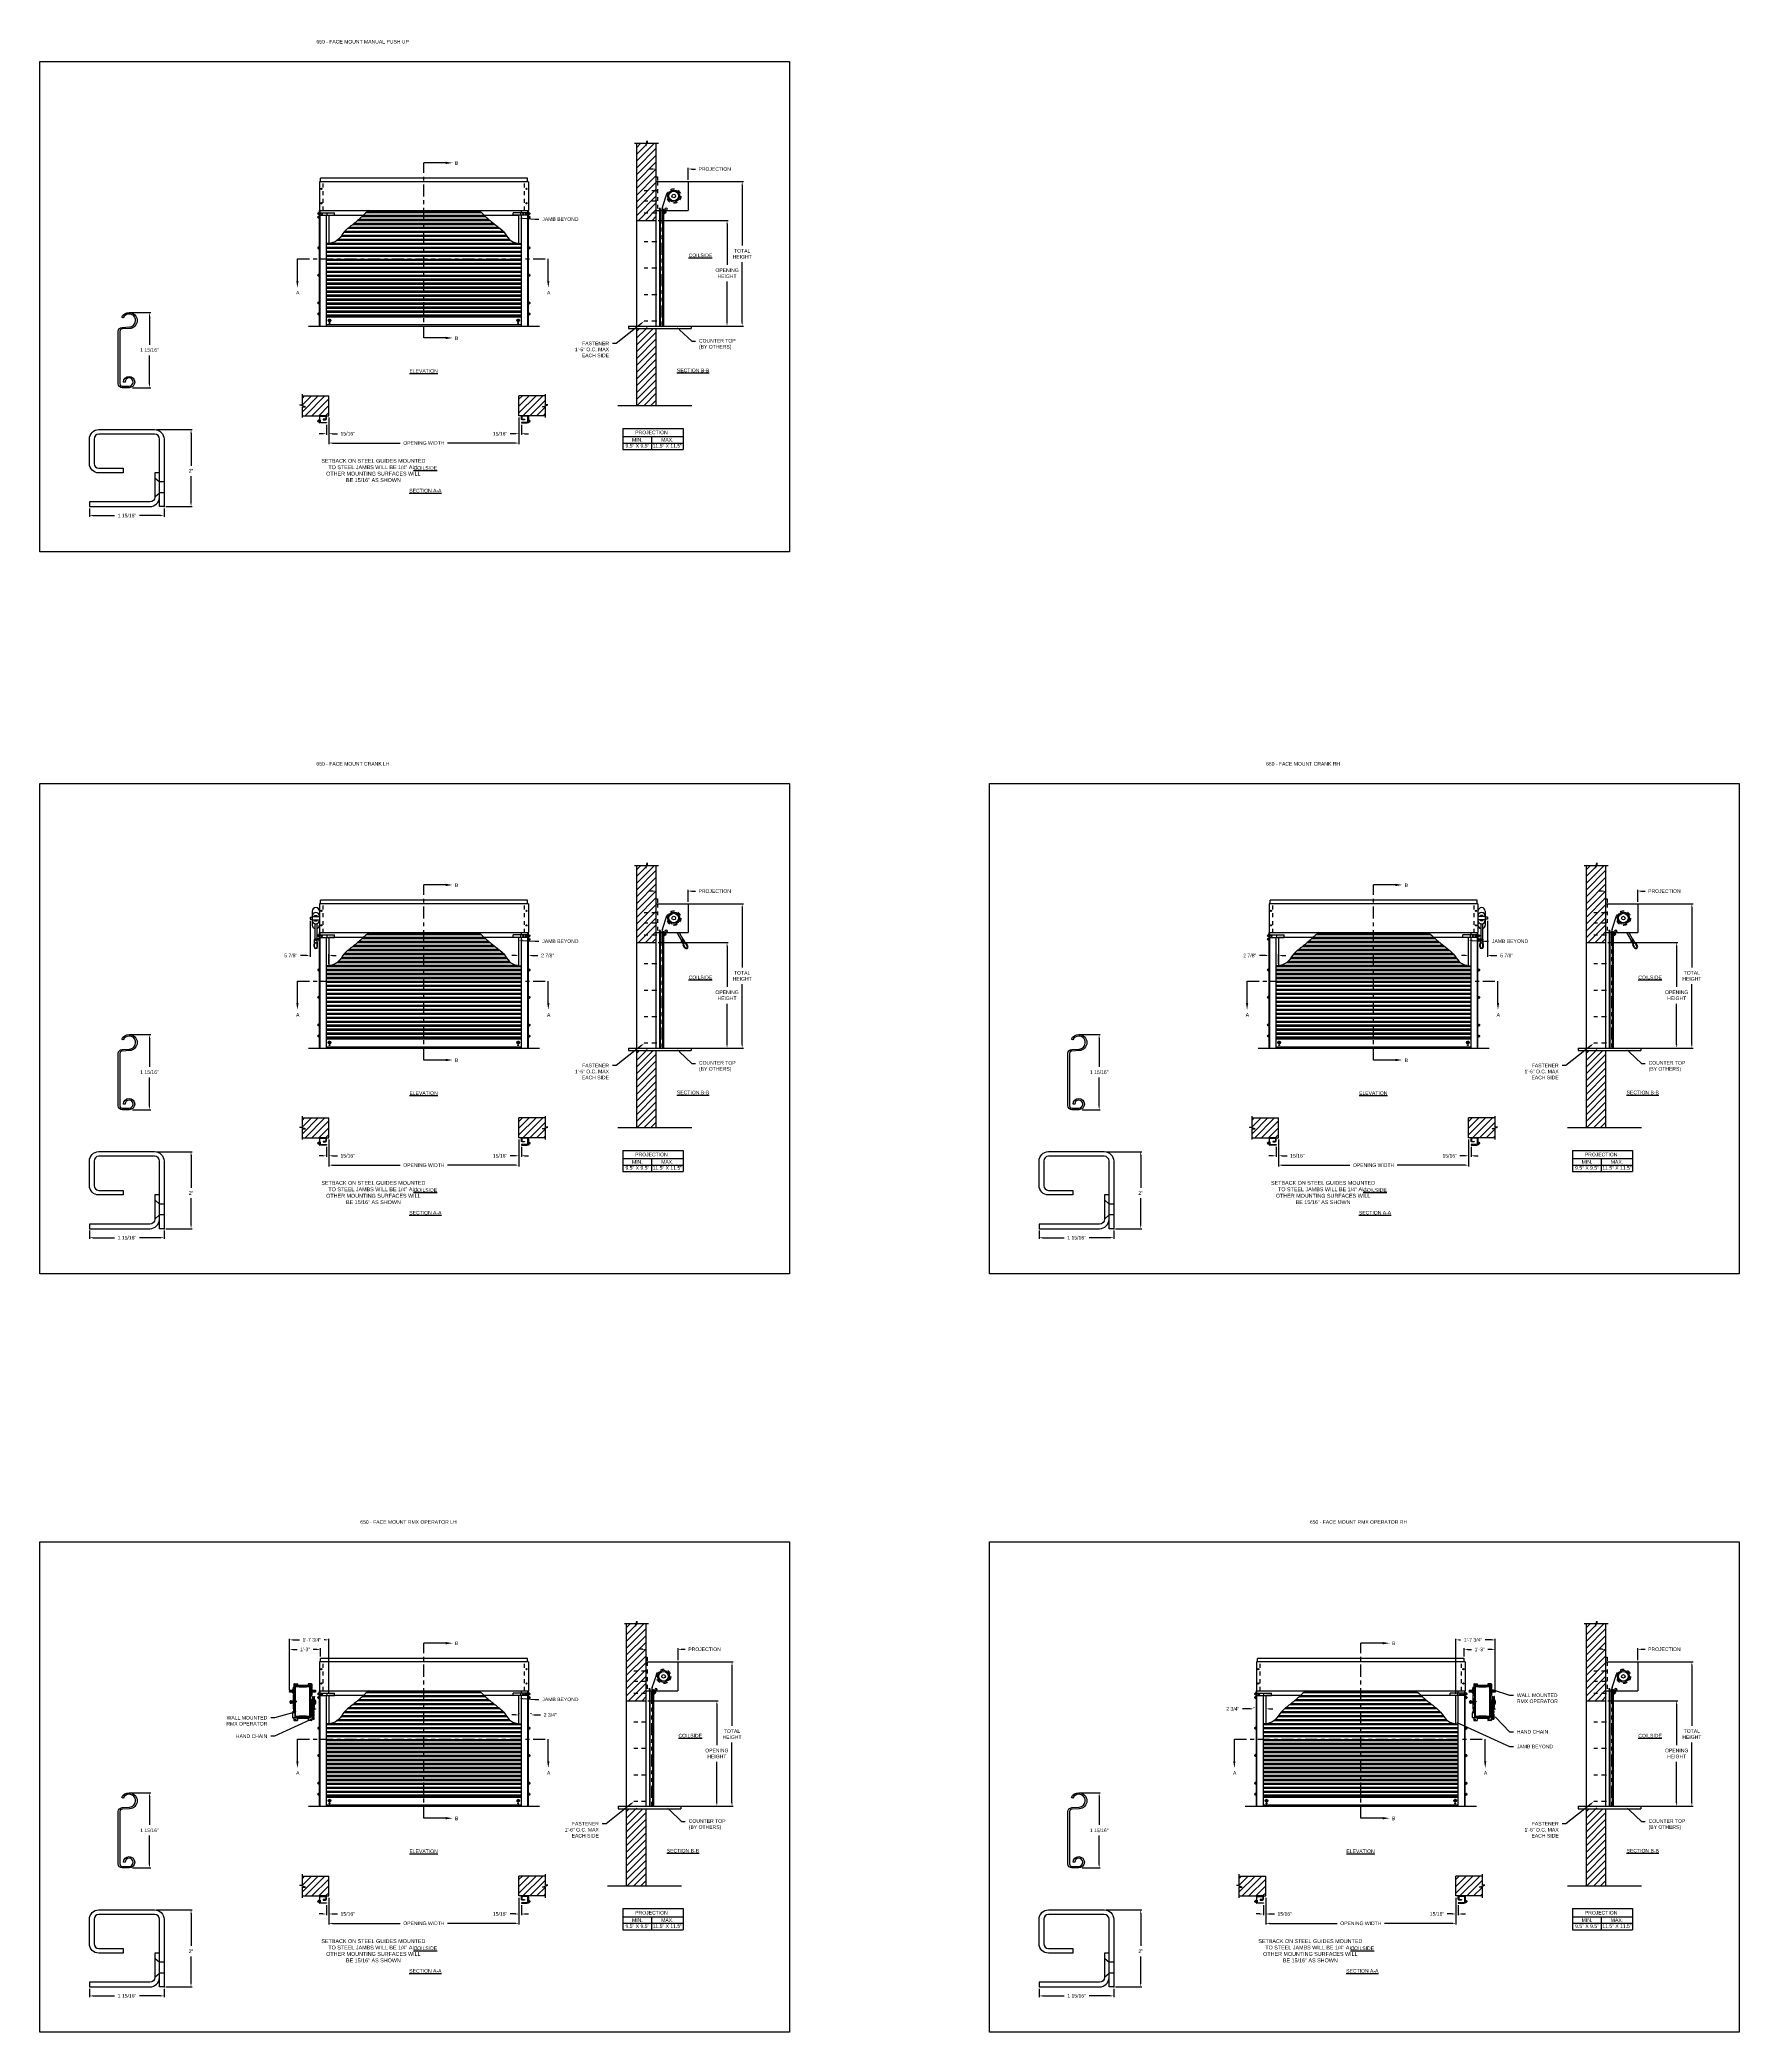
# Model space of a CAD drawing. Header units: inches. Extents: x 169.6 to 213.7, y 214.8 to 266.5.
import ezdxf
from ezdxf import colors
from ezdxf.entities.mleader import LeaderData, LeaderLine
from ezdxf.math import Vec2, Vec3

# ---------------------------------------------------------------- set-up
doc = ezdxf.new("R2010")
doc.units = ezdxf.units.IN
doc.header["$LTSCALE"] = 0.25
doc.header["$MEASUREMENT"] = 0
for name, pattern in [('CENTER', [2, 1.25, -0.25, 0.25, -0.25]), ('CENTER2', [1.125, 0.75, -0.125, 0.125, -0.125]), ('HIDDEN', [0.375, 0.25, -0.125]), ('HIDDEN2', [0.1875, 0.125, -0.0625]), ('PHANTOM', [2.5, 1.25, -0.25, 0.25, -0.25, 0.25, -0.25])]:
    doc.linetypes.add(name, pattern=pattern)
for name, color, linetype in [('ANNOTATIONS', 1, 'Continuous'), ('CRANK LH', 7, 'Continuous'), ('CRANK RH', 7, 'Continuous'), ('DETAILS', 4, 'Continuous'), ('PUSH UP', 7, 'Continuous'), ('RMX OPERATOR LH', 7, 'Continuous'), ('RMX OPERATOR RH', 7, 'Continuous'), ('SECTION CUTS', 6, 'CENTER')]:
    doc.layers.add(name, color=color, linetype=linetype)
doc.styles.add('ARIAL', font='arial.ttf', dxfattribs={"height": 0.09375})
doc.styles.get("Standard").update_dxf_attribs({"font": 'romans.shx'})
doc.dimstyles.new('ARIAL', dxfattribs={"dimtxt": 0.09375, "dimasz": 0.09375, "dimexe": 0.03125, "dimexo": 0.046875, "dimgap": 0.09, "dimtad": 0, "dimtih": 1, "dimtoh": 1, "dimdec": 4, "dimzin": 0, "dimdsep": 46, "dimlunit": 4, "dimtxsty": 'ARIAL', "dimcen": 0.09, "dimadec": 0, "dimazin": 0, "dimtfac": 1, "dimtdec": 4, "dimtix": 1, "dimtofl": 0, "dimtmove": 0, "dimatfit": 3, "dimfxl": 0.18, "dimfrac": 2, "dimtolj": 1, "dimtzin": 0, "dimarcsym": 0})
doc.dimstyles.new('STANDARD$0', dxfattribs={"dimtxt": 0.09375, "dimasz": 0.09375, "dimexe": 0.03125, "dimexo": 0.046875, "dimgap": 0.09, "dimtad": 0, "dimtih": 1, "dimtoh": 1, "dimdec": 4, "dimzin": 0, "dimdsep": 46, "dimtxsty": 'ARIAL', "dimcen": 0.09, "dimadec": 0, "dimazin": 0, "dimtfac": 1, "dimtdec": 4, "dimtofl": 0, "dimtmove": 0, "dimatfit": 1, "dimfxl": 1, "dimtolj": 1, "dimtzin": 0, "dimarcsym": 0})
pattern_1 = [(45, (-17.93396, 0.7483), (-0.088388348, 0.088388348), [])]
pattern_2 = [(45, (-18.69422, 0.7483), (-0.08838835, 0.08838835), [])]
pattern_3 = [(45, (-17.93396, -18.00192), (-0.088388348, 0.088388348), [])]
pattern_4 = [(45, (-18.69422, -18.00192), (-0.08838835, 0.08838835), [])]
pattern_5 = [(45, (6.72933, -18.00192), (-0.088388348, 0.088388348), [])]
pattern_6 = [(45, (5.96907, -18.00192), (-0.08838835, 0.08838835), [])]
pattern_7 = [(45, (-18.19832, -37.69023), (-0.088388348, 0.088388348), [])]
pattern_8 = [(45, (-18.69422, -37.69023), (-0.08838835, 0.08838835), [])]
pattern_9 = [(45, (6.72933, -37.69023), (-0.088388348, 0.088388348), [])]
pattern_10 = [(45, (5.639, -37.69023), (-0.08838835, 0.08838835), [])]

# ---------------------------------------------------------------- blocks, each defined once
blk = doc.blocks.new('*D5')
at = {"layer": 'ANNOTATIONS', "color": 0, "lineweight": -2, "transparency": 16777216}
for p, q in [((170.877, 254.326), (170.877, 254.107)), ((170.971, 254.138), (171.53, 254.138)), ((172.721, 254.138), (172.173, 254.138)), ((172.814, 254.326), (172.814, 254.107))]:
    blk.add_line(p, q, dxfattribs=at)
at = {"layer": 'ANNOTATIONS', "color": 0, "transparency": 16777216}
for points in [[(170.971, 254.154), (170.971, 254.123), (170.877, 254.138)], [(172.721, 254.154), (172.721, 254.123), (172.814, 254.138)]]:
    blk.add_solid(points, dxfattribs=at)
at = {"layer": 'defpoints', "color": 0, "transparency": 16777216}
for p in [(170.877, 254.373), (170.877, 254.138), (172.814, 254.373)]:
    blk.add_point(p, dxfattribs=at)
at = {"layer": 'ANNOTATIONS', "color": 0, "transparency": 16777216, "insert": (171.852, 254.138), "char_height": 0.09375, "attachment_point": 5, "style": 'ARIAL'}
blk.add_mtext('\\A1;1 15/16"', dxfattribs=at)
blk = doc.blocks.new('*D6')
at = {"layer": 'ANNOTATIONS', "color": 0, "lineweight": -2, "transparency": 16777216}
for p, q in [((172.616, 256.373), (173.547, 256.373)), ((173.516, 256.279), (173.516, 255.435)), ((173.516, 254.466), (173.516, 255.161)), ((172.861, 254.373), (173.547, 254.373))]:
    blk.add_line(p, q, dxfattribs=at)
at = {"layer": 'ANNOTATIONS', "color": 0, "transparency": 16777216}
for points in [[(173.5, 256.279), (173.531, 256.279), (173.516, 256.373)], [(173.5, 254.466), (173.531, 254.466), (173.516, 254.373)]]:
    blk.add_solid(points, dxfattribs=at)
at = {"layer": 'defpoints', "color": 0, "transparency": 16777216}
for p in [(172.569, 256.373), (173.516, 256.373), (172.814, 254.373)]:
    blk.add_point(p, dxfattribs=at)
at = {"layer": 'ANNOTATIONS', "color": 0, "transparency": 16777216, "insert": (173.516, 255.298), "char_height": 0.0938, "attachment_point": 5, "style": 'ARIAL'}
blk.add_mtext('\\A1;2"', dxfattribs=at)
blk = doc.blocks.new('*D7')
at = {"layer": 'ANNOTATIONS', "color": 0, "lineweight": -2, "transparency": 16777216}
for p, q in [((177.094, 256.686), (177.094, 255.991)), ((182.032, 256.686), (182.032, 255.991)), ((177.188, 256.023), (178.947, 256.023)), ((181.938, 256.023), (180.18, 256.023))]:
    blk.add_line(p, q, dxfattribs=at)
at = {"layer": 'ANNOTATIONS', "color": 0, "transparency": 16777216}
for points in [[(177.188, 256.038), (177.188, 256.007), (177.094, 256.023)], [(181.938, 256.038), (181.938, 256.007), (182.032, 256.023)]]:
    blk.add_solid(points, dxfattribs=at)
at = {"layer": 'defpoints', "color": 0, "transparency": 16777216}
for p in [(177.094, 256.733), (182.032, 256.733), (182.032, 256.023)]:
    blk.add_point(p, dxfattribs=at)
at = {"layer": 'ANNOTATIONS', "color": 0, "transparency": 16777216, "insert": (179.563, 256.023), "char_height": 0.09375, "width": 2.38041, "attachment_point": 5, "style": 'ARIAL'}
blk.add_mtext('\\A1;OPENING WIDTH', dxfattribs=at)
blk = doc.blocks.new('*D9')
at = {"layer": 'ANNOTATIONS', "color": 0, "lineweight": -2, "transparency": 16777216}
for p, q in [((182.032, 256.686), (182.032, 256.234)), ((181.938, 256.265), (181.808, 256.265)), ((182.094, 256.498), (182.094, 256.234)), ((182.188, 256.265), (182.282, 256.265))]:
    blk.add_line(p, q, dxfattribs=at)
at = {"layer": 'ANNOTATIONS', "color": 0, "transparency": 16777216}
for points in [[(181.938, 256.281), (181.938, 256.25), (182.032, 256.265)], [(182.188, 256.281), (182.188, 256.25), (182.094, 256.265)]]:
    blk.add_solid(points, dxfattribs=at)
at = {"layer": 'defpoints', "color": 0, "transparency": 16777216}
for p in [(182.032, 256.733), (182.094, 256.545), (182.094, 256.265)]:
    blk.add_point(p, dxfattribs=at)
at = {"layer": 'ANNOTATIONS', "color": 0, "transparency": 16777216, "insert": (181.541, 256.265), "char_height": 0.0938, "attachment_point": 5, "style": 'ARIAL'}
blk.add_mtext('\\A1;15/16"', dxfattribs=at)
blk = doc.blocks.new('*D10')
at = {"layer": 'ANNOTATIONS', "color": 0, "lineweight": -2, "transparency": 16777216}
for p, q in [((177.094, 256.686), (177.094, 256.234)), ((176.938, 256.265), (176.844, 256.265)), ((177.032, 256.498), (177.032, 256.234)), ((177.188, 256.265), (177.319, 256.265))]:
    blk.add_line(p, q, dxfattribs=at)
at = {"layer": 'ANNOTATIONS', "color": 0, "transparency": 16777216}
for points in [[(176.938, 256.281), (176.938, 256.25), (177.032, 256.265)], [(177.188, 256.281), (177.188, 256.25), (177.094, 256.265)]]:
    blk.add_solid(points, dxfattribs=at)
at = {"layer": 'defpoints', "color": 0, "transparency": 16777216}
for p in [(177.094, 256.733), (177.032, 256.545), (177.032, 256.265)]:
    blk.add_point(p, dxfattribs=at)
at = {"layer": 'ANNOTATIONS', "color": 0, "transparency": 16777216, "insert": (177.586, 256.265), "char_height": 0.0938, "attachment_point": 5, "style": 'ARIAL'}
blk.add_mtext('\\A1;15/16"', dxfattribs=at)
blk = doc.blocks.new('*X8')
at = {"color": 0, "linetype": 'Continuous'}
for p, q in [((2.144, 5.299), (2.185, 5.339)), ((2.144, 5.304), (2.18, 5.339)), ((2.144, 5.309), (2.174, 5.339)), ((2.145, 5.294), (2.189, 5.338)), ((2.146, 5.317), (2.167, 5.338)), ((2.147, 5.29), (2.193, 5.336)), ((2.149, 5.287), (2.167, 5.305)), ((2.151, 5.284), (2.168, 5.3)), ((2.154, 5.281), (2.17, 5.297)), ((2.157, 5.278), (2.174, 5.295)), ((2.16, 5.276), (2.178, 5.294)), ((2.164, 5.274), (2.209, 5.319)), ((2.168, 5.272), (2.211, 5.315)), ((2.172, 5.271), (2.212, 5.311)), ((2.177, 5.271), (2.212, 5.306)), ((2.178, 5.316), (2.196, 5.334)), ((2.183, 5.315), (2.2, 5.332)), ((2.183, 5.271), (2.212, 5.3)), ((2.186, 5.313), (2.203, 5.329)), ((2.188, 5.31), (2.205, 5.326)), ((2.189, 5.305), (2.207, 5.323)), ((2.191, 5.273), (2.21, 5.293))]:
    blk.add_line(p, q, dxfattribs=at)
blk = doc.blocks.new('*D11')
at = {"layer": 'ANNOTATIONS', "color": 0, "lineweight": -2, "transparency": 16777216}
for p, q in [((185.505, 263.138), (185.411, 263.138)), ((185.598, 262.984), (185.598, 263.169)), ((186.427, 262.858), (186.427, 263.169)), ((186.521, 263.138), (186.614, 263.138))]:
    blk.add_line(p, q, dxfattribs=at)
at = {"layer": 'ANNOTATIONS', "color": 0, "transparency": 16777216}
for points in [[(185.505, 263.154), (185.505, 263.123), (185.598, 263.138)], [(186.521, 263.154), (186.521, 263.123), (186.427, 263.138)]]:
    blk.add_solid(points, dxfattribs=at)
at = {"layer": 'defpoints', "color": 0, "transparency": 16777216}
for p in [(185.598, 262.937), (186.427, 263.138), (186.427, 262.812)]:
    blk.add_point(p, dxfattribs=at)
at = {"layer": 'ANNOTATIONS', "color": 0, "transparency": 16777216, "insert": (187.116, 263.138), "char_height": 0.09375, "attachment_point": 5, "style": 'ARIAL'}
blk.add_mtext('\\A1;PROJECTION', dxfattribs=at)
blk = doc.blocks.new('*D12')
at = {"layer": 'ANNOTATIONS', "color": 0, "lineweight": -2, "transparency": 16777216}
for p, q in [((185.645, 261.804), (187.467, 261.804)), ((187.436, 261.711), (187.436, 260.65)), ((187.436, 259.155), (187.436, 260.216)), ((185.896, 259.062), (187.467, 259.062))]:
    blk.add_line(p, q, dxfattribs=at)
at = {"layer": 'ANNOTATIONS', "color": 0, "transparency": 16777216}
for points in [[(187.42, 261.711), (187.452, 261.711), (187.436, 261.804)], [(187.42, 259.155), (187.452, 259.155), (187.436, 259.062)]]:
    blk.add_solid(points, dxfattribs=at)
at = {"layer": 'defpoints', "color": 0, "transparency": 16777216}
for p in [(185.598, 261.804), (185.849, 259.062), (187.436, 259.062)]:
    blk.add_point(p, dxfattribs=at)
at = {"layer": 'ANNOTATIONS', "color": 0, "transparency": 16777216, "insert": (187.436, 260.433), "char_height": 0.09375, "attachment_point": 5, "style": 'ARIAL'}
blk.add_mtext('\\A1;OPENING \\PHEIGHT', dxfattribs=at)
blk = doc.blocks.new('*D13')
at = {"layer": 'ANNOTATIONS', "color": 0, "lineweight": -2, "transparency": 16777216}
for p, q in [((186.395, 262.812), (187.861, 262.812)), ((187.83, 262.718), (187.83, 261.154)), ((187.83, 259.155), (187.83, 260.719)), ((186.395, 259.062), (187.861, 259.062))]:
    blk.add_line(p, q, dxfattribs=at)
at = {"layer": 'ANNOTATIONS', "color": 0, "transparency": 16777216}
for points in [[(187.814, 262.718), (187.845, 262.718), (187.83, 262.812)], [(187.814, 259.155), (187.845, 259.155), (187.83, 259.062)]]:
    blk.add_solid(points, dxfattribs=at)
at = {"layer": 'defpoints', "color": 0, "transparency": 16777216}
for p in [(186.348, 262.812), (186.348, 259.062), (187.83, 259.062)]:
    blk.add_point(p, dxfattribs=at)
at = {"layer": 'ANNOTATIONS', "color": 0, "transparency": 16777216, "insert": (187.83, 260.937), "char_height": 0.0938, "attachment_point": 5, "style": 'ARIAL'}
blk.add_mtext('\\A1;TOTAL \\PHEIGHT', dxfattribs=at)
blk = doc.blocks.new('*D20')
at = {"layer": 'ANNOTATIONS', "color": 0, "lineweight": -2, "transparency": 16777216}
for p, q in [((170.877, 235.575), (170.877, 235.357)), ((172.814, 235.575), (172.814, 235.357)), ((170.971, 235.388), (171.53, 235.388)), ((172.721, 235.388), (172.173, 235.388))]:
    blk.add_line(p, q, dxfattribs=at)
at = {"layer": 'ANNOTATIONS', "color": 0, "transparency": 16777216}
for points in [[(170.971, 235.404), (170.971, 235.372), (170.877, 235.388)], [(172.721, 235.404), (172.721, 235.372), (172.814, 235.388)]]:
    blk.add_solid(points, dxfattribs=at)
at = {"layer": 'defpoints', "color": 0, "transparency": 16777216}
for p in [(170.877, 235.622), (172.814, 235.622), (170.877, 235.388)]:
    blk.add_point(p, dxfattribs=at)
at = {"layer": 'ANNOTATIONS', "color": 0, "transparency": 16777216, "insert": (171.852, 235.388), "char_height": 0.09375, "attachment_point": 5, "style": 'ARIAL'}
blk.add_mtext('\\A1;1 15/16"', dxfattribs=at)
blk = doc.blocks.new('*D21')
at = {"layer": 'ANNOTATIONS', "color": 0, "lineweight": -2, "transparency": 16777216}
for p, q in [((172.616, 237.622), (173.547, 237.622)), ((173.516, 237.529), (173.516, 236.685)), ((173.516, 235.716), (173.516, 236.411)), ((172.861, 235.622), (173.547, 235.622))]:
    blk.add_line(p, q, dxfattribs=at)
at = {"layer": 'ANNOTATIONS', "color": 0, "transparency": 16777216}
for points in [[(173.5, 237.529), (173.531, 237.529), (173.516, 237.622)], [(173.5, 235.716), (173.531, 235.716), (173.516, 235.622)]]:
    blk.add_solid(points, dxfattribs=at)
at = {"layer": 'defpoints', "color": 0, "transparency": 16777216}
for p in [(172.569, 237.622), (173.516, 237.622), (172.814, 235.622)]:
    blk.add_point(p, dxfattribs=at)
at = {"layer": 'ANNOTATIONS', "color": 0, "transparency": 16777216, "insert": (173.516, 236.548), "char_height": 0.0938, "attachment_point": 5, "style": 'ARIAL'}
blk.add_mtext('\\A1;2"', dxfattribs=at)
blk = doc.blocks.new('*D19')
at = {"layer": 'ANNOTATIONS', "color": 0, "lineweight": -2, "transparency": 16777216}
for p, q in [((177.094, 237.936), (177.094, 237.241)), ((182.032, 237.936), (182.032, 237.241)), ((177.188, 237.272), (178.947, 237.272)), ((181.938, 237.272), (180.18, 237.272))]:
    blk.add_line(p, q, dxfattribs=at)
at = {"layer": 'ANNOTATIONS', "color": 0, "transparency": 16777216}
for points in [[(177.188, 237.288), (177.188, 237.257), (177.094, 237.272)], [(181.938, 237.288), (181.938, 237.257), (182.032, 237.272)]]:
    blk.add_solid(points, dxfattribs=at)
at = {"layer": 'defpoints', "color": 0, "transparency": 16777216}
for p in [(177.094, 237.982), (182.032, 237.982), (182.032, 237.272)]:
    blk.add_point(p, dxfattribs=at)
at = {"layer": 'ANNOTATIONS', "color": 0, "transparency": 16777216, "insert": (179.563, 237.272), "char_height": 0.09375, "width": 2.38041, "attachment_point": 5, "style": 'ARIAL'}
blk.add_mtext('\\A1;OPENING WIDTH', dxfattribs=at)
blk = doc.blocks.new('*D17')
at = {"layer": 'ANNOTATIONS', "color": 0, "lineweight": -2, "transparency": 16777216}
for p, q in [((181.938, 237.515), (181.808, 237.515)), ((182.032, 237.936), (182.032, 237.484)), ((182.094, 237.748), (182.094, 237.484)), ((182.188, 237.515), (182.282, 237.515))]:
    blk.add_line(p, q, dxfattribs=at)
at = {"layer": 'ANNOTATIONS', "color": 0, "transparency": 16777216}
for points in [[(181.938, 237.531), (181.938, 237.5), (182.032, 237.515)], [(182.188, 237.531), (182.188, 237.5), (182.094, 237.515)]]:
    blk.add_solid(points, dxfattribs=at)
at = {"layer": 'defpoints', "color": 0, "transparency": 16777216}
for p in [(182.032, 237.982), (182.094, 237.795), (182.094, 237.515)]:
    blk.add_point(p, dxfattribs=at)
at = {"layer": 'ANNOTATIONS', "color": 0, "transparency": 16777216, "insert": (181.541, 237.515), "char_height": 0.0938, "attachment_point": 5, "style": 'ARIAL'}
blk.add_mtext('\\A1;15/16"', dxfattribs=at)
blk = doc.blocks.new('*D18')
at = {"layer": 'ANNOTATIONS', "color": 0, "lineweight": -2, "transparency": 16777216}
for p, q in [((176.938, 237.515), (176.844, 237.515)), ((177.032, 237.748), (177.032, 237.484)), ((177.094, 237.936), (177.094, 237.484)), ((177.188, 237.515), (177.319, 237.515))]:
    blk.add_line(p, q, dxfattribs=at)
at = {"layer": 'ANNOTATIONS', "color": 0, "transparency": 16777216}
for points in [[(176.938, 237.531), (176.938, 237.5), (177.032, 237.515)], [(177.188, 237.531), (177.188, 237.5), (177.094, 237.515)]]:
    blk.add_solid(points, dxfattribs=at)
at = {"layer": 'defpoints', "color": 0, "transparency": 16777216}
for p in [(177.094, 237.982), (177.032, 237.795), (177.032, 237.515)]:
    blk.add_point(p, dxfattribs=at)
at = {"layer": 'ANNOTATIONS', "color": 0, "transparency": 16777216, "insert": (177.586, 237.515), "char_height": 0.0938, "attachment_point": 5, "style": 'ARIAL'}
blk.add_mtext('\\A1;15/16"', dxfattribs=at)
blk = doc.blocks.new('*D14')
at = {"layer": 'ANNOTATIONS', "color": 0, "lineweight": -2, "transparency": 16777216}
for p, q in [((185.505, 244.388), (185.411, 244.388)), ((185.598, 244.234), (185.598, 244.419)), ((186.427, 244.108), (186.427, 244.419)), ((186.521, 244.388), (186.614, 244.388))]:
    blk.add_line(p, q, dxfattribs=at)
at = {"layer": 'ANNOTATIONS', "color": 0, "transparency": 16777216}
for points in [[(185.505, 244.404), (185.505, 244.372), (185.598, 244.388)], [(186.521, 244.404), (186.521, 244.372), (186.427, 244.388)]]:
    blk.add_solid(points, dxfattribs=at)
at = {"layer": 'defpoints', "color": 0, "transparency": 16777216}
for p in [(185.598, 244.187), (186.427, 244.388), (186.427, 244.061)]:
    blk.add_point(p, dxfattribs=at)
at = {"layer": 'ANNOTATIONS', "color": 0, "transparency": 16777216, "insert": (187.116, 244.388), "char_height": 0.09375, "attachment_point": 5, "style": 'ARIAL'}
blk.add_mtext('\\A1;PROJECTION', dxfattribs=at)
blk = doc.blocks.new('*D15')
at = {"layer": 'ANNOTATIONS', "color": 0, "lineweight": -2, "transparency": 16777216}
for p, q in [((185.645, 243.054), (187.467, 243.054)), ((187.436, 242.96), (187.436, 241.9)), ((187.436, 240.405), (187.436, 241.465)), ((185.896, 240.311), (187.467, 240.311))]:
    blk.add_line(p, q, dxfattribs=at)
at = {"layer": 'ANNOTATIONS', "color": 0, "transparency": 16777216}
for points in [[(187.42, 242.96), (187.452, 242.96), (187.436, 243.054)], [(187.42, 240.405), (187.452, 240.405), (187.436, 240.311)]]:
    blk.add_solid(points, dxfattribs=at)
at = {"layer": 'defpoints', "color": 0, "transparency": 16777216}
for p in [(185.598, 243.054), (185.849, 240.311), (187.436, 240.311)]:
    blk.add_point(p, dxfattribs=at)
at = {"layer": 'ANNOTATIONS', "color": 0, "transparency": 16777216, "insert": (187.436, 241.683), "char_height": 0.09375, "attachment_point": 5, "style": 'ARIAL'}
blk.add_mtext('\\A1;OPENING \\PHEIGHT', dxfattribs=at)
blk = doc.blocks.new('*D16')
at = {"layer": 'ANNOTATIONS', "color": 0, "lineweight": -2, "transparency": 16777216}
for p, q in [((186.395, 244.061), (187.861, 244.061)), ((187.83, 243.968), (187.83, 242.404)), ((187.83, 240.405), (187.83, 241.969)), ((186.395, 240.311), (187.861, 240.311))]:
    blk.add_line(p, q, dxfattribs=at)
at = {"layer": 'ANNOTATIONS', "color": 0, "transparency": 16777216}
for points in [[(187.814, 243.968), (187.845, 243.968), (187.83, 244.061)], [(187.814, 240.405), (187.845, 240.405), (187.83, 240.311)]]:
    blk.add_solid(points, dxfattribs=at)
at = {"layer": 'defpoints', "color": 0, "transparency": 16777216}
for p in [(186.348, 244.061), (186.348, 240.311), (187.83, 240.311)]:
    blk.add_point(p, dxfattribs=at)
at = {"layer": 'ANNOTATIONS', "color": 0, "transparency": 16777216, "insert": (187.83, 242.186), "char_height": 0.0938, "attachment_point": 5, "style": 'ARIAL'}
blk.add_mtext('\\A1;TOTAL \\PHEIGHT', dxfattribs=at)
blk = doc.blocks.new('*D22')
at = {"layer": 'ANNOTATIONS', "color": 0, "lineweight": -2, "transparency": 16777216}
for p, q in [((176.606, 243.615), (176.606, 242.684)), ((176.512, 242.716), (176.359, 242.716)), ((177.094, 242.499), (177.094, 242.747)), ((177.188, 242.716), (177.282, 242.716))]:
    blk.add_line(p, q, dxfattribs=at)
at = {"layer": 'ANNOTATIONS', "color": 0, "transparency": 16777216}
for points in [[(176.512, 242.731), (176.512, 242.7), (176.606, 242.716)], [(177.188, 242.731), (177.188, 242.7), (177.094, 242.716)]]:
    blk.add_solid(points, dxfattribs=at)
at = {"layer": 'defpoints', "color": 0, "transparency": 16777216}
for p in [(176.606, 243.662), (176.606, 242.716), (177.094, 242.452)]:
    blk.add_point(p, dxfattribs=at)
at = {"layer": 'ANNOTATIONS', "color": 0, "transparency": 16777216, "insert": (176.106, 242.716), "char_height": 0.0938, "attachment_point": 5, "style": 'ARIAL'}
blk.add_mtext('\\A1;5 7/8"', dxfattribs=at)
blk = doc.blocks.new('*D23')
at = {"layer": 'ANNOTATIONS', "color": 0, "lineweight": -2, "transparency": 16777216}
for p, q in [((181.938, 242.716), (181.844, 242.716)), ((182.032, 242.499), (182.032, 242.747)), ((182.276, 242.274), (182.276, 242.747)), ((182.37, 242.716), (182.522, 242.716))]:
    blk.add_line(p, q, dxfattribs=at)
at = {"layer": 'ANNOTATIONS', "color": 0, "transparency": 16777216}
for points in [[(181.938, 242.731), (181.938, 242.7), (182.032, 242.716)], [(182.37, 242.731), (182.37, 242.7), (182.276, 242.716)]]:
    blk.add_solid(points, dxfattribs=at)
at = {"layer": 'defpoints', "color": 0, "transparency": 16777216}
for p in [(182.276, 242.716), (182.032, 242.452), (182.276, 242.227)]:
    blk.add_point(p, dxfattribs=at)
at = {"layer": 'ANNOTATIONS', "color": 0, "transparency": 16777216, "insert": (182.776, 242.716), "char_height": 0.0938, "attachment_point": 5, "style": 'ARIAL'}
blk.add_mtext('\\A1;2 7/8"', dxfattribs=at)
blk = doc.blocks.new('*D30')
at = {"layer": 'ANNOTATIONS', "color": 0, "lineweight": -2, "transparency": 16777216}
for p, q in [((195.54, 235.575), (195.54, 235.357)), ((197.478, 235.575), (197.478, 235.357)), ((195.634, 235.388), (196.194, 235.388)), ((197.384, 235.388), (196.837, 235.388))]:
    blk.add_line(p, q, dxfattribs=at)
at = {"layer": 'ANNOTATIONS', "color": 0, "transparency": 16777216}
for points in [[(195.634, 235.404), (195.634, 235.372), (195.54, 235.388)], [(197.384, 235.404), (197.384, 235.372), (197.478, 235.388)]]:
    blk.add_solid(points, dxfattribs=at)
at = {"layer": 'defpoints', "color": 0, "transparency": 16777216}
for p in [(195.54, 235.622), (197.478, 235.622), (195.54, 235.388)]:
    blk.add_point(p, dxfattribs=at)
at = {"layer": 'ANNOTATIONS', "color": 0, "transparency": 16777216, "insert": (196.515, 235.388), "char_height": 0.09375, "attachment_point": 5, "style": 'ARIAL'}
blk.add_mtext('\\A1;1 15/16"', dxfattribs=at)
blk = doc.blocks.new('*D31')
at = {"layer": 'ANNOTATIONS', "color": 0, "lineweight": -2, "transparency": 16777216}
for p, q in [((197.28, 237.622), (198.21, 237.622)), ((198.179, 237.529), (198.179, 236.685)), ((198.179, 235.716), (198.179, 236.411)), ((197.525, 235.622), (198.21, 235.622))]:
    blk.add_line(p, q, dxfattribs=at)
at = {"layer": 'ANNOTATIONS', "color": 0, "transparency": 16777216}
for points in [[(198.163, 237.529), (198.195, 237.529), (198.179, 237.622)], [(198.163, 235.716), (198.195, 235.716), (198.179, 235.622)]]:
    blk.add_solid(points, dxfattribs=at)
at = {"layer": 'defpoints', "color": 0, "transparency": 16777216}
for p in [(197.233, 237.622), (198.179, 237.622), (197.478, 235.622)]:
    blk.add_point(p, dxfattribs=at)
at = {"layer": 'ANNOTATIONS', "color": 0, "transparency": 16777216, "insert": (198.179, 236.548), "char_height": 0.0938, "attachment_point": 5, "style": 'ARIAL'}
blk.add_mtext('\\A1;2"', dxfattribs=at)
blk = doc.blocks.new('*D29')
at = {"layer": 'ANNOTATIONS', "color": 0, "lineweight": -2, "transparency": 16777216}
for p, q in [((201.758, 237.936), (201.758, 237.241)), ((206.695, 237.936), (206.695, 237.241)), ((201.852, 237.272), (203.61, 237.272)), ((206.602, 237.272), (204.843, 237.272))]:
    blk.add_line(p, q, dxfattribs=at)
at = {"layer": 'ANNOTATIONS', "color": 0, "transparency": 16777216}
for points in [[(201.852, 237.288), (201.852, 237.257), (201.758, 237.272)], [(206.602, 237.288), (206.602, 237.257), (206.695, 237.272)]]:
    blk.add_solid(points, dxfattribs=at)
at = {"layer": 'defpoints', "color": 0, "transparency": 16777216}
for p in [(201.758, 237.982), (206.695, 237.982), (206.695, 237.272)]:
    blk.add_point(p, dxfattribs=at)
at = {"layer": 'ANNOTATIONS', "color": 0, "transparency": 16777216, "insert": (204.227, 237.272), "char_height": 0.09375, "width": 2.38041, "attachment_point": 5, "style": 'ARIAL'}
blk.add_mtext('\\A1;OPENING WIDTH', dxfattribs=at)
blk = doc.blocks.new('*D27')
at = {"layer": 'ANNOTATIONS', "color": 0, "lineweight": -2, "transparency": 16777216}
for p, q in [((206.602, 237.515), (206.471, 237.515)), ((206.695, 237.936), (206.695, 237.484)), ((206.758, 237.748), (206.758, 237.484)), ((206.852, 237.515), (206.945, 237.515))]:
    blk.add_line(p, q, dxfattribs=at)
at = {"layer": 'ANNOTATIONS', "color": 0, "transparency": 16777216}
for points in [[(206.602, 237.531), (206.602, 237.5), (206.695, 237.515)], [(206.852, 237.531), (206.852, 237.5), (206.758, 237.515)]]:
    blk.add_solid(points, dxfattribs=at)
at = {"layer": 'defpoints', "color": 0, "transparency": 16777216}
for p in [(206.695, 237.982), (206.758, 237.795), (206.758, 237.515)]:
    blk.add_point(p, dxfattribs=at)
at = {"layer": 'ANNOTATIONS', "color": 0, "transparency": 16777216, "insert": (206.204, 237.515), "char_height": 0.0938, "attachment_point": 5, "style": 'ARIAL'}
blk.add_mtext('\\A1;15/16"', dxfattribs=at)
blk = doc.blocks.new('*D28')
at = {"layer": 'ANNOTATIONS', "color": 0, "lineweight": -2, "transparency": 16777216}
for p, q in [((201.602, 237.515), (201.508, 237.515)), ((201.695, 237.748), (201.695, 237.484)), ((201.758, 237.936), (201.758, 237.484)), ((201.852, 237.515), (201.982, 237.515))]:
    blk.add_line(p, q, dxfattribs=at)
at = {"layer": 'ANNOTATIONS', "color": 0, "transparency": 16777216}
for points in [[(201.602, 237.531), (201.602, 237.5), (201.695, 237.515)], [(201.852, 237.531), (201.852, 237.5), (201.758, 237.515)]]:
    blk.add_solid(points, dxfattribs=at)
at = {"layer": 'defpoints', "color": 0, "transparency": 16777216}
for p in [(201.758, 237.982), (201.695, 237.795), (201.695, 237.515)]:
    blk.add_point(p, dxfattribs=at)
at = {"layer": 'ANNOTATIONS', "color": 0, "transparency": 16777216, "insert": (202.249, 237.515), "char_height": 0.0938, "attachment_point": 5, "style": 'ARIAL'}
blk.add_mtext('\\A1;15/16"', dxfattribs=at)
blk = doc.blocks.new('*D24')
at = {"layer": 'ANNOTATIONS', "color": 0, "lineweight": -2, "transparency": 16777216}
for p, q in [((210.168, 244.388), (210.074, 244.388)), ((210.262, 244.234), (210.262, 244.419)), ((211.09, 244.108), (211.09, 244.419)), ((211.184, 244.388), (211.278, 244.388))]:
    blk.add_line(p, q, dxfattribs=at)
at = {"layer": 'ANNOTATIONS', "color": 0, "transparency": 16777216}
for points in [[(210.168, 244.404), (210.168, 244.372), (210.262, 244.388)], [(211.184, 244.404), (211.184, 244.372), (211.09, 244.388)]]:
    blk.add_solid(points, dxfattribs=at)
at = {"layer": 'defpoints', "color": 0, "transparency": 16777216}
for p in [(210.262, 244.187), (211.09, 244.388), (211.09, 244.061)]:
    blk.add_point(p, dxfattribs=at)
at = {"layer": 'ANNOTATIONS', "color": 0, "transparency": 16777216, "insert": (211.779, 244.388), "char_height": 0.09375, "attachment_point": 5, "style": 'ARIAL'}
blk.add_mtext('\\A1;PROJECTION', dxfattribs=at)
blk = doc.blocks.new('*D25')
at = {"layer": 'ANNOTATIONS', "color": 0, "lineweight": -2, "transparency": 16777216}
for p, q in [((210.309, 243.054), (212.131, 243.054)), ((212.099, 242.96), (212.099, 241.9)), ((212.099, 240.405), (212.099, 241.465)), ((210.559, 240.311), (212.131, 240.311))]:
    blk.add_line(p, q, dxfattribs=at)
at = {"layer": 'ANNOTATIONS', "color": 0, "transparency": 16777216}
for points in [[(212.084, 242.96), (212.115, 242.96), (212.099, 243.054)], [(212.084, 240.405), (212.115, 240.405), (212.099, 240.311)]]:
    blk.add_solid(points, dxfattribs=at)
at = {"layer": 'defpoints', "color": 0, "transparency": 16777216}
for p in [(210.262, 243.054), (210.512, 240.311), (212.099, 240.311)]:
    blk.add_point(p, dxfattribs=at)
at = {"layer": 'ANNOTATIONS', "color": 0, "transparency": 16777216, "insert": (212.099, 241.683), "char_height": 0.09375, "attachment_point": 5, "style": 'ARIAL'}
blk.add_mtext('\\A1;OPENING \\PHEIGHT', dxfattribs=at)
blk = doc.blocks.new('*D26')
at = {"layer": 'ANNOTATIONS', "color": 0, "lineweight": -2, "transparency": 16777216}
for p, q in [((211.059, 244.061), (212.524, 244.061)), ((212.493, 243.968), (212.493, 242.404)), ((212.493, 240.405), (212.493, 241.969)), ((211.059, 240.311), (212.524, 240.311))]:
    blk.add_line(p, q, dxfattribs=at)
at = {"layer": 'ANNOTATIONS', "color": 0, "transparency": 16777216}
for points in [[(212.477, 243.968), (212.509, 243.968), (212.493, 244.061)], [(212.477, 240.405), (212.509, 240.405), (212.493, 240.311)]]:
    blk.add_solid(points, dxfattribs=at)
at = {"layer": 'defpoints', "color": 0, "transparency": 16777216}
for p in [(211.012, 244.061), (211.012, 240.311), (212.493, 240.311)]:
    blk.add_point(p, dxfattribs=at)
at = {"layer": 'ANNOTATIONS', "color": 0, "transparency": 16777216, "insert": (212.493, 242.186), "char_height": 0.0938, "attachment_point": 5, "style": 'ARIAL'}
blk.add_mtext('\\A1;TOTAL \\PHEIGHT', dxfattribs=at)
blk = doc.blocks.new('*D32')
at = {"layer": 'ANNOTATIONS', "color": 0, "lineweight": -2, "transparency": 16777216}
for p, q in [((207.184, 243.615), (207.184, 242.684)), ((206.602, 242.716), (206.508, 242.716)), ((206.695, 242.499), (206.695, 242.747)), ((207.277, 242.716), (207.431, 242.716))]:
    blk.add_line(p, q, dxfattribs=at)
at = {"layer": 'ANNOTATIONS', "color": 0, "transparency": 16777216}
for points in [[(206.602, 242.731), (206.602, 242.7), (206.695, 242.716)], [(207.277, 242.731), (207.277, 242.7), (207.184, 242.716)]]:
    blk.add_solid(points, dxfattribs=at)
at = {"layer": 'defpoints', "color": 0, "transparency": 16777216}
for p in [(207.184, 243.662), (207.184, 242.716), (206.695, 242.452)]:
    blk.add_point(p, dxfattribs=at)
at = {"layer": 'ANNOTATIONS', "color": 0, "transparency": 16777216, "insert": (207.684, 242.716), "char_height": 0.0938, "attachment_point": 5, "style": 'ARIAL'}
blk.add_mtext('\\A1;5 7/8"', dxfattribs=at)
blk = doc.blocks.new('*D33')
at = {"layer": 'ANNOTATIONS', "color": 0, "lineweight": -2, "transparency": 16777216}
for p, q in [((201.42, 242.716), (201.268, 242.716)), ((201.514, 242.274), (201.514, 242.747)), ((201.758, 242.499), (201.758, 242.747)), ((201.852, 242.716), (201.945, 242.716))]:
    blk.add_line(p, q, dxfattribs=at)
at = {"layer": 'ANNOTATIONS', "color": 0, "transparency": 16777216}
for points in [[(201.42, 242.731), (201.42, 242.7), (201.514, 242.716)], [(201.852, 242.731), (201.852, 242.7), (201.758, 242.716)]]:
    blk.add_solid(points, dxfattribs=at)
at = {"layer": 'defpoints', "color": 0, "transparency": 16777216}
for p in [(201.514, 242.716), (201.514, 242.227), (201.758, 242.452)]:
    blk.add_point(p, dxfattribs=at)
at = {"layer": 'ANNOTATIONS', "color": 0, "transparency": 16777216, "insert": (201.014, 242.716), "char_height": 0.0938, "attachment_point": 5, "style": 'ARIAL'}
blk.add_mtext('\\A1;2 7/8"', dxfattribs=at)
blk = doc.blocks.new('*D34')
at = {"layer": 'ANNOTATIONS', "color": 0, "lineweight": -2, "transparency": 16777216}
for p, q in [((176.071, 223.64), (176.071, 224.976)), ((176.165, 224.945), (176.332, 224.945)), ((177.001, 224.945), (176.97, 224.945)), ((177.094, 223.543), (177.094, 224.976))]:
    blk.add_line(p, q, dxfattribs=at)
at = {"layer": 'ANNOTATIONS', "color": 0, "transparency": 16777216}
for points in [[(176.165, 224.96), (176.165, 224.929), (176.071, 224.945)], [(177.001, 224.96), (177.001, 224.929), (177.094, 224.945)]]:
    blk.add_solid(points, dxfattribs=at)
at = {"layer": 'defpoints', "color": 0, "transparency": 16777216}
for p in [(176.071, 224.945), (176.071, 223.593), (177.094, 223.496)]:
    blk.add_point(p, dxfattribs=at)
at = {"layer": 'ANNOTATIONS', "color": 0, "transparency": 16777216, "insert": (176.651, 224.945), "char_height": 0.09375, "attachment_point": 5, "style": 'ARIAL'}
blk.add_mtext('\\A1;1\'-7 3/4"', dxfattribs=at)
blk = doc.blocks.new('*D35')
at = {"layer": 'ANNOTATIONS', "color": 0, "lineweight": -2, "transparency": 16777216}
for p, q in [((176.071, 223.683), (176.071, 224.728)), ((176.165, 224.697), (176.268, 224.697)), ((176.782, 224.697), (176.689, 224.697)), ((176.876, 224.512), (176.876, 224.728))]:
    blk.add_line(p, q, dxfattribs=at)
at = {"layer": 'ANNOTATIONS', "color": 0, "transparency": 16777216}
for points in [[(176.165, 224.713), (176.165, 224.682), (176.071, 224.697)], [(176.782, 224.713), (176.782, 224.682), (176.876, 224.697)]]:
    blk.add_solid(points, dxfattribs=at)
at = {"layer": 'defpoints', "color": 0, "transparency": 16777216}
for p in [(176.071, 224.697), (176.876, 224.465), (176.071, 223.636)]:
    blk.add_point(p, dxfattribs=at)
at = {"layer": 'ANNOTATIONS', "color": 0, "transparency": 16777216, "insert": (176.478, 224.697), "char_height": 0.0938, "attachment_point": 5, "style": 'ARIAL'}
blk.add_mtext('\\A1;1\'-3"', dxfattribs=at)
blk = doc.blocks.new('*D36')
at = {"layer": 'ANNOTATIONS', "color": 0, "lineweight": -2, "transparency": 16777216}
for p, q in [((181.938, 222.995), (181.844, 222.995)), ((182.032, 223.042), (182.032, 223.027)), ((182.344, 223.042), (182.344, 223.027)), ((182.438, 222.995), (182.591, 222.995))]:
    blk.add_line(p, q, dxfattribs=at)
at = {"layer": 'ANNOTATIONS', "color": 0, "transparency": 16777216}
for points in [[(181.938, 223.011), (181.938, 222.98), (182.032, 222.995)], [(182.438, 223.011), (182.438, 222.98), (182.344, 222.995)]]:
    blk.add_solid(points, dxfattribs=at)
at = {"layer": 'defpoints', "color": 0, "transparency": 16777216}
for p in [(182.032, 222.995), (182.344, 222.995), (182.344, 222.995)]:
    blk.add_point(p, dxfattribs=at)
at = {"layer": 'ANNOTATIONS', "color": 0, "transparency": 16777216, "insert": (182.844, 222.995), "char_height": 0.0938, "attachment_point": 5, "style": 'ARIAL'}
blk.add_mtext('\\A1;2 3/4"', dxfattribs=at)
blk = doc.blocks.new('*D43')
at = {"layer": 'ANNOTATIONS', "color": 0, "lineweight": -2, "transparency": 16777216}
for p, q in [((170.877, 215.887), (170.877, 215.668)), ((172.814, 215.887), (172.814, 215.668)), ((170.971, 215.7), (171.53, 215.7)), ((172.721, 215.7), (172.173, 215.7))]:
    blk.add_line(p, q, dxfattribs=at)
at = {"layer": 'ANNOTATIONS', "color": 0, "transparency": 16777216}
for points in [[(170.971, 215.715), (170.971, 215.684), (170.877, 215.7)], [(172.721, 215.715), (172.721, 215.684), (172.814, 215.7)]]:
    blk.add_solid(points, dxfattribs=at)
at = {"layer": 'defpoints', "color": 0, "transparency": 16777216}
for p in [(170.877, 215.934), (172.814, 215.934), (170.877, 215.7)]:
    blk.add_point(p, dxfattribs=at)
at = {"layer": 'ANNOTATIONS', "color": 0, "transparency": 16777216, "insert": (171.852, 215.7), "char_height": 0.09375, "attachment_point": 5, "style": 'ARIAL'}
blk.add_mtext('\\A1;1 15/16"', dxfattribs=at)
blk = doc.blocks.new('*D44')
at = {"layer": 'ANNOTATIONS', "color": 0, "lineweight": -2, "transparency": 16777216}
for p, q in [((172.616, 217.934), (173.547, 217.934)), ((173.516, 217.84), (173.516, 216.996)), ((173.516, 216.028), (173.516, 216.722)), ((172.861, 215.934), (173.547, 215.934))]:
    blk.add_line(p, q, dxfattribs=at)
at = {"layer": 'ANNOTATIONS', "color": 0, "transparency": 16777216}
for points in [[(173.5, 217.84), (173.531, 217.84), (173.516, 217.934)], [(173.5, 216.028), (173.531, 216.028), (173.516, 215.934)]]:
    blk.add_solid(points, dxfattribs=at)
at = {"layer": 'defpoints', "color": 0, "transparency": 16777216}
for p in [(172.569, 217.934), (173.516, 217.934), (172.814, 215.934)]:
    blk.add_point(p, dxfattribs=at)
at = {"layer": 'ANNOTATIONS', "color": 0, "transparency": 16777216, "insert": (173.516, 216.859), "char_height": 0.0938, "attachment_point": 5, "style": 'ARIAL'}
blk.add_mtext('\\A1;2"', dxfattribs=at)
blk = doc.blocks.new('*D42')
at = {"layer": 'ANNOTATIONS', "color": 0, "lineweight": -2, "transparency": 16777216}
for p, q in [((177.094, 218.247), (177.094, 217.553)), ((182.032, 218.247), (182.032, 217.553)), ((177.188, 217.584), (178.947, 217.584)), ((181.938, 217.584), (180.18, 217.584))]:
    blk.add_line(p, q, dxfattribs=at)
at = {"layer": 'ANNOTATIONS', "color": 0, "transparency": 16777216}
for points in [[(177.188, 217.6), (177.188, 217.568), (177.094, 217.584)], [(181.938, 217.6), (181.938, 217.568), (182.032, 217.584)]]:
    blk.add_solid(points, dxfattribs=at)
at = {"layer": 'defpoints', "color": 0, "transparency": 16777216}
for p in [(177.094, 218.294), (182.032, 218.294), (182.032, 217.584)]:
    blk.add_point(p, dxfattribs=at)
at = {"layer": 'ANNOTATIONS', "color": 0, "transparency": 16777216, "insert": (179.563, 217.584), "char_height": 0.09375, "width": 2.38041, "attachment_point": 5, "style": 'ARIAL'}
blk.add_mtext('\\A1;OPENING WIDTH', dxfattribs=at)
blk = doc.blocks.new('*D40')
at = {"layer": 'ANNOTATIONS', "color": 0, "lineweight": -2, "transparency": 16777216}
for p, q in [((181.938, 217.827), (181.808, 217.827)), ((182.032, 218.247), (182.032, 217.796)), ((182.094, 218.06), (182.094, 217.796)), ((182.188, 217.827), (182.282, 217.827))]:
    blk.add_line(p, q, dxfattribs=at)
at = {"layer": 'ANNOTATIONS', "color": 0, "transparency": 16777216}
for points in [[(181.938, 217.842), (181.938, 217.811), (182.032, 217.827)], [(182.188, 217.842), (182.188, 217.811), (182.094, 217.827)]]:
    blk.add_solid(points, dxfattribs=at)
at = {"layer": 'defpoints', "color": 0, "transparency": 16777216}
for p in [(182.032, 218.294), (182.094, 218.107), (182.094, 217.827)]:
    blk.add_point(p, dxfattribs=at)
at = {"layer": 'ANNOTATIONS', "color": 0, "transparency": 16777216, "insert": (181.541, 217.827), "char_height": 0.0938, "attachment_point": 5, "style": 'ARIAL'}
blk.add_mtext('\\A1;15/16"', dxfattribs=at)
blk = doc.blocks.new('*D41')
at = {"layer": 'ANNOTATIONS', "color": 0, "lineweight": -2, "transparency": 16777216}
for p, q in [((176.938, 217.827), (176.844, 217.827)), ((177.032, 218.06), (177.032, 217.796)), ((177.094, 218.247), (177.094, 217.796)), ((177.188, 217.827), (177.319, 217.827))]:
    blk.add_line(p, q, dxfattribs=at)
at = {"layer": 'ANNOTATIONS', "color": 0, "transparency": 16777216}
for points in [[(176.938, 217.842), (176.938, 217.811), (177.032, 217.827)], [(177.188, 217.842), (177.188, 217.811), (177.094, 217.827)]]:
    blk.add_solid(points, dxfattribs=at)
at = {"layer": 'defpoints', "color": 0, "transparency": 16777216}
for p in [(177.032, 218.107), (177.032, 217.827), (177.094, 218.294)]:
    blk.add_point(p, dxfattribs=at)
at = {"layer": 'ANNOTATIONS', "color": 0, "transparency": 16777216, "insert": (177.586, 217.827), "char_height": 0.0938, "attachment_point": 5, "style": 'ARIAL'}
blk.add_mtext('\\A1;15/16"', dxfattribs=at)
blk = doc.blocks.new('*D37')
at = {"layer": 'ANNOTATIONS', "color": 0, "lineweight": -2, "transparency": 16777216}
for p, q in [((185.24, 224.7), (185.147, 224.7)), ((185.334, 224.546), (185.334, 224.731)), ((186.163, 224.42), (186.163, 224.731)), ((186.256, 224.7), (186.35, 224.7))]:
    blk.add_line(p, q, dxfattribs=at)
at = {"layer": 'ANNOTATIONS', "color": 0, "transparency": 16777216}
for points in [[(185.24, 224.715), (185.24, 224.684), (185.334, 224.7)], [(186.256, 224.715), (186.256, 224.684), (186.163, 224.7)]]:
    blk.add_solid(points, dxfattribs=at)
at = {"layer": 'defpoints', "color": 0, "transparency": 16777216}
for p in [(186.163, 224.7), (185.334, 224.499), (186.163, 224.373)]:
    blk.add_point(p, dxfattribs=at)
at = {"layer": 'ANNOTATIONS', "color": 0, "transparency": 16777216, "insert": (186.852, 224.7), "char_height": 0.09375, "attachment_point": 5, "style": 'ARIAL'}
blk.add_mtext('\\A1;PROJECTION', dxfattribs=at)
blk = doc.blocks.new('*D38')
at = {"layer": 'ANNOTATIONS', "color": 0, "lineweight": -2, "transparency": 16777216}
for p, q in [((185.381, 223.366), (187.203, 223.366)), ((187.172, 223.272), (187.172, 222.212)), ((187.172, 220.717), (187.172, 221.777)), ((185.631, 220.623), (187.203, 220.623))]:
    blk.add_line(p, q, dxfattribs=at)
at = {"layer": 'ANNOTATIONS', "color": 0, "transparency": 16777216}
for points in [[(187.156, 223.272), (187.187, 223.272), (187.172, 223.366)], [(187.156, 220.717), (187.187, 220.717), (187.172, 220.623)]]:
    blk.add_solid(points, dxfattribs=at)
at = {"layer": 'defpoints', "color": 0, "transparency": 16777216}
for p in [(185.334, 223.366), (185.584, 220.623), (187.172, 220.623)]:
    blk.add_point(p, dxfattribs=at)
at = {"layer": 'ANNOTATIONS', "color": 0, "transparency": 16777216, "insert": (187.172, 221.994), "char_height": 0.09375, "attachment_point": 5, "style": 'ARIAL'}
blk.add_mtext('\\A1;OPENING \\PHEIGHT', dxfattribs=at)
blk = doc.blocks.new('*D39')
at = {"layer": 'ANNOTATIONS', "color": 0, "lineweight": -2, "transparency": 16777216}
for p, q in [((186.131, 224.373), (187.597, 224.373)), ((187.565, 224.279), (187.565, 222.716)), ((187.565, 220.717), (187.565, 222.281)), ((186.131, 220.623), (187.597, 220.623))]:
    blk.add_line(p, q, dxfattribs=at)
at = {"layer": 'ANNOTATIONS', "color": 0, "transparency": 16777216}
for points in [[(187.55, 224.279), (187.581, 224.279), (187.565, 224.373)], [(187.55, 220.717), (187.581, 220.717), (187.565, 220.623)]]:
    blk.add_solid(points, dxfattribs=at)
at = {"layer": 'defpoints', "color": 0, "transparency": 16777216}
for p in [(186.084, 224.373), (186.084, 220.623), (187.565, 220.623)]:
    blk.add_point(p, dxfattribs=at)
at = {"layer": 'ANNOTATIONS', "color": 0, "transparency": 16777216, "insert": (187.565, 222.498), "char_height": 0.0938, "attachment_point": 5, "style": 'ARIAL'}
blk.add_mtext('\\A1;TOTAL \\PHEIGHT', dxfattribs=at)
blk = doc.blocks.new('*D46')
at = {"layer": 'ANNOTATIONS', "color": 0, "lineweight": -2, "transparency": 16777216}
for p, q in [((206.365, 223.543), (206.365, 224.976)), ((206.459, 224.945), (206.489, 224.945)), ((207.294, 224.945), (207.128, 224.945)), ((207.388, 223.64), (207.388, 224.976))]:
    blk.add_line(p, q, dxfattribs=at)
at = {"layer": 'ANNOTATIONS', "color": 0, "transparency": 16777216}
for points in [[(206.459, 224.96), (206.459, 224.929), (206.365, 224.945)], [(207.294, 224.96), (207.294, 224.929), (207.388, 224.945)]]:
    blk.add_solid(points, dxfattribs=at)
at = {"layer": 'defpoints', "color": 0, "transparency": 16777216}
for p in [(207.388, 224.945), (206.365, 223.496), (207.388, 223.593)]:
    blk.add_point(p, dxfattribs=at)
at = {"layer": 'ANNOTATIONS', "color": 0, "transparency": 16777216, "insert": (206.809, 224.945), "char_height": 0.09375, "attachment_point": 5, "style": 'ARIAL'}
blk.add_mtext('\\A1;1\'-7 3/4"', dxfattribs=at)
blk = doc.blocks.new('*D47')
at = {"layer": 'ANNOTATIONS', "color": 0, "lineweight": -2, "transparency": 16777216}
for p, q in [((206.584, 224.512), (206.584, 224.728)), ((206.678, 224.697), (206.771, 224.697)), ((207.294, 224.697), (207.191, 224.697)), ((207.388, 223.683), (207.388, 224.728))]:
    blk.add_line(p, q, dxfattribs=at)
at = {"layer": 'ANNOTATIONS', "color": 0, "transparency": 16777216}
for points in [[(206.678, 224.713), (206.678, 224.682), (206.584, 224.697)], [(207.294, 224.713), (207.294, 224.682), (207.388, 224.697)]]:
    blk.add_solid(points, dxfattribs=at)
at = {"layer": 'defpoints', "color": 0, "transparency": 16777216}
for p in [(207.388, 224.697), (206.584, 224.465), (207.388, 223.636)]:
    blk.add_point(p, dxfattribs=at)
at = {"layer": 'ANNOTATIONS', "color": 0, "transparency": 16777216, "insert": (206.981, 224.697), "char_height": 0.0938, "attachment_point": 5, "style": 'ARIAL'}
blk.add_mtext('\\A1;1\'-3"', dxfattribs=at)
blk = doc.blocks.new('*D45')
at = {"layer": 'ANNOTATIONS', "color": 0, "lineweight": -2, "transparency": 16777216}
for p, q in [((201.021, 223.153), (200.824, 223.153)), ((201.115, 223.2), (201.115, 223.185)), ((201.428, 223.2), (201.428, 223.185)), ((201.521, 223.153), (201.615, 223.153))]:
    blk.add_line(p, q, dxfattribs=at)
at = {"layer": 'ANNOTATIONS', "color": 0, "transparency": 16777216}
for points in [[(201.021, 223.169), (201.021, 223.138), (201.115, 223.153)], [(201.521, 223.169), (201.521, 223.138), (201.428, 223.153)]]:
    blk.add_solid(points, dxfattribs=at)
at = {"layer": 'defpoints', "color": 0, "transparency": 16777216}
for p in [(201.115, 223.153), (201.428, 223.153), (201.428, 223.153)]:
    blk.add_point(p, dxfattribs=at)
at = {"layer": 'ANNOTATIONS', "color": 0, "transparency": 16777216, "insert": (200.571, 223.153), "char_height": 0.0938, "attachment_point": 5, "style": 'ARIAL'}
blk.add_mtext('\\A1;2 3/4"', dxfattribs=at)
blk = doc.blocks.new('*D54')
at = {"layer": 'ANNOTATIONS', "color": 0, "lineweight": -2, "transparency": 16777216}
for p, q in [((195.54, 215.887), (195.54, 215.668)), ((197.478, 215.887), (197.478, 215.668)), ((195.634, 215.7), (196.194, 215.7)), ((197.384, 215.7), (196.837, 215.7))]:
    blk.add_line(p, q, dxfattribs=at)
at = {"layer": 'ANNOTATIONS', "color": 0, "transparency": 16777216}
for points in [[(195.634, 215.715), (195.634, 215.684), (195.54, 215.7)], [(197.384, 215.715), (197.384, 215.684), (197.478, 215.7)]]:
    blk.add_solid(points, dxfattribs=at)
at = {"layer": 'defpoints', "color": 0, "transparency": 16777216}
for p in [(195.54, 215.934), (197.478, 215.934), (195.54, 215.7)]:
    blk.add_point(p, dxfattribs=at)
at = {"layer": 'ANNOTATIONS', "color": 0, "transparency": 16777216, "insert": (196.515, 215.7), "char_height": 0.09375, "attachment_point": 5, "style": 'ARIAL'}
blk.add_mtext('\\A1;1 15/16"', dxfattribs=at)
blk = doc.blocks.new('*D55')
at = {"layer": 'ANNOTATIONS', "color": 0, "lineweight": -2, "transparency": 16777216}
for p, q in [((197.28, 217.934), (198.21, 217.934)), ((198.179, 217.84), (198.179, 216.996)), ((198.179, 216.028), (198.179, 216.722)), ((197.525, 215.934), (198.21, 215.934))]:
    blk.add_line(p, q, dxfattribs=at)
at = {"layer": 'ANNOTATIONS', "color": 0, "transparency": 16777216}
for points in [[(198.163, 217.84), (198.195, 217.84), (198.179, 217.934)], [(198.163, 216.028), (198.195, 216.028), (198.179, 215.934)]]:
    blk.add_solid(points, dxfattribs=at)
at = {"layer": 'defpoints', "color": 0, "transparency": 16777216}
for p in [(197.233, 217.934), (198.179, 217.934), (197.478, 215.934)]:
    blk.add_point(p, dxfattribs=at)
at = {"layer": 'ANNOTATIONS', "color": 0, "transparency": 16777216, "insert": (198.179, 216.859), "char_height": 0.0938, "attachment_point": 5, "style": 'ARIAL'}
blk.add_mtext('\\A1;2"', dxfattribs=at)
blk = doc.blocks.new('*D53')
at = {"layer": 'ANNOTATIONS', "color": 0, "lineweight": -2, "transparency": 16777216}
for p, q in [((201.428, 218.247), (201.428, 217.553)), ((206.365, 218.247), (206.365, 217.553)), ((201.521, 217.584), (203.28, 217.584)), ((206.271, 217.584), (204.513, 217.584))]:
    blk.add_line(p, q, dxfattribs=at)
at = {"layer": 'ANNOTATIONS', "color": 0, "transparency": 16777216}
for points in [[(201.521, 217.6), (201.521, 217.568), (201.428, 217.584)], [(206.271, 217.6), (206.271, 217.568), (206.365, 217.584)]]:
    blk.add_solid(points, dxfattribs=at)
at = {"layer": 'defpoints', "color": 0, "transparency": 16777216}
for p in [(201.428, 218.294), (206.365, 218.294), (206.365, 217.584)]:
    blk.add_point(p, dxfattribs=at)
at = {"layer": 'ANNOTATIONS', "color": 0, "transparency": 16777216, "insert": (203.896, 217.584), "char_height": 0.09375, "width": 2.38041, "attachment_point": 5, "style": 'ARIAL'}
blk.add_mtext('\\A1;OPENING WIDTH', dxfattribs=at)
blk = doc.blocks.new('*D51')
at = {"layer": 'ANNOTATIONS', "color": 0, "lineweight": -2, "transparency": 16777216}
for p, q in [((206.271, 217.827), (206.141, 217.827)), ((206.365, 218.247), (206.365, 217.796)), ((206.428, 218.06), (206.428, 217.796)), ((206.521, 217.827), (206.615, 217.827))]:
    blk.add_line(p, q, dxfattribs=at)
at = {"layer": 'ANNOTATIONS', "color": 0, "transparency": 16777216}
for points in [[(206.271, 217.842), (206.271, 217.811), (206.365, 217.827)], [(206.521, 217.842), (206.521, 217.811), (206.428, 217.827)]]:
    blk.add_solid(points, dxfattribs=at)
at = {"layer": 'defpoints', "color": 0, "transparency": 16777216}
for p in [(206.365, 218.294), (206.428, 218.107), (206.428, 217.827)]:
    blk.add_point(p, dxfattribs=at)
at = {"layer": 'ANNOTATIONS', "color": 0, "transparency": 16777216, "insert": (205.874, 217.827), "char_height": 0.0938, "attachment_point": 5, "style": 'ARIAL'}
blk.add_mtext('\\A1;15/16"', dxfattribs=at)
blk = doc.blocks.new('*D52')
at = {"layer": 'ANNOTATIONS', "color": 0, "lineweight": -2, "transparency": 16777216}
for p, q in [((201.271, 217.827), (201.178, 217.827)), ((201.365, 218.06), (201.365, 217.796)), ((201.428, 218.247), (201.428, 217.796)), ((201.521, 217.827), (201.652, 217.827))]:
    blk.add_line(p, q, dxfattribs=at)
at = {"layer": 'ANNOTATIONS', "color": 0, "transparency": 16777216}
for points in [[(201.271, 217.842), (201.271, 217.811), (201.365, 217.827)], [(201.521, 217.842), (201.521, 217.811), (201.428, 217.827)]]:
    blk.add_solid(points, dxfattribs=at)
at = {"layer": 'defpoints', "color": 0, "transparency": 16777216}
for p in [(201.365, 218.107), (201.365, 217.827), (201.428, 218.294)]:
    blk.add_point(p, dxfattribs=at)
at = {"layer": 'ANNOTATIONS', "color": 0, "transparency": 16777216, "insert": (201.919, 217.827), "char_height": 0.0938, "attachment_point": 5, "style": 'ARIAL'}
blk.add_mtext('\\A1;15/16"', dxfattribs=at)
blk = doc.blocks.new('*D48')
at = {"layer": 'ANNOTATIONS', "color": 0, "lineweight": -2, "transparency": 16777216}
for p, q in [((210.168, 224.7), (210.074, 224.7)), ((210.262, 224.546), (210.262, 224.731)), ((211.09, 224.42), (211.09, 224.731)), ((211.184, 224.7), (211.278, 224.7))]:
    blk.add_line(p, q, dxfattribs=at)
at = {"layer": 'ANNOTATIONS', "color": 0, "transparency": 16777216}
for points in [[(210.168, 224.715), (210.168, 224.684), (210.262, 224.7)], [(211.184, 224.715), (211.184, 224.684), (211.09, 224.7)]]:
    blk.add_solid(points, dxfattribs=at)
at = {"layer": 'defpoints', "color": 0, "transparency": 16777216}
for p in [(211.09, 224.7), (210.262, 224.499), (211.09, 224.373)]:
    blk.add_point(p, dxfattribs=at)
at = {"layer": 'ANNOTATIONS', "color": 0, "transparency": 16777216, "insert": (211.779, 224.7), "char_height": 0.09375, "attachment_point": 5, "style": 'ARIAL'}
blk.add_mtext('\\A1;PROJECTION', dxfattribs=at)
blk = doc.blocks.new('*D49')
at = {"layer": 'ANNOTATIONS', "color": 0, "lineweight": -2, "transparency": 16777216}
for p, q in [((210.309, 223.366), (212.131, 223.366)), ((212.099, 223.272), (212.099, 222.212)), ((212.099, 220.717), (212.099, 221.777)), ((210.559, 220.623), (212.131, 220.623))]:
    blk.add_line(p, q, dxfattribs=at)
at = {"layer": 'ANNOTATIONS', "color": 0, "transparency": 16777216}
for points in [[(212.084, 223.272), (212.115, 223.272), (212.099, 223.366)], [(212.084, 220.717), (212.115, 220.717), (212.099, 220.623)]]:
    blk.add_solid(points, dxfattribs=at)
at = {"layer": 'defpoints', "color": 0, "transparency": 16777216}
for p in [(210.262, 223.366), (210.512, 220.623), (212.099, 220.623)]:
    blk.add_point(p, dxfattribs=at)
at = {"layer": 'ANNOTATIONS', "color": 0, "transparency": 16777216, "insert": (212.099, 221.994), "char_height": 0.09375, "attachment_point": 5, "style": 'ARIAL'}
blk.add_mtext('\\A1;OPENING \\PHEIGHT', dxfattribs=at)
blk = doc.blocks.new('*D50')
at = {"layer": 'ANNOTATIONS', "color": 0, "lineweight": -2, "transparency": 16777216}
for p, q in [((211.059, 224.373), (212.524, 224.373)), ((212.493, 224.279), (212.493, 222.716)), ((212.493, 220.717), (212.493, 222.281)), ((211.059, 220.623), (212.524, 220.623))]:
    blk.add_line(p, q, dxfattribs=at)
at = {"layer": 'ANNOTATIONS', "color": 0, "transparency": 16777216}
for points in [[(212.477, 224.279), (212.509, 224.279), (212.493, 224.373)], [(212.477, 220.717), (212.509, 220.717), (212.493, 220.623)]]:
    blk.add_solid(points, dxfattribs=at)
at = {"layer": 'defpoints', "color": 0, "transparency": 16777216}
for p in [(211.012, 224.373), (211.012, 220.623), (212.493, 220.623)]:
    blk.add_point(p, dxfattribs=at)
at = {"layer": 'ANNOTATIONS', "color": 0, "transparency": 16777216, "insert": (212.493, 222.498), "char_height": 0.0938, "attachment_point": 5, "style": 'ARIAL'}
blk.add_mtext('\\A1;TOTAL \\PHEIGHT', dxfattribs=at)
blk = doc.blocks.new('*D58')
at = {"layer": 'ANNOTATIONS', "color": 0, "lineweight": -2, "transparency": 16777216}
for p, q in [((171.954, 259.415), (172.468, 259.415)), ((172.437, 259.321), (172.437, 258.576)), ((172.437, 257.554), (172.437, 258.299)), ((171.996, 257.46), (172.468, 257.46))]:
    blk.add_line(p, q, dxfattribs=at)
at = {"layer": 'ANNOTATIONS', "color": 0, "transparency": 16777216}
for points in [[(172.421, 259.321), (172.452, 259.321), (172.437, 259.415)], [(172.421, 257.554), (172.452, 257.554), (172.437, 257.46)]]:
    blk.add_solid(points, dxfattribs=at)
at = {"layer": 'defpoints', "color": 0, "transparency": 16777216}
for p in [(171.907, 259.415), (171.949, 257.46), (172.437, 257.46)]:
    blk.add_point(p, dxfattribs=at)
at = {"layer": 'ANNOTATIONS', "color": 0, "transparency": 16777216, "insert": (172.437, 258.438), "char_height": 0.09375, "attachment_point": 5, "style": 'ARIAL'}
blk.add_mtext('\\A1;1 15/16"', dxfattribs=at)
blk = doc.blocks.new('*D59')
at = {"layer": 'ANNOTATIONS', "color": 0, "lineweight": -2, "transparency": 16777216}
for p, q in [((171.954, 240.665), (172.468, 240.665)), ((172.437, 240.571), (172.437, 239.826)), ((172.437, 238.804), (172.437, 239.549)), ((171.996, 238.71), (172.468, 238.71))]:
    blk.add_line(p, q, dxfattribs=at)
at = {"layer": 'ANNOTATIONS', "color": 0, "transparency": 16777216}
for points in [[(172.421, 240.571), (172.452, 240.571), (172.437, 240.665)], [(172.421, 238.804), (172.452, 238.804), (172.437, 238.71)]]:
    blk.add_solid(points, dxfattribs=at)
at = {"layer": 'defpoints', "color": 0, "transparency": 16777216}
for p in [(171.907, 240.665), (171.949, 238.71), (172.437, 238.71)]:
    blk.add_point(p, dxfattribs=at)
at = {"layer": 'ANNOTATIONS', "color": 0, "transparency": 16777216, "insert": (172.437, 239.687), "char_height": 0.09375, "attachment_point": 5, "style": 'ARIAL'}
blk.add_mtext('\\A1;1 15/16"', dxfattribs=at)
blk = doc.blocks.new('*D60')
at = {"layer": 'ANNOTATIONS', "color": 0, "lineweight": -2, "transparency": 16777216}
for p, q in [((196.617, 240.665), (197.131, 240.665)), ((197.1, 240.571), (197.1, 239.826)), ((197.1, 238.804), (197.1, 239.549)), ((196.66, 238.71), (197.131, 238.71))]:
    blk.add_line(p, q, dxfattribs=at)
at = {"layer": 'ANNOTATIONS', "color": 0, "transparency": 16777216}
for points in [[(197.085, 240.571), (197.116, 240.571), (197.1, 240.665)], [(197.085, 238.804), (197.116, 238.804), (197.1, 238.71)]]:
    blk.add_solid(points, dxfattribs=at)
at = {"layer": 'defpoints', "color": 0, "transparency": 16777216}
for p in [(196.571, 240.665), (196.613, 238.71), (197.1, 238.71)]:
    blk.add_point(p, dxfattribs=at)
at = {"layer": 'ANNOTATIONS', "color": 0, "transparency": 16777216, "insert": (197.1, 239.687), "char_height": 0.09375, "attachment_point": 5, "style": 'ARIAL'}
blk.add_mtext('\\A1;1 15/16"', dxfattribs=at)
blk = doc.blocks.new('*D61')
at = {"layer": 'ANNOTATIONS', "color": 0, "lineweight": -2, "transparency": 16777216}
for p, q in [((196.617, 220.976), (197.131, 220.976)), ((197.1, 220.883), (197.1, 220.138)), ((197.1, 219.115), (197.1, 219.861)), ((196.66, 219.022), (197.131, 219.022))]:
    blk.add_line(p, q, dxfattribs=at)
at = {"layer": 'ANNOTATIONS', "color": 0, "transparency": 16777216}
for points in [[(197.085, 220.883), (197.116, 220.883), (197.1, 220.976)], [(197.085, 219.115), (197.116, 219.115), (197.1, 219.022)]]:
    blk.add_solid(points, dxfattribs=at)
at = {"layer": 'defpoints', "color": 0, "transparency": 16777216}
for p in [(196.571, 220.976), (196.613, 219.022), (197.1, 219.022)]:
    blk.add_point(p, dxfattribs=at)
at = {"layer": 'ANNOTATIONS', "color": 0, "transparency": 16777216, "insert": (197.1, 219.999), "char_height": 0.09375, "attachment_point": 5, "style": 'ARIAL'}
blk.add_mtext('\\A1;1 15/16"', dxfattribs=at)
blk = doc.blocks.new('*D62')
at = {"layer": 'ANNOTATIONS', "color": 0, "lineweight": -2, "transparency": 16777216}
for p, q in [((171.954, 220.976), (172.468, 220.976)), ((172.437, 220.883), (172.437, 220.138)), ((172.437, 219.115), (172.437, 219.861)), ((171.996, 219.022), (172.468, 219.022))]:
    blk.add_line(p, q, dxfattribs=at)
at = {"layer": 'ANNOTATIONS', "color": 0, "transparency": 16777216}
for points in [[(172.421, 220.883), (172.452, 220.883), (172.437, 220.976)], [(172.421, 219.115), (172.452, 219.115), (172.437, 219.022)]]:
    blk.add_solid(points, dxfattribs=at)
at = {"layer": 'defpoints', "color": 0, "transparency": 16777216}
for p in [(171.907, 220.976), (171.949, 219.022), (172.437, 219.022)]:
    blk.add_point(p, dxfattribs=at)
at = {"layer": 'ANNOTATIONS', "color": 0, "transparency": 16777216, "insert": (172.437, 219.999), "char_height": 0.09375, "attachment_point": 5, "style": 'ARIAL'}
blk.add_mtext('\\A1;1 15/16"', dxfattribs=at)

msp = doc.modelspace()

# ---------------------------------------------------------------- hatches: boundary and pattern name
at = {"layer": 'CRANK LH', "linetype": 'Continuous'}
h = msp.add_hatch(dxfattribs=at)
h.set_pattern_fill('ANSI31', color=256, style=0)
h.set_pattern_definition(pattern_3)
h.paths.add_polyline_path([(185.59848, 244.32132), (185.59848, 245.05591), (185.36198, 245.05591), (185.36198, 245.12057), (185.32357, 244.98721), (185.32357, 245.05591), (185.08285, 245.05591), (185.08285, 244.50561)])
h.paths.add_polyline_path([(185.08285, 244.50561), (185.08285, 243.05419), (185.59848, 243.05419), (185.59848, 244.30756), (185.59848, 244.32132)])
h = msp.add_hatch(dxfattribs=at)
h.set_pattern_fill('ANSI31', color=256, style=0)
h.set_pattern_definition(pattern_3)
h.paths.add_polyline_path([(185.59848, 240.24739), (185.36198, 240.24739), (185.36198, 240.31205), (185.32357, 240.17869), (185.32357, 240.24739), (185.08285, 240.24739), (185.08285, 238.24567), (185.59848, 238.24567)])
at = {"layer": 'CRANK LH'}
h = msp.add_hatch(dxfattribs=at)
h.set_pattern_fill('ANSI31', color=256, style=0)
h.set_pattern_definition(pattern_4)
h.paths.add_polyline_path([(177.09447, 238.49812), (176.40697, 238.49812), (176.40697, 238.26092), (176.34286, 238.26092), (176.48493, 238.21402), (176.40697, 238.21402), (176.40697, 237.9825), (177.09447, 237.9825), (177.09447, 238.145)])
h = msp.add_hatch(dxfattribs=at)
h.set_pattern_fill('ANSI31', color=256, style=0)
h.set_pattern_definition(pattern_4)
h.paths.add_polyline_path([(182.78357, 238.26092), (182.71947, 238.26092), (182.71947, 238.49812), (182.03197, 238.49812), (182.03197, 237.9825), (182.05014, 237.9825), (182.71947, 237.9825), (182.71947, 238.21402), (182.6415, 238.21402)])
at = {"layer": 'CRANK RH', "linetype": 'Continuous'}
h = msp.add_hatch(dxfattribs=at)
h.set_pattern_fill('ANSI31', color=256, style=0)
h.set_pattern_definition(pattern_5)
h.paths.add_polyline_path([(210.26176, 244.32132), (210.26176, 245.05591), (210.02527, 245.05591), (210.02527, 245.12057), (209.98686, 244.98721), (209.98686, 245.05591), (209.74614, 245.05591), (209.74614, 244.50561)])
h.paths.add_polyline_path([(209.74614, 244.50561), (209.74614, 243.05419), (210.26176, 243.05419), (210.26176, 244.30756), (210.26176, 244.32132)])
h = msp.add_hatch(dxfattribs=at)
h.set_pattern_fill('ANSI31', color=256, style=0)
h.set_pattern_definition(pattern_5)
h.paths.add_polyline_path([(210.26176, 240.24739), (210.02527, 240.24739), (210.02527, 240.31205), (209.98686, 240.17869), (209.98686, 240.24739), (209.74614, 240.24739), (209.74614, 238.24567), (210.26176, 238.24567)])
at = {"layer": 'CRANK RH'}
h = msp.add_hatch(dxfattribs=at)
h.set_pattern_fill('ANSI31', color=256, style=0)
h.set_pattern_definition(pattern_6)
h.paths.add_polyline_path([(201.75776, 238.49812), (201.07026, 238.49812), (201.07026, 238.26092), (201.00615, 238.26092), (201.14822, 238.21402), (201.07026, 238.21402), (201.07026, 237.9825), (201.75776, 237.9825), (201.75776, 238.145)])
h = msp.add_hatch(dxfattribs=at)
h.set_pattern_fill('ANSI31', color=256, style=0)
h.set_pattern_definition(pattern_6)
h.paths.add_polyline_path([(207.44686, 238.26092), (207.38276, 238.26092), (207.38276, 238.49812), (206.69526, 238.49812), (206.69526, 237.9825), (206.71343, 237.9825), (207.38276, 237.9825), (207.38276, 238.21402), (207.30479, 238.21402)])
at = {"layer": 'PUSH UP', "linetype": 'Continuous'}
h = msp.add_hatch(dxfattribs=at)
h.set_pattern_fill('ANSI31', color=256, style=0)
h.set_pattern_definition(pattern_1)
h.paths.add_polyline_path([(185.59848, 263.07154), (185.59848, 263.80613), (185.36198, 263.80613), (185.36198, 263.87079), (185.32357, 263.73743), (185.32357, 263.80613), (185.08285, 263.80613), (185.08285, 263.25583)])
h.paths.add_polyline_path([(185.08285, 263.25583), (185.08285, 261.80441), (185.59848, 261.80441), (185.59848, 263.05778), (185.59848, 263.07154)])
h = msp.add_hatch(dxfattribs=at)
h.set_pattern_fill('ANSI31', color=256, style=0)
h.set_pattern_definition(pattern_1)
h.paths.add_polyline_path([(185.59848, 258.99761), (185.36198, 258.99761), (185.36198, 259.06226), (185.32357, 258.92891), (185.32357, 258.99761), (185.08285, 258.99761), (185.08285, 256.99589), (185.59848, 256.99589)])
at = {"layer": 'PUSH UP'}
h = msp.add_hatch(dxfattribs=at)
h.set_pattern_fill('ANSI31', color=256, style=0)
h.set_pattern_definition(pattern_2)
h.paths.add_polyline_path([(177.09447, 257.24834), (176.40697, 257.24834), (176.40697, 257.01114), (176.34286, 257.01114), (176.48493, 256.96424), (176.40697, 256.96424), (176.40697, 256.73272), (177.09447, 256.73272), (177.09447, 256.89522)])
h = msp.add_hatch(dxfattribs=at)
h.set_pattern_fill('ANSI31', color=256, style=0)
h.set_pattern_definition(pattern_2)
h.paths.add_polyline_path([(182.78357, 257.01114), (182.71947, 257.01114), (182.71947, 257.24834), (182.03197, 257.24834), (182.03197, 256.73272), (182.05014, 256.73272), (182.71947, 256.73272), (182.71947, 256.96424), (182.6415, 256.96424)])
at = {"layer": 'RMX OPERATOR LH', "linetype": 'Continuous'}
h = msp.add_hatch(dxfattribs=at)
h.set_pattern_fill('ANSI31', color=256, style=0)
h.set_pattern_definition(pattern_7)
h.paths.add_polyline_path([(185.33411, 224.63301), (185.33411, 225.3676), (185.09762, 225.3676), (185.09762, 225.43226), (185.0592, 225.2989), (185.0592, 225.3676), (184.81849, 225.3676), (184.81849, 224.8173)])
h.paths.add_polyline_path([(184.81849, 224.8173), (184.81849, 223.36588), (185.33411, 223.36588), (185.33411, 224.61925), (185.33411, 224.63301)])
h = msp.add_hatch(dxfattribs=at)
h.set_pattern_fill('ANSI31', color=256, style=0)
h.set_pattern_definition(pattern_7)
h.paths.add_polyline_path([(185.33411, 220.55908), (185.09762, 220.55908), (185.09762, 220.62373), (185.0592, 220.49038), (185.0592, 220.55908), (184.81849, 220.55908), (184.81849, 218.55736), (185.33411, 218.55736)])
at = {"layer": 'RMX OPERATOR LH'}
h = msp.add_hatch(dxfattribs=at)
h.set_pattern_fill('ANSI31', color=256, style=0)
h.set_pattern_definition(pattern_8)
h.paths.add_polyline_path([(177.09447, 218.80981), (176.40697, 218.80981), (176.40697, 218.57261), (176.34286, 218.57261), (176.48493, 218.52571), (176.40697, 218.52571), (176.40697, 218.29419), (177.09447, 218.29419), (177.09447, 218.45669)])
h = msp.add_hatch(dxfattribs=at)
h.set_pattern_fill('ANSI31', color=256, style=0)
h.set_pattern_definition(pattern_8)
h.paths.add_polyline_path([(182.78357, 218.57261), (182.71947, 218.57261), (182.71947, 218.80981), (182.03197, 218.80981), (182.03197, 218.29419), (182.05014, 218.29419), (182.71947, 218.29419), (182.71947, 218.52571), (182.6415, 218.52571)])
at = {"layer": 'RMX OPERATOR RH', "linetype": 'Continuous'}
h = msp.add_hatch(dxfattribs=at)
h.set_pattern_fill('ANSI31', color=256, style=0)
h.set_pattern_definition(pattern_9)
h.paths.add_polyline_path([(210.26176, 224.63301), (210.26176, 225.3676), (210.02527, 225.3676), (210.02527, 225.43226), (209.98686, 225.2989), (209.98686, 225.3676), (209.74614, 225.3676), (209.74614, 224.8173)])
h.paths.add_polyline_path([(209.74614, 224.8173), (209.74614, 223.36588), (210.26176, 223.36588), (210.26176, 224.61925), (210.26176, 224.63301)])
h = msp.add_hatch(dxfattribs=at)
h.set_pattern_fill('ANSI31', color=256, style=0)
h.set_pattern_definition(pattern_9)
h.paths.add_polyline_path([(210.26176, 220.55908), (210.02527, 220.55908), (210.02527, 220.62373), (209.98686, 220.49038), (209.98686, 220.55908), (209.74614, 220.55908), (209.74614, 218.55736), (210.26176, 218.55736)])
at = {"layer": 'RMX OPERATOR RH'}
h = msp.add_hatch(dxfattribs=at)
h.set_pattern_fill('ANSI31', color=256, style=0)
h.set_pattern_definition(pattern_10)
h.paths.add_polyline_path([(201.42768, 218.80981), (200.74018, 218.80981), (200.74018, 218.57261), (200.67608, 218.57261), (200.81815, 218.52571), (200.74018, 218.52571), (200.74018, 218.29419), (201.42768, 218.29419), (201.42768, 218.45669)])
h = msp.add_hatch(dxfattribs=at)
h.set_pattern_fill('ANSI31', color=256, style=0)
h.set_pattern_definition(pattern_10)
h.paths.add_polyline_path([(207.11679, 218.57261), (207.05268, 218.57261), (207.05268, 218.80981), (206.36518, 218.80981), (206.36518, 218.29419), (206.38336, 218.29419), (207.05268, 218.29419), (207.05268, 218.52571), (206.97472, 218.52571)])

# ---------------------------------------------------------------- linework, layer by layer
at = {"layer": 'ANNOTATIONS'}
for p, q in [((184.72736, 256.40461), (184.72736, 255.85324)), ((184.72736, 256.40461), (186.29247, 256.40461)), ((184.72736, 256.19314), (186.29247, 256.19314)), ((185.47773, 256.19314), (185.47773, 255.85324)), ((186.29247, 256.40461), (186.29247, 255.85324)), ((184.72736, 256.02319), (186.29247, 256.02319)), ((184.72736, 255.85324), (186.29247, 255.85324)), ((184.72736, 237.65439), (184.72736, 237.10302)), ((184.72736, 237.65439), (186.29247, 237.65439)), ((186.29247, 237.65439), (186.29247, 237.10302)), ((209.39065, 237.65439), (209.39065, 237.10302)), ((209.39065, 237.65439), (210.95576, 237.65439)), ((210.95576, 237.65439), (210.95576, 237.10302)), ((184.72736, 237.44292), (186.29247, 237.44292)), ((184.72736, 237.27297), (186.29247, 237.27297)), ((184.72736, 237.10302), (186.29247, 237.10302)), ((185.47773, 237.44292), (185.47773, 237.10302)), ((209.39065, 237.44292), (210.95576, 237.44292)), ((209.39065, 237.27297), (210.95576, 237.27297)), ((209.39065, 237.10302), (210.95576, 237.10302)), ((210.14102, 237.44292), (210.14102, 237.10302)), ((184.72736, 217.96608), (184.72736, 217.41471)), ((184.72736, 217.96608), (186.29247, 217.96608)), ((186.29247, 217.96608), (186.29247, 217.41471)), ((209.39065, 217.96608), (209.39065, 217.41471)), ((209.39065, 217.96608), (210.95576, 217.96608)), ((210.95576, 217.96608), (210.95576, 217.41471)), ((184.72736, 217.75461), (186.29247, 217.75461)), ((184.72736, 217.58466), (186.29247, 217.58466)), ((184.72736, 217.41471), (186.29247, 217.41471)), ((185.47773, 217.75461), (185.47773, 217.41471)), ((209.39065, 217.75461), (210.95576, 217.75461)), ((209.39065, 217.58466), (210.95576, 217.58466)), ((209.39065, 217.41471), (210.95576, 217.41471)), ((210.14102, 217.75461), (210.14102, 217.41471))]:
    msp.add_line(p, q, dxfattribs=at)
at = {"layer": 'CRANK LH', "linetype": 'Continuous'}
for p, q in [((185.03646, 245.05591), (185.32357, 245.05591)), ((185.08285, 245.05591), (185.08285, 240.31139)), ((185.32357, 244.98721), (185.36198, 245.12057)), ((185.32357, 245.05591), (185.32357, 244.98721)), ((185.36198, 245.12057), (185.36198, 245.05591)), ((185.36198, 245.05591), (185.65717, 245.05591)), ((185.59848, 240.31139), (185.59848, 245.05591)), ((185.59848, 244.1872), (185.6272, 244.1872)), ((185.6272, 244.1872), (185.6272, 244.08749)), ((176.60609, 243.70883), (176.60609, 243.66195)), ((176.66282, 243.86508), (176.66282, 243.5057)), ((176.72532, 243.72445), (176.72532, 243.7557)), ((176.78782, 243.72445), (176.78782, 243.7557)), ((182.27611, 244.05939), (176.85032, 244.05939)), ((176.85032, 244.05939), (176.85032, 243.31139)), ((176.85032, 243.86508), (176.85032, 243.5057)), ((182.25072, 244.15314), (176.87572, 244.15314)), ((176.87572, 244.05939), (176.87572, 244.15314)), ((182.25072, 244.05939), (182.25072, 244.15314)), ((182.27611, 244.05939), (182.27611, 243.31139)), ((185.59848, 244.06139), (186.42691, 244.06139)), ((185.75873, 243.40047), (185.87407, 243.74579)), ((186.42691, 244.06139), (186.42691, 243.31139)), ((176.72532, 243.61508), (176.72532, 243.64633)), ((176.73314, 243.53982), (176.73314, 243.14055)), ((176.78001, 243.53982), (176.78001, 243.14055)), ((176.78782, 243.61508), (176.78782, 243.64633)), ((176.81826, 243.24577), (176.80927, 243.24058)), ((176.81826, 243.15202), (176.80927, 243.14683)), ((176.81878, 243.21494), (176.80928, 243.22041)), ((176.82691, 243.24821), (176.82682, 243.2121)), ((176.82691, 243.15446), (176.82682, 243.11835)), ((176.84737, 243.20706), (176.83008, 243.20706)), ((176.83011, 243.21878), (176.8471, 243.21878)), ((176.83049, 243.24221), (176.84726, 243.24221)), ((176.84699, 243.25393), (176.83089, 243.25393)), ((176.84699, 243.16018), (176.83089, 243.16018)), ((176.85032, 240.31139), (176.85032, 243.31139)), ((176.85032, 243.31139), (182.27611, 243.31139)), ((176.86595, 240.31139), (176.86595, 243.31139)), ((176.86595, 243.24889), (177.24095, 243.24889)), ((176.86595, 243.18639), (177.24095, 243.18639)), ((177.03197, 240.31139), (177.03197, 243.18639)), ((177.04759, 243.18639), (177.04759, 243.24889)), ((177.09447, 243.18439), (177.09447, 242.45236)), ((177.99171, 243.18439), (177.09447, 243.18439)), ((177.24095, 243.18639), (177.24095, 243.24889)), ((181.1713, 243.15033), (177.95513, 243.15033)), ((181.1377, 243.18158), (177.98874, 243.18158)), ((181.05909, 243.25394), (178.06734, 243.25394)), ((181.01866, 243.28519), (178.10777, 243.28519)), ((182.03197, 243.18439), (181.13472, 243.18439)), ((182.26048, 243.24889), (181.88548, 243.24889)), ((181.88548, 243.18639), (181.88548, 243.24889)), ((182.26048, 243.18639), (181.88548, 243.18639)), ((182.03197, 242.45202), (182.03197, 243.18439)), ((182.07884, 243.18639), (182.07884, 243.24889)), ((182.09447, 243.24889), (182.09447, 243.31139)), ((182.09447, 240.31139), (182.09447, 243.18639)), ((182.26048, 240.31139), (182.26048, 243.31139)), ((182.27611, 240.31139), (182.27611, 243.31139)), ((182.27906, 243.20706), (182.29635, 243.20706)), ((182.29594, 243.24221), (182.27917, 243.24221)), ((182.29633, 243.21878), (182.27933, 243.21878)), ((182.27945, 243.25393), (182.29554, 243.25393)), ((182.27945, 243.16018), (182.29554, 243.16018)), ((182.29952, 243.24821), (182.29961, 243.2121)), ((182.29952, 243.15446), (182.29961, 243.11835)), ((182.30765, 243.21494), (182.31715, 243.22041)), ((182.30817, 243.24577), (182.31716, 243.24058)), ((182.30817, 243.15202), (182.31716, 243.14683)), ((185.59848, 243.31139), (186.42691, 243.31139)), ((185.67691, 243.37389), (185.69253, 243.37389)), ((185.67691, 243.31139), (185.70816, 243.31139)), ((185.69253, 240.31139), (185.69253, 243.31139)), ((185.70816, 240.31139), (185.70816, 243.31139)), ((185.70816, 243.31139), (185.77066, 243.31139)), ((185.77066, 240.31139), (185.77066, 243.31139)), ((185.77066, 243.31139), (185.79019, 243.31139)), ((185.77463, 243.34264), (185.79416, 243.34264)), ((185.79019, 243.31139), (185.79019, 240.31139)), ((185.80582, 243.29825), (185.79019, 243.29825)), ((185.79019, 243.23575), (185.80582, 243.23575)), ((185.80582, 243.23575), (185.80582, 243.29825)), ((185.80877, 243.24356), (185.82606, 243.24356)), ((185.82565, 243.27872), (185.80888, 243.27872)), ((185.82603, 243.25528), (185.80904, 243.25528)), ((185.80915, 243.29044), (185.82525, 243.29044)), ((185.82923, 243.28471), (185.82932, 243.24861)), ((185.83735, 243.25144), (185.84686, 243.25692)), ((185.83788, 243.28227), (185.84687, 243.27708)), ((186.13605, 243.31139), (186.25631, 243.1031)), ((186.19018, 243.31139), (186.2969, 243.12654)), ((176.7097, 242.941), (176.7097, 243.01206)), ((176.78782, 243.12493), (176.72532, 243.12493)), ((176.72532, 243.07456), (176.72532, 243.12493)), ((176.72532, 242.941), (176.72532, 243.01206)), ((176.78782, 243.07456), (176.78782, 243.12493)), ((176.80345, 242.941), (176.80345, 243.01206)), ((176.81878, 243.12119), (176.80928, 243.12666)), ((176.84737, 243.11331), (176.83008, 243.11331)), ((176.83011, 243.12503), (176.8471, 243.12503)), ((176.83049, 243.14846), (176.84726, 243.14846)), ((181.703, 242.6635), (177.42343, 242.6635)), ((181.65228, 242.73587), (177.47415, 242.73587)), ((181.62549, 242.76712), (177.50094, 242.76712)), ((181.548, 242.83948), (177.57843, 242.83948)), ((181.50836, 242.87073), (177.61807, 242.87073)), ((181.41751, 242.9431), (177.70892, 242.9431)), ((181.37869, 242.97435), (177.74774, 242.97435)), ((181.28991, 243.04671), (177.83652, 243.04671)), ((181.25291, 243.07796), (177.87353, 243.07796)), ((182.27906, 243.11331), (182.29635, 243.11331)), ((182.29594, 243.14846), (182.27917, 243.14846)), ((182.29633, 243.12503), (182.27933, 243.12503)), ((182.30765, 243.12119), (182.31715, 243.12666)), ((185.08285, 243.05419), (185.59848, 243.05419)), ((186.31148, 243.11691), (186.25735, 243.08566)), ((186.28253, 243.04204), (186.25735, 243.08566)), ((186.33578, 242.91856), (186.30025, 242.98011)), ((186.33666, 243.07329), (186.31148, 243.11691)), ((186.34931, 242.92638), (186.31378, 242.98792)), ((186.41697, 242.96544), (186.38144, 243.02698)), ((176.81907, 242.35514), (176.81008, 242.34995)), ((176.8196, 242.32431), (176.81009, 242.32978)), ((176.82773, 242.35758), (176.82763, 242.32148)), ((176.84818, 242.31643), (176.83089, 242.31643)), ((176.83092, 242.32815), (176.84791, 242.32815)), ((176.8313, 242.35159), (176.84808, 242.35159)), ((176.8478, 242.36331), (176.8317, 242.36331)), ((182.09447, 242.42502), (177.03197, 242.42502)), ((182.09447, 242.35266), (177.03197, 242.35266)), ((182.09447, 242.32141), (177.03197, 242.32141)), ((182.09447, 242.24905), (177.03197, 242.24905)), ((182.09447, 242.2178), (177.03197, 242.2178)), ((182.09447, 242.14543), (177.03197, 242.14543)), ((181.99803, 242.45627), (177.1284, 242.45627)), ((181.8239, 242.52864), (177.30253, 242.52864)), ((181.78537, 242.55989), (177.34106, 242.55989)), ((181.72256, 242.63225), (177.40387, 242.63225)), ((182.27988, 242.31643), (182.29717, 242.31643)), ((182.29676, 242.35159), (182.27998, 242.35159)), ((182.29714, 242.32815), (182.28014, 242.32815)), ((182.28026, 242.36331), (182.29635, 242.36331)), ((182.30033, 242.35758), (182.30042, 242.32148)), ((182.30846, 242.32431), (182.31796, 242.32978)), ((182.30898, 242.35514), (182.31797, 242.34995)), ((176.81826, 241.64431), (176.80927, 241.63911)), ((176.81878, 241.61348), (176.80928, 241.61895)), ((176.82691, 241.64674), (176.82682, 241.61064)), ((176.84737, 241.6056), (176.83008, 241.6056)), ((176.83011, 241.61731), (176.8471, 241.61731)), ((176.83049, 241.64075), (176.84726, 241.64075)), ((176.84699, 241.65247), (176.83089, 241.65247)), ((182.09447, 242.11418), (177.03197, 242.11418)), ((182.09447, 242.04182), (177.03197, 242.04182)), ((182.09447, 242.01057), (177.03197, 242.01057)), ((182.09447, 241.9382), (177.03197, 241.9382)), ((182.09447, 241.90695), (177.03197, 241.90695)), ((182.09447, 241.83459), (177.03197, 241.83459)), ((182.09447, 241.80334), (177.03197, 241.80334)), ((182.09447, 241.73097), (177.03197, 241.73097)), ((182.09447, 241.69972), (177.03197, 241.69972)), ((182.09447, 241.62736), (177.03197, 241.62736)), ((182.27906, 241.6056), (182.29635, 241.6056)), ((182.29594, 241.64075), (182.27917, 241.64075)), ((182.29633, 241.61731), (182.27933, 241.61731)), ((182.27945, 241.65247), (182.29554, 241.65247)), ((182.29952, 241.64674), (182.29961, 241.61064)), ((182.30765, 241.61348), (182.31715, 241.61895)), ((182.30817, 241.64431), (182.31716, 241.63911)), ((182.09447, 241.59611), (177.03197, 241.59611)), ((182.09447, 241.52374), (177.03197, 241.52374)), ((182.09447, 241.49249), (177.03197, 241.49249)), ((182.09447, 241.42013), (177.03197, 241.42013)), ((182.09447, 241.38888), (177.03197, 241.38888)), ((182.09447, 241.31651), (177.03197, 241.31651)), ((182.09447, 241.28526), (177.03197, 241.28526)), ((182.09447, 241.2129), (177.03197, 241.2129)), ((182.09447, 241.18165), (177.03197, 241.18165)), ((182.09447, 241.10929), (177.03197, 241.10929)), ((176.81826, 240.92556), (176.80927, 240.92036)), ((176.81826, 240.63916), (176.80927, 240.63397)), ((176.81878, 240.89473), (176.80928, 240.9002)), ((176.81878, 240.60833), (176.80928, 240.6138)), ((176.82691, 240.92799), (176.82682, 240.89189)), ((176.82691, 240.6416), (176.82682, 240.60549)), ((176.84737, 240.88685), (176.83008, 240.88685)), ((176.84737, 240.60045), (176.83008, 240.60045)), ((176.83011, 240.89856), (176.8471, 240.89856)), ((176.83011, 240.61217), (176.8471, 240.61217)), ((176.83049, 240.922), (176.84726, 240.922)), ((176.83049, 240.63561), (176.84726, 240.63561)), ((176.84699, 240.93372), (176.83089, 240.93372)), ((176.84699, 240.64733), (176.83089, 240.64733)), ((182.09447, 241.07804), (177.03197, 241.07804)), ((182.09447, 241.00567), (177.03197, 241.00567)), ((182.09447, 240.97442), (177.03197, 240.97442)), ((182.09447, 240.9052), (177.03197, 240.9052)), ((182.09447, 240.87395), (177.03197, 240.87395)), ((182.09447, 240.80158), (177.03197, 240.80158)), ((182.09447, 240.77033), (177.03197, 240.77033)), ((182.09447, 240.69797), (177.03197, 240.69797)), ((182.09447, 240.66672), (177.03197, 240.66672)), ((182.09447, 240.5973), (177.03197, 240.5973)), ((182.09447, 240.56605), (177.03197, 240.56605)), ((182.27906, 240.88685), (182.29635, 240.88685)), ((182.27906, 240.60045), (182.29635, 240.60045)), ((182.29594, 240.922), (182.27917, 240.922)), ((182.29594, 240.63561), (182.27917, 240.63561)), ((182.29633, 240.89856), (182.27933, 240.89856)), ((182.29633, 240.61217), (182.27933, 240.61217)), ((182.27945, 240.93372), (182.29554, 240.93372)), ((182.27945, 240.64733), (182.29554, 240.64733)), ((182.29952, 240.92799), (182.29961, 240.89189)), ((182.29952, 240.6416), (182.29961, 240.60549)), ((182.30765, 240.89473), (182.31715, 240.9002)), ((182.30765, 240.60833), (182.31715, 240.6138)), ((182.30817, 240.92556), (182.31716, 240.92036)), ((182.30817, 240.63916), (182.31716, 240.63397)), ((182.09447, 240.54114), (177.03197, 240.54114)), ((182.09447, 240.33845), (177.03197, 240.33845)), ((184.8735, 240.31139), (186.50473, 240.31139)), ((184.8735, 240.31139), (184.8735, 240.24739)), ((184.8735, 240.24739), (186.50473, 240.24739)), ((185.08285, 240.24739), (185.08285, 238.24604)), ((185.59848, 238.24604), (185.59848, 240.24739)), ((186.50473, 240.31139), (186.50473, 240.24739)), ((176.40697, 238.26092), (176.40697, 238.545)), ((182.71947, 238.26092), (182.71947, 238.545)), ((176.48493, 238.21402), (176.34286, 238.26092)), ((176.34286, 238.26092), (176.40697, 238.26092)), ((176.40697, 237.93562), (176.40697, 238.21402)), ((176.40697, 238.21402), (176.48493, 238.21402)), ((182.6415, 238.21402), (182.78357, 238.26092)), ((182.71947, 238.21402), (182.6415, 238.21402)), ((182.78357, 238.26092), (182.71947, 238.26092)), ((182.71947, 237.93562), (182.71947, 238.21402)), ((184.5971, 238.24604), (186.52083, 238.24604)), ((176.81826, 237.85725), (176.80927, 237.85206)), ((176.81878, 237.82642), (176.80928, 237.83189)), ((176.82691, 237.85969), (176.82682, 237.82358)), ((176.84737, 237.81854), (176.83008, 237.81854)), ((176.83011, 237.83026), (176.8471, 237.83026)), ((176.83049, 237.85369), (176.84726, 237.85369)), ((176.84699, 237.86541), (176.83089, 237.86541)), ((176.85033, 237.85994), (176.85032, 237.82379)), ((176.85032, 237.85516), (176.86157, 237.85516)), ((176.85032, 237.82879), (176.86157, 237.82879)), ((176.87282, 237.86541), (176.86157, 237.85516)), ((176.87282, 237.81854), (176.86157, 237.82879)), ((182.25361, 237.86541), (182.26486, 237.85516)), ((182.25361, 237.81854), (182.26486, 237.82879)), ((182.27611, 237.85516), (182.26486, 237.85516)), ((182.27611, 237.82879), (182.26486, 237.82879)), ((182.2761, 237.85994), (182.27611, 237.82379)), ((182.27906, 237.81854), (182.29635, 237.81854)), ((182.29594, 237.85369), (182.27917, 237.85369)), ((182.29633, 237.83026), (182.27933, 237.83026)), ((182.27945, 237.86541), (182.29554, 237.86541)), ((182.29952, 237.85969), (182.29961, 237.82358)), ((182.30765, 237.82642), (182.31715, 237.83189)), ((182.30817, 237.85725), (182.31716, 237.85206))]:
    msp.add_line(p, q, dxfattribs=at)
at = {"layer": 'CRANK LH', "linetype": 'PHANTOM'}
for p, q in [((176.60609, 243.70883), (176.66282, 243.70883)), ((176.66282, 243.72445), (176.85032, 243.72445)), ((176.72532, 243.7557), (176.78782, 243.7557)), ((176.60609, 243.66195), (176.66282, 243.66195)), ((176.66282, 243.64633), (176.85032, 243.64633)), ((176.72532, 243.61508), (176.78782, 243.61508)), ((185.73941, 243.28167), (185.73941, 240.31139))]:
    msp.add_line(p, q, dxfattribs=at)
at = {"layer": 'CRANK LH', "linetype": 'HIDDEN'}
for p, q in [((176.94993, 243.31139), (176.94993, 244.05939)), ((176.94993, 243.31139), (176.94993, 244.05939)), ((182.1765, 243.31139), (182.1765, 244.05939))]:
    msp.add_line(p, q, dxfattribs=at)
at = {"layer": 'CRANK LH', "linetype": 'CENTER2', "ltscale": 0.7}
for p, q in [((185.6129, 243.8215), (185.20665, 243.8215)), ((185.6129, 243.55128), (185.20665, 243.55128)), ((185.6129, 243.2399), (185.20665, 243.2399)), ((185.6129, 242.49889), (185.20665, 242.49889)), ((185.6129, 241.81139), (185.20665, 241.81139)), ((185.6129, 241.12389), (185.20665, 241.12389)), ((185.6129, 240.43639), (185.20665, 240.43639))]:
    msp.add_line(p, q, dxfattribs=at)
at = {"layer": 'CRANK LH', "linetype": 'HIDDEN2'}
msp.add_line((185.62973, 244.06139), (185.62973, 243.31139), dxfattribs=at)
at = {"layer": 'CRANK LH'}
for p, q in [((176.78782, 243.14055), (176.72532, 243.14055)), ((176.78782, 242.941), (176.78782, 243.01206)), ((186.30367, 243.13044), (186.24954, 243.09919)), ((186.40344, 242.95763), (186.36791, 243.01917)), ((176.56322, 240.31139), (182.56322, 240.31139)), ((176.40697, 238.49812), (177.09447, 238.49812)), ((177.09447, 237.9825), (177.09447, 238.49812)), ((182.03197, 237.9825), (182.03197, 238.49812)), ((182.71947, 238.49812), (182.03197, 238.49812)), ((176.40697, 237.9825), (177.09447, 237.9825)), ((182.71947, 237.9825), (182.03197, 237.9825))]:
    msp.add_line(p, q, dxfattribs=at)
at = {"layer": 'CRANK LH', "linetype": 'Continuous'}
for points in [[(178.1433, 243.30939, 0.04994125), (178.02122, 243.21264, -0.02135943), (177.81277, 243.02714, -0.00459955), (177.58116, 242.84164, 0.09348756), (177.41904, 242.65614, -0.28353071), (177.03197, 242.45146, 0.72847355)], [(180.98313, 243.30939, -0.04994125), (181.10521, 243.21264, 0.02135943), (181.31366, 243.02714, 0.00459955), (181.54527, 242.84164, -0.09348756), (181.70739, 242.65614, 0.28353071), (182.09447, 242.45146, -0.72847355)]]:
    msp.add_lwpolyline(points, format="xyb", dxfattribs=at)
at = {"layer": 'CRANK LH'}
for points in [[(176.86157, 237.7951), (176.86157, 237.95963, -0.41421356), (176.87329, 237.97135), (177.009, 237.97135, -0.41421356), (177.02072, 237.95963), (177.02072, 237.9001, -0.41421356), (177.009, 237.88838), (176.94993, 237.88838), (176.94993, 237.87713), (177.009, 237.87713, 0.41421356), (177.03197, 237.9001), (177.03197, 237.95963, 0.41421356), (177.009, 237.9826), (176.87329, 237.9826, 0.41421356), (176.85032, 237.95963), (176.85032, 237.7951)], [(182.26486, 237.7951), (182.26486, 237.95963, 0.41421356), (182.25314, 237.97135), (182.11743, 237.97135, 0.41421356), (182.10572, 237.95963), (182.10572, 237.9001, 0.41421356), (182.11743, 237.88838), (182.1765, 237.88838), (182.1765, 237.87713), (182.11743, 237.87713, -0.41421356), (182.09447, 237.9001), (182.09447, 237.95963, -0.41421356), (182.11743, 237.9826), (182.25314, 237.9826, -0.41421356), (182.27611, 237.95963), (182.27611, 237.7951)], [(177.03197, 237.7951), (176.88454, 237.7951, -0.41421356), (176.86157, 237.81807), (176.86157, 237.87713), (176.87282, 237.87713), (176.87282, 237.81807, 0.41421356), (176.88454, 237.80635), (177.03197, 237.80635)], [(182.09447, 237.7951), (182.24189, 237.7951, 0.41421356), (182.26486, 237.81807), (182.26486, 237.87713), (182.25361, 237.87713), (182.25361, 237.81807, -0.41421356), (182.24189, 237.80635), (182.09447, 237.80635)]]:
    msp.add_lwpolyline(points, format="xyb", close=True, dxfattribs=at)
at = {"layer": 'CRANK LH', "linetype": 'Continuous'}
for centre, radius in [((176.90013, 243.87389), 0.01562), ((176.90013, 243.87389), 0.01562), ((182.2263, 243.87389), 0.01562), ((182.2263, 243.87389), 0.01562), ((186.05191, 243.68639), 0.15625), ((186.05191, 243.68639), 0.125), ((186.05191, 243.68639), 0.04685), ((176.90013, 243.49889), 0.01562), ((176.90013, 243.49889), 0.01562), ((176.91282, 243.21764), 0.01562), ((182.14134, 243.21764), 0.01562), ((182.21361, 243.21764), 0.01562), ((182.2263, 243.49889), 0.01562), ((182.2263, 243.49889), 0.01562), ((176.75657, 243.1093), 0.00781), ((186.29223, 243.08775), 0.00781), ((177.11174, 240.45826), 0.0344), ((177.11174, 240.45826), 0.01114), ((177.11174, 240.38738), 0.01114), ((182.01469, 240.45826), 0.0344), ((182.01469, 240.45826), 0.01114), ((182.01469, 240.38738), 0.01114)]:
    msp.add_circle(centre, radius, dxfattribs=at)
at = {"layer": 'CRANK LH', "linetype": 'HIDDEN'}
msp.add_circle((186.05191, 243.68639), 0.1875, dxfattribs=at)
at = {"layer": 'CRANK LH', "linetype": 'Continuous'}
for centre, radius, start, end in [((176.75657, 243.86508), 0.09375, 0, 180), ((176.75657, 243.74018), 0.09375, 0, 180), ((176.75657, 243.63059), 0.09375, 180, 0), ((176.75657, 243.5057), 0.09375, 180, 255.522488), ((176.75657, 243.5057), 0.09375, 284.477512, 0), ((176.81525, 243.2305), 0.01172, 120.664607, 239.400072), ((176.82697, 243.2305), 0.01758, 90.184042, 119.68122), ((176.82697, 243.13675), 0.01758, 90.184042, 119.68122), ((176.82697, 243.2305), 0.01758, 242.263062, 269.396152), ((176.83348, 243.21283), 0.0067, 117.308129, 239.509767), ((176.83335, 243.24798), 0.00644, 112.427996, 243.626692), ((176.83335, 243.15423), 0.00644, 112.427996, 243.626692), ((176.8504, 243.2305), 0.02344, 150, 210), ((176.84339, 243.24798), 0.00695, 303.947004, 58.858046), ((176.84339, 243.15423), 0.00695, 303.947004, 58.858046), ((176.84326, 243.21283), 0.00708, 305.441007, 57.149167), ((176.82697, 243.2305), 0.02344, 330, 30), ((182.29947, 243.2305), 0.02344, 150, 210), ((182.28304, 243.24798), 0.00695, 121.141954, 236.052996), ((182.28317, 243.21283), 0.00708, 122.850833, 234.558993), ((182.28304, 243.15423), 0.00695, 121.141954, 236.052996), ((182.29308, 243.24798), 0.00644, 296.373308, 67.572004), ((182.29308, 243.15423), 0.00644, 296.373308, 67.572004), ((182.29296, 243.21283), 0.0067, 300.490233, 62.691871), ((182.27603, 243.2305), 0.02344, 330, 30), ((182.29947, 243.2305), 0.01758, 60.31878, 89.815958), ((182.29947, 243.13675), 0.01758, 60.31878, 89.815958), ((182.29947, 243.2305), 0.01758, 270.603848, 297.736938), ((182.31118, 243.2305), 0.01172, 300.599928, 59.335393), ((185.57854, 243.31609), 0.11409, 357.636172, 30.436314), ((185.59417, 243.31609), 0.11409, 357.636172, 30.436314), ((186.11441, 243.28167), 0.375, 161.529967, 180), ((185.89566, 243.31139), 0.125, 165.522488, 180), ((185.91519, 243.31139), 0.125, 165.522488, 180), ((185.82917, 243.267), 0.02344, 150, 210), ((185.81275, 243.28449), 0.00695, 121.141954, 236.052996), ((185.81288, 243.24933), 0.00708, 122.850833, 234.558993), ((185.85507, 243.34264), 0.03125, 0, 180), ((185.85507, 243.34264), 0.03125, 180, 270), ((185.82279, 243.28449), 0.00644, 296.373308, 67.572004), ((185.82266, 243.24933), 0.0067, 300.490233, 62.691871), ((185.80574, 243.267), 0.02344, 330, 30), ((185.82917, 243.267), 0.01758, 60.31878, 89.815958), ((185.82917, 243.267), 0.01758, 270.603848, 297.736938), ((185.84089, 243.267), 0.01172, 300.599928, 59.335393), ((185.87069, 243.34264), 0.01562, 180, 0), ((176.81525, 243.13675), 0.01172, 120.664607, 239.400072), ((176.82697, 243.13675), 0.01758, 242.263062, 269.396152), ((176.83348, 243.11908), 0.0067, 117.308129, 239.509767), ((176.8504, 243.13675), 0.02344, 150, 210), ((176.84326, 243.11908), 0.00708, 305.441007, 57.149167), ((176.82697, 243.13675), 0.02344, 330, 30), ((182.29947, 243.13675), 0.02344, 150, 210), ((182.28317, 243.11908), 0.00708, 122.850833, 234.558993), ((182.29296, 243.11908), 0.0067, 300.490233, 62.691871), ((182.27603, 243.13675), 0.02344, 330, 30), ((182.29947, 243.13675), 0.01758, 270.603848, 297.736938), ((182.31118, 243.13675), 0.01172, 300.599928, 59.335393), ((176.81606, 242.33987), 0.01172, 120.664607, 239.400072), ((176.82778, 242.33987), 0.01758, 90.184042, 119.68122), ((176.82778, 242.33987), 0.01758, 242.263062, 269.396152), ((176.83429, 242.3222), 0.0067, 117.308129, 239.509767), ((176.83416, 242.35736), 0.00644, 112.427996, 243.626692), ((176.85122, 242.33987), 0.02344, 150, 210), ((176.8442, 242.35736), 0.00695, 303.947004, 58.858046), ((176.84407, 242.3222), 0.00708, 305.441007, 57.149167), ((176.82778, 242.33987), 0.02344, 330, 30), ((182.30028, 242.33987), 0.02344, 150, 210), ((182.28385, 242.35736), 0.00695, 121.141954, 236.052996), ((182.28398, 242.3222), 0.00708, 122.850833, 234.558993), ((182.2939, 242.35736), 0.00644, 296.373308, 67.572004), ((182.29377, 242.3222), 0.0067, 300.490233, 62.691871), ((182.27684, 242.33987), 0.02344, 330, 30), ((182.30028, 242.33987), 0.01758, 60.31878, 89.815958), ((182.30028, 242.33987), 0.01758, 270.603848, 297.736938), ((182.312, 242.33987), 0.01172, 300.599928, 59.335393), ((176.81525, 241.62903), 0.01172, 120.664607, 239.400072), ((176.82697, 241.62903), 0.01758, 90.184042, 119.68122), ((176.82697, 241.62903), 0.01758, 242.263062, 269.396152), ((176.83348, 241.61137), 0.0067, 117.308129, 239.509767), ((176.83335, 241.64652), 0.00644, 112.427996, 243.626692), ((176.8504, 241.62903), 0.02344, 150, 210), ((176.84339, 241.64652), 0.00695, 303.947004, 58.858046), ((176.84326, 241.61137), 0.00708, 305.441007, 57.149167), ((176.82697, 241.62903), 0.02344, 330, 30), ((182.29947, 241.62903), 0.02344, 150, 210), ((182.28304, 241.64652), 0.00695, 121.141954, 236.052996), ((182.28317, 241.61137), 0.00708, 122.850833, 234.558993), ((182.29308, 241.64652), 0.00644, 296.373308, 67.572004), ((182.29296, 241.61137), 0.0067, 300.490233, 62.691871), ((182.27603, 241.62903), 0.02344, 330, 30), ((182.29947, 241.62903), 0.01758, 60.31878, 89.815958), ((182.29947, 241.62903), 0.01758, 270.603848, 297.736938), ((182.31118, 241.62903), 0.01172, 300.599928, 59.335393), ((176.81525, 240.91028), 0.01172, 120.664607, 239.400072), ((176.81525, 240.62389), 0.01172, 120.664607, 239.400072), ((176.82697, 240.91028), 0.01758, 90.184042, 119.68122), ((176.82697, 240.62389), 0.01758, 90.184042, 119.68122), ((176.82697, 240.91028), 0.01758, 242.263062, 269.396152), ((176.82697, 240.62389), 0.01758, 242.263062, 269.396152), ((176.83348, 240.89262), 0.0067, 117.308129, 239.509767), ((176.83348, 240.60622), 0.0067, 117.308129, 239.509767), ((176.83335, 240.92777), 0.00644, 112.427996, 243.626692), ((176.83335, 240.64137), 0.00644, 112.427996, 243.626692), ((176.8504, 240.91028), 0.02344, 150, 210), ((176.8504, 240.62389), 0.02344, 150, 210), ((176.84339, 240.92777), 0.00695, 303.947004, 58.858046), ((176.84339, 240.64137), 0.00695, 303.947004, 58.858046), ((176.84326, 240.89262), 0.00708, 305.441007, 57.149167), ((176.84326, 240.60622), 0.00708, 305.441007, 57.149167), ((176.82697, 240.91028), 0.02344, 330, 30), ((176.82697, 240.62389), 0.02344, 330, 30), ((182.29947, 240.91028), 0.02344, 150, 210), ((182.29947, 240.62389), 0.02344, 150, 210), ((182.28304, 240.92777), 0.00695, 121.141954, 236.052996), ((182.28317, 240.89262), 0.00708, 122.850833, 234.558993), ((182.28304, 240.64137), 0.00695, 121.141954, 236.052996), ((182.28317, 240.60622), 0.00708, 122.850833, 234.558993), ((182.29308, 240.92777), 0.00644, 296.373308, 67.572004), ((182.29308, 240.64137), 0.00644, 296.373308, 67.572004), ((182.29296, 240.89262), 0.0067, 300.490233, 62.691871), ((182.29296, 240.60622), 0.0067, 300.490233, 62.691871), ((182.27603, 240.91028), 0.02344, 330, 30), ((182.27603, 240.62389), 0.02344, 330, 30), ((182.29947, 240.91028), 0.01758, 60.31878, 89.815958), ((182.29947, 240.62389), 0.01758, 60.31878, 89.815958), ((182.29947, 240.91028), 0.01758, 270.603848, 297.736938), ((182.29947, 240.62389), 0.01758, 270.603848, 297.736938), ((182.31118, 240.91028), 0.01172, 300.599928, 59.335393), ((182.31118, 240.62389), 0.01172, 300.599928, 59.335393), ((176.81525, 237.84198), 0.01172, 120.664607, 239.400072), ((176.82697, 237.84198), 0.01758, 90.184042, 119.68122), ((176.82697, 237.84198), 0.01758, 242.263062, 269.396152), ((176.83348, 237.82431), 0.0067, 117.308129, 239.509767), ((176.83335, 237.85946), 0.00644, 112.427996, 243.626692), ((176.8504, 237.84198), 0.02344, 150, 210), ((176.84339, 237.85946), 0.00695, 303.947004, 58.858046), ((176.84326, 237.82431), 0.00708, 305.441007, 57.149167), ((176.82697, 237.84198), 0.02344, 330, 30), ((182.29947, 237.84198), 0.02344, 150, 210), ((182.28304, 237.85946), 0.00695, 121.141954, 236.052996), ((182.28317, 237.82431), 0.00708, 122.850833, 234.558993), ((182.29308, 237.85946), 0.00644, 296.373308, 67.572004), ((182.29296, 237.82431), 0.0067, 300.490233, 62.691871), ((182.27603, 237.84198), 0.02344, 330, 30), ((182.29947, 237.84198), 0.01758, 60.31878, 89.815958), ((182.29947, 237.84198), 0.01758, 270.603848, 297.736938), ((182.31118, 237.84198), 0.01172, 300.599928, 59.335393)]:
    msp.add_arc(centre, radius, start, end, dxfattribs=at)
at = {"layer": 'CRANK LH'}
for centre, radius, start, end in [((176.75657, 243.01206), 0.04688, 141.317813, 180), ((176.75657, 242.941), 0.04688, 180, 0), ((176.72532, 243.13274), 0.00781, 90, 270), ((176.69559, 243.06089), 0.03125, 321.317813, 12.635625), ((176.75657, 243.07456), 0.03125, 180, 0), ((176.75657, 243.01206), 0.03125, 0, 180), ((176.75657, 242.941), 0.03125, 180, 0), ((176.81756, 243.06089), 0.03125, 167.364375, 218.682187), ((176.78782, 243.13274), 0.00781, 270, 90), ((176.75657, 243.01206), 0.04688, 0, 38.682187), ((186.25345, 243.09243), 0.00781, 120, 300), ((186.3096, 243.05767), 0.03125, 210, 30), ((186.3096, 243.05767), 0.03125, 210, 222.635625), ((186.26362, 243.01534), 0.03125, 351.317813, 42.635625), ((186.34085, 243.00354), 0.04688, 171.317813, 210), ((186.30757, 243.12368), 0.00781, 300, 120), ((186.34085, 243.00354), 0.03125, 30, 210), ((186.37638, 242.942), 0.04688, 210, 30), ((186.3096, 243.05767), 0.03125, 17.364375, 30), ((186.36925, 243.07632), 0.03125, 197.364375, 248.682187), ((186.37638, 242.942), 0.03125, 210, 30), ((186.34085, 243.00354), 0.04688, 30, 68.682187)]:
    msp.add_arc(centre, radius, start, end, dxfattribs=at)
at = {"layer": 'CRANK LH', "linetype": 'ByBlock'}
msp.add_point((185.80582, 243.23575), dxfattribs=at)
at = {"layer": 'CRANK RH', "linetype": 'Continuous'}
for p, q in [((209.69975, 245.05591), (209.98686, 245.05591)), ((209.74614, 245.05591), (209.74614, 240.31139)), ((209.98686, 244.98721), (210.02527, 245.12057)), ((209.98686, 245.05591), (209.98686, 244.98721)), ((210.02527, 245.12057), (210.02527, 245.05591)), ((210.02527, 245.05591), (210.32046, 245.05591)), ((210.26176, 240.31139), (210.26176, 245.05591)), ((210.26176, 244.1872), (210.29049, 244.1872)), ((210.29049, 244.1872), (210.29049, 244.08749)), ((206.9394, 244.05939), (201.51361, 244.05939)), ((201.51361, 244.05939), (201.51361, 243.31139)), ((201.51361, 243.86508), (201.51361, 243.5057)), ((206.91401, 244.15314), (201.53901, 244.15314)), ((201.53901, 244.05939), (201.53901, 244.15314)), ((206.91401, 244.05939), (206.91401, 244.15314)), ((206.9394, 244.05939), (206.9394, 243.31139)), ((207.0019, 243.72445), (207.0019, 243.7557)), ((207.0644, 243.72445), (207.0644, 243.7557)), ((207.1269, 243.86508), (207.1269, 243.5057)), ((207.18363, 243.70883), (207.18363, 243.66195)), ((210.26176, 244.06139), (211.0902, 244.06139)), ((210.42201, 243.40047), (210.53736, 243.74579)), ((211.0902, 244.06139), (211.0902, 243.31139)), ((201.48155, 243.24577), (201.47256, 243.24058)), ((201.48155, 243.15202), (201.47256, 243.14683)), ((201.48207, 243.21494), (201.47257, 243.22041)), ((201.4902, 243.24821), (201.49011, 243.2121)), ((201.4902, 243.15446), (201.49011, 243.11835)), ((201.51066, 243.20706), (201.49337, 243.20706)), ((201.4934, 243.21878), (201.51039, 243.21878)), ((201.49378, 243.24221), (201.51055, 243.24221)), ((201.51028, 243.25393), (201.49418, 243.25393)), ((201.51028, 243.16018), (201.49418, 243.16018)), ((201.51361, 240.31139), (201.51361, 243.31139)), ((201.51361, 243.31139), (206.9394, 243.31139)), ((201.52924, 240.31139), (201.52924, 243.31139)), ((201.52924, 243.24889), (201.90424, 243.24889)), ((201.52924, 243.18639), (201.90424, 243.18639)), ((201.69526, 240.31139), (201.69526, 243.18639)), ((201.71088, 243.18639), (201.71088, 243.24889)), ((201.75776, 243.18439), (201.75776, 242.45236)), ((202.655, 243.18439), (201.75776, 243.18439)), ((201.90424, 243.18639), (201.90424, 243.24889)), ((205.83459, 243.15033), (202.61842, 243.15033)), ((205.80098, 243.18158), (202.65203, 243.18158)), ((205.72238, 243.25394), (202.73063, 243.25394)), ((205.68195, 243.28519), (202.77106, 243.28519)), ((206.69526, 243.18439), (205.79801, 243.18439)), ((206.92377, 243.24889), (206.54877, 243.24889)), ((206.54877, 243.18639), (206.54877, 243.24889)), ((206.92377, 243.18639), (206.54877, 243.18639)), ((206.69526, 242.45202), (206.69526, 243.18439)), ((206.74213, 243.18639), (206.74213, 243.24889)), ((206.75776, 243.24889), (206.75776, 243.31139)), ((206.75776, 240.31139), (206.75776, 243.18639)), ((206.92377, 240.31139), (206.92377, 243.31139)), ((206.9394, 240.31139), (206.9394, 243.31139)), ((206.94235, 243.20706), (206.95964, 243.20706)), ((206.95923, 243.24221), (206.94246, 243.24221)), ((206.95961, 243.21878), (206.94262, 243.21878)), ((206.94274, 243.25393), (206.95883, 243.25393)), ((206.94274, 243.16018), (206.95883, 243.16018)), ((206.96281, 243.24821), (206.9629, 243.2121)), ((206.96281, 243.15446), (206.9629, 243.11835)), ((206.97094, 243.21494), (206.98044, 243.22041)), ((206.97146, 243.24577), (206.98045, 243.24058)), ((206.97146, 243.15202), (206.98045, 243.14683)), ((207.0019, 243.61508), (207.0019, 243.64633)), ((207.00971, 243.53982), (207.00971, 243.14055)), ((207.05658, 243.53982), (207.05658, 243.14055)), ((207.0644, 243.61508), (207.0644, 243.64633)), ((210.26176, 243.31139), (211.0902, 243.31139)), ((210.3402, 243.37389), (210.35582, 243.37389)), ((210.3402, 243.31139), (210.37145, 243.31139)), ((210.35582, 240.31139), (210.35582, 243.31139)), ((210.37145, 240.31139), (210.37145, 243.31139)), ((210.37145, 243.31139), (210.43395, 243.31139)), ((210.43395, 240.31139), (210.43395, 243.31139)), ((210.43395, 243.31139), (210.45348, 243.31139)), ((210.43792, 243.34264), (210.45745, 243.34264)), ((210.45348, 243.31139), (210.45348, 240.31139)), ((210.4691, 243.29825), (210.45348, 243.29825)), ((210.45348, 243.23575), (210.4691, 243.23575)), ((210.4691, 243.23575), (210.4691, 243.29825)), ((210.47206, 243.24356), (210.48935, 243.24356)), ((210.48894, 243.27872), (210.47216, 243.27872)), ((210.48932, 243.25528), (210.47233, 243.25528)), ((210.47244, 243.29044), (210.48854, 243.29044)), ((210.49252, 243.28471), (210.49261, 243.24861)), ((210.50064, 243.25144), (210.51015, 243.25692)), ((210.50117, 243.28227), (210.51016, 243.27708)), ((210.79934, 243.31139), (210.9196, 243.1031)), ((210.85347, 243.31139), (210.96019, 243.12654)), ((201.48207, 243.12119), (201.47257, 243.12666)), ((201.51066, 243.11331), (201.49337, 243.11331)), ((201.4934, 243.12503), (201.51039, 243.12503)), ((201.49378, 243.14846), (201.51055, 243.14846)), ((206.36629, 242.6635), (202.08672, 242.6635)), ((206.31557, 242.73587), (202.13744, 242.73587)), ((206.28878, 242.76712), (202.16423, 242.76712)), ((206.21129, 242.83948), (202.24172, 242.83948)), ((206.17165, 242.87073), (202.28136, 242.87073)), ((206.0808, 242.9431), (202.37221, 242.9431)), ((206.04198, 242.97435), (202.41103, 242.97435)), ((205.9532, 243.04671), (202.49981, 243.04671)), ((205.9162, 243.07796), (202.53682, 243.07796)), ((206.94235, 243.11331), (206.95964, 243.11331)), ((206.95923, 243.14846), (206.94246, 243.14846)), ((206.95961, 243.12503), (206.94262, 243.12503)), ((206.97094, 243.12119), (206.98044, 243.12666)), ((206.98627, 242.941), (206.98627, 243.01206)), ((207.0019, 243.12493), (207.0644, 243.12493)), ((207.0019, 243.07456), (207.0019, 243.12493)), ((207.0644, 243.07456), (207.0644, 243.12493)), ((207.0644, 242.941), (207.0644, 243.01206)), ((207.08002, 242.941), (207.08002, 243.01206)), ((209.74614, 243.05419), (210.26176, 243.05419)), ((210.97477, 243.11691), (210.92064, 243.08566)), ((210.94582, 243.04204), (210.92064, 243.08566)), ((210.99907, 242.91856), (210.96354, 242.98011)), ((210.99995, 243.07329), (210.97477, 243.11691)), ((211.0126, 242.92638), (210.97707, 242.98792)), ((211.08026, 242.96544), (211.04473, 243.02698)), ((201.48236, 242.35514), (201.47337, 242.34995)), ((201.48289, 242.32431), (201.47338, 242.32978)), ((201.49101, 242.35758), (201.49092, 242.32148)), ((201.51147, 242.31643), (201.49418, 242.31643)), ((201.49421, 242.32815), (201.5112, 242.32815)), ((201.49459, 242.35159), (201.51137, 242.35159)), ((201.51109, 242.36331), (201.49499, 242.36331)), ((206.75776, 242.42502), (201.69526, 242.42502)), ((206.75776, 242.35266), (201.69526, 242.35266)), ((206.75776, 242.32141), (201.69526, 242.32141)), ((206.75776, 242.24905), (201.69526, 242.24905)), ((206.75776, 242.2178), (201.69526, 242.2178)), ((206.75776, 242.14543), (201.69526, 242.14543)), ((206.66132, 242.45627), (201.79169, 242.45627)), ((206.48719, 242.52864), (201.96582, 242.52864)), ((206.44866, 242.55989), (202.00435, 242.55989)), ((206.38585, 242.63225), (202.06716, 242.63225)), ((206.94317, 242.31643), (206.96045, 242.31643)), ((206.96005, 242.35159), (206.94327, 242.35159)), ((206.96043, 242.32815), (206.94343, 242.32815)), ((206.94355, 242.36331), (206.95964, 242.36331)), ((206.96362, 242.35758), (206.96371, 242.32148)), ((206.97175, 242.32431), (206.98125, 242.32978)), ((206.97227, 242.35514), (206.98126, 242.34995)), ((201.48155, 241.64431), (201.47256, 241.63911)), ((201.48207, 241.61348), (201.47257, 241.61895)), ((201.4902, 241.64674), (201.49011, 241.61064)), ((201.51066, 241.6056), (201.49337, 241.6056)), ((201.4934, 241.61731), (201.51039, 241.61731)), ((201.49378, 241.64075), (201.51055, 241.64075)), ((201.51028, 241.65247), (201.49418, 241.65247)), ((206.75776, 242.11418), (201.69526, 242.11418)), ((206.75776, 242.04182), (201.69526, 242.04182)), ((206.75776, 242.01057), (201.69526, 242.01057)), ((206.75776, 241.9382), (201.69526, 241.9382)), ((206.75776, 241.90695), (201.69526, 241.90695)), ((206.75776, 241.83459), (201.69526, 241.83459)), ((206.75776, 241.80334), (201.69526, 241.80334)), ((206.75776, 241.73097), (201.69526, 241.73097)), ((206.75776, 241.69972), (201.69526, 241.69972)), ((206.75776, 241.62736), (201.69526, 241.62736)), ((206.94235, 241.6056), (206.95964, 241.6056)), ((206.95923, 241.64075), (206.94246, 241.64075)), ((206.95961, 241.61731), (206.94262, 241.61731)), ((206.94274, 241.65247), (206.95883, 241.65247)), ((206.96281, 241.64674), (206.9629, 241.61064)), ((206.97094, 241.61348), (206.98044, 241.61895)), ((206.97146, 241.64431), (206.98045, 241.63911)), ((206.75776, 241.59611), (201.69526, 241.59611)), ((206.75776, 241.52374), (201.69526, 241.52374)), ((206.75776, 241.49249), (201.69526, 241.49249)), ((206.75776, 241.42013), (201.69526, 241.42013)), ((206.75776, 241.38888), (201.69526, 241.38888)), ((206.75776, 241.31651), (201.69526, 241.31651)), ((206.75776, 241.28526), (201.69526, 241.28526)), ((206.75776, 241.2129), (201.69526, 241.2129)), ((206.75776, 241.18165), (201.69526, 241.18165)), ((206.75776, 241.10929), (201.69526, 241.10929)), ((201.48155, 240.92556), (201.47256, 240.92036)), ((201.48155, 240.63916), (201.47256, 240.63397)), ((201.48207, 240.89473), (201.47257, 240.9002)), ((201.48207, 240.60833), (201.47257, 240.6138)), ((201.4902, 240.92799), (201.49011, 240.89189)), ((201.4902, 240.6416), (201.49011, 240.60549)), ((201.51066, 240.88685), (201.49337, 240.88685)), ((201.51066, 240.60045), (201.49337, 240.60045)), ((201.4934, 240.89856), (201.51039, 240.89856)), ((201.4934, 240.61217), (201.51039, 240.61217)), ((201.49378, 240.922), (201.51055, 240.922)), ((201.49378, 240.63561), (201.51055, 240.63561)), ((201.51028, 240.93372), (201.49418, 240.93372)), ((201.51028, 240.64733), (201.49418, 240.64733)), ((206.75776, 241.07804), (201.69526, 241.07804)), ((206.75776, 241.00567), (201.69526, 241.00567)), ((206.75776, 240.97442), (201.69526, 240.97442)), ((206.75776, 240.9052), (201.69526, 240.9052)), ((206.75776, 240.87395), (201.69526, 240.87395)), ((206.75776, 240.80158), (201.69526, 240.80158)), ((206.75776, 240.77033), (201.69526, 240.77033)), ((206.75776, 240.69797), (201.69526, 240.69797)), ((206.75776, 240.66672), (201.69526, 240.66672)), ((206.75776, 240.5973), (201.69526, 240.5973)), ((206.75776, 240.56605), (201.69526, 240.56605)), ((206.94235, 240.88685), (206.95964, 240.88685)), ((206.94235, 240.60045), (206.95964, 240.60045)), ((206.95923, 240.922), (206.94246, 240.922)), ((206.95923, 240.63561), (206.94246, 240.63561)), ((206.95961, 240.89856), (206.94262, 240.89856)), ((206.95961, 240.61217), (206.94262, 240.61217)), ((206.94274, 240.93372), (206.95883, 240.93372)), ((206.94274, 240.64733), (206.95883, 240.64733)), ((206.96281, 240.92799), (206.9629, 240.89189)), ((206.96281, 240.6416), (206.9629, 240.60549)), ((206.97094, 240.89473), (206.98044, 240.9002)), ((206.97094, 240.60833), (206.98044, 240.6138)), ((206.97146, 240.92556), (206.98045, 240.92036)), ((206.97146, 240.63916), (206.98045, 240.63397)), ((206.75776, 240.54114), (201.69526, 240.54114)), ((206.75776, 240.33845), (201.69526, 240.33845)), ((209.53679, 240.31139), (211.16801, 240.31139)), ((209.53679, 240.31139), (209.53679, 240.24739)), ((209.53679, 240.24739), (211.16801, 240.24739)), ((209.74614, 240.24739), (209.74614, 238.24604)), ((210.26176, 238.24604), (210.26176, 240.24739)), ((211.16801, 240.31139), (211.16801, 240.24739)), ((201.07026, 238.26092), (201.07026, 238.545)), ((207.38276, 238.26092), (207.38276, 238.545)), ((201.14822, 238.21402), (201.00615, 238.26092)), ((201.00615, 238.26092), (201.07026, 238.26092)), ((201.07026, 237.93562), (201.07026, 238.21402)), ((201.07026, 238.21402), (201.14822, 238.21402)), ((207.30479, 238.21402), (207.44686, 238.26092)), ((207.38276, 238.21402), (207.30479, 238.21402)), ((207.44686, 238.26092), (207.38276, 238.26092)), ((207.38276, 237.93562), (207.38276, 238.21402)), ((209.26039, 238.24604), (211.18412, 238.24604)), ((201.48155, 237.85725), (201.47256, 237.85206)), ((201.48207, 237.82642), (201.47257, 237.83189)), ((201.4902, 237.85969), (201.49011, 237.82358)), ((201.51066, 237.81854), (201.49337, 237.81854)), ((201.4934, 237.83026), (201.51039, 237.83026)), ((201.49378, 237.85369), (201.51055, 237.85369)), ((201.51028, 237.86541), (201.49418, 237.86541)), ((201.51362, 237.85994), (201.51361, 237.82379)), ((201.51361, 237.85516), (201.52486, 237.85516)), ((201.51361, 237.82879), (201.52486, 237.82879)), ((201.53611, 237.86541), (201.52486, 237.85516)), ((201.53611, 237.81854), (201.52486, 237.82879)), ((206.9169, 237.86541), (206.92815, 237.85516)), ((206.9169, 237.81854), (206.92815, 237.82879)), ((206.9394, 237.85516), (206.92815, 237.85516)), ((206.9394, 237.82879), (206.92815, 237.82879)), ((206.93939, 237.85994), (206.9394, 237.82379)), ((206.94235, 237.81854), (206.95964, 237.81854)), ((206.95923, 237.85369), (206.94246, 237.85369)), ((206.95961, 237.83026), (206.94262, 237.83026)), ((206.94274, 237.86541), (206.95883, 237.86541)), ((206.96281, 237.85969), (206.9629, 237.82358)), ((206.97094, 237.82642), (206.98044, 237.83189)), ((206.97146, 237.85725), (206.98045, 237.85206))]:
    msp.add_line(p, q, dxfattribs=at)
at = {"layer": 'CRANK RH', "linetype": 'HIDDEN'}
for p, q in [((201.61322, 243.31139), (201.61322, 244.05939)), ((201.61322, 243.31139), (201.61322, 244.05939)), ((206.83979, 243.31139), (206.83979, 244.05939))]:
    msp.add_line(p, q, dxfattribs=at)
at = {"layer": 'CRANK RH', "linetype": 'PHANTOM'}
for p, q in [((207.1269, 243.72445), (206.9394, 243.72445)), ((207.0644, 243.7557), (207.0019, 243.7557)), ((207.18363, 243.70883), (207.1269, 243.70883)), ((207.1269, 243.64633), (206.9394, 243.64633)), ((207.0644, 243.61508), (207.0019, 243.61508)), ((207.18363, 243.66195), (207.1269, 243.66195)), ((210.4027, 243.28167), (210.4027, 240.31139))]:
    msp.add_line(p, q, dxfattribs=at)
at = {"layer": 'CRANK RH', "linetype": 'CENTER2', "ltscale": 0.7}
for p, q in [((210.27619, 243.8215), (209.86994, 243.8215)), ((210.27619, 243.55128), (209.86994, 243.55128)), ((210.27619, 243.2399), (209.86994, 243.2399)), ((210.27619, 242.49889), (209.86994, 242.49889)), ((210.27619, 241.81139), (209.86994, 241.81139)), ((210.27619, 241.12389), (209.86994, 241.12389)), ((210.27619, 240.43639), (209.86994, 240.43639))]:
    msp.add_line(p, q, dxfattribs=at)
at = {"layer": 'CRANK RH', "linetype": 'HIDDEN2'}
msp.add_line((210.29301, 244.06139), (210.29301, 243.31139), dxfattribs=at)
at = {"layer": 'CRANK RH'}
for p, q in [((207.0019, 243.14055), (207.0644, 243.14055)), ((207.0019, 242.941), (207.0019, 243.01206)), ((210.96696, 243.13044), (210.91283, 243.09919)), ((211.06673, 242.95763), (211.0312, 243.01917)), ((201.22651, 240.31139), (207.22651, 240.31139)), ((201.07026, 238.49812), (201.75776, 238.49812)), ((201.75776, 237.9825), (201.75776, 238.49812)), ((206.69526, 237.9825), (206.69526, 238.49812)), ((207.38276, 238.49812), (206.69526, 238.49812)), ((201.07026, 237.9825), (201.75776, 237.9825)), ((207.38276, 237.9825), (206.69526, 237.9825))]:
    msp.add_line(p, q, dxfattribs=at)
at = {"layer": 'CRANK RH', "linetype": 'Continuous'}
for points in [[(202.80659, 243.30939, 0.04994125), (202.68451, 243.21264, -0.02135943), (202.47606, 243.02714, -0.00459955), (202.24445, 242.84164, 0.09348756), (202.08233, 242.65614, -0.28353071), (201.69526, 242.45146, 0.72847355)], [(205.64642, 243.30939, -0.04994125), (205.7685, 243.21264, 0.02135943), (205.97695, 243.02714, 0.00459955), (206.20856, 242.84164, -0.09348756), (206.37068, 242.65614, 0.28353071), (206.75776, 242.45146, -0.72847355)]]:
    msp.add_lwpolyline(points, format="xyb", dxfattribs=at)
at = {"layer": 'CRANK RH'}
for points in [[(201.52486, 237.7951), (201.52486, 237.95963, -0.41421356), (201.53658, 237.97135), (201.67229, 237.97135, -0.41421356), (201.68401, 237.95963), (201.68401, 237.9001, -0.41421356), (201.67229, 237.88838), (201.61322, 237.88838), (201.61322, 237.87713), (201.67229, 237.87713, 0.41421356), (201.69526, 237.9001), (201.69526, 237.95963, 0.41421356), (201.67229, 237.9826), (201.53658, 237.9826, 0.41421356), (201.51361, 237.95963), (201.51361, 237.7951)], [(206.92815, 237.7951), (206.92815, 237.95963, 0.41421356), (206.91643, 237.97135), (206.78072, 237.97135, 0.41421356), (206.76901, 237.95963), (206.76901, 237.9001, 0.41421356), (206.78072, 237.88838), (206.83979, 237.88838), (206.83979, 237.87713), (206.78072, 237.87713, -0.41421356), (206.75776, 237.9001), (206.75776, 237.95963, -0.41421356), (206.78072, 237.9826), (206.91643, 237.9826, -0.41421356), (206.9394, 237.95963), (206.9394, 237.7951)], [(201.69526, 237.7951), (201.54783, 237.7951, -0.41421356), (201.52486, 237.81807), (201.52486, 237.87713), (201.53611, 237.87713), (201.53611, 237.81807, 0.41421356), (201.54783, 237.80635), (201.69526, 237.80635)], [(206.75776, 237.7951), (206.90518, 237.7951, 0.41421356), (206.92815, 237.81807), (206.92815, 237.87713), (206.9169, 237.87713), (206.9169, 237.81807, -0.41421356), (206.90518, 237.80635), (206.75776, 237.80635)]]:
    msp.add_lwpolyline(points, format="xyb", close=True, dxfattribs=at)
at = {"layer": 'CRANK RH', "linetype": 'Continuous'}
for centre, radius in [((201.56342, 243.87389), 0.01562), ((201.56342, 243.87389), 0.01562), ((206.88959, 243.87389), 0.01562), ((206.88959, 243.87389), 0.01562), ((210.7152, 243.68639), 0.15625), ((210.7152, 243.68639), 0.125), ((210.7152, 243.68639), 0.04685), ((201.56342, 243.49889), 0.01562), ((201.56342, 243.49889), 0.01562), ((201.57611, 243.21764), 0.01562), ((206.80463, 243.21764), 0.01562), ((206.8769, 243.21764), 0.01562), ((206.88959, 243.49889), 0.01562), ((206.88959, 243.49889), 0.01562), ((207.03315, 243.1093), 0.00781), ((210.95552, 243.08775), 0.00781), ((201.77503, 240.45826), 0.0344), ((201.77503, 240.45826), 0.01114), ((201.77503, 240.38738), 0.01114), ((206.67798, 240.45826), 0.0344), ((206.67798, 240.45826), 0.01114), ((206.67798, 240.38738), 0.01114)]:
    msp.add_circle(centre, radius, dxfattribs=at)
at = {"layer": 'CRANK RH', "linetype": 'HIDDEN'}
msp.add_circle((210.7152, 243.68639), 0.1875, dxfattribs=at)
at = {"layer": 'CRANK RH', "linetype": 'Continuous'}
for centre, radius, start, end in [((207.03315, 243.86508), 0.09375, 0, 180), ((207.03315, 243.74018), 0.09375, 0, 180), ((201.47854, 243.2305), 0.01172, 120.664607, 239.400072), ((201.49026, 243.2305), 0.01758, 90.184042, 119.68122), ((201.49026, 243.13675), 0.01758, 90.184042, 119.68122), ((201.49026, 243.2305), 0.01758, 242.263062, 269.396152), ((201.49677, 243.21283), 0.0067, 117.308129, 239.509767), ((201.49664, 243.24798), 0.00644, 112.427996, 243.626692), ((201.49664, 243.15423), 0.00644, 112.427996, 243.626692), ((201.51369, 243.2305), 0.02344, 150, 210), ((201.50668, 243.24798), 0.00695, 303.947004, 58.858046), ((201.50668, 243.15423), 0.00695, 303.947004, 58.858046), ((201.50655, 243.21283), 0.00708, 305.441007, 57.149167), ((201.49026, 243.2305), 0.02344, 330, 30), ((206.96275, 243.2305), 0.02344, 150, 210), ((206.94633, 243.24798), 0.00695, 121.141954, 236.052996), ((206.94646, 243.21283), 0.00708, 122.850833, 234.558993), ((206.94633, 243.15423), 0.00695, 121.141954, 236.052996), ((207.03315, 243.63059), 0.09375, 180, 0), ((207.03315, 243.5057), 0.09375, 180, 255.522488), ((206.95637, 243.24798), 0.00644, 296.373308, 67.572004), ((206.95637, 243.15423), 0.00644, 296.373308, 67.572004), ((206.95625, 243.21283), 0.0067, 300.490233, 62.691871), ((206.93932, 243.2305), 0.02344, 330, 30), ((206.96275, 243.2305), 0.01758, 60.31878, 89.815958), ((206.96275, 243.13675), 0.01758, 60.31878, 89.815958), ((206.96275, 243.2305), 0.01758, 270.603848, 297.736938), ((206.97447, 243.2305), 0.01172, 300.599928, 59.335393), ((207.03315, 243.5057), 0.09375, 284.477512, 0), ((210.24183, 243.31609), 0.11409, 357.636172, 30.436314), ((210.25746, 243.31609), 0.11409, 357.636172, 30.436314), ((210.7777, 243.28167), 0.375, 161.529967, 180), ((210.55895, 243.31139), 0.125, 165.522488, 180), ((210.57848, 243.31139), 0.125, 165.522488, 180), ((210.49246, 243.267), 0.02344, 150, 210), ((210.47604, 243.28449), 0.00695, 121.141954, 236.052996), ((210.47617, 243.24933), 0.00708, 122.850833, 234.558993), ((210.51836, 243.34264), 0.03125, 0, 180), ((210.51836, 243.34264), 0.03125, 180, 270), ((210.48608, 243.28449), 0.00644, 296.373308, 67.572004), ((210.48595, 243.24933), 0.0067, 300.490233, 62.691871), ((210.46902, 243.267), 0.02344, 330, 30), ((210.49246, 243.267), 0.01758, 60.31878, 89.815958), ((210.49246, 243.267), 0.01758, 270.603848, 297.736938), ((210.50418, 243.267), 0.01172, 300.599928, 59.335393), ((210.53398, 243.34264), 0.01562, 180, 0), ((201.47854, 243.13675), 0.01172, 120.664607, 239.400072), ((201.49026, 243.13675), 0.01758, 242.263062, 269.396152), ((201.49677, 243.11908), 0.0067, 117.308129, 239.509767), ((201.51369, 243.13675), 0.02344, 150, 210), ((201.50655, 243.11908), 0.00708, 305.441007, 57.149167), ((201.49026, 243.13675), 0.02344, 330, 30), ((206.96275, 243.13675), 0.02344, 150, 210), ((206.94646, 243.11908), 0.00708, 122.850833, 234.558993), ((206.95625, 243.11908), 0.0067, 300.490233, 62.691871), ((206.93932, 243.13675), 0.02344, 330, 30), ((206.96275, 243.13675), 0.01758, 270.603848, 297.736938), ((206.97447, 243.13675), 0.01172, 300.599928, 59.335393), ((201.47935, 242.33987), 0.01172, 120.664607, 239.400072), ((201.49107, 242.33987), 0.01758, 90.184042, 119.68122), ((201.49107, 242.33987), 0.01758, 242.263062, 269.396152), ((201.49758, 242.3222), 0.0067, 117.308129, 239.509767), ((201.49745, 242.35736), 0.00644, 112.427996, 243.626692), ((201.51451, 242.33987), 0.02344, 150, 210), ((201.50749, 242.35736), 0.00695, 303.947004, 58.858046), ((201.50736, 242.3222), 0.00708, 305.441007, 57.149167), ((201.49107, 242.33987), 0.02344, 330, 30), ((206.96357, 242.33987), 0.02344, 150, 210), ((206.94714, 242.35736), 0.00695, 121.141954, 236.052996), ((206.94727, 242.3222), 0.00708, 122.850833, 234.558993), ((206.95719, 242.35736), 0.00644, 296.373308, 67.572004), ((206.95706, 242.3222), 0.0067, 300.490233, 62.691871), ((206.94013, 242.33987), 0.02344, 330, 30), ((206.96357, 242.33987), 0.01758, 60.31878, 89.815958), ((206.96357, 242.33987), 0.01758, 270.603848, 297.736938), ((206.97529, 242.33987), 0.01172, 300.599928, 59.335393), ((201.47854, 241.62903), 0.01172, 120.664607, 239.400072), ((201.49026, 241.62903), 0.01758, 90.184042, 119.68122), ((201.49026, 241.62903), 0.01758, 242.263062, 269.396152), ((201.49677, 241.61137), 0.0067, 117.308129, 239.509767), ((201.49664, 241.64652), 0.00644, 112.427996, 243.626692), ((201.51369, 241.62903), 0.02344, 150, 210), ((201.50668, 241.64652), 0.00695, 303.947004, 58.858046), ((201.50655, 241.61137), 0.00708, 305.441007, 57.149167), ((201.49026, 241.62903), 0.02344, 330, 30), ((206.96275, 241.62903), 0.02344, 150, 210), ((206.94633, 241.64652), 0.00695, 121.141954, 236.052996), ((206.94646, 241.61137), 0.00708, 122.850833, 234.558993), ((206.95637, 241.64652), 0.00644, 296.373308, 67.572004), ((206.95625, 241.61137), 0.0067, 300.490233, 62.691871), ((206.93932, 241.62903), 0.02344, 330, 30), ((206.96275, 241.62903), 0.01758, 60.31878, 89.815958), ((206.96275, 241.62903), 0.01758, 270.603848, 297.736938), ((206.97447, 241.62903), 0.01172, 300.599928, 59.335393), ((201.47854, 240.91028), 0.01172, 120.664607, 239.400072), ((201.47854, 240.62389), 0.01172, 120.664607, 239.400072), ((201.49026, 240.91028), 0.01758, 90.184042, 119.68122), ((201.49026, 240.62389), 0.01758, 90.184042, 119.68122), ((201.49026, 240.91028), 0.01758, 242.263062, 269.396152), ((201.49026, 240.62389), 0.01758, 242.263062, 269.396152), ((201.49677, 240.89262), 0.0067, 117.308129, 239.509767), ((201.49677, 240.60622), 0.0067, 117.308129, 239.509767), ((201.49664, 240.92777), 0.00644, 112.427996, 243.626692), ((201.49664, 240.64137), 0.00644, 112.427996, 243.626692), ((201.51369, 240.91028), 0.02344, 150, 210), ((201.51369, 240.62389), 0.02344, 150, 210), ((201.50668, 240.92777), 0.00695, 303.947004, 58.858046), ((201.50668, 240.64137), 0.00695, 303.947004, 58.858046), ((201.50655, 240.89262), 0.00708, 305.441007, 57.149167), ((201.50655, 240.60622), 0.00708, 305.441007, 57.149167), ((201.49026, 240.91028), 0.02344, 330, 30), ((201.49026, 240.62389), 0.02344, 330, 30), ((206.96275, 240.91028), 0.02344, 150, 210), ((206.96275, 240.62389), 0.02344, 150, 210), ((206.94633, 240.92777), 0.00695, 121.141954, 236.052996), ((206.94646, 240.89262), 0.00708, 122.850833, 234.558993), ((206.94633, 240.64137), 0.00695, 121.141954, 236.052996), ((206.94646, 240.60622), 0.00708, 122.850833, 234.558993), ((206.95637, 240.92777), 0.00644, 296.373308, 67.572004), ((206.95637, 240.64137), 0.00644, 296.373308, 67.572004), ((206.95625, 240.89262), 0.0067, 300.490233, 62.691871), ((206.95625, 240.60622), 0.0067, 300.490233, 62.691871), ((206.93932, 240.91028), 0.02344, 330, 30), ((206.93932, 240.62389), 0.02344, 330, 30), ((206.96275, 240.91028), 0.01758, 60.31878, 89.815958), ((206.96275, 240.62389), 0.01758, 60.31878, 89.815958), ((206.96275, 240.91028), 0.01758, 270.603848, 297.736938), ((206.96275, 240.62389), 0.01758, 270.603848, 297.736938), ((206.97447, 240.91028), 0.01172, 300.599928, 59.335393), ((206.97447, 240.62389), 0.01172, 300.599928, 59.335393), ((201.47854, 237.84198), 0.01172, 120.664607, 239.400072), ((201.49026, 237.84198), 0.01758, 90.184042, 119.68122), ((201.49026, 237.84198), 0.01758, 242.263062, 269.396152), ((201.49677, 237.82431), 0.0067, 117.308129, 239.509767), ((201.49664, 237.85946), 0.00644, 112.427996, 243.626692), ((201.51369, 237.84198), 0.02344, 150, 210), ((201.50668, 237.85946), 0.00695, 303.947004, 58.858046), ((201.50655, 237.82431), 0.00708, 305.441007, 57.149167), ((201.49026, 237.84198), 0.02344, 330, 30), ((206.96275, 237.84198), 0.02344, 150, 210), ((206.94633, 237.85946), 0.00695, 121.141954, 236.052996), ((206.94646, 237.82431), 0.00708, 122.850833, 234.558993), ((206.95637, 237.85946), 0.00644, 296.373308, 67.572004), ((206.95625, 237.82431), 0.0067, 300.490233, 62.691871), ((206.93932, 237.84198), 0.02344, 330, 30), ((206.96275, 237.84198), 0.01758, 60.31878, 89.815958), ((206.96275, 237.84198), 0.01758, 270.603848, 297.736938), ((206.97447, 237.84198), 0.01172, 300.599928, 59.335393)]:
    msp.add_arc(centre, radius, start, end, dxfattribs=at)
at = {"layer": 'CRANK RH'}
for centre, radius, start, end in [((207.03315, 243.01206), 0.04688, 141.317813, 180), ((207.03315, 242.941), 0.04688, 180, 0), ((207.0019, 243.13274), 0.00781, 90, 270), ((206.97216, 243.06089), 0.03125, 321.317813, 12.635625), ((207.03315, 243.07456), 0.03125, 180, 0), ((207.03315, 243.01206), 0.03125, 0, 180), ((207.03315, 242.941), 0.03125, 180, 0), ((207.09413, 243.06089), 0.03125, 167.364375, 218.682187), ((207.0644, 243.13274), 0.00781, 270, 90), ((207.03315, 243.01206), 0.04688, 0, 38.682187), ((210.91674, 243.09243), 0.00781, 120, 300), ((210.97289, 243.05767), 0.03125, 210, 30), ((210.97289, 243.05767), 0.03125, 210, 222.635625), ((210.92691, 243.01534), 0.03125, 351.317813, 42.635625), ((211.00414, 243.00354), 0.04688, 171.317813, 210), ((210.97086, 243.12368), 0.00781, 300, 120), ((211.00414, 243.00354), 0.03125, 30, 210), ((211.03967, 242.942), 0.04688, 210, 30), ((210.97289, 243.05767), 0.03125, 17.364375, 30), ((211.03254, 243.07632), 0.03125, 197.364375, 248.682187), ((211.03967, 242.942), 0.03125, 210, 30), ((211.00414, 243.00354), 0.04688, 30, 68.682187)]:
    msp.add_arc(centre, radius, start, end, dxfattribs=at)
at = {"layer": 'CRANK RH', "linetype": 'ByBlock'}
msp.add_point((210.4691, 243.23575), dxfattribs=at)
at = {"layer": 'defpoints'}
for points in [[(189.05875, 253.19707), (169.58887, 253.19707), (169.58887, 265.93218), (189.05875, 265.93218)], [(189.05875, 234.44685), (169.58887, 234.44685), (169.58887, 247.18196), (189.05875, 247.18196)], [(213.72204, 234.44685), (194.25216, 234.44685), (194.25216, 247.18196), (213.72204, 247.18196)], [(189.05875, 214.75854), (169.58887, 214.75854), (169.58887, 227.49365), (189.05875, 227.49365)], [(213.72204, 214.75854), (194.25216, 214.75854), (194.25216, 227.49365), (213.72204, 227.49365)]]:
    msp.add_lwpolyline(points, close=True, dxfattribs=at)
at = {"layer": 'DETAILS'}
for p, q in [((171.9065, 259.41499), (171.90726, 259.41499)), ((171.9065, 259.37299), (171.90726, 259.37299)), ((171.12184, 256.37255), (172.56934, 256.37255)), ((172.57434, 255.12255), (172.69434, 255.01317)), ((172.57434, 254.62255), (172.69434, 254.73192)), ((172.81434, 255.01317), (172.69434, 255.01317)), ((172.81434, 254.73192), (172.69434, 254.73192)), ((171.9065, 240.66477), (171.90726, 240.66477)), ((171.9065, 240.62277), (171.90726, 240.62277)), ((196.56979, 240.66477), (196.57055, 240.66477)), ((196.56979, 240.62277), (196.57055, 240.62277)), ((171.12184, 237.62233), (172.56934, 237.62233)), ((195.78513, 237.62233), (197.23263, 237.62233)), ((172.57434, 236.37233), (172.69434, 236.26295)), ((172.57434, 235.87233), (172.69434, 235.9817)), ((172.81434, 236.26295), (172.69434, 236.26295)), ((172.81434, 235.9817), (172.69434, 235.9817)), ((197.23763, 236.37233), (197.35763, 236.26295)), ((197.23763, 235.87233), (197.35763, 235.9817)), ((197.47763, 236.26295), (197.35763, 236.26295)), ((197.47763, 235.9817), (197.35763, 235.9817)), ((171.9065, 220.97646), (171.90726, 220.97646)), ((171.9065, 220.93446), (171.90726, 220.93446)), ((196.56979, 220.97646), (196.57055, 220.97646)), ((196.56979, 220.93446), (196.57055, 220.93446)), ((171.12184, 217.93402), (172.56934, 217.93402)), ((195.78513, 217.93402), (197.23263, 217.93402)), ((172.57434, 216.68402), (172.69434, 216.57464)), ((172.57434, 216.18402), (172.69434, 216.29339)), ((172.81434, 216.57464), (172.69434, 216.57464)), ((172.81434, 216.29339), (172.69434, 216.29339)), ((197.23763, 216.68402), (197.35763, 216.57464)), ((197.23763, 216.18402), (197.35763, 216.29339)), ((197.47763, 216.57464), (197.35763, 216.57464)), ((197.47763, 216.29339), (197.35763, 216.29339))]:
    msp.add_line(p, q, dxfattribs=at)
for points in [[(172.11727, 259.20499, -0.39895955), (171.91826, 258.99528), (171.72602, 258.9852, 0.39895955), (171.66726, 258.92329), (171.66726, 257.56418, 0.41421356), (171.72926, 257.50218), (171.90726, 257.50218, 2.41421356), (171.80226, 257.60718), (171.76026, 257.60718, -2.41421356), (171.90726, 257.46018), (171.72926, 257.46018, -0.41421356), (171.62526, 257.56418), (171.62526, 258.92329, -0.39895955), (171.72382, 259.02715), (171.91607, 259.03722, 0.39895955), (172.07527, 259.20499, 0.41491795), (171.90687, 259.37299, 0.29455643), (171.75408, 259.27495), (171.75377, 259.27426), (171.71555, 259.29168), (171.71586, 259.29237, -0.29428604), (171.9069, 259.41499, -0.41473176)], [(172.11727, 240.45477, -0.39895955), (171.91826, 240.24506), (171.72602, 240.23499, 0.39895955), (171.66726, 240.17307), (171.66726, 238.81396, 0.41421356), (171.72926, 238.75196), (171.90726, 238.75196, 2.41421356), (171.80226, 238.85696), (171.76026, 238.85696, -2.41421356), (171.90726, 238.70996), (171.72926, 238.70996, -0.41421356), (171.62526, 238.81396), (171.62526, 240.17307, -0.39895955), (171.72382, 240.27693), (171.91607, 240.287, 0.39895955), (172.07527, 240.45477, 0.41491795), (171.90687, 240.62277, 0.29455643), (171.75408, 240.52473), (171.75377, 240.52404), (171.71555, 240.54146), (171.71586, 240.54215, -0.29428604), (171.9069, 240.66477, -0.41473176)], [(196.78056, 240.45477, -0.39895955), (196.58155, 240.24506), (196.3893, 240.23499, 0.39895955), (196.33055, 240.17307), (196.33055, 238.81396, 0.41421356), (196.39255, 238.75196), (196.57055, 238.75196, 2.41421356), (196.46555, 238.85696), (196.42355, 238.85696, -2.41421356), (196.57055, 238.70996), (196.39255, 238.70996, -0.41421356), (196.28855, 238.81396), (196.28855, 240.17307, -0.39895955), (196.38711, 240.27693), (196.57935, 240.287, 0.39895955), (196.73856, 240.45477, 0.41491795), (196.57016, 240.62277, 0.29455643), (196.41737, 240.52473), (196.41706, 240.52404), (196.37884, 240.54146), (196.37915, 240.54215, -0.29428604), (196.57019, 240.66477, -0.41473176)], [(172.11727, 220.76646, -0.39895955), (171.91826, 220.55675), (171.72602, 220.54667, 0.39895955), (171.66726, 220.48476), (171.66726, 219.12565, 0.41421356), (171.72926, 219.06365), (171.90726, 219.06365, 2.41421356), (171.80226, 219.16865), (171.76026, 219.16865, -2.41421356), (171.90726, 219.02165), (171.72926, 219.02165, -0.41421356), (171.62526, 219.12565), (171.62526, 220.48476, -0.39895955), (171.72382, 220.58862), (171.91607, 220.59869, 0.39895955), (172.07527, 220.76646, 0.41491795), (171.90687, 220.93446, 0.29455643), (171.75408, 220.83642), (171.75377, 220.83573), (171.71555, 220.85315), (171.71586, 220.85384, -0.29428604), (171.9069, 220.97646, -0.41473176)], [(196.78056, 220.76646, -0.39895955), (196.58155, 220.55675), (196.3893, 220.54667, 0.39895955), (196.33055, 220.48476), (196.33055, 219.12565, 0.41421356), (196.39255, 219.06365), (196.57055, 219.06365, 2.41421356), (196.46555, 219.16865), (196.42355, 219.16865, -2.41421356), (196.57055, 219.02165), (196.39255, 219.02165, -0.41421356), (196.28855, 219.12565), (196.28855, 220.48476, -0.39895955), (196.38711, 220.58862), (196.57935, 220.59869, 0.39895955), (196.73856, 220.76646, 0.41491795), (196.57016, 220.93446, 0.29455643), (196.41737, 220.83642), (196.41706, 220.83573), (196.37884, 220.85315), (196.37915, 220.85384, -0.29428604), (196.57019, 220.97646, -0.41473176)]]:
    msp.add_lwpolyline(points, format="xyb", close=True, dxfattribs=at)
for points in [[(172.56934, 256.37255, -0.41421356), (172.81434, 256.12755), (172.81434, 254.37255), (172.69434, 254.37255), (172.69434, 256.12755, 0.41421356), (172.56934, 256.25255), (171.12184, 256.25255, 0.41421356), (170.99684, 256.12755), (170.99684, 255.49255, 0.41421356), (171.12184, 255.36755), (171.75184, 255.36755), (171.75184, 255.24755), (171.12184, 255.24755, -0.41421356), (170.87684, 255.49255), (170.87684, 256.12755, -0.41421356), (171.12184, 256.37255)], [(172.69434, 255.24755), (172.57434, 255.24755), (172.57434, 254.61755, -0.41421356), (172.44934, 254.49255), (170.87684, 254.49255), (170.87684, 254.37255), (172.44934, 254.37255, 0.41421356), (172.69434, 254.61755)], [(172.56934, 237.62233, -0.41421356), (172.81434, 237.37733), (172.81434, 235.62233), (172.69434, 235.62233), (172.69434, 237.37733, 0.41421356), (172.56934, 237.50233), (171.12184, 237.50233, 0.41421356), (170.99684, 237.37733), (170.99684, 236.74233, 0.41421356), (171.12184, 236.61733), (171.75184, 236.61733), (171.75184, 236.49733), (171.12184, 236.49733, -0.41421356), (170.87684, 236.74233), (170.87684, 237.37733, -0.41421356), (171.12184, 237.62233)], [(197.23263, 237.62233, -0.41421356), (197.47763, 237.37733), (197.47763, 235.62233), (197.35763, 235.62233), (197.35763, 237.37733, 0.41421356), (197.23263, 237.50233), (195.78513, 237.50233, 0.41421356), (195.66013, 237.37733), (195.66013, 236.74233, 0.41421356), (195.78513, 236.61733), (196.41513, 236.61733), (196.41513, 236.49733), (195.78513, 236.49733, -0.41421356), (195.54013, 236.74233), (195.54013, 237.37733, -0.41421356), (195.78513, 237.62233)], [(172.69434, 236.49733), (172.57434, 236.49733), (172.57434, 235.86733, -0.41421356), (172.44934, 235.74233), (170.87684, 235.74233), (170.87684, 235.62233), (172.44934, 235.62233, 0.41421356), (172.69434, 235.86733)], [(197.35763, 236.49733), (197.23763, 236.49733), (197.23763, 235.86733, -0.41421356), (197.11263, 235.74233), (195.54013, 235.74233), (195.54013, 235.62233), (197.11263, 235.62233, 0.41421356), (197.35763, 235.86733)], [(172.56934, 217.93402, -0.41421356), (172.81434, 217.68902), (172.81434, 215.93402), (172.69434, 215.93402), (172.69434, 217.68902, 0.41421356), (172.56934, 217.81402), (171.12184, 217.81402, 0.41421356), (170.99684, 217.68902), (170.99684, 217.05402, 0.41421356), (171.12184, 216.92902), (171.75184, 216.92902), (171.75184, 216.80902), (171.12184, 216.80902, -0.41421356), (170.87684, 217.05402), (170.87684, 217.68902, -0.41421356), (171.12184, 217.93402)], [(197.23263, 217.93402, -0.41421356), (197.47763, 217.68902), (197.47763, 215.93402), (197.35763, 215.93402), (197.35763, 217.68902, 0.41421356), (197.23263, 217.81402), (195.78513, 217.81402, 0.41421356), (195.66013, 217.68902), (195.66013, 217.05402, 0.41421356), (195.78513, 216.92902), (196.41513, 216.92902), (196.41513, 216.80902), (195.78513, 216.80902, -0.41421356), (195.54013, 217.05402), (195.54013, 217.68902, -0.41421356), (195.78513, 217.93402)], [(172.69434, 216.80902), (172.57434, 216.80902), (172.57434, 216.17902, -0.41421356), (172.44934, 216.05402), (170.87684, 216.05402), (170.87684, 215.93402), (172.44934, 215.93402, 0.41421356), (172.69434, 216.17902)], [(197.35763, 216.80902), (197.23763, 216.80902), (197.23763, 216.17902, -0.41421356), (197.11263, 216.05402), (195.54013, 216.05402), (195.54013, 215.93402), (197.11263, 215.93402, 0.41421356), (197.35763, 216.17902)]]:
    msp.add_lwpolyline(points, format="xyb", dxfattribs=at)
for p in [(172.81434, 254.37255), (172.81434, 254.37255), (172.81434, 235.62233), (172.81434, 235.62233), (197.47763, 235.62233), (197.47763, 235.62233), (172.81434, 215.93402), (172.81434, 215.93402), (197.47763, 215.93402), (197.47763, 215.93402)]:
    msp.add_point(p, dxfattribs=at)
at = {"layer": 'PUSH UP', "linetype": 'Continuous'}
for p, q in [((185.32357, 263.73743), (185.36198, 263.87079)), ((185.36198, 263.87079), (185.36198, 263.80613)), ((185.03646, 263.80613), (185.32357, 263.80613)), ((185.08285, 263.80613), (185.08285, 259.06161)), ((185.32357, 263.80613), (185.32357, 263.73743)), ((185.36198, 263.80613), (185.65717, 263.80613)), ((185.59848, 259.06161), (185.59848, 263.80613)), ((182.27611, 262.8096), (176.85032, 262.8096)), ((176.85032, 262.8096), (176.85032, 262.06161)), ((182.25072, 262.90335), (176.87572, 262.90335)), ((176.87572, 262.8096), (176.87572, 262.90335)), ((182.25072, 262.8096), (182.25072, 262.90335)), ((182.27611, 262.8096), (182.27611, 262.06161)), ((185.59848, 262.93742), (185.6272, 262.93742)), ((185.59848, 262.81161), (186.42691, 262.81161)), ((185.6272, 262.93742), (185.6272, 262.83771)), ((186.42691, 262.81161), (186.42691, 262.06161)), ((176.85032, 262.61529), (176.85032, 262.25592)), ((185.75873, 262.15069), (185.87407, 262.49601)), ((176.81826, 261.99599), (176.80927, 261.99079)), ((176.81826, 261.90224), (176.80927, 261.89704)), ((176.81878, 261.96516), (176.80928, 261.97063)), ((176.81878, 261.87141), (176.80928, 261.87688)), ((176.82691, 261.99842), (176.82682, 261.96232)), ((176.82691, 261.90467), (176.82682, 261.86857)), ((176.84737, 261.95728), (176.83008, 261.95728)), ((176.84737, 261.86353), (176.83008, 261.86353)), ((176.83011, 261.96899), (176.8471, 261.96899)), ((176.83011, 261.87524), (176.8471, 261.87524)), ((176.83049, 261.99243), (176.84726, 261.99243)), ((176.83049, 261.89868), (176.84726, 261.89868)), ((176.84699, 262.00415), (176.83089, 262.00415)), ((176.84699, 261.9104), (176.83089, 261.9104)), ((176.85032, 259.06161), (176.85032, 262.06161)), ((176.85032, 262.06161), (182.27611, 262.06161)), ((176.86595, 259.06161), (176.86595, 262.06161)), ((176.86595, 261.99911), (177.24095, 261.99911)), ((176.86595, 261.93661), (177.24095, 261.93661)), ((177.03197, 259.06161), (177.03197, 261.93661)), ((177.04759, 261.93661), (177.04759, 261.99911)), ((177.09447, 261.9346), (177.09447, 261.20258)), ((177.99171, 261.9346), (177.09447, 261.9346)), ((177.24095, 261.93661), (177.24095, 261.99911)), ((181.28991, 261.79693), (177.83652, 261.79693)), ((181.25291, 261.82818), (177.87353, 261.82818)), ((181.1713, 261.90054), (177.95513, 261.90054)), ((181.1377, 261.93179), (177.98874, 261.93179)), ((181.05909, 262.00416), (178.06734, 262.00416)), ((181.01866, 262.03541), (178.10777, 262.03541)), ((182.03197, 261.9346), (181.13472, 261.9346)), ((182.26048, 261.99911), (181.88548, 261.99911)), ((181.88548, 261.93661), (181.88548, 261.99911)), ((182.26048, 261.93661), (181.88548, 261.93661)), ((182.03197, 261.20223), (182.03197, 261.9346)), ((182.07884, 261.93661), (182.07884, 261.99911)), ((182.09447, 261.99911), (182.09447, 262.06161)), ((182.09447, 259.06161), (182.09447, 261.93661)), ((182.26048, 259.06161), (182.26048, 262.06161)), ((182.27611, 259.06161), (182.27611, 262.06161)), ((182.27906, 261.95728), (182.29635, 261.95728)), ((182.27906, 261.86353), (182.29635, 261.86353)), ((182.29594, 261.99243), (182.27917, 261.99243)), ((182.29594, 261.89868), (182.27917, 261.89868)), ((182.29633, 261.96899), (182.27933, 261.96899)), ((182.29633, 261.87524), (182.27933, 261.87524)), ((182.27945, 262.00415), (182.29554, 262.00415)), ((182.27945, 261.9104), (182.29554, 261.9104)), ((182.29952, 261.99842), (182.29961, 261.96232)), ((182.29952, 261.90467), (182.29961, 261.86857)), ((182.30765, 261.96516), (182.31715, 261.97063)), ((182.30765, 261.87141), (182.31715, 261.87688)), ((182.30817, 261.99599), (182.31716, 261.99079)), ((182.30817, 261.90224), (182.31716, 261.89704)), ((185.08285, 261.80441), (185.59848, 261.80441)), ((185.59848, 262.06161), (186.42691, 262.06161)), ((185.67691, 262.12411), (185.69253, 262.12411)), ((185.67691, 262.06161), (185.70816, 262.06161)), ((185.69253, 259.06161), (185.69253, 262.06161)), ((185.70816, 259.06161), (185.70816, 262.06161)), ((185.70816, 262.06161), (185.77066, 262.06161)), ((185.77066, 259.06161), (185.77066, 262.06161)), ((185.77066, 262.06161), (185.79019, 262.06161)), ((185.77463, 262.09286), (185.79416, 262.09286)), ((185.79019, 262.06161), (185.79019, 259.06161)), ((185.80582, 262.04847), (185.79019, 262.04847)), ((185.79019, 261.98597), (185.80582, 261.98597)), ((185.80582, 261.98597), (185.80582, 262.04847)), ((185.80877, 261.99378), (185.82606, 261.99378)), ((185.82565, 262.02894), (185.80888, 262.02894)), ((185.82603, 262.0055), (185.80904, 262.0055)), ((185.80915, 262.04066), (185.82525, 262.04066)), ((185.82923, 262.03493), (185.82932, 261.99883)), ((185.83735, 262.00166), (185.84686, 262.00713)), ((185.83788, 262.03249), (185.84687, 262.0273)), ((181.8239, 261.27886), (177.30253, 261.27886)), ((181.78537, 261.31011), (177.34106, 261.31011)), ((181.72256, 261.38247), (177.40387, 261.38247)), ((181.703, 261.41372), (177.42343, 261.41372)), ((181.65228, 261.48609), (177.47415, 261.48609)), ((181.62549, 261.51734), (177.50094, 261.51734)), ((181.548, 261.5897), (177.57843, 261.5897)), ((181.50836, 261.62095), (177.61807, 261.62095)), ((181.41751, 261.69332), (177.70892, 261.69332)), ((181.37869, 261.72457), (177.74774, 261.72457)), ((176.81907, 261.10536), (176.81008, 261.10017)), ((176.8196, 261.07453), (176.81009, 261.08)), ((176.82773, 261.1078), (176.82763, 261.07169)), ((176.84818, 261.06665), (176.83089, 261.06665)), ((176.83092, 261.07837), (176.84791, 261.07837)), ((176.8313, 261.10181), (176.84808, 261.10181)), ((176.8478, 261.11353), (176.8317, 261.11353)), ((182.09447, 261.17524), (177.03197, 261.17524)), ((182.09447, 261.10288), (177.03197, 261.10288)), ((182.09447, 261.07163), (177.03197, 261.07163)), ((182.09447, 260.99926), (177.03197, 260.99926)), ((182.09447, 260.96801), (177.03197, 260.96801)), ((182.09447, 260.89565), (177.03197, 260.89565)), ((182.09447, 260.8644), (177.03197, 260.8644)), ((182.09447, 260.79203), (177.03197, 260.79203)), ((182.09447, 260.76078), (177.03197, 260.76078)), ((181.99803, 261.20649), (177.1284, 261.20649)), ((182.27988, 261.06665), (182.29717, 261.06665)), ((182.29676, 261.10181), (182.27998, 261.10181)), ((182.29714, 261.07837), (182.28014, 261.07837)), ((182.28026, 261.11353), (182.29635, 261.11353)), ((182.30033, 261.1078), (182.30042, 261.07169)), ((182.30846, 261.07453), (182.31796, 261.08)), ((182.30898, 261.10536), (182.31797, 261.10017)), ((176.81826, 260.39452), (176.80927, 260.38933)), ((176.81878, 260.36369), (176.80928, 260.36916)), ((176.82691, 260.39696), (176.82682, 260.36086)), ((176.84737, 260.35581), (176.83008, 260.35581)), ((176.83011, 260.36753), (176.8471, 260.36753)), ((176.83049, 260.39097), (176.84726, 260.39097)), ((176.84699, 260.40269), (176.83089, 260.40269)), ((182.09447, 260.68842), (177.03197, 260.68842)), ((182.09447, 260.65717), (177.03197, 260.65717)), ((182.09447, 260.58481), (177.03197, 260.58481)), ((182.09447, 260.55356), (177.03197, 260.55356)), ((182.09447, 260.48119), (177.03197, 260.48119)), ((182.09447, 260.44994), (177.03197, 260.44994)), ((182.09447, 260.37758), (177.03197, 260.37758)), ((182.09447, 260.34633), (177.03197, 260.34633)), ((182.09447, 260.27396), (177.03197, 260.27396)), ((182.09447, 260.24271), (177.03197, 260.24271)), ((182.27906, 260.35581), (182.29635, 260.35581)), ((182.29594, 260.39097), (182.27917, 260.39097)), ((182.29633, 260.36753), (182.27933, 260.36753)), ((182.27945, 260.40269), (182.29554, 260.40269)), ((182.29952, 260.39696), (182.29961, 260.36086)), ((182.30765, 260.36369), (182.31715, 260.36916)), ((182.30817, 260.39452), (182.31716, 260.38933)), ((182.09447, 260.17035), (177.03197, 260.17035)), ((182.09447, 260.1391), (177.03197, 260.1391)), ((182.09447, 260.06673), (177.03197, 260.06673)), ((182.09447, 260.03548), (177.03197, 260.03548)), ((182.09447, 259.96312), (177.03197, 259.96312)), ((182.09447, 259.93187), (177.03197, 259.93187)), ((182.09447, 259.8595), (177.03197, 259.8595)), ((182.09447, 259.82825), (177.03197, 259.82825)), ((182.09447, 259.75589), (177.03197, 259.75589)), ((182.09447, 259.72464), (177.03197, 259.72464)), ((176.81826, 259.67577), (176.80927, 259.67058)), ((176.81826, 259.38938), (176.80927, 259.38419)), ((176.81878, 259.64494), (176.80928, 259.65041)), ((176.81878, 259.35855), (176.80928, 259.36402)), ((176.82691, 259.67821), (176.82682, 259.64211)), ((176.82691, 259.39182), (176.82682, 259.35571)), ((176.84737, 259.63706), (176.83008, 259.63706)), ((176.84737, 259.35067), (176.83008, 259.35067)), ((176.83011, 259.64878), (176.8471, 259.64878)), ((176.83011, 259.36239), (176.8471, 259.36239)), ((176.83049, 259.67222), (176.84726, 259.67222)), ((176.83049, 259.38582), (176.84726, 259.38582)), ((176.84699, 259.68394), (176.83089, 259.68394)), ((176.84699, 259.39754), (176.83089, 259.39754)), ((182.09447, 259.65542), (177.03197, 259.65542)), ((182.09447, 259.62417), (177.03197, 259.62417)), ((182.09447, 259.5518), (177.03197, 259.5518)), ((182.09447, 259.52055), (177.03197, 259.52055)), ((182.09447, 259.44819), (177.03197, 259.44819)), ((182.09447, 259.41694), (177.03197, 259.41694)), ((182.09447, 259.34752), (177.03197, 259.34752)), ((182.09447, 259.31627), (177.03197, 259.31627)), ((182.09447, 259.29135), (177.03197, 259.29135)), ((182.27906, 259.63706), (182.29635, 259.63706)), ((182.27906, 259.35067), (182.29635, 259.35067)), ((182.29594, 259.67222), (182.27917, 259.67222)), ((182.29594, 259.38582), (182.27917, 259.38582)), ((182.29633, 259.64878), (182.27933, 259.64878)), ((182.29633, 259.36239), (182.27933, 259.36239)), ((182.27945, 259.68394), (182.29554, 259.68394)), ((182.27945, 259.39754), (182.29554, 259.39754)), ((182.29952, 259.67821), (182.29961, 259.64211)), ((182.29952, 259.39182), (182.29961, 259.35571)), ((182.30765, 259.64494), (182.31715, 259.65041)), ((182.30765, 259.35855), (182.31715, 259.36402)), ((182.30817, 259.67577), (182.31716, 259.67058)), ((182.30817, 259.38938), (182.31716, 259.38419)), ((182.09447, 259.08866), (177.03197, 259.08866)), ((184.8735, 259.06161), (186.50473, 259.06161)), ((184.8735, 259.06161), (184.8735, 258.99761)), ((184.8735, 258.99761), (186.50473, 258.99761)), ((185.08285, 258.99761), (185.08285, 256.99625)), ((185.59848, 256.99625), (185.59848, 258.99761)), ((186.50473, 259.06161), (186.50473, 258.99761)), ((176.40697, 257.01114), (176.40697, 257.29522)), ((182.71947, 257.01114), (182.71947, 257.29522)), ((176.48493, 256.96424), (176.34286, 257.01114)), ((176.34286, 257.01114), (176.40697, 257.01114)), ((176.40697, 256.68584), (176.40697, 256.96424)), ((176.40697, 256.96424), (176.48493, 256.96424)), ((176.81826, 256.60746), (176.80927, 256.60227)), ((176.82691, 256.6099), (176.82682, 256.5738)), ((176.83049, 256.60391), (176.84726, 256.60391)), ((176.84699, 256.61563), (176.83089, 256.61563)), ((176.85033, 256.61016), (176.85032, 256.574)), ((176.85032, 256.60538), (176.86157, 256.60538)), ((176.87282, 256.61563), (176.86157, 256.60538)), ((182.25361, 256.61563), (182.26486, 256.60538)), ((182.27611, 256.60538), (182.26486, 256.60538)), ((182.2761, 256.61016), (182.27611, 256.574)), ((182.29594, 256.60391), (182.27917, 256.60391)), ((182.27945, 256.61563), (182.29554, 256.61563)), ((182.29952, 256.6099), (182.29961, 256.5738)), ((182.30817, 256.60746), (182.31716, 256.60227)), ((182.6415, 256.96424), (182.78357, 257.01114)), ((182.71947, 256.96424), (182.6415, 256.96424)), ((182.78357, 257.01114), (182.71947, 257.01114)), ((182.71947, 256.68584), (182.71947, 256.96424)), ((184.5971, 256.99625), (186.52083, 256.99625)), ((176.81878, 256.57663), (176.80928, 256.58211)), ((176.84737, 256.56876), (176.83008, 256.56876)), ((176.83011, 256.58047), (176.8471, 256.58047)), ((176.85032, 256.57901), (176.86157, 256.57901)), ((176.87282, 256.56876), (176.86157, 256.57901)), ((182.25361, 256.56876), (182.26486, 256.57901)), ((182.27611, 256.57901), (182.26486, 256.57901)), ((182.27906, 256.56876), (182.29635, 256.56876)), ((182.29633, 256.58047), (182.27933, 256.58047)), ((182.30765, 256.57663), (182.31715, 256.58211))]:
    msp.add_line(p, q, dxfattribs=at)
at = {"layer": 'PUSH UP', "linetype": 'HIDDEN'}
for p, q in [((176.94993, 262.06161), (176.94993, 262.8096)), ((176.94993, 262.06161), (176.94993, 262.8096)), ((182.1765, 262.06161), (182.1765, 262.8096))]:
    msp.add_line(p, q, dxfattribs=at)
at = {"layer": 'PUSH UP', "linetype": 'HIDDEN2'}
msp.add_line((185.62973, 262.81161), (185.62973, 262.06161), dxfattribs=at)
at = {"layer": 'PUSH UP', "linetype": 'CENTER2', "ltscale": 0.7}
for p, q in [((185.6129, 262.57172), (185.20665, 262.57172)), ((185.6129, 262.3015), (185.20665, 262.3015)), ((185.6129, 261.99012), (185.20665, 261.99012)), ((185.6129, 261.24911), (185.20665, 261.24911)), ((185.6129, 260.56161), (185.20665, 260.56161)), ((185.6129, 259.87411), (185.20665, 259.87411)), ((185.6129, 259.18661), (185.20665, 259.18661))]:
    msp.add_line(p, q, dxfattribs=at)
at = {"layer": 'PUSH UP', "linetype": 'PHANTOM'}
msp.add_line((185.73941, 262.03188), (185.73941, 259.06161), dxfattribs=at)
at = {"layer": 'PUSH UP'}
for p, q in [((176.56322, 259.06161), (182.56322, 259.06161)), ((176.40697, 257.24834), (177.09447, 257.24834)), ((177.09447, 256.73272), (177.09447, 257.24834)), ((182.03197, 256.73272), (182.03197, 257.24834)), ((182.71947, 257.24834), (182.03197, 257.24834)), ((176.40697, 256.73272), (177.09447, 256.73272)), ((182.71947, 256.73272), (182.03197, 256.73272))]:
    msp.add_line(p, q, dxfattribs=at)
at = {"layer": 'PUSH UP', "linetype": 'Continuous'}
for points in [[(178.1433, 262.0596, 0.04994125), (178.02122, 261.96286, -0.02135943), (177.81277, 261.77736, -0.00459955), (177.58116, 261.59186, 0.09348756), (177.41904, 261.40636, -0.28353071), (177.03197, 261.20168, 0.72847355)], [(180.98313, 262.0596, -0.04994125), (181.10521, 261.96286, 0.02135943), (181.31366, 261.77736, 0.00459955), (181.54527, 261.59186, -0.09348756), (181.70739, 261.40636, 0.28353071), (182.09447, 261.20168, -0.72847355)]]:
    msp.add_lwpolyline(points, format="xyb", dxfattribs=at)
at = {"layer": 'PUSH UP'}
for points in [[(176.86157, 256.54532), (176.86157, 256.70985, -0.41421356), (176.87329, 256.72157), (177.009, 256.72157, -0.41421356), (177.02072, 256.70985), (177.02072, 256.65032, -0.41421356), (177.009, 256.6386), (176.94993, 256.6386), (176.94993, 256.62735), (177.009, 256.62735, 0.41421356), (177.03197, 256.65032), (177.03197, 256.70985, 0.41421356), (177.009, 256.73282), (176.87329, 256.73282, 0.41421356), (176.85032, 256.70985), (176.85032, 256.54532)], [(177.03197, 256.54532), (176.88454, 256.54532, -0.41421356), (176.86157, 256.56829), (176.86157, 256.62735), (176.87282, 256.62735), (176.87282, 256.56829, 0.41421356), (176.88454, 256.55657), (177.03197, 256.55657)], [(182.26486, 256.54532), (182.26486, 256.70985, 0.41421356), (182.25314, 256.72157), (182.11743, 256.72157, 0.41421356), (182.10572, 256.70985), (182.10572, 256.65032, 0.41421356), (182.11743, 256.6386), (182.1765, 256.6386), (182.1765, 256.62735), (182.11743, 256.62735, -0.41421356), (182.09447, 256.65032), (182.09447, 256.70985, -0.41421356), (182.11743, 256.73282), (182.25314, 256.73282, -0.41421356), (182.27611, 256.70985), (182.27611, 256.54532)], [(182.09447, 256.54532), (182.24189, 256.54532, 0.41421356), (182.26486, 256.56829), (182.26486, 256.62735), (182.25361, 256.62735), (182.25361, 256.56829, -0.41421356), (182.24189, 256.55657), (182.09447, 256.55657)]]:
    msp.add_lwpolyline(points, format="xyb", close=True, dxfattribs=at)
at = {"layer": 'PUSH UP', "linetype": 'Continuous'}
for centre, radius in [((176.90013, 262.62411), 0.01562), ((176.90013, 262.62411), 0.01562), ((182.2263, 262.62411), 0.01562), ((182.2263, 262.62411), 0.01562), ((186.05191, 262.43661), 0.15625), ((186.05191, 262.43661), 0.125), ((186.05191, 262.43661), 0.04685), ((176.90013, 262.24911), 0.01562), ((176.90013, 262.24911), 0.01562), ((176.91282, 261.96786), 0.01562), ((182.14134, 261.96786), 0.01562), ((182.21361, 261.96786), 0.01562), ((182.2263, 262.24911), 0.01562), ((182.2263, 262.24911), 0.01562), ((177.11174, 259.20848), 0.0344), ((177.11174, 259.20848), 0.01114), ((182.01469, 259.20848), 0.0344), ((182.01469, 259.20848), 0.01114), ((177.11174, 259.1376), 0.01114), ((182.01469, 259.1376), 0.01114)]:
    msp.add_circle(centre, radius, dxfattribs=at)
at = {"layer": 'PUSH UP', "linetype": 'HIDDEN'}
msp.add_circle((186.05191, 262.43661), 0.1875, dxfattribs=at)
at = {"layer": 'PUSH UP', "linetype": 'Continuous'}
for centre, radius, start, end in [((176.81525, 261.98071), 0.01172, 120.664607, 239.400072), ((176.81525, 261.88696), 0.01172, 120.664607, 239.400072), ((176.82697, 261.98071), 0.01758, 90.184042, 119.68122), ((176.82697, 261.88696), 0.01758, 90.184042, 119.68122), ((176.82697, 261.98071), 0.01758, 242.263062, 269.396152), ((176.82697, 261.88696), 0.01758, 242.263062, 269.396152), ((176.83348, 261.96305), 0.0067, 117.308129, 239.509767), ((176.83348, 261.8693), 0.0067, 117.308129, 239.509767), ((176.83335, 261.9982), 0.00644, 112.427996, 243.626692), ((176.83335, 261.90445), 0.00644, 112.427996, 243.626692), ((176.8504, 261.98071), 0.02344, 150, 210), ((176.8504, 261.88696), 0.02344, 150, 210), ((176.84339, 261.9982), 0.00695, 303.947004, 58.858046), ((176.84339, 261.90445), 0.00695, 303.947004, 58.858046), ((176.84326, 261.96305), 0.00708, 305.441007, 57.149167), ((176.84326, 261.8693), 0.00708, 305.441007, 57.149167), ((176.82697, 261.98071), 0.02344, 330, 30), ((176.82697, 261.88696), 0.02344, 330, 30), ((182.29947, 261.98071), 0.02344, 150, 210), ((182.29947, 261.88696), 0.02344, 150, 210), ((182.28304, 261.9982), 0.00695, 121.141954, 236.052996), ((182.28317, 261.96305), 0.00708, 122.850833, 234.558993), ((182.28304, 261.90445), 0.00695, 121.141954, 236.052996), ((182.28317, 261.8693), 0.00708, 122.850833, 234.558993), ((182.29308, 261.9982), 0.00644, 296.373308, 67.572004), ((182.29308, 261.90445), 0.00644, 296.373308, 67.572004), ((182.29296, 261.96305), 0.0067, 300.490233, 62.691871), ((182.29296, 261.8693), 0.0067, 300.490233, 62.691871), ((182.27603, 261.98071), 0.02344, 330, 30), ((182.27603, 261.88696), 0.02344, 330, 30), ((182.29947, 261.98071), 0.01758, 60.31878, 89.815958), ((182.29947, 261.88696), 0.01758, 60.31878, 89.815958), ((182.29947, 261.98071), 0.01758, 270.603848, 297.736938), ((182.29947, 261.88696), 0.01758, 270.603848, 297.736938), ((182.31118, 261.98071), 0.01172, 300.599928, 59.335393), ((182.31118, 261.88696), 0.01172, 300.599928, 59.335393), ((185.57854, 262.06631), 0.11409, 357.636172, 30.436314), ((185.59417, 262.06631), 0.11409, 357.636172, 30.436314), ((186.11441, 262.03188), 0.375, 161.529967, 180), ((185.89566, 262.06161), 0.125, 165.522488, 180), ((185.91519, 262.06161), 0.125, 165.522488, 180), ((185.82917, 262.01722), 0.02344, 150, 210), ((185.81275, 262.03471), 0.00695, 121.141954, 236.052996), ((185.81288, 261.99955), 0.00708, 122.850833, 234.558993), ((185.85507, 262.09286), 0.03125, 0, 180), ((185.85507, 262.09286), 0.03125, 180, 270), ((185.82279, 262.03471), 0.00644, 296.373308, 67.572004), ((185.82266, 261.99955), 0.0067, 300.490233, 62.691871), ((185.80574, 262.01722), 0.02344, 330, 30), ((185.82917, 262.01722), 0.01758, 60.31878, 89.815958), ((185.82917, 262.01722), 0.01758, 270.603848, 297.736938), ((185.84089, 262.01722), 0.01172, 300.599928, 59.335393), ((185.87069, 262.09286), 0.01562, 180, 0), ((176.81606, 261.09009), 0.01172, 120.664607, 239.400072), ((176.82778, 261.09009), 0.01758, 90.184042, 119.68122), ((176.82778, 261.09009), 0.01758, 242.263062, 269.396152), ((176.83429, 261.07242), 0.0067, 117.308129, 239.509767), ((176.83416, 261.10758), 0.00644, 112.427996, 243.626692), ((176.85122, 261.09009), 0.02344, 150, 210), ((176.8442, 261.10758), 0.00695, 303.947004, 58.858046), ((176.84407, 261.07242), 0.00708, 305.441007, 57.149167), ((176.82778, 261.09009), 0.02344, 330, 30), ((182.30028, 261.09009), 0.02344, 150, 210), ((182.28385, 261.10758), 0.00695, 121.141954, 236.052996), ((182.28398, 261.07242), 0.00708, 122.850833, 234.558993), ((182.2939, 261.10758), 0.00644, 296.373308, 67.572004), ((182.29377, 261.07242), 0.0067, 300.490233, 62.691871), ((182.27684, 261.09009), 0.02344, 330, 30), ((182.30028, 261.09009), 0.01758, 60.31878, 89.815958), ((182.30028, 261.09009), 0.01758, 270.603848, 297.736938), ((182.312, 261.09009), 0.01172, 300.599928, 59.335393), ((176.81525, 260.37925), 0.01172, 120.664607, 239.400072), ((176.82697, 260.37925), 0.01758, 90.184042, 119.68122), ((176.82697, 260.37925), 0.01758, 242.263062, 269.396152), ((176.83348, 260.36158), 0.0067, 117.308129, 239.509767), ((176.83335, 260.39674), 0.00644, 112.427996, 243.626692), ((176.8504, 260.37925), 0.02344, 150, 210), ((176.84339, 260.39674), 0.00695, 303.947004, 58.858046), ((176.84326, 260.36158), 0.00708, 305.441007, 57.149167), ((176.82697, 260.37925), 0.02344, 330, 30), ((182.29947, 260.37925), 0.02344, 150, 210), ((182.28304, 260.39674), 0.00695, 121.141954, 236.052996), ((182.28317, 260.36158), 0.00708, 122.850833, 234.558993), ((182.29308, 260.39674), 0.00644, 296.373308, 67.572004), ((182.29296, 260.36158), 0.0067, 300.490233, 62.691871), ((182.27603, 260.37925), 0.02344, 330, 30), ((182.29947, 260.37925), 0.01758, 60.31878, 89.815958), ((182.29947, 260.37925), 0.01758, 270.603848, 297.736938), ((182.31118, 260.37925), 0.01172, 300.599928, 59.335393), ((176.81525, 259.6605), 0.01172, 120.664607, 239.400072), ((176.81525, 259.37411), 0.01172, 120.664607, 239.400072), ((176.82697, 259.6605), 0.01758, 90.184042, 119.68122), ((176.82697, 259.37411), 0.01758, 90.184042, 119.68122), ((176.82697, 259.6605), 0.01758, 242.263062, 269.396152), ((176.82697, 259.37411), 0.01758, 242.263062, 269.396152), ((176.83348, 259.64283), 0.0067, 117.308129, 239.509767), ((176.83348, 259.35644), 0.0067, 117.308129, 239.509767), ((176.83335, 259.67799), 0.00644, 112.427996, 243.626692), ((176.83335, 259.39159), 0.00644, 112.427996, 243.626692), ((176.8504, 259.6605), 0.02344, 150, 210), ((176.8504, 259.37411), 0.02344, 150, 210), ((176.84339, 259.67799), 0.00695, 303.947004, 58.858046), ((176.84339, 259.39159), 0.00695, 303.947004, 58.858046), ((176.84326, 259.64283), 0.00708, 305.441007, 57.149167), ((176.84326, 259.35644), 0.00708, 305.441007, 57.149167), ((176.82697, 259.6605), 0.02344, 330, 30), ((176.82697, 259.37411), 0.02344, 330, 30), ((182.29947, 259.6605), 0.02344, 150, 210), ((182.29947, 259.37411), 0.02344, 150, 210), ((182.28304, 259.67799), 0.00695, 121.141954, 236.052996), ((182.28317, 259.64283), 0.00708, 122.850833, 234.558993), ((182.28304, 259.39159), 0.00695, 121.141954, 236.052996), ((182.28317, 259.35644), 0.00708, 122.850833, 234.558993), ((182.29308, 259.67799), 0.00644, 296.373308, 67.572004), ((182.29308, 259.39159), 0.00644, 296.373308, 67.572004), ((182.29296, 259.64283), 0.0067, 300.490233, 62.691871), ((182.29296, 259.35644), 0.0067, 300.490233, 62.691871), ((182.27603, 259.6605), 0.02344, 330, 30), ((182.27603, 259.37411), 0.02344, 330, 30), ((182.29947, 259.6605), 0.01758, 60.31878, 89.815958), ((182.29947, 259.37411), 0.01758, 60.31878, 89.815958), ((182.29947, 259.6605), 0.01758, 270.603848, 297.736938), ((182.29947, 259.37411), 0.01758, 270.603848, 297.736938), ((182.31118, 259.6605), 0.01172, 300.599928, 59.335393), ((182.31118, 259.37411), 0.01172, 300.599928, 59.335393), ((176.81525, 256.59219), 0.01172, 120.664607, 239.400072), ((176.82697, 256.59219), 0.01758, 90.184042, 119.68122), ((176.83335, 256.60968), 0.00644, 112.427996, 243.626692), ((176.8504, 256.59219), 0.02344, 150, 210), ((176.84339, 256.60968), 0.00695, 303.947004, 58.858046), ((176.82697, 256.59219), 0.02344, 330, 30), ((182.29947, 256.59219), 0.02344, 150, 210), ((182.28304, 256.60968), 0.00695, 121.141954, 236.052996), ((182.29308, 256.60968), 0.00644, 296.373308, 67.572004), ((182.27603, 256.59219), 0.02344, 330, 30), ((182.29947, 256.59219), 0.01758, 60.31878, 89.815958), ((182.31118, 256.59219), 0.01172, 300.599928, 59.335393), ((176.82697, 256.59219), 0.01758, 242.263062, 269.396152), ((176.83348, 256.57453), 0.0067, 117.308129, 239.509767), ((176.84326, 256.57453), 0.00708, 305.441007, 57.149167), ((182.28317, 256.57453), 0.00708, 122.850833, 234.558993), ((182.29296, 256.57453), 0.0067, 300.490233, 62.691871), ((182.29947, 256.59219), 0.01758, 270.603848, 297.736938)]:
    msp.add_arc(centre, radius, start, end, dxfattribs=at)
at = {"layer": 'PUSH UP', "linetype": 'ByBlock'}
msp.add_point((185.80582, 261.98597), dxfattribs=at)
at = {"layer": 'RMX OPERATOR LH', "linetype": 'Continuous'}
for p, q in [((184.7721, 225.3676), (185.0592, 225.3676)), ((184.81849, 225.3676), (184.81849, 220.62308)), ((185.0592, 225.2989), (185.09762, 225.43226)), ((185.0592, 225.3676), (185.0592, 225.2989)), ((185.09762, 225.43226), (185.09762, 225.3676)), ((185.09762, 225.3676), (185.39281, 225.3676)), ((185.33411, 220.62308), (185.33411, 225.3676)), ((182.27611, 224.37108), (176.85032, 224.37108)), ((176.85032, 224.37108), (176.85032, 223.62308)), ((176.85032, 224.17676), (176.85032, 223.81739)), ((182.25072, 224.46483), (176.87572, 224.46483)), ((176.87572, 224.37108), (176.87572, 224.46483)), ((182.25072, 224.37108), (182.25072, 224.46483)), ((182.27611, 224.37108), (182.27611, 223.62308)), ((185.33411, 224.49889), (185.36284, 224.49889)), ((185.33411, 224.37308), (186.16255, 224.37308)), ((185.36284, 224.49889), (185.36284, 224.39918)), ((185.49436, 223.71216), (185.6097, 224.05748)), ((186.16255, 224.37308), (186.16255, 223.62308)), ((176.16404, 223.70908), (176.16526, 223.70908)), ((176.16404, 223.70468), (176.16404, 223.70908)), ((176.16526, 223.70468), (176.16404, 223.70468)), ((176.16404, 223.69687), (176.16526, 223.69687)), ((176.16404, 223.69247), (176.16404, 223.69687)), ((176.16404, 223.69687), (176.16526, 223.69687)), ((176.16404, 223.69247), (176.16404, 223.69687)), ((176.16526, 223.69247), (176.16404, 223.69247)), ((176.16526, 223.69247), (176.16404, 223.69247)), ((176.16404, 223.68466), (176.16526, 223.68466)), ((176.16404, 223.68026), (176.16404, 223.68466)), ((176.16526, 223.68026), (176.16404, 223.68026)), ((176.16404, 223.67245), (176.16526, 223.67245)), ((176.16404, 223.66805), (176.16404, 223.67245)), ((176.16404, 223.67245), (176.16526, 223.67245)), ((176.16404, 223.66805), (176.16404, 223.67245)), ((176.16526, 223.66805), (176.16404, 223.66805)), ((176.16526, 223.66805), (176.16404, 223.66805)), ((176.16404, 223.66024), (176.16526, 223.66024)), ((176.16404, 223.65584), (176.16404, 223.66024)), ((176.16526, 223.65584), (176.16404, 223.65584)), ((176.16404, 223.64803), (176.16526, 223.64803)), ((176.16404, 223.64363), (176.16404, 223.64803)), ((176.16404, 223.64803), (176.16526, 223.64803)), ((176.16404, 223.64363), (176.16404, 223.64803)), ((176.16526, 223.64363), (176.16404, 223.64363)), ((176.16526, 223.64363), (176.16404, 223.64363)), ((176.16404, 223.63582), (176.16526, 223.63582)), ((176.16404, 223.63142), (176.16404, 223.63582)), ((176.16526, 223.63142), (176.16404, 223.63142)), ((176.16404, 223.62361), (176.16526, 223.62361)), ((176.16404, 223.61921), (176.16404, 223.62361)), ((176.16404, 223.62361), (176.16526, 223.62361)), ((176.16404, 223.61921), (176.16404, 223.62361)), ((176.16526, 223.61921), (176.16404, 223.61921)), ((176.16526, 223.61921), (176.16404, 223.61921)), ((176.16404, 223.6114), (176.16526, 223.6114)), ((176.16404, 223.607), (176.16404, 223.6114)), ((176.16526, 223.607), (176.16404, 223.607)), ((176.16404, 223.59919), (176.16526, 223.59919)), ((176.16404, 223.59479), (176.16404, 223.59919)), ((176.16404, 223.59919), (176.16526, 223.59919)), ((176.16404, 223.59479), (176.16404, 223.59919)), ((176.16526, 223.59479), (176.16404, 223.59479)), ((176.16526, 223.59479), (176.16404, 223.59479)), ((176.16404, 223.58698), (176.16526, 223.58698)), ((176.16404, 223.58258), (176.16404, 223.58698)), ((176.16526, 223.58258), (176.16404, 223.58258)), ((176.16404, 223.57477), (176.16526, 223.57477)), ((176.16404, 223.57037), (176.16404, 223.57477)), ((176.16404, 223.57477), (176.16526, 223.57477)), ((176.16404, 223.57037), (176.16404, 223.57477)), ((176.16526, 223.57037), (176.16404, 223.57037)), ((176.16526, 223.57037), (176.16404, 223.57037)), ((176.16404, 223.56256), (176.16526, 223.56256)), ((176.16404, 223.55816), (176.16404, 223.56256)), ((176.16526, 223.55816), (176.16404, 223.55816)), ((176.16404, 223.55035), (176.16526, 223.55035)), ((176.16404, 223.54595), (176.16404, 223.55035)), ((176.16404, 223.55035), (176.16526, 223.55035)), ((176.16404, 223.54595), (176.16404, 223.55035)), ((176.16526, 223.54595), (176.16404, 223.54595)), ((176.16526, 223.54595), (176.16404, 223.54595)), ((176.16404, 223.53814), (176.16526, 223.53814)), ((176.16404, 223.53374), (176.16404, 223.53814)), ((176.16526, 223.53374), (176.16404, 223.53374)), ((176.17723, 223.7121), (176.16526, 223.7121)), ((176.16526, 223.7121), (176.16526, 223.68944)), ((176.16673, 223.68944), (176.16526, 223.68944)), ((176.16673, 223.68944), (176.16526, 223.68944)), ((176.16673, 223.68768), (176.16526, 223.68768)), ((176.16526, 223.68768), (176.16526, 223.66502)), ((176.16673, 223.66502), (176.16526, 223.66502)), ((176.16673, 223.66502), (176.16526, 223.66502)), ((176.16673, 223.66326), (176.16526, 223.66326)), ((176.16526, 223.66326), (176.16526, 223.6406)), ((176.16673, 223.6406), (176.16526, 223.6406)), ((176.16673, 223.6406), (176.16526, 223.6406)), ((176.16673, 223.63885), (176.16526, 223.63885)), ((176.16526, 223.63885), (176.16526, 223.61618)), ((176.16673, 223.61618), (176.16526, 223.61618)), ((176.16673, 223.61618), (176.16526, 223.61618)), ((176.16673, 223.61443), (176.16526, 223.61443)), ((176.16526, 223.61443), (176.16526, 223.59177)), ((176.16673, 223.59177), (176.16526, 223.59177)), ((176.16673, 223.59177), (176.16526, 223.59177)), ((176.16673, 223.59001), (176.16526, 223.59001)), ((176.16526, 223.59001), (176.16526, 223.56735)), ((176.16673, 223.56735), (176.16526, 223.56735)), ((176.16673, 223.56735), (176.16526, 223.56735)), ((176.16673, 223.56559), (176.16526, 223.56559)), ((176.16526, 223.56559), (176.16526, 223.54293)), ((176.16673, 223.54293), (176.16526, 223.54293)), ((176.16673, 223.54293), (176.16526, 223.54293)), ((176.16526, 223.54117), (176.16526, 223.53072)), ((176.16673, 223.54117), (176.16526, 223.54117)), ((176.16673, 223.7121), (176.16673, 223.53072)), ((176.16673, 223.70165), (176.16819, 223.70165)), ((176.16673, 223.69989), (176.16819, 223.69989)), ((176.16673, 223.69989), (176.16819, 223.69989)), ((176.16673, 223.67723), (176.16819, 223.67723)), ((176.16673, 223.67547), (176.16819, 223.67547)), ((176.16673, 223.67547), (176.16819, 223.67547)), ((176.16673, 223.65281), (176.16819, 223.65281)), ((176.16673, 223.65105), (176.16819, 223.65105)), ((176.16673, 223.65105), (176.16819, 223.65105)), ((176.16673, 223.62839), (176.16819, 223.62839)), ((176.16673, 223.62664), (176.16819, 223.62664)), ((176.16673, 223.62664), (176.16819, 223.62664)), ((176.16673, 223.60397), (176.16819, 223.60397)), ((176.16673, 223.60222), (176.16819, 223.60222)), ((176.16673, 223.60222), (176.16819, 223.60222)), ((176.16673, 223.57956), (176.16819, 223.57956)), ((176.16673, 223.5778), (176.16819, 223.5778)), ((176.16673, 223.5778), (176.16819, 223.5778)), ((176.16673, 223.55514), (176.16819, 223.55514)), ((176.16673, 223.55338), (176.16819, 223.55338)), ((176.16673, 223.55338), (176.16819, 223.55338)), ((176.16819, 223.7121), (176.16819, 223.70165)), ((176.16819, 223.71054), (176.1743, 223.71054)), ((176.1743, 223.70419), (176.16819, 223.70419)), ((176.16819, 223.69989), (176.16819, 223.67723)), ((176.16819, 223.69833), (176.1743, 223.69833)), ((176.1743, 223.69198), (176.16819, 223.69198)), ((176.16819, 223.68612), (176.1743, 223.68612)), ((176.1743, 223.67977), (176.16819, 223.67977)), ((176.16819, 223.67547), (176.16819, 223.65281)), ((176.16819, 223.67391), (176.1743, 223.67391)), ((176.16819, 223.66756), (176.1743, 223.66756)), ((176.1743, 223.66121), (176.16819, 223.66121)), ((176.16819, 223.65535), (176.1743, 223.65535)), ((176.16819, 223.65105), (176.16819, 223.62839)), ((176.1743, 223.649), (176.16819, 223.649)), ((176.16819, 223.64314), (176.1743, 223.64314)), ((176.1743, 223.63679), (176.16819, 223.63679)), ((176.16819, 223.63093), (176.1743, 223.63093)), ((176.16819, 223.62664), (176.16819, 223.60397)), ((176.1743, 223.62458), (176.16819, 223.62458)), ((176.16819, 223.61872), (176.1743, 223.61872)), ((176.1743, 223.61237), (176.16819, 223.61237)), ((176.16819, 223.60651), (176.1743, 223.60651)), ((176.16819, 223.60222), (176.16819, 223.57956)), ((176.16819, 223.60017), (176.1743, 223.60017)), ((176.1743, 223.59382), (176.16819, 223.59382)), ((176.16819, 223.58796), (176.1743, 223.58796)), ((176.1743, 223.58161), (176.16819, 223.58161)), ((176.16819, 223.5778), (176.16819, 223.55514)), ((176.16819, 223.57575), (176.1743, 223.57575)), ((176.1743, 223.5694), (176.16819, 223.5694)), ((176.16819, 223.56354), (176.1743, 223.56354)), ((176.1743, 223.55719), (176.16819, 223.55719)), ((176.16819, 223.55338), (176.16819, 223.53072)), ((176.16819, 223.55133), (176.1743, 223.55133)), ((176.1743, 223.54498), (176.16819, 223.54498)), ((176.16819, 223.53912), (176.1743, 223.53912)), ((176.1743, 223.53277), (176.16819, 223.53277)), ((176.1743, 223.7121), (176.1743, 223.70165)), ((176.1743, 223.70165), (176.17576, 223.70165)), ((176.1743, 223.69989), (176.1743, 223.67723)), ((176.1743, 223.69989), (176.17576, 223.69989)), ((176.1743, 223.69989), (176.17576, 223.69989)), ((176.1743, 223.67723), (176.17576, 223.67723)), ((176.1743, 223.67547), (176.1743, 223.65281)), ((176.1743, 223.67547), (176.17576, 223.67547)), ((176.1743, 223.67547), (176.17576, 223.67547)), ((176.1743, 223.65281), (176.17576, 223.65281)), ((176.1743, 223.65105), (176.1743, 223.62839)), ((176.1743, 223.65105), (176.17576, 223.65105)), ((176.1743, 223.65105), (176.17576, 223.65105)), ((176.1743, 223.62839), (176.17576, 223.62839)), ((176.1743, 223.62664), (176.1743, 223.60397)), ((176.1743, 223.62664), (176.17576, 223.62664)), ((176.1743, 223.62664), (176.17576, 223.62664)), ((176.1743, 223.60397), (176.17576, 223.60397)), ((176.1743, 223.60222), (176.1743, 223.57956)), ((176.1743, 223.60222), (176.17576, 223.60222)), ((176.1743, 223.60222), (176.17576, 223.60222)), ((176.1743, 223.57956), (176.17576, 223.57956)), ((176.1743, 223.5778), (176.1743, 223.55514)), ((176.1743, 223.5778), (176.17576, 223.5778)), ((176.1743, 223.5778), (176.17576, 223.5778)), ((176.1743, 223.55514), (176.17576, 223.55514)), ((176.1743, 223.53072), (176.1743, 223.55338)), ((176.1743, 223.55338), (176.17576, 223.55338)), ((176.1743, 223.55338), (176.17576, 223.55338)), ((176.17576, 223.7121), (176.17576, 223.53072)), ((176.17723, 223.68944), (176.17576, 223.68944)), ((176.17723, 223.68768), (176.17576, 223.68768)), ((176.17723, 223.66502), (176.17576, 223.66502)), ((176.17723, 223.66326), (176.17576, 223.66326)), ((176.17723, 223.6406), (176.17576, 223.6406)), ((176.17723, 223.63885), (176.17576, 223.63885)), ((176.17723, 223.61618), (176.17576, 223.61618)), ((176.17723, 223.61443), (176.17576, 223.61443)), ((176.17723, 223.59177), (176.17576, 223.59177)), ((176.17723, 223.59001), (176.17576, 223.59001)), ((176.17723, 223.56735), (176.17576, 223.56735)), ((176.17723, 223.56559), (176.17576, 223.56559)), ((176.17723, 223.54293), (176.17576, 223.54293)), ((176.17723, 223.54117), (176.17576, 223.54117)), ((176.17723, 223.7121), (176.17723, 223.68944)), ((176.17723, 223.70908), (176.17845, 223.70908)), ((176.17845, 223.70468), (176.17723, 223.70468)), ((176.17723, 223.69687), (176.17828, 223.69687)), ((176.17723, 223.69687), (176.17845, 223.69687)), ((176.17845, 223.69247), (176.17723, 223.69247)), ((176.17723, 223.68768), (176.17723, 223.66502)), ((176.17723, 223.68466), (176.17845, 223.68466)), ((176.17845, 223.68026), (176.17723, 223.68026)), ((176.17723, 223.67245), (176.17828, 223.67245)), ((176.17723, 223.67245), (176.17845, 223.67245)), ((176.17845, 223.66805), (176.17723, 223.66805)), ((176.17723, 223.66326), (176.17723, 223.6406)), ((176.17723, 223.66024), (176.17845, 223.66024)), ((176.17845, 223.65584), (176.17723, 223.65584)), ((176.17723, 223.64803), (176.17828, 223.64803)), ((176.17723, 223.64803), (176.17845, 223.64803)), ((176.17845, 223.64363), (176.17723, 223.64363)), ((176.17723, 223.63885), (176.17723, 223.61618)), ((176.17723, 223.63582), (176.17845, 223.63582)), ((176.17845, 223.63142), (176.17723, 223.63142)), ((176.17723, 223.62361), (176.17828, 223.62361)), ((176.17723, 223.62361), (176.17845, 223.62361)), ((176.17845, 223.61921), (176.17723, 223.61921)), ((176.17723, 223.61443), (176.17723, 223.59177)), ((176.17723, 223.6114), (176.17845, 223.6114)), ((176.17845, 223.607), (176.17723, 223.607)), ((176.17723, 223.59919), (176.17828, 223.59919)), ((176.17723, 223.59919), (176.17845, 223.59919)), ((176.17845, 223.59479), (176.17723, 223.59479)), ((176.17723, 223.59001), (176.17723, 223.56735)), ((176.17723, 223.58698), (176.17845, 223.58698)), ((176.17845, 223.58258), (176.17723, 223.58258)), ((176.17723, 223.57477), (176.17828, 223.57477)), ((176.17723, 223.57477), (176.17845, 223.57477)), ((176.17845, 223.57037), (176.17723, 223.57037)), ((176.17723, 223.56559), (176.17723, 223.54293)), ((176.17723, 223.56256), (176.17845, 223.56256)), ((176.17845, 223.55816), (176.17723, 223.55816)), ((176.17723, 223.55035), (176.17828, 223.55035)), ((176.17723, 223.55035), (176.17845, 223.55035)), ((176.17845, 223.54595), (176.17723, 223.54595)), ((176.17723, 223.54117), (176.17723, 223.53072)), ((176.17723, 223.53814), (176.17845, 223.53814)), ((176.17845, 223.53374), (176.17723, 223.53374)), ((176.17845, 223.70468), (176.17845, 223.70908)), ((176.17845, 223.69247), (176.17845, 223.69687)), ((176.17845, 223.68026), (176.17845, 223.68466)), ((176.17845, 223.66805), (176.17845, 223.67245)), ((176.17845, 223.65584), (176.17845, 223.66024)), ((176.17845, 223.64363), (176.17845, 223.64803)), ((176.17845, 223.63142), (176.17845, 223.63582)), ((176.17845, 223.61921), (176.17845, 223.62361)), ((176.17845, 223.607), (176.17845, 223.6114)), ((176.17845, 223.59479), (176.17845, 223.59919)), ((176.17845, 223.58258), (176.17845, 223.58698)), ((176.17845, 223.57037), (176.17845, 223.57477)), ((176.17845, 223.55816), (176.17845, 223.56256)), ((176.17845, 223.54595), (176.17845, 223.55035)), ((176.17845, 223.53374), (176.17845, 223.53814)), ((176.62486, 223.60702), (176.65748, 223.60702)), ((176.62486, 223.60004), (176.65404, 223.59975)), ((176.6294, 223.64365), (176.6294, 223.60702)), ((176.6294, 223.64365), (176.62981, 223.64365)), ((176.62964, 223.16259), (176.62964, 223.52644)), ((176.62981, 223.64365), (176.65748, 223.60702)), ((176.63085, 223.35993), (176.63085, 223.49571)), ((176.64677, 223.59909), (176.64212, 223.59909)), ((176.6587, 223.59909), (176.65649, 223.59909)), ((176.65748, 223.59909), (176.65748, 223.60702)), ((176.81826, 223.55746), (176.80927, 223.55226)), ((176.81878, 223.52663), (176.80928, 223.5321)), ((176.82691, 223.5599), (176.82682, 223.52379)), ((176.84737, 223.51875), (176.83008, 223.51875)), ((176.83011, 223.53047), (176.8471, 223.53047)), ((176.83049, 223.5539), (176.84726, 223.5539)), ((176.84699, 223.56562), (176.83089, 223.56562)), ((176.85032, 220.62308), (176.85032, 223.62308)), ((176.85032, 223.62308), (182.27611, 223.62308)), ((176.86595, 220.62308), (176.86595, 223.62308)), ((176.86595, 223.56058), (177.24095, 223.56058)), ((176.86595, 223.49808), (177.24095, 223.49808)), ((177.03197, 220.62308), (177.03197, 223.49808)), ((177.04759, 223.49808), (177.04759, 223.56058)), ((177.09447, 223.49608), (177.09447, 222.76405)), ((177.99171, 223.49608), (177.09447, 223.49608)), ((177.24095, 223.49808), (177.24095, 223.56058)), ((181.1377, 223.49327), (177.98874, 223.49327)), ((181.05909, 223.56563), (178.06734, 223.56563)), ((181.01866, 223.59688), (178.10777, 223.59688)), ((182.03197, 223.49608), (181.13472, 223.49608)), ((182.26048, 223.56058), (181.88548, 223.56058)), ((181.88548, 223.49808), (181.88548, 223.56058)), ((182.26048, 223.49808), (181.88548, 223.49808)), ((182.03197, 222.7637), (182.03197, 223.49608)), ((182.07884, 223.49808), (182.07884, 223.56058)), ((182.09447, 223.56058), (182.09447, 223.62308)), ((182.09447, 220.62308), (182.09447, 223.49808)), ((182.26048, 220.62308), (182.26048, 223.62308)), ((182.27611, 220.62308), (182.27611, 223.62308)), ((182.27906, 223.51875), (182.29635, 223.51875)), ((182.29594, 223.5539), (182.27917, 223.5539)), ((182.29633, 223.53047), (182.27933, 223.53047)), ((182.27945, 223.56562), (182.29554, 223.56562)), ((182.29952, 223.5599), (182.29961, 223.52379)), ((182.30765, 223.52663), (182.31715, 223.5321)), ((182.30817, 223.55746), (182.31716, 223.55226)), ((185.33411, 223.62308), (186.16255, 223.62308)), ((185.41255, 223.68558), (185.42817, 223.68558)), ((185.41255, 223.62308), (185.4438, 223.62308)), ((185.42817, 220.62308), (185.42817, 223.62308)), ((185.4438, 220.62308), (185.4438, 223.62308)), ((185.4438, 223.62308), (185.5063, 223.62308)), ((185.5063, 220.62308), (185.5063, 223.62308)), ((185.5063, 223.62308), (185.52583, 223.62308)), ((185.51027, 223.65433), (185.5298, 223.65433)), ((185.52583, 223.62308), (185.52583, 220.62308)), ((185.54145, 223.60994), (185.52583, 223.60994)), ((185.52583, 223.54744), (185.54145, 223.54744)), ((185.54145, 223.54744), (185.54145, 223.60994)), ((185.54441, 223.55525), (185.5617, 223.55525)), ((185.56129, 223.59041), (185.54451, 223.59041)), ((185.56167, 223.56697), (185.54467, 223.56697)), ((185.54479, 223.60213), (185.56089, 223.60213)), ((185.56486, 223.5964), (185.56496, 223.5603)), ((185.57299, 223.56313), (185.58249, 223.5686)), ((185.57351, 223.59396), (185.58251, 223.58877)), ((176.62486, 223.12596), (176.65748, 223.12596)), ((176.62486, 223.11898), (176.65404, 223.1187)), ((176.6294, 223.16259), (176.6294, 223.12596)), ((176.6294, 223.16259), (176.62981, 223.16259)), ((176.63301, 223.35993), (176.62964, 223.35993)), ((176.63343, 223.35663), (176.62964, 223.35696)), ((176.63343, 223.3493), (176.62964, 223.34897)), ((176.62964, 223.29888), (176.63301, 223.29888)), ((176.62981, 223.16259), (176.65748, 223.12596)), ((176.63085, 223.16122), (176.63085, 223.29888)), ((176.63448, 223.36603), (176.63301, 223.36457)), ((176.63301, 223.35667), (176.63301, 223.36457)), ((176.63301, 223.29424), (176.63301, 223.34926)), ((176.63301, 223.29424), (176.63448, 223.29277)), ((176.63343, 223.35663), (176.63461, 223.35663)), ((176.63461, 223.3493), (176.63343, 223.3493)), ((176.64815, 223.36603), (176.63448, 223.36603)), ((176.63448, 223.36603), (176.63448, 223.35663)), ((176.63448, 223.3493), (176.63448, 223.29277)), ((176.63448, 223.29277), (176.64815, 223.29277)), ((176.63656, 223.35467), (176.63656, 223.35126)), ((176.64305, 223.15262), (176.63738, 223.15262)), ((176.64677, 223.11803), (176.64212, 223.11803)), ((176.65279, 223.38752), (176.64815, 223.38752)), ((176.64815, 223.38752), (176.64815, 223.15847)), ((176.65279, 223.23173), (176.64815, 223.23173)), ((176.65279, 223.38752), (176.65279, 223.15969)), ((176.65655, 223.35985), (176.65279, 223.35985)), ((176.65279, 223.29895), (176.65655, 223.29895)), ((176.6587, 223.11803), (176.65649, 223.11803)), ((176.65655, 223.35985), (176.65655, 223.35916)), ((176.65655, 223.35916), (176.65865, 223.35916)), ((176.65655, 223.33661), (176.65865, 223.33661)), ((176.65655, 223.33661), (176.65655, 223.3222)), ((176.65865, 223.3222), (176.65655, 223.3222)), ((176.65655, 223.29982), (176.65865, 223.29982)), ((176.65655, 223.29982), (176.65655, 223.29895)), ((176.74583, 223.14919), (176.65743, 223.14919)), ((176.65748, 223.11803), (176.65748, 223.12596)), ((176.65865, 223.29982), (176.65865, 223.35916)), ((176.66818, 223.35497), (176.65865, 223.35497)), ((176.65865, 223.30384), (176.66818, 223.30384)), ((176.65865, 223.15383), (176.74583, 223.15383)), ((176.67029, 223.35286), (176.66818, 223.35497)), ((176.66818, 223.30384), (176.66818, 223.35497)), ((176.66818, 223.30384), (176.67029, 223.30595)), ((176.67343, 223.47323), (176.67029, 223.47274)), ((176.67029, 223.47274), (176.67029, 223.18607)), ((176.67029, 223.18607), (176.67343, 223.18557)), ((176.6741, 223.46893), (176.67343, 223.47323)), ((176.67343, 223.47323), (176.67343, 223.18557)), ((176.67343, 223.18557), (176.67411, 223.18989)), ((176.67919, 223.46655), (176.67708, 223.46655)), ((176.67708, 223.19221), (176.67919, 223.19226)), ((176.69116, 223.43647), (176.68795, 223.45666)), ((176.69112, 223.22212), (176.69116, 223.22234)), ((176.69247, 223.43437), (176.69214, 223.43466)), ((176.69214, 223.22414), (176.69248, 223.22444)), ((176.69748, 223.39327), (176.69748, 223.41427)), ((176.69748, 223.31122), (176.69748, 223.33222)), ((176.69748, 223.33222), (176.69748, 223.31122)), ((176.69748, 223.23026), (176.69748, 223.25017)), ((176.69748, 223.25017), (176.69748, 223.23026)), ((176.70248, 223.22444), (176.70282, 223.22414)), ((176.70282, 223.43466), (176.70249, 223.43437)), ((176.70701, 223.45666), (176.7038, 223.43647)), ((176.7038, 223.22234), (176.70384, 223.22212)), ((176.71787, 223.46658), (176.71577, 223.46655)), ((176.71577, 223.19226), (176.71788, 223.19226)), ((176.72153, 223.47323), (176.72083, 223.4688)), ((176.72085, 223.18989), (176.72153, 223.18557)), ((176.72467, 223.47274), (176.72153, 223.47323)), ((176.72153, 223.18557), (176.72153, 223.47323)), ((176.72153, 223.18557), (176.72467, 223.18607)), ((176.72467, 223.18607), (176.72467, 223.47274)), ((176.81826, 223.46371), (176.80927, 223.45851)), ((176.81878, 223.43288), (176.80928, 223.43835)), ((176.82691, 223.46615), (176.82682, 223.43004)), ((176.84737, 223.425), (176.83008, 223.425)), ((176.83011, 223.43672), (176.8471, 223.43672)), ((176.83049, 223.46015), (176.84726, 223.46015)), ((176.84699, 223.47187), (176.83089, 223.47187)), ((181.703, 222.97519), (177.42343, 222.97519)), ((181.65228, 223.04756), (177.47415, 223.04756)), ((181.62549, 223.07881), (177.50094, 223.07881)), ((181.548, 223.15117), (177.57843, 223.15117)), ((181.50836, 223.18242), (177.61807, 223.18242)), ((181.41751, 223.25479), (177.70892, 223.25479)), ((181.37869, 223.28604), (177.74774, 223.28604)), ((181.28991, 223.3584), (177.83652, 223.3584)), ((181.25291, 223.38965), (177.87353, 223.38965)), ((181.1713, 223.46202), (177.95513, 223.46202)), ((182.27906, 223.425), (182.29635, 223.425)), ((182.29594, 223.46015), (182.27917, 223.46015)), ((182.29633, 223.43672), (182.27933, 223.43672)), ((182.27945, 223.47187), (182.29554, 223.47187)), ((182.29952, 223.46615), (182.29961, 223.43004)), ((182.30765, 223.43288), (182.31715, 223.43835)), ((182.30817, 223.46371), (182.31716, 223.45851)), ((184.81849, 223.36588), (185.33411, 223.36588)), ((176.81907, 222.66683), (176.81008, 222.66164)), ((176.8196, 222.636), (176.81009, 222.64147)), ((176.82773, 222.66927), (176.82763, 222.63316)), ((176.84818, 222.62812), (176.83089, 222.62812)), ((176.83092, 222.63984), (176.84791, 222.63984)), ((176.8313, 222.66328), (176.84808, 222.66328)), ((176.8478, 222.675), (176.8317, 222.675)), ((182.09447, 222.73671), (177.03197, 222.73671)), ((182.09447, 222.66435), (177.03197, 222.66435)), ((182.09447, 222.6331), (177.03197, 222.6331)), ((182.09447, 222.56073), (177.03197, 222.56073)), ((182.09447, 222.52948), (177.03197, 222.52948)), ((182.09447, 222.45712), (177.03197, 222.45712)), ((181.99803, 222.76796), (177.1284, 222.76796)), ((181.8239, 222.84033), (177.30253, 222.84033)), ((181.78537, 222.87158), (177.34106, 222.87158)), ((181.72256, 222.94394), (177.40387, 222.94394)), ((182.27988, 222.62812), (182.29717, 222.62812)), ((182.29676, 222.66328), (182.27998, 222.66328)), ((182.29714, 222.63984), (182.28014, 222.63984)), ((182.28026, 222.675), (182.29635, 222.675)), ((182.30033, 222.66927), (182.30042, 222.63316)), ((182.30846, 222.636), (182.31796, 222.64147)), ((182.30898, 222.66683), (182.31797, 222.66164)), ((176.81826, 221.95599), (176.80927, 221.9508)), ((176.82691, 221.95843), (176.82682, 221.92233)), ((176.83049, 221.95244), (176.84726, 221.95244)), ((176.84699, 221.96416), (176.83089, 221.96416)), ((182.09447, 222.42587), (177.03197, 222.42587)), ((182.09447, 222.35351), (177.03197, 222.35351)), ((182.09447, 222.32226), (177.03197, 222.32226)), ((182.09447, 222.24989), (177.03197, 222.24989)), ((182.09447, 222.21864), (177.03197, 222.21864)), ((182.09447, 222.14628), (177.03197, 222.14628)), ((182.09447, 222.11503), (177.03197, 222.11503)), ((182.09447, 222.04266), (177.03197, 222.04266)), ((182.09447, 222.01141), (177.03197, 222.01141)), ((182.29594, 221.95244), (182.27917, 221.95244)), ((182.27945, 221.96416), (182.29554, 221.96416)), ((182.29952, 221.95843), (182.29961, 221.92233)), ((182.30817, 221.95599), (182.31716, 221.9508)), ((176.81878, 221.92516), (176.80928, 221.93064)), ((176.84737, 221.91728), (176.83008, 221.91728)), ((176.83011, 221.929), (176.8471, 221.929)), ((182.09447, 221.93905), (177.03197, 221.93905)), ((182.09447, 221.9078), (177.03197, 221.9078)), ((182.09447, 221.83543), (177.03197, 221.83543)), ((182.09447, 221.80418), (177.03197, 221.80418)), ((182.09447, 221.73182), (177.03197, 221.73182)), ((182.09447, 221.70057), (177.03197, 221.70057)), ((182.09447, 221.6282), (177.03197, 221.6282)), ((182.09447, 221.59695), (177.03197, 221.59695)), ((182.09447, 221.52459), (177.03197, 221.52459)), ((182.09447, 221.49334), (177.03197, 221.49334)), ((182.27906, 221.91728), (182.29635, 221.91728)), ((182.29633, 221.929), (182.27933, 221.929)), ((182.30765, 221.92516), (182.31715, 221.93064)), ((176.81826, 221.23724), (176.80927, 221.23205)), ((176.81826, 220.95085), (176.80927, 220.94566)), ((176.81878, 221.20641), (176.80928, 221.21189)), ((176.81878, 220.92002), (176.80928, 220.92549)), ((176.82691, 221.23968), (176.82682, 221.20358)), ((176.82691, 220.95329), (176.82682, 220.91718)), ((176.84737, 221.19853), (176.83008, 221.19853)), ((176.84737, 220.91214), (176.83008, 220.91214)), ((176.83011, 221.21025), (176.8471, 221.21025)), ((176.83011, 220.92386), (176.8471, 220.92386)), ((176.83049, 221.23369), (176.84726, 221.23369)), ((176.83049, 220.9473), (176.84726, 220.9473)), ((176.84699, 221.24541), (176.83089, 221.24541)), ((176.84699, 220.95901), (176.83089, 220.95901)), ((182.09447, 221.42097), (177.03197, 221.42097)), ((182.09447, 221.38972), (177.03197, 221.38972)), ((182.09447, 221.31736), (177.03197, 221.31736)), ((182.09447, 221.28611), (177.03197, 221.28611)), ((182.09447, 221.21689), (177.03197, 221.21689)), ((182.09447, 221.18564), (177.03197, 221.18564)), ((182.09447, 221.11327), (177.03197, 221.11327)), ((182.09447, 221.08202), (177.03197, 221.08202)), ((182.09447, 221.00966), (177.03197, 221.00966)), ((182.09447, 220.97841), (177.03197, 220.97841)), ((182.09447, 220.90899), (177.03197, 220.90899)), ((182.27906, 221.19853), (182.29635, 221.19853)), ((182.27906, 220.91214), (182.29635, 220.91214)), ((182.29594, 221.23369), (182.27917, 221.23369)), ((182.29594, 220.9473), (182.27917, 220.9473)), ((182.29633, 221.21025), (182.27933, 221.21025)), ((182.29633, 220.92386), (182.27933, 220.92386)), ((182.27945, 221.24541), (182.29554, 221.24541)), ((182.27945, 220.95901), (182.29554, 220.95901)), ((182.29952, 221.23968), (182.29961, 221.20358)), ((182.29952, 220.95329), (182.29961, 220.91718)), ((182.30765, 221.20641), (182.31715, 221.21189)), ((182.30765, 220.92002), (182.31715, 220.92549)), ((182.30817, 221.23724), (182.31716, 221.23205)), ((182.30817, 220.95085), (182.31716, 220.94566)), ((182.09447, 220.87774), (177.03197, 220.87774)), ((182.09447, 220.85282), (177.03197, 220.85282)), ((182.09447, 220.65013), (177.03197, 220.65013)), ((184.60913, 220.62308), (186.24036, 220.62308)), ((184.60913, 220.62308), (184.60913, 220.55908)), ((184.60913, 220.55908), (186.24036, 220.55908)), ((184.81849, 220.55908), (184.81849, 218.55772)), ((185.33411, 218.55772), (185.33411, 220.55908)), ((186.24036, 220.62308), (186.24036, 220.55908)), ((176.40697, 218.57261), (176.40697, 218.85669)), ((182.71947, 218.57261), (182.71947, 218.85669)), ((176.48493, 218.52571), (176.34286, 218.57261)), ((176.34286, 218.57261), (176.40697, 218.57261)), ((176.40697, 218.24731), (176.40697, 218.52571)), ((176.40697, 218.52571), (176.48493, 218.52571)), ((182.6415, 218.52571), (182.78357, 218.57261)), ((182.71947, 218.52571), (182.6415, 218.52571)), ((182.78357, 218.57261), (182.71947, 218.57261)), ((182.71947, 218.24731), (182.71947, 218.52571)), ((184.33274, 218.55772), (186.25647, 218.55772)), ((176.81826, 218.16894), (176.80927, 218.16374)), ((176.81878, 218.13811), (176.80928, 218.14358)), ((176.82691, 218.17137), (176.82682, 218.13527)), ((176.84737, 218.13023), (176.83008, 218.13023)), ((176.83011, 218.14194), (176.8471, 218.14194)), ((176.83049, 218.16538), (176.84726, 218.16538)), ((176.84699, 218.1771), (176.83089, 218.1771)), ((176.85033, 218.17163), (176.85032, 218.13547)), ((176.85032, 218.16685), (176.86157, 218.16685)), ((176.85032, 218.14048), (176.86157, 218.14048)), ((176.87282, 218.1771), (176.86157, 218.16685)), ((176.87282, 218.13023), (176.86157, 218.14048)), ((182.25361, 218.1771), (182.26486, 218.16685)), ((182.25361, 218.13023), (182.26486, 218.14048)), ((182.27611, 218.16685), (182.26486, 218.16685)), ((182.27611, 218.14048), (182.26486, 218.14048)), ((182.2761, 218.17163), (182.27611, 218.13547)), ((182.27906, 218.13023), (182.29635, 218.13023)), ((182.29594, 218.16538), (182.27917, 218.16538)), ((182.29633, 218.14194), (182.27933, 218.14194)), ((182.27945, 218.1771), (182.29554, 218.1771)), ((182.29952, 218.17137), (182.29961, 218.13527)), ((182.30765, 218.13811), (182.31715, 218.14358)), ((182.30817, 218.16894), (182.31716, 218.16374))]:
    msp.add_line(p, q, dxfattribs=at)
at = {"layer": 'RMX OPERATOR LH', "linetype": 'HIDDEN'}
for p, q in [((176.94993, 223.62308), (176.94993, 224.37108)), ((176.94993, 223.62308), (176.94993, 224.37108)), ((182.1765, 223.62308), (182.1765, 224.37108))]:
    msp.add_line(p, q, dxfattribs=at)
at = {"layer": 'RMX OPERATOR LH', "linetype": 'CENTER2', "ltscale": 0.7}
for p, q in [((185.34854, 224.13319), (184.94229, 224.13319)), ((185.34854, 223.86297), (184.94229, 223.86297)), ((185.34854, 223.55159), (184.94229, 223.55159)), ((185.34854, 222.81058), (184.94229, 222.81058)), ((185.34854, 222.12308), (184.94229, 222.12308)), ((185.34854, 221.43558), (184.94229, 221.43558)), ((185.34854, 220.74808), (184.94229, 220.74808))]:
    msp.add_line(p, q, dxfattribs=at)
at = {"layer": 'RMX OPERATOR LH', "linetype": 'HIDDEN2'}
msp.add_line((185.36536, 224.37308), (185.36536, 223.62308), dxfattribs=at)
at = {"layer": 'RMX OPERATOR LH'}
for p, q in [((176.07147, 223.63595), (176.0744, 223.63888)), ((176.07147, 223.63595), (176.07147, 223.59302)), ((176.07147, 223.62059), (176.1406, 223.62059)), ((176.1406, 223.60838), (176.07147, 223.60838)), ((176.0744, 223.59009), (176.07147, 223.59302)), ((176.0744, 223.63888), (176.1406, 223.63888)), ((176.0744, 223.63888), (176.0744, 223.62059)), ((176.0744, 223.60838), (176.0744, 223.59009)), ((176.1406, 223.59009), (176.0744, 223.59009)), ((176.1406, 223.64867), (176.1406, 223.58029)), ((176.14304, 223.65111), (176.16526, 223.65111)), ((176.16526, 223.57785), (176.14304, 223.57785)), ((176.16526, 223.53072), (176.17723, 223.53072)), ((176.17332, 223.50644), (176.16704, 223.50644)), ((176.16704, 223.50644), (176.16704, 223.15389)), ((176.17404, 223.50522), (176.17369, 223.50619)), ((176.17704, 223.50522), (176.17404, 223.50522)), ((176.19811, 223.66351), (176.17576, 223.66351)), ((176.1774, 223.50619), (176.17704, 223.50522)), ((176.17723, 223.7032), (176.19811, 223.7032)), ((176.17781, 223.50644), (176.17776, 223.50644)), ((176.17853, 223.50522), (176.17818, 223.50619)), ((176.20734, 223.63888), (176.17845, 223.63888)), ((176.17845, 223.62059), (176.20734, 223.62059)), ((176.20734, 223.60838), (176.17845, 223.60838)), ((176.17845, 223.59009), (176.20702, 223.59009)), ((176.18153, 223.50522), (176.17853, 223.50522)), ((176.18189, 223.50619), (176.18153, 223.50522)), ((176.18231, 223.50644), (176.18226, 223.50644)), ((176.18303, 223.50522), (176.18267, 223.50619)), ((176.18603, 223.50522), (176.18303, 223.50522)), ((176.18638, 223.50619), (176.18603, 223.50522)), ((176.1868, 223.50644), (176.18675, 223.50644)), ((176.18752, 223.50522), (176.18717, 223.50619)), ((176.19052, 223.50522), (176.18752, 223.50522)), ((176.18782, 223.79719), (176.18782, 223.7032)), ((176.18782, 223.66351), (176.18782, 223.63888)), ((176.18782, 223.59009), (176.18782, 223.50522)), ((176.19088, 223.50619), (176.19052, 223.50522)), ((176.19129, 223.50644), (176.19124, 223.50644)), ((176.19201, 223.50522), (176.19166, 223.50619)), ((176.19501, 223.50522), (176.19201, 223.50522)), ((176.19537, 223.50619), (176.19501, 223.50522)), ((176.19578, 223.50644), (176.19574, 223.50644)), ((176.19651, 223.50522), (176.19615, 223.50619)), ((176.19951, 223.50522), (176.19651, 223.50522)), ((176.19908, 223.66449), (176.19908, 223.70222)), ((176.20507, 223.68968), (176.19908, 223.68968)), ((176.20507, 223.6742), (176.19908, 223.6742)), ((176.19986, 223.50619), (176.19951, 223.50522)), ((176.20003, 223.80705), (176.27013, 223.80705)), ((176.20655, 223.50644), (176.20023, 223.50644)), ((176.20734, 223.69963), (176.20507, 223.69963)), ((176.20507, 223.69963), (176.20507, 223.67061)), ((176.20507, 223.67061), (176.20734, 223.67061)), ((176.20655, 223.50644), (176.20655, 223.44002)), ((176.20734, 223.74133), (176.20734, 223.44228)), ((176.61079, 223.76018), (176.22619, 223.76018)), ((176.23229, 223.3593), (176.23229, 223.73522)), ((176.60469, 223.73522), (176.23229, 223.73522)), ((176.28185, 223.80412), (176.27599, 223.80412)), ((176.27599, 223.80412), (176.27599, 223.76018)), ((176.28185, 223.80412), (176.28185, 223.76018)), ((176.55513, 223.80412), (176.56099, 223.80412)), ((176.55513, 223.80412), (176.55513, 223.76018)), ((176.56099, 223.80412), (176.56099, 223.76018)), ((176.63695, 223.80705), (176.56685, 223.80705)), ((176.60469, 222.95381), (176.60469, 223.73522)), ((176.65404, 223.57034), (176.62486, 223.57005)), ((176.65748, 223.56307), (176.62486, 223.56307)), ((176.62937, 223.52644), (176.62937, 223.56307)), ((176.62937, 223.52644), (176.6295, 223.52644)), ((176.65748, 223.56307), (176.6295, 223.52644)), ((176.62964, 223.64365), (176.62964, 223.74133)), ((176.62964, 223.69963), (176.63191, 223.69963)), ((176.63191, 223.67061), (176.62964, 223.67061)), ((176.62964, 223.5701), (176.62964, 223.6)), ((176.63191, 223.69963), (176.63191, 223.67061)), ((176.63191, 223.69251), (176.64933, 223.69251)), ((176.64933, 223.6742), (176.63191, 223.6742)), ((176.63343, 223.63888), (176.74544, 223.63888)), ((176.63695, 223.50181), (176.64305, 223.50181)), ((176.63789, 223.5942), (176.63789, 223.57589)), ((176.64212, 223.571), (176.64677, 223.571)), ((176.74837, 223.62059), (176.64732, 223.62059)), ((176.64916, 223.79484), (176.64916, 223.69251)), ((176.64916, 223.6742), (176.64916, 223.63888)), ((176.64916, 223.55208), (176.64916, 223.50792)), ((176.64933, 223.69251), (176.65079, 223.69105)), ((176.65079, 223.67566), (176.64933, 223.6742)), ((176.65079, 223.67566), (176.65079, 223.69105)), ((176.65649, 223.60838), (176.74837, 223.60838)), ((176.6587, 223.59909), (176.65649, 223.59909)), ((176.65649, 223.571), (176.6587, 223.571)), ((176.65649, 223.571), (176.6587, 223.571)), ((176.65748, 223.59909), (176.65748, 223.60702)), ((176.65748, 223.56307), (176.65748, 223.571)), ((176.6587, 223.571), (176.6587, 223.59909)), ((176.6587, 223.571), (176.6587, 223.59909)), ((176.74544, 223.59009), (176.6587, 223.59009)), ((176.74837, 223.63595), (176.74544, 223.63888)), ((176.74544, 223.62059), (176.74544, 223.63888)), ((176.74544, 223.60838), (176.74544, 223.59009)), ((176.74544, 223.59009), (176.74837, 223.59302)), ((176.74837, 223.63595), (176.74837, 223.59302)), ((176.0905, 223.34464), (176.08904, 223.34318)), ((176.08904, 223.31563), (176.08904, 223.34318)), ((176.08904, 223.31563), (176.0905, 223.31417)), ((176.09097, 223.34464), (176.0905, 223.34464)), ((176.0905, 223.34464), (176.0905, 223.31417)), ((176.0905, 223.31417), (176.09097, 223.31417)), ((176.09463, 223.36113), (176.09097, 223.35688)), ((176.09097, 223.33526), (176.09097, 223.35688)), ((176.09805, 223.35612), (176.09097, 223.35612)), ((176.09097, 223.35026), (176.09805, 223.35026)), ((176.09097, 223.33526), (176.0944, 223.33526)), ((176.0948, 223.32354), (176.09097, 223.32354)), ((176.09097, 223.32354), (176.09097, 223.30193)), ((176.09805, 223.30854), (176.09097, 223.30854)), ((176.09097, 223.30268), (176.09805, 223.30268)), ((176.09097, 223.30193), (176.09463, 223.29768)), ((176.11979, 223.36113), (176.09463, 223.36113)), ((176.11979, 223.34526), (176.09463, 223.34526)), ((176.11979, 223.31354), (176.09463, 223.31354)), ((176.11979, 223.29768), (176.09463, 223.29768)), ((176.09805, 223.35612), (176.09805, 223.35026)), ((176.09805, 223.30854), (176.09805, 223.30268)), ((176.1234, 223.3294), (176.12765, 223.3294)), ((176.12345, 223.35319), (176.12345, 223.30561)), ((176.12811, 223.34464), (176.12345, 223.34464)), ((176.1291, 223.31417), (176.131, 223.31417)), ((176.13727, 223.34464), (176.13538, 223.34464)), ((176.13827, 223.31417), (176.14016, 223.31417)), ((176.14642, 223.34464), (176.14453, 223.34464)), ((176.14743, 223.31417), (176.14932, 223.31417)), ((176.15559, 223.34464), (176.1537, 223.34464)), ((176.15658, 223.31417), (176.1647, 223.31417)), ((176.15705, 223.3294), (176.16428, 223.3294)), ((176.15976, 222.92717), (176.15976, 223.04962)), ((176.1647, 223.34464), (176.16285, 223.34464)), ((176.16447, 223.0545), (176.20734, 223.056)), ((176.16626, 223.3584), (176.1647, 223.3584)), ((176.1647, 223.3584), (176.1647, 223.30041)), ((176.1647, 223.30041), (176.16626, 223.30041)), ((176.17006, 223.06385), (176.16586, 223.06385)), ((176.16586, 223.05455), (176.16586, 223.06385)), ((176.16704, 223.36603), (176.16626, 223.36603)), ((176.16626, 223.36603), (176.16626, 223.29309)), ((176.16626, 223.29309), (176.16626, 223.29277)), ((176.16626, 223.29277), (176.16704, 223.29277)), ((176.16704, 223.15389), (176.16704, 223.15236)), ((176.16704, 223.15236), (176.17287, 223.15236)), ((176.17287, 223.09316), (176.17006, 223.09316)), ((176.17006, 223.0547), (176.17006, 223.09316)), ((176.17287, 223.20391), (176.17287, 223.0548)), ((176.19983, 223.20642), (176.19983, 223.05574)), ((176.19983, 223.15271), (176.19986, 223.15262)), ((176.20049, 223.0929), (176.19983, 223.09111)), ((176.20023, 223.15236), (176.20655, 223.15236)), ((176.20669, 223.09316), (176.20085, 223.09316)), ((176.20479, 223.06226), (176.20734, 223.06034)), ((176.20655, 223.24699), (176.20655, 223.15389)), ((176.20655, 223.15389), (176.20655, 223.15236)), ((176.20734, 223.10659), (176.20669, 223.10659)), ((176.20669, 223.10659), (176.20669, 223.07423)), ((176.20669, 223.06809), (176.20669, 223.06479)), ((176.20669, 223.06083), (176.20669, 223.05598)), ((176.20734, 223.24675), (176.20734, 222.9477)), ((176.22845, 223.34892), (176.23608, 223.35333)), ((176.22845, 223.34892), (176.22845, 223.34011)), ((176.24371, 223.34598), (176.22845, 223.34598)), ((176.22845, 223.34305), (176.24371, 223.34305)), ((176.22845, 223.34011), (176.23608, 223.33571)), ((176.23229, 222.95381), (176.23229, 223.32973)), ((176.23608, 223.35333), (176.24371, 223.34892)), ((176.24371, 223.34011), (176.23608, 223.33571)), ((176.24371, 223.34892), (176.24371, 223.34011)), ((176.65404, 223.08928), (176.62486, 223.08899)), ((176.65748, 223.08201), (176.62486, 223.08201)), ((176.62937, 223.04538), (176.62937, 223.08201)), ((176.62937, 223.04538), (176.6295, 223.04538)), ((176.65748, 223.08201), (176.6295, 223.04538)), ((176.62964, 223.08904), (176.62964, 223.11894)), ((176.62964, 222.9477), (176.62964, 223.04556)), ((176.63789, 223.11314), (176.63789, 223.09483)), ((176.64212, 223.08995), (176.64677, 223.08995)), ((176.64898, 223.07076), (176.64898, 222.85956)), ((176.64916, 223.14652), (176.64916, 223.1371)), ((176.65649, 223.08995), (176.6587, 223.08995)), ((176.65748, 223.08201), (176.65748, 223.08995)), ((176.6587, 223.08995), (176.6587, 223.11803)), ((176.67917, 223.41598), (176.67917, 223.39156)), ((176.67917, 223.33393), (176.67917, 223.30951)), ((176.67917, 223.25188), (176.67917, 223.22746)), ((176.67917, 223.16983), (176.67917, 223.15383)), ((176.67917, 223.14919), (176.67917, 223.14541)), ((176.67917, 223.06337), (176.67917, 223.08778)), ((176.67917, 222.98303), (176.67917, 223.00745)), ((176.68918, 223.41598), (176.68918, 223.39156)), ((176.68918, 223.33393), (176.68918, 223.30951)), ((176.68918, 223.25188), (176.68918, 223.22746)), ((176.68918, 223.16983), (176.68918, 223.15383)), ((176.68918, 223.14919), (176.68918, 223.14541)), ((176.68918, 223.06337), (176.68918, 223.08778)), ((176.68918, 222.98303), (176.68918, 223.00745)), ((176.69247, 223.41928), (176.69247, 223.44456)), ((176.69247, 223.33723), (176.69247, 223.38826)), ((176.69247, 223.25518), (176.69247, 223.30621)), ((176.69247, 223.17313), (176.69247, 223.22417)), ((176.69247, 223.09108), (176.69247, 223.14212)), ((176.69247, 223.01074), (176.69247, 223.06178)), ((176.69247, 222.9304), (176.69247, 222.98144)), ((176.70249, 223.41928), (176.70249, 223.44456)), ((176.70249, 223.33723), (176.70249, 223.38826)), ((176.70249, 223.25518), (176.70249, 223.30621)), ((176.70249, 223.17313), (176.70249, 223.22417)), ((176.70249, 223.09108), (176.70249, 223.14212)), ((176.70249, 223.01074), (176.70249, 223.06178)), ((176.70249, 222.9304), (176.70249, 222.98144)), ((176.70578, 223.41598), (176.70578, 223.39156)), ((176.70578, 223.33393), (176.70578, 223.30951)), ((176.70578, 223.25188), (176.70578, 223.22746)), ((176.70578, 223.16983), (176.70578, 223.15383)), ((176.70578, 223.14919), (176.70578, 223.14541)), ((176.70578, 223.06337), (176.70578, 223.08778)), ((176.70578, 222.98303), (176.70578, 223.00745)), ((176.71579, 223.41598), (176.71579, 223.39156)), ((176.71579, 223.33393), (176.71579, 223.30951)), ((176.71579, 223.25188), (176.71579, 223.22746)), ((176.71579, 223.16983), (176.71579, 223.15383)), ((176.71579, 223.14919), (176.71579, 223.14541)), ((176.71579, 223.06337), (176.71579, 223.08778)), ((176.71579, 222.98303), (176.71579, 223.00745)), ((176.73069, 223.38164), (176.72467, 223.38175)), ((176.72467, 223.27706), (176.73069, 223.27716)), ((176.73069, 223.38164), (176.73069, 223.27716)), ((176.75755, 223.3722), (176.73069, 223.3722)), ((176.73069, 223.35932), (176.75755, 223.35932)), ((176.73211, 223.34464), (176.73069, 223.34464)), ((176.73069, 223.31417), (176.73458, 223.31417)), ((176.75755, 223.29947), (176.73069, 223.29947)), ((176.73069, 223.28659), (176.75755, 223.28659)), ((176.7369, 223.34464), (176.73541, 223.34464)), ((176.73785, 223.31417), (176.73864, 223.31417)), ((176.74167, 223.35028), (176.73864, 223.35028)), ((176.73864, 223.35028), (176.73864, 223.30853)), ((176.73864, 223.30853), (176.74167, 223.30853)), ((176.7447, 223.35028), (176.74167, 223.35028)), ((176.74167, 223.35028), (176.74167, 223.30853)), ((176.74167, 223.35028), (176.74167, 223.30853)), ((176.74167, 223.30853), (176.7447, 223.30853)), ((176.7447, 223.35028), (176.7447, 223.30853)), ((176.76154, 223.34464), (176.7447, 223.34464)), ((176.7447, 223.31417), (176.76154, 223.31417)), ((176.7467, 223.32936), (176.74477, 223.32993)), ((176.74545, 223.33228), (176.7474, 223.3317)), ((176.74583, 223.15383), (176.74583, 223.14919)), ((176.2332, 222.91989), (176.16447, 222.92229)), ((176.18764, 222.92148), (176.18764, 222.85956)), ((176.19985, 222.84735), (176.26995, 222.84735)), ((176.22619, 222.92886), (176.61079, 222.92886)), ((176.60469, 222.95381), (176.23229, 222.95381)), ((176.28771, 222.91819), (176.24215, 222.91819)), ((176.27581, 222.91819), (176.27581, 222.85028)), ((176.27581, 222.85028), (176.28167, 222.85028)), ((176.28167, 222.91819), (176.28167, 222.85028)), ((176.28771, 222.92886), (176.28771, 222.91819)), ((176.29211, 222.92886), (176.29211, 222.9232)), ((176.29664, 222.91426), (176.53874, 222.91426)), ((176.2997, 222.91438), (176.2997, 222.92886)), ((176.53728, 222.92886), (176.53728, 222.91438)), ((176.53874, 222.91426), (176.54033, 222.91426)), ((176.54487, 222.9232), (176.54487, 222.92886)), ((176.54927, 222.92886), (176.54927, 222.91819)), ((176.54927, 222.92886), (176.54927, 222.91819)), ((176.54927, 222.91819), (176.59483, 222.91819)), ((176.55494, 222.91819), (176.55494, 222.89062)), ((176.55494, 222.90502), (176.55494, 222.85028)), ((176.56081, 222.85028), (176.55494, 222.85028)), ((176.56081, 222.89062), (176.56081, 222.91819)), ((176.56081, 222.90502), (176.56081, 222.85028)), ((176.63677, 222.84735), (176.56667, 222.84735)), ((176.67917, 222.90269), (176.67917, 222.92711)), ((176.68918, 222.90269), (176.68918, 222.92711)), ((176.70578, 222.90269), (176.70578, 222.92711)), ((176.71579, 222.90269), (176.71579, 222.92711)), ((176.56322, 220.62308), (182.56322, 220.62308)), ((176.40697, 218.80981), (177.09447, 218.80981)), ((177.09447, 218.29419), (177.09447, 218.80981)), ((182.03197, 218.29419), (182.03197, 218.80981)), ((182.71947, 218.80981), (182.03197, 218.80981)), ((176.40697, 218.29419), (177.09447, 218.29419)), ((182.71947, 218.29419), (182.03197, 218.29419))]:
    msp.add_line(p, q, dxfattribs=at)
at = {"layer": 'RMX OPERATOR LH', "linetype": 'PHANTOM'}
msp.add_line((185.47505, 223.59335), (185.47505, 220.62308), dxfattribs=at)
at = {"layer": 'RMX OPERATOR LH', "linetype": 'Continuous'}
for points in [[(178.1433, 223.62108, 0.04994125), (178.02122, 223.52433, -0.02135943), (177.81277, 223.33883, -0.00459955), (177.58116, 223.15333, 0.09348756), (177.41904, 222.96783, -0.28353071), (177.03197, 222.76315, 0.72847355)], [(180.98313, 223.62108, -0.04994125), (181.10521, 223.52433, 0.02135943), (181.31366, 223.33883, 0.00459955), (181.54527, 223.15333, -0.09348756), (181.70739, 222.96783, 0.28353071), (182.09447, 222.76315, -0.72847355)]]:
    msp.add_lwpolyline(points, format="xyb", dxfattribs=at)
at = {"layer": 'RMX OPERATOR LH', "flags": 128}
for points in [[(176.09097, 223.35026), (176.09358, 223.34658), (176.09463, 223.34526)], [(176.09463, 223.31354), (176.09279, 223.3111), (176.09097, 223.30854)], [(176.09463, 223.34526), (176.09306, 223.34121), (176.0915, 223.33526)], [(176.0915, 223.32354), (176.0935, 223.31636), (176.09463, 223.31354)], [(176.09431, 223.33421), (176.09432, 223.33405), (176.09434, 223.33348), (176.09438, 223.33256), (176.09443, 223.33135), (176.09448, 223.32996), (176.09454, 223.3285), (176.0946, 223.32711), (176.09465, 223.3259), (176.09468, 223.32498), (176.09471, 223.32441), (176.09471, 223.32425)], [(176.09805, 223.35026), (176.09957, 223.35036), (176.10098, 223.35066), (176.1022, 223.35112), (176.10313, 223.35173), (176.10371, 223.35244), (176.10391, 223.35319), (176.10371, 223.35395), (176.10313, 223.35466), (176.1022, 223.35527), (176.10098, 223.35573), (176.09957, 223.35603), (176.09805, 223.35612)], [(176.09805, 223.30268), (176.09957, 223.30278), (176.10098, 223.30307), (176.1022, 223.30354), (176.10313, 223.30415), (176.10371, 223.30485), (176.10391, 223.30561), (176.10371, 223.30637), (176.10313, 223.30708), (176.1022, 223.30768), (176.10098, 223.30815), (176.09957, 223.30844), (176.09805, 223.30854)], [(176.1029, 223.33455), (176.10291, 223.3344), (176.10293, 223.33383), (176.10297, 223.3329), (176.10301, 223.33169), (176.10307, 223.3303), (176.10313, 223.32885), (176.10319, 223.32746), (176.10323, 223.32625), (176.10327, 223.32532), (176.1033, 223.32476), (176.1033, 223.3246)], [(176.12345, 223.30882), (176.12345, 223.30881), (176.12442, 223.308), (176.12519, 223.30765), (176.12614, 223.30748), (176.12709, 223.30756), (176.12793, 223.30784), (176.12914, 223.30876), (176.13011, 223.31051), (176.13077, 223.31392), (176.1308, 223.31417)], [(176.13845, 223.313), (176.13845, 223.31299), (176.13835, 223.31359), (176.13817, 223.3149), (176.13793, 223.31687), (176.13764, 223.31958), (176.13732, 223.32301), (176.13698, 223.327), (176.13668, 223.33111), (176.13633, 223.33536), (176.13596, 223.33947), (176.13559, 223.34298), (176.13526, 223.34556), (176.13493, 223.34741), (176.13449, 223.34884), (176.13413, 223.34952), (176.13353, 223.35025), (176.13233, 223.35105), (176.13142, 223.3513), (176.13045, 223.35131), (176.12957, 223.35109), (176.12882, 223.3507), (176.12783, 223.34973), (176.12704, 223.34805), (176.12642, 223.34464)], [(176.12928, 223.31301), (176.1293, 223.31298), (176.12924, 223.31325), (176.12913, 223.31391), (176.12897, 223.31513), (176.12873, 223.31717), (176.12841, 223.32026), (176.12804, 223.32442), (176.12765, 223.3294)], [(176.12794, 223.34579), (176.12793, 223.34581), (176.12797, 223.34558), (176.12812, 223.34457), (176.12834, 223.34289), (176.12861, 223.34052), (176.12892, 223.3374), (176.12925, 223.33362), (176.12957, 223.32952), (176.12989, 223.32533), (176.13025, 223.32111), (176.13064, 223.31726), (176.13098, 223.31428), (176.13129, 223.31214), (176.13167, 223.31057), (176.13231, 223.30921), (176.13295, 223.30846), (176.13424, 223.30769), (176.13519, 223.30749), (176.13614, 223.30753), (176.13771, 223.30822), (176.13863, 223.30918), (176.13925, 223.31047), (176.13956, 223.31163), (176.13993, 223.31417)], [(176.14759, 223.31304), (176.1476, 223.31307), (176.14746, 223.31389), (176.14726, 223.31538), (176.14701, 223.31755), (176.14671, 223.32047), (176.14638, 223.32408), (176.14605, 223.32814), (176.14574, 223.33229), (176.14539, 223.33654), (176.14501, 223.34054), (176.14465, 223.34379), (176.14433, 223.34613), (176.14399, 223.34783), (176.14346, 223.34922), (176.143, 223.34991), (176.14211, 223.35071), (176.14139, 223.35108), (176.14046, 223.35131), (176.1395, 223.35129), (176.13863, 223.35105), (176.13735, 223.35016), (176.13666, 223.34921), (176.13608, 223.34762), (176.13575, 223.34594), (176.13558, 223.34464)], [(176.13711, 223.34576), (176.1371, 223.34574), (176.13723, 223.34492), (176.13743, 223.34342), (176.13769, 223.34126), (176.13799, 223.33834), (176.13832, 223.33473), (176.13864, 223.33066), (176.13895, 223.32652), (176.13931, 223.32227), (176.13969, 223.31826), (176.14005, 223.31501), (176.14036, 223.31267), (176.14071, 223.31097), (176.14124, 223.30959), (176.14169, 223.3089), (176.14258, 223.30809), (176.1433, 223.30772), (176.14423, 223.3075), (176.14519, 223.30752), (176.14606, 223.30776), (176.14735, 223.30864), (176.14804, 223.30959), (176.14862, 223.31118), (176.14894, 223.31287), (176.14912, 223.31417)], [(176.15675, 223.31302), (176.15677, 223.31299), (176.15673, 223.31322), (176.15657, 223.31424), (176.15635, 223.31592), (176.15608, 223.31829), (176.15578, 223.32141), (176.15544, 223.32519), (176.15513, 223.32929), (176.15481, 223.33348), (176.15444, 223.3377), (176.15406, 223.34155), (176.15371, 223.34453), (176.1534, 223.34666), (176.15303, 223.34823), (176.15239, 223.3496), (176.15174, 223.35035), (176.15045, 223.35112), (176.14951, 223.35132), (176.14855, 223.35127), (176.14699, 223.35059), (176.14606, 223.34962), (176.14544, 223.34834), (176.14513, 223.34718), (176.14476, 223.34464)], [(176.14625, 223.34581), (176.14624, 223.34582), (176.14634, 223.34522), (176.14653, 223.34391), (176.14677, 223.34193), (176.14706, 223.33923), (176.14738, 223.3358), (176.14771, 223.33181), (176.14802, 223.32769), (176.14836, 223.32344), (176.14874, 223.31933), (176.14911, 223.31582), (176.14943, 223.31325), (176.14976, 223.3114), (176.15021, 223.30997), (176.15057, 223.30929), (176.15116, 223.30855), (176.15237, 223.30776), (176.15327, 223.30751), (176.15424, 223.3075), (176.15513, 223.30772), (176.15587, 223.30811), (176.15687, 223.30907), (176.15766, 223.31076), (176.15827, 223.31417)], [(176.16428, 223.3294), (176.16388, 223.33453), (176.16348, 223.33892), (176.16313, 223.34229), (176.16285, 223.34466), (176.16256, 223.34663), (176.16232, 223.34777), (176.16204, 223.34864), (176.16124, 223.34999), (176.16028, 223.35081), (176.15951, 223.35115), (176.15855, 223.35133), (176.1576, 223.35125), (176.15676, 223.35097), (176.15555, 223.35005), (176.15458, 223.3483), (176.15392, 223.34489), (176.15389, 223.34464)], [(176.15541, 223.3458), (176.1554, 223.34582), (176.15545, 223.34555), (176.15556, 223.34489), (176.15572, 223.34368), (176.15596, 223.34163), (176.15628, 223.33855), (176.15666, 223.33438), (176.15705, 223.3294)], [(176.17808, 223.05498), (176.17814, 223.05498), (176.1783, 223.05499), (176.17857, 223.05499), (176.17893, 223.05501), (176.17936, 223.05502), (176.17986, 223.05504), (176.1804, 223.05506), (176.18097, 223.05508)], [(176.20479, 223.06226), (176.20491, 223.06242), (176.20527, 223.06289), (176.20581, 223.06361), (176.20645, 223.06447), (176.20712, 223.06537), (176.20734, 223.06566)], [(176.73075, 223.34939), (176.73096, 223.34956), (176.73117, 223.34968)], [(176.73136, 223.34669), (176.73105, 223.34683), (176.73075, 223.34706)], [(176.73117, 223.34968), (176.73156, 223.34981), (176.7319, 223.34984)], [(176.73187, 223.3466), (176.73163, 223.34662), (176.73136, 223.34669)], [(176.73779, 223.31577), (176.73758, 223.31974), (176.73735, 223.32392), (176.7371, 223.32782), (176.73686, 223.33125), (176.73664, 223.33407), (176.73644, 223.33634), (176.73598, 223.34074), (176.73538, 223.34481), (176.73453, 223.34796), (176.7339, 223.34906), (176.73313, 223.34975), (176.7322, 223.35002), (176.73188, 223.3499)], [(176.29665, 222.91865), (176.29872, 222.91866), (176.29915, 222.91867), (176.29948, 222.91871), (176.29966, 222.91879), (176.2997, 222.9189)], [(176.53728, 222.9189), (176.53735, 222.91877), (176.53758, 222.91869), (176.53793, 222.91866), (176.53837, 222.91865), (176.54033, 222.91865)], [(176.53874, 222.91426), (176.53826, 222.91426), (176.53783, 222.91426), (176.5375, 222.91429), (176.53732, 222.91433), (176.53728, 222.91438)]]:
    msp.add_lwpolyline(points, dxfattribs=at)
at = {"layer": 'RMX OPERATOR LH', "linetype": 'Continuous', "flags": 128}
for points in [[(176.67708, 223.46655), (176.67641, 223.46662), (176.67557, 223.46694), (176.67498, 223.46738), (176.67457, 223.46786), (176.67431, 223.4683), (176.67419, 223.46862), (176.67414, 223.46877), (176.67412, 223.46884), (176.67411, 223.4689), (176.6741, 223.46893), (176.6741, 223.46893)], [(176.67411, 223.1899), (176.6741, 223.18988), (176.67412, 223.18996), (176.67415, 223.19006), (176.6742, 223.19022), (176.67437, 223.19063), (176.67474, 223.19118), (176.67549, 223.19182), (176.67643, 223.1922), (176.67708, 223.19221)], [(176.68795, 223.45666), (176.68769, 223.45811), (176.68698, 223.46064), (176.68617, 223.46236), (176.68484, 223.46412), (176.68314, 223.46546), (176.6815, 223.46619), (176.67957, 223.46654), (176.67919, 223.46655)], [(176.67919, 223.19226), (176.67959, 223.19227), (176.68147, 223.19261), (176.68301, 223.19327), (176.68428, 223.19416), (176.68532, 223.19521), (176.68616, 223.19642), (176.68685, 223.19783), (176.68739, 223.19942), (176.68783, 223.20143), (176.68795, 223.20214)], [(176.71577, 223.46655), (176.71537, 223.46654), (176.71349, 223.4662), (176.71195, 223.46554), (176.71068, 223.46465), (176.70964, 223.46359), (176.7088, 223.46239), (176.70811, 223.46098), (176.70757, 223.45938), (176.70713, 223.45738), (176.70701, 223.45666)], [(176.70701, 223.20214), (176.70727, 223.20069), (176.70798, 223.19816), (176.70879, 223.19645), (176.71012, 223.19469), (176.71182, 223.19334), (176.71346, 223.19262), (176.71539, 223.19227), (176.71577, 223.19226)]]:
    msp.add_lwpolyline(points, dxfattribs=at)
at = {"layer": 'RMX OPERATOR LH'}
for points in [[(176.86157, 218.10679), (176.86157, 218.27132, -0.41421356), (176.87329, 218.28304), (177.009, 218.28304, -0.41421356), (177.02072, 218.27132), (177.02072, 218.21179, -0.41421356), (177.009, 218.20007), (176.94993, 218.20007), (176.94993, 218.18882), (177.009, 218.18882, 0.41421356), (177.03197, 218.21179), (177.03197, 218.27132, 0.41421356), (177.009, 218.29429), (176.87329, 218.29429, 0.41421356), (176.85032, 218.27132), (176.85032, 218.10679)], [(177.03197, 218.10679), (176.88454, 218.10679, -0.41421356), (176.86157, 218.12976), (176.86157, 218.18882), (176.87282, 218.18882), (176.87282, 218.12976, 0.41421356), (176.88454, 218.11804), (177.03197, 218.11804)], [(182.26486, 218.10679), (182.26486, 218.27132, 0.41421356), (182.25314, 218.28304), (182.11743, 218.28304, 0.41421356), (182.10572, 218.27132), (182.10572, 218.21179, 0.41421356), (182.11743, 218.20007), (182.1765, 218.20007), (182.1765, 218.18882), (182.11743, 218.18882, -0.41421356), (182.09447, 218.21179), (182.09447, 218.27132, -0.41421356), (182.11743, 218.29429), (182.25314, 218.29429, -0.41421356), (182.27611, 218.27132), (182.27611, 218.10679)], [(182.09447, 218.10679), (182.24189, 218.10679, 0.41421356), (182.26486, 218.12976), (182.26486, 218.18882), (182.25361, 218.18882), (182.25361, 218.12976, -0.41421356), (182.24189, 218.11804), (182.09447, 218.11804)]]:
    msp.add_lwpolyline(points, format="xyb", close=True, dxfattribs=at)
at = {"layer": 'RMX OPERATOR LH', "linetype": 'Continuous'}
for centre, radius in [((176.90013, 224.18558), 0.01562), ((176.90013, 224.18558), 0.01562), ((182.2263, 224.18558), 0.01562), ((182.2263, 224.18558), 0.01562), ((185.78755, 223.99808), 0.15625), ((185.78755, 223.99808), 0.125), ((185.78755, 223.99808), 0.04685), ((176.90013, 223.81058), 0.01562), ((176.90013, 223.81058), 0.01562), ((176.91282, 223.52933), 0.01562), ((182.14134, 223.52933), 0.01562), ((182.21361, 223.52933), 0.01562), ((182.2263, 223.81058), 0.01562), ((182.2263, 223.81058), 0.01562), ((177.11174, 220.76995), 0.0344), ((177.11174, 220.76995), 0.01114), ((177.11174, 220.69907), 0.01114), ((182.01469, 220.76995), 0.0344), ((182.01469, 220.76995), 0.01114), ((182.01469, 220.69907), 0.01114)]:
    msp.add_circle(centre, radius, dxfattribs=at)
at = {"layer": 'RMX OPERATOR LH', "linetype": 'HIDDEN'}
msp.add_circle((185.78755, 223.99808), 0.1875, dxfattribs=at)
at = {"layer": 'RMX OPERATOR LH', "extrusion": (4.4822e-16, 2.77556e-17, -1)}
msp.add_circle((-176.22276, 223.77897), 0.00808, dxfattribs=at)
at = {"layer": 'RMX OPERATOR LH'}
for centre, radius in [((176.61422, 223.77897), 0.00808), ((176.23608, 223.34452), 0.01526), ((176.23608, 223.34452), 0.01011), ((176.22257, 222.87543), 0.00808)]:
    msp.add_circle(centre, radius, dxfattribs=at)
at = {"layer": 'RMX OPERATOR LH', "extrusion": (-9.03005e-17, 0, -1)}
msp.add_circle((-176.61404, 222.87543), 0.00808, dxfattribs=at)
at = {"layer": 'RMX OPERATOR LH'}
for centre, radius, start, end in [((176.14304, 223.64867), 0.00244, 90, 180), ((176.14304, 223.58029), 0.00244, 180, 270), ((176.17332, 223.50605), 0.000391, 20.2, 90), ((176.17776, 223.50605), 0.000391, 90, 159.8), ((176.17781, 223.50605), 0.000391, 20.2, 90), ((176.18226, 223.50605), 0.000391, 90, 159.8), ((176.18231, 223.50605), 0.000391, 20.2, 90), ((176.18675, 223.50605), 0.000391, 90, 159.8), ((176.1868, 223.50605), 0.000391, 20.2, 90), ((176.20003, 223.79484), 0.01221, 90, 180), ((176.19124, 223.50605), 0.000391, 90, 159.8), ((176.19129, 223.50605), 0.000391, 20.2, 90), ((176.19574, 223.50605), 0.000391, 90, 159.8), ((176.19578, 223.50605), 0.000391, 20.2, 90), ((176.19811, 223.70222), 0.000977, 0, 90), ((176.19811, 223.66449), 0.000977, 270, 0), ((176.20023, 223.50605), 0.000391, 90, 159.8), ((176.22619, 223.74133), 0.01885, 90, 180), ((176.61079, 223.74133), 0.01885, 0, 90), ((176.63695, 223.49571), 0.0061, 90, 180), ((176.63695, 223.79484), 0.01221, 0, 90), ((176.64247, 223.57558), 0.00459, 176.188675, 265.598149), ((176.64305, 223.50792), 0.0061, 270, 0), ((176.66043, 223.55166), 0.01974, 101.516168, 108.902167), ((176.0986, 223.33438), 0.0043, 2.315839, 182.315839), ((176.09901, 223.32443), 0.0043, 182.315839, 2.315839), ((176.113, 223.35318), 0.01045, 0.089559, 49.492853), ((176.10895, 223.35508), 0.01462, 317.820347, 352.597242), ((176.08479, 223.32883), 0.03867, 0.852314, 25.155446), ((176.08423, 223.33011), 0.03922, 335.019739, 358.972524), ((176.113, 223.3056), 0.01045, 0.089467, 49.492944), ((176.10895, 223.3075), 0.01462, 317.820349, 352.59716), ((176.16464, 223.04962), 0.00488, 92, 180), ((176.48415, 223.34452), 0.29356, 160.546629, 199.453371), ((176.20023, 223.15275), 0.000391, 200.2, 270), ((176.20085, 223.09277), 0.000391, 90, 159.8), ((176.21299, 223.07116), 0.00701, 143.705873, 216.294127), ((176.23608, 223.34452), 0.00749, 11.276221, 168.723779), ((176.23608, 223.34452), 0.00749, 191.276221, 348.723779), ((176.64247, 223.09452), 0.00459, 176.188675, 265.598149), ((176.66043, 223.07061), 0.01974, 101.516168, 108.902167), ((176.69748, 223.41598), 0.01831, 105.862716, 180), ((176.69748, 223.39156), 0.01831, 180, 254.137284), ((176.69748, 223.33393), 0.01831, 105.862716, 180), ((176.69748, 223.30951), 0.01831, 180, 254.137284), ((176.69748, 223.25188), 0.01831, 105.862716, 180), ((176.69748, 223.22746), 0.01831, 180, 254.137284), ((176.69748, 223.16983), 0.01831, 105.862716, 180), ((176.69748, 223.14541), 0.01831, 180, 254.137284), ((176.69748, 223.08778), 0.01831, 105.862716, 180), ((176.69748, 223.06337), 0.01831, 180, 254.137284), ((176.69748, 223.00745), 0.01831, 105.862716, 180), ((176.69748, 222.98303), 0.01831, 180, 254.137284), ((176.69748, 223.41598), 0.0083, 127.080836, 180), ((176.69748, 223.39156), 0.0083, 180, 232.919164), ((176.69748, 223.33393), 0.0083, 127.080836, 180), ((176.69748, 223.30951), 0.0083, 180, 232.919164), ((176.69748, 223.25188), 0.0083, 127.080836, 180), ((176.69748, 223.22746), 0.0083, 180, 232.919164), ((176.69748, 223.16983), 0.0083, 127.080836, 180), ((176.69748, 223.14541), 0.0083, 180, 232.919164), ((176.69748, 223.08778), 0.0083, 127.080836, 180), ((176.69748, 223.06337), 0.0083, 180, 232.919164), ((176.69748, 223.00745), 0.0083, 127.080836, 180), ((176.69748, 222.98303), 0.0083, 180, 232.919164), ((176.69748, 223.44456), 0.00501, 0, 180), ((176.69748, 223.41928), 0.00501, 180, 0), ((176.69748, 223.38826), 0.00501, 0, 180), ((176.69748, 223.33723), 0.00501, 180, 0), ((176.69748, 223.30621), 0.00501, 0, 180), ((176.69748, 223.25518), 0.00501, 180, 0), ((176.69748, 223.22417), 0.00501, 0, 180), ((176.69748, 223.17313), 0.00501, 180, 0), ((176.69748, 223.14212), 0.00501, 0, 180), ((176.69748, 223.09108), 0.00501, 180, 0), ((176.69748, 223.06178), 0.00501, 0, 180), ((176.69748, 223.01074), 0.00501, 180, 0), ((176.69748, 222.98144), 0.00501, 0, 180), ((176.69748, 223.41598), 0.01831, 0, 74.137284), ((176.69748, 223.41598), 0.0083, 0, 52.919164), ((176.69748, 223.39156), 0.01831, 285.862716, 0), ((176.69748, 223.39156), 0.0083, 307.080836, 0), ((176.69748, 223.33393), 0.01831, 0, 74.137284), ((176.69748, 223.33393), 0.0083, 0, 52.919164), ((176.69748, 223.30951), 0.01831, 285.862716, 0), ((176.69748, 223.30951), 0.0083, 307.080836, 0), ((176.69748, 223.25188), 0.01831, 0, 74.137284), ((176.69748, 223.25188), 0.0083, 0, 52.919164), ((176.69748, 223.22746), 0.01831, 285.862716, 0), ((176.69748, 223.22746), 0.0083, 307.080836, 0), ((176.69748, 223.16983), 0.01831, 0, 74.137284), ((176.69748, 223.16983), 0.0083, 0, 52.919164), ((176.69748, 223.14541), 0.01831, 285.862716, 0), ((176.69748, 223.14541), 0.0083, 307.080836, 0), ((176.69748, 223.08778), 0.01831, 0, 74.137284), ((176.69748, 223.08778), 0.0083, 0, 52.919164), ((176.69748, 223.06337), 0.01831, 285.862716, 0), ((176.69748, 223.06337), 0.0083, 307.080836, 0), ((176.69748, 223.00745), 0.01831, 0, 74.137284), ((176.69748, 223.00745), 0.0083, 0, 52.919164), ((176.69748, 222.98303), 0.01831, 285.862716, 0), ((176.69748, 222.98303), 0.0083, 307.080836, 0), ((176.48537, 223.30966), 0.24922, 1.379168, 8.515062), ((176.76032, 223.31496), 0.02582, 178.378834, 190.598932), ((176.73657, 223.31045), 0.00168, 180.029705, 2.148691), ((176.7624, 223.34422), 0.02617, 170.37449, 179.069536), ((176.73821, 223.34836), 0.00167, 73.794835, 180.117763), ((176.07272, 223.30698), 0.66516, 0.750081, 3.554568), ((176.76093, 223.31496), 0.02316, 178.092057, 190.678647), ((176.7508, 223.3294), 0.0061, 174.890096, 151.816178), ((176.74818, 223.33021), 0.00342, 142.853598, 184.6638), ((176.7508, 223.3294), 0.00557, 176.020956, 150.685318), ((176.7508, 223.3294), 0.0041, 180.66779, 146.038483), ((176.16464, 222.92717), 0.00488, 180, 268), ((176.19985, 222.85956), 0.01221, 180, 270), ((176.22619, 222.9477), 0.01885, 180, 270), ((176.24215, 222.94261), 0.02442, 212.678244, 270), ((176.29665, 222.9232), 0.00894, 180, 270), ((176.29665, 222.9232), 0.00454, 180, 270), ((176.54033, 222.9232), 0.00894, 270, 0), ((176.54033, 222.9232), 0.00454, 270, 0), ((176.59483, 222.94261), 0.02442, 270, 327.321756), ((176.61079, 222.9477), 0.01885, 270, 0), ((176.63677, 222.85956), 0.01221, 270, 0), ((176.69748, 222.92711), 0.01831, 105.862716, 180), ((176.69748, 222.90269), 0.01831, 180, 0), ((176.69748, 222.92711), 0.0083, 127.080836, 180), ((176.69748, 222.90269), 0.0083, 180, 0), ((176.69748, 222.9304), 0.00501, 180, 0), ((176.69748, 222.92711), 0.01831, 0, 74.137284), ((176.69748, 222.92711), 0.0083, 0, 52.919164)]:
    msp.add_arc(centre, radius, start, end, dxfattribs=at)
at = {"layer": 'RMX OPERATOR LH', "linetype": 'Continuous'}
for centre, radius, start, end in [((176.64247, 223.59451), 0.00459, 94.401926, 183.81125), ((176.66386, 223.63104), 0.03279, 252.565248, 257.009564), ((176.81525, 223.54218), 0.01172, 120.664607, 239.400072), ((176.82697, 223.54218), 0.01758, 90.184042, 119.68122), ((176.82697, 223.54218), 0.01758, 242.263062, 269.396152), ((176.83348, 223.52452), 0.0067, 117.308129, 239.509767), ((176.83335, 223.55967), 0.00644, 112.427996, 243.626692), ((176.8504, 223.54218), 0.02344, 150, 210), ((176.84339, 223.55967), 0.00695, 303.947004, 58.858046), ((176.84326, 223.52452), 0.00708, 305.441007, 57.149167), ((176.82697, 223.54218), 0.02344, 330, 30), ((182.29947, 223.54218), 0.02344, 150, 210), ((182.28304, 223.55967), 0.00695, 121.141954, 236.052996), ((182.28317, 223.52452), 0.00708, 122.850833, 234.558993), ((182.29308, 223.55967), 0.00644, 296.373308, 67.572004), ((182.29296, 223.52452), 0.0067, 300.490233, 62.691871), ((182.27603, 223.54218), 0.02344, 330, 30), ((182.29947, 223.54218), 0.01758, 60.31878, 89.815958), ((182.29947, 223.54218), 0.01758, 270.603848, 297.736938), ((182.31118, 223.54218), 0.01172, 300.599928, 59.335393), ((185.31418, 223.62778), 0.11409, 357.636172, 30.436314), ((185.32981, 223.62778), 0.11409, 357.636172, 30.436314), ((185.85005, 223.59335), 0.375, 161.529967, 180), ((185.6313, 223.62308), 0.125, 165.522488, 180), ((185.65083, 223.62308), 0.125, 165.522488, 180), ((185.56481, 223.57869), 0.02344, 150, 210), ((185.54839, 223.59618), 0.00695, 121.141954, 236.052996), ((185.54851, 223.56102), 0.00708, 122.850833, 234.558993), ((185.5907, 223.65433), 0.03125, 0, 180), ((185.5907, 223.65433), 0.03125, 180, 270), ((185.55843, 223.59618), 0.00644, 296.373308, 67.572004), ((185.5583, 223.56102), 0.0067, 300.490233, 62.691871), ((185.54137, 223.57869), 0.02344, 330, 30), ((185.56481, 223.57869), 0.01758, 60.31878, 89.815958), ((185.56481, 223.57869), 0.01758, 270.603848, 297.736938), ((185.57653, 223.57869), 0.01172, 300.599928, 59.335393), ((185.60633, 223.65433), 0.01562, 180, 0), ((176.63461, 223.35467), 0.00195, 0, 90), ((176.63461, 223.35126), 0.00195, 270, 0), ((176.64247, 223.11345), 0.00459, 94.401926, 183.81125), ((176.64305, 223.14651), 0.0061, 0.063051, 90), ((176.65743, 223.15847), 0.00928, 180, 270), ((176.65865, 223.15969), 0.00586, 180, 270), ((176.66386, 223.14998), 0.03279, 252.565248, 257.009564), ((165.46588, 224.99931), 11.36506, 350.901577, 350.947009), ((176.69417, 223.43694), 0.00305, 189, 228.326349), ((176.69417, 223.22186), 0.00305, 131.673651, 171), ((176.69443, 223.23026), 0.00305, 339.00517, 0), ((176.70053, 223.23026), 0.00305, 180, 200.994823), ((176.70079, 223.43694), 0.00305, 311.673651, 351), ((176.70079, 223.22186), 0.00305, 9, 48.326349), ((177.20936, 223.28472), 0.50909, 188.319309, 189.334938), ((176.71797, 223.46954), 0.00296, 268.149625, 345.550813), ((176.71788, 223.18921), 0.00305, 12.70743, 90.055913), ((176.81525, 223.44843), 0.01172, 120.664607, 239.400072), ((176.82697, 223.44843), 0.01758, 90.184042, 119.68122), ((176.82697, 223.44843), 0.01758, 242.263062, 269.396152), ((176.83348, 223.43077), 0.0067, 117.308129, 239.509767), ((176.83335, 223.46592), 0.00644, 112.427996, 243.626692), ((176.8504, 223.44843), 0.02344, 150, 210), ((176.84339, 223.46592), 0.00695, 303.947004, 58.858046), ((176.84326, 223.43077), 0.00708, 305.441007, 57.149167), ((176.82697, 223.44843), 0.02344, 330, 30), ((182.29947, 223.44843), 0.02344, 150, 210), ((182.28304, 223.46592), 0.00695, 121.141954, 236.052996), ((182.28317, 223.43077), 0.00708, 122.850833, 234.558993), ((182.29308, 223.46592), 0.00644, 296.373308, 67.572004), ((182.29296, 223.43077), 0.0067, 300.490233, 62.691871), ((182.27603, 223.44843), 0.02344, 330, 30), ((182.29947, 223.44843), 0.01758, 60.31878, 89.815958), ((182.29947, 223.44843), 0.01758, 270.603848, 297.736938), ((182.31118, 223.44843), 0.01172, 300.599928, 59.335393), ((176.81606, 222.65156), 0.01172, 120.664607, 239.400072), ((176.82778, 222.65156), 0.01758, 90.184042, 119.68122), ((176.82778, 222.65156), 0.01758, 242.263062, 269.396152), ((176.83429, 222.63389), 0.0067, 117.308129, 239.509767), ((176.83416, 222.66905), 0.00644, 112.427996, 243.626692), ((176.85122, 222.65156), 0.02344, 150, 210), ((176.8442, 222.66905), 0.00695, 303.947004, 58.858046), ((176.84407, 222.63389), 0.00708, 305.441007, 57.149167), ((176.82778, 222.65156), 0.02344, 330, 30), ((182.30028, 222.65156), 0.02344, 150, 210), ((182.28385, 222.66905), 0.00695, 121.141954, 236.052996), ((182.28398, 222.63389), 0.00708, 122.850833, 234.558993), ((182.2939, 222.66905), 0.00644, 296.373308, 67.572004), ((182.29377, 222.63389), 0.0067, 300.490233, 62.691871), ((182.27684, 222.65156), 0.02344, 330, 30), ((182.30028, 222.65156), 0.01758, 60.31878, 89.815958), ((182.30028, 222.65156), 0.01758, 270.603848, 297.736938), ((182.312, 222.65156), 0.01172, 300.599928, 59.335393), ((176.81525, 221.94072), 0.01172, 120.664607, 239.400072), ((176.82697, 221.94072), 0.01758, 90.184042, 119.68122), ((176.83335, 221.95821), 0.00644, 112.427996, 243.626692), ((176.8504, 221.94072), 0.02344, 150, 210), ((176.84339, 221.95821), 0.00695, 303.947004, 58.858046), ((176.82697, 221.94072), 0.02344, 330, 30), ((182.29947, 221.94072), 0.02344, 150, 210), ((182.28304, 221.95821), 0.00695, 121.141954, 236.052996), ((182.29308, 221.95821), 0.00644, 296.373308, 67.572004), ((182.27603, 221.94072), 0.02344, 330, 30), ((182.29947, 221.94072), 0.01758, 60.31878, 89.815958), ((182.31118, 221.94072), 0.01172, 300.599928, 59.335393), ((176.82697, 221.94072), 0.01758, 242.263062, 269.396152), ((176.83348, 221.92305), 0.0067, 117.308129, 239.509767), ((176.84326, 221.92305), 0.00708, 305.441007, 57.149167), ((182.28317, 221.92305), 0.00708, 122.850833, 234.558993), ((182.29296, 221.92305), 0.0067, 300.490233, 62.691871), ((182.29947, 221.94072), 0.01758, 270.603848, 297.736938), ((176.81525, 221.22197), 0.01172, 120.664607, 239.400072), ((176.81525, 220.93558), 0.01172, 120.664607, 239.400072), ((176.82697, 221.22197), 0.01758, 90.184042, 119.68122), ((176.82697, 220.93558), 0.01758, 90.184042, 119.68122), ((176.82697, 221.22197), 0.01758, 242.263062, 269.396152), ((176.82697, 220.93558), 0.01758, 242.263062, 269.396152), ((176.83348, 221.2043), 0.0067, 117.308129, 239.509767), ((176.83348, 220.91791), 0.0067, 117.308129, 239.509767), ((176.83335, 221.23946), 0.00644, 112.427996, 243.626692), ((176.83335, 220.95306), 0.00644, 112.427996, 243.626692), ((176.8504, 221.22197), 0.02344, 150, 210), ((176.8504, 220.93558), 0.02344, 150, 210), ((176.84339, 221.23946), 0.00695, 303.947004, 58.858046), ((176.84339, 220.95306), 0.00695, 303.947004, 58.858046), ((176.84326, 221.2043), 0.00708, 305.441007, 57.149167), ((176.84326, 220.91791), 0.00708, 305.441007, 57.149167), ((176.82697, 221.22197), 0.02344, 330, 30), ((176.82697, 220.93558), 0.02344, 330, 30), ((182.29947, 221.22197), 0.02344, 150, 210), ((182.29947, 220.93558), 0.02344, 150, 210), ((182.28304, 221.23946), 0.00695, 121.141954, 236.052996), ((182.28317, 221.2043), 0.00708, 122.850833, 234.558993), ((182.28304, 220.95306), 0.00695, 121.141954, 236.052996), ((182.28317, 220.91791), 0.00708, 122.850833, 234.558993), ((182.29308, 221.23946), 0.00644, 296.373308, 67.572004), ((182.29308, 220.95306), 0.00644, 296.373308, 67.572004), ((182.29296, 221.2043), 0.0067, 300.490233, 62.691871), ((182.29296, 220.91791), 0.0067, 300.490233, 62.691871), ((182.27603, 221.22197), 0.02344, 330, 30), ((182.27603, 220.93558), 0.02344, 330, 30), ((182.29947, 221.22197), 0.01758, 60.31878, 89.815958), ((182.29947, 220.93558), 0.01758, 60.31878, 89.815958), ((182.29947, 221.22197), 0.01758, 270.603848, 297.736938), ((182.29947, 220.93558), 0.01758, 270.603848, 297.736938), ((182.31118, 221.22197), 0.01172, 300.599928, 59.335393), ((182.31118, 220.93558), 0.01172, 300.599928, 59.335393), ((176.81525, 218.15366), 0.01172, 120.664607, 239.400072), ((176.82697, 218.15366), 0.01758, 90.184042, 119.68122), ((176.82697, 218.15366), 0.01758, 242.263062, 269.396152), ((176.83348, 218.136), 0.0067, 117.308129, 239.509767), ((176.83335, 218.17115), 0.00644, 112.427996, 243.626692), ((176.8504, 218.15366), 0.02344, 150, 210), ((176.84339, 218.17115), 0.00695, 303.947004, 58.858046), ((176.84326, 218.136), 0.00708, 305.441007, 57.149167), ((176.82697, 218.15366), 0.02344, 330, 30), ((182.29947, 218.15366), 0.02344, 150, 210), ((182.28304, 218.17115), 0.00695, 121.141954, 236.052996), ((182.28317, 218.136), 0.00708, 122.850833, 234.558993), ((182.29308, 218.17115), 0.00644, 296.373308, 67.572004), ((182.29296, 218.136), 0.0067, 300.490233, 62.691871), ((182.27603, 218.15366), 0.02344, 330, 30), ((182.29947, 218.15366), 0.01758, 60.31878, 89.815958), ((182.29947, 218.15366), 0.01758, 270.603848, 297.736938), ((182.31118, 218.15366), 0.01172, 300.599928, 59.335393)]:
    msp.add_arc(centre, radius, start, end, dxfattribs=at)
at = {"layer": 'RMX OPERATOR LH'}
for centre, major_axis, ratio, start_param, end_param in [((176.41849, 224.4319), (1.22096, 0), 0.57735027, 4.55929161, 4.86548635), ((176.27013, 223.80412), (0.00586, 0), 0.5, 0, 1.57079633), ((176.27013, 223.80412), (0.01172, 0), 0.25, 0, 1.57079633), ((176.56685, 223.80412), (0.01172, 0), 0.25, 1.57079633, 3.14159265), ((176.56685, 223.80412), (0.00586, 0), 0.5, 1.57079633, 3.14159265), ((176.41849, 222.25713), (1.22096, 0), 0.57735027, 1.41769896, 1.7238937), ((176.26995, 222.85028), (0.00586, 0), 0.5, 4.71238898, 6.28318531), ((176.26995, 222.85028), (0.01172, 0), 0.25, -1.57079633, 0), ((176.56667, 222.85028), (0.01172, 0), 0.25, 3.14159265, 4.71238898), ((176.56667, 222.85028), (0.00586, 0), 0.5, 3.14159265, 4.71238898)]:
    msp.add_ellipse(centre, major_axis=major_axis, ratio=ratio, start_param=start_param, end_param=end_param, dxfattribs=at)
at = {"layer": 'RMX OPERATOR LH', "linetype": 'ByBlock'}
msp.add_point((185.54145, 223.54744), dxfattribs=at)
at = {"layer": 'RMX OPERATOR RH', "linetype": 'Continuous'}
for p, q in [((209.69975, 225.3676), (209.98686, 225.3676)), ((209.74614, 225.3676), (209.74614, 220.62308)), ((209.98686, 225.2989), (210.02527, 225.43226)), ((209.98686, 225.3676), (209.98686, 225.2989)), ((210.02527, 225.43226), (210.02527, 225.3676)), ((210.02527, 225.3676), (210.32046, 225.3676)), ((210.26176, 220.62308), (210.26176, 225.3676)), ((206.60932, 224.37108), (201.18354, 224.37108)), ((201.18354, 224.37108), (201.18354, 223.62308)), ((201.18354, 224.17676), (201.18354, 223.81739)), ((206.58393, 224.46483), (201.20893, 224.46483)), ((201.20893, 224.37108), (201.20893, 224.46483)), ((206.58393, 224.37108), (206.58393, 224.46483)), ((206.60932, 224.37108), (206.60932, 223.62308)), ((210.26176, 224.49889), (210.29049, 224.49889)), ((210.26176, 224.37308), (211.0902, 224.37308)), ((210.29049, 224.49889), (210.29049, 224.39918)), ((210.42201, 223.71216), (210.53736, 224.05748)), ((211.0902, 224.37308), (211.0902, 223.62308)), ((201.15148, 223.55746), (201.14249, 223.55226)), ((201.152, 223.52663), (201.1425, 223.5321)), ((201.16013, 223.5599), (201.16004, 223.52379)), ((201.18058, 223.51875), (201.1633, 223.51875)), ((201.16332, 223.53047), (201.18032, 223.53047)), ((201.1637, 223.5539), (201.18048, 223.5539)), ((201.1802, 223.56562), (201.16411, 223.56562)), ((201.18354, 220.62308), (201.18354, 223.62308)), ((201.18354, 223.62308), (206.60932, 223.62308)), ((201.19917, 220.62308), (201.19917, 223.62308)), ((201.19917, 223.56058), (201.57417, 223.56058)), ((201.19917, 223.49808), (201.57417, 223.49808)), ((201.36518, 220.62308), (201.36518, 223.49808)), ((201.38081, 223.49808), (201.38081, 223.56058)), ((201.42768, 223.49608), (201.42768, 222.76405)), ((202.32493, 223.49608), (201.42768, 223.49608)), ((201.57417, 223.49808), (201.57417, 223.56058)), ((205.47091, 223.49327), (202.32195, 223.49327)), ((205.39231, 223.56563), (202.40056, 223.56563)), ((205.35188, 223.59688), (202.44099, 223.59688)), ((206.36518, 223.49608), (205.46794, 223.49608)), ((206.5937, 223.56058), (206.2187, 223.56058)), ((206.2187, 223.49808), (206.2187, 223.56058)), ((206.5937, 223.49808), (206.2187, 223.49808)), ((206.36518, 222.7637), (206.36518, 223.49608)), ((206.41206, 223.49808), (206.41206, 223.56058)), ((206.42768, 223.56058), (206.42768, 223.62308)), ((206.42768, 220.62308), (206.42768, 223.49808)), ((206.5937, 220.62308), (206.5937, 223.62308)), ((206.60932, 220.62308), (206.60932, 223.62308)), ((206.61228, 223.51875), (206.62957, 223.51875)), ((206.62916, 223.5539), (206.61238, 223.5539)), ((206.62954, 223.53047), (206.61255, 223.53047)), ((206.61266, 223.56562), (206.62876, 223.56562)), ((206.63274, 223.5599), (206.63283, 223.52379)), ((206.64086, 223.52663), (206.65037, 223.5321)), ((206.64139, 223.55746), (206.65038, 223.55226)), ((206.80385, 223.70908), (206.80507, 223.70908)), ((206.80385, 223.70468), (206.80385, 223.70908)), ((206.80507, 223.70468), (206.80385, 223.70468)), ((206.80385, 223.69687), (206.80507, 223.69687)), ((206.80385, 223.69247), (206.80385, 223.69687)), ((206.80385, 223.69687), (206.80507, 223.69687)), ((206.80385, 223.69247), (206.80385, 223.69687)), ((206.80507, 223.69247), (206.80385, 223.69247)), ((206.80507, 223.69247), (206.80385, 223.69247)), ((206.80385, 223.68466), (206.80507, 223.68466)), ((206.80385, 223.68026), (206.80385, 223.68466)), ((206.80507, 223.68026), (206.80385, 223.68026)), ((206.80385, 223.67245), (206.80507, 223.67245)), ((206.80385, 223.66805), (206.80385, 223.67245)), ((206.80385, 223.67245), (206.80507, 223.67245)), ((206.80385, 223.66805), (206.80385, 223.67245)), ((206.80507, 223.66805), (206.80385, 223.66805)), ((206.80507, 223.66805), (206.80385, 223.66805)), ((206.80385, 223.66024), (206.80507, 223.66024)), ((206.80385, 223.65584), (206.80385, 223.66024)), ((206.80507, 223.65584), (206.80385, 223.65584)), ((206.80385, 223.64803), (206.80507, 223.64803)), ((206.80385, 223.64363), (206.80385, 223.64803)), ((206.80385, 223.64803), (206.80507, 223.64803)), ((206.80385, 223.64363), (206.80385, 223.64803)), ((206.80507, 223.64363), (206.80385, 223.64363)), ((206.80507, 223.64363), (206.80385, 223.64363)), ((206.80385, 223.63582), (206.80507, 223.63582)), ((206.80385, 223.63142), (206.80385, 223.63582)), ((206.80507, 223.63142), (206.80385, 223.63142)), ((206.80385, 223.62361), (206.80507, 223.62361)), ((206.80385, 223.61921), (206.80385, 223.62361)), ((206.80385, 223.62361), (206.80507, 223.62361)), ((206.80385, 223.61921), (206.80385, 223.62361)), ((206.80507, 223.61921), (206.80385, 223.61921)), ((206.80507, 223.61921), (206.80385, 223.61921)), ((206.80385, 223.6114), (206.80507, 223.6114)), ((206.80385, 223.607), (206.80385, 223.6114)), ((206.80507, 223.607), (206.80385, 223.607)), ((206.80385, 223.59919), (206.80507, 223.59919)), ((206.80385, 223.59479), (206.80385, 223.59919)), ((206.80385, 223.59919), (206.80507, 223.59919)), ((206.80385, 223.59479), (206.80385, 223.59919)), ((206.80507, 223.59479), (206.80385, 223.59479)), ((206.80507, 223.59479), (206.80385, 223.59479)), ((206.80385, 223.58698), (206.80507, 223.58698)), ((206.80385, 223.58258), (206.80385, 223.58698)), ((206.80507, 223.58258), (206.80385, 223.58258)), ((206.80385, 223.57477), (206.80507, 223.57477)), ((206.80385, 223.57037), (206.80385, 223.57477)), ((206.80385, 223.57477), (206.80507, 223.57477)), ((206.80385, 223.57037), (206.80385, 223.57477)), ((206.80507, 223.57037), (206.80385, 223.57037)), ((206.80507, 223.57037), (206.80385, 223.57037)), ((206.80385, 223.56256), (206.80507, 223.56256)), ((206.80385, 223.55816), (206.80385, 223.56256)), ((206.80507, 223.55816), (206.80385, 223.55816)), ((206.80385, 223.55035), (206.80507, 223.55035)), ((206.80385, 223.54595), (206.80385, 223.55035)), ((206.80385, 223.55035), (206.80507, 223.55035)), ((206.80385, 223.54595), (206.80385, 223.55035)), ((206.80507, 223.54595), (206.80385, 223.54595)), ((206.80507, 223.54595), (206.80385, 223.54595)), ((206.80385, 223.53814), (206.80507, 223.53814)), ((206.80385, 223.53374), (206.80385, 223.53814)), ((206.80507, 223.53374), (206.80385, 223.53374)), ((206.81704, 223.7121), (206.80507, 223.7121)), ((206.80507, 223.7121), (206.80507, 223.68944)), ((206.80654, 223.68944), (206.80507, 223.68944)), ((206.80654, 223.68944), (206.80507, 223.68944)), ((206.80654, 223.68768), (206.80507, 223.68768)), ((206.80507, 223.68768), (206.80507, 223.66502)), ((206.80654, 223.66502), (206.80507, 223.66502)), ((206.80654, 223.66502), (206.80507, 223.66502)), ((206.80654, 223.66326), (206.80507, 223.66326)), ((206.80507, 223.66326), (206.80507, 223.6406)), ((206.80654, 223.6406), (206.80507, 223.6406)), ((206.80654, 223.6406), (206.80507, 223.6406)), ((206.80654, 223.63885), (206.80507, 223.63885)), ((206.80507, 223.63885), (206.80507, 223.61618)), ((206.80654, 223.61618), (206.80507, 223.61618)), ((206.80654, 223.61618), (206.80507, 223.61618)), ((206.80654, 223.61443), (206.80507, 223.61443)), ((206.80507, 223.61443), (206.80507, 223.59177)), ((206.80654, 223.59177), (206.80507, 223.59177)), ((206.80654, 223.59177), (206.80507, 223.59177)), ((206.80654, 223.59001), (206.80507, 223.59001)), ((206.80507, 223.59001), (206.80507, 223.56735)), ((206.80654, 223.56735), (206.80507, 223.56735)), ((206.80654, 223.56735), (206.80507, 223.56735)), ((206.80654, 223.56559), (206.80507, 223.56559)), ((206.80507, 223.56559), (206.80507, 223.54293)), ((206.80654, 223.54293), (206.80507, 223.54293)), ((206.80654, 223.54293), (206.80507, 223.54293)), ((206.80507, 223.54117), (206.80507, 223.53072)), ((206.80654, 223.54117), (206.80507, 223.54117)), ((206.80654, 223.7121), (206.80654, 223.53072)), ((206.80654, 223.70165), (206.808, 223.70165)), ((206.80654, 223.69989), (206.808, 223.69989)), ((206.80654, 223.69989), (206.808, 223.69989)), ((206.80654, 223.67723), (206.808, 223.67723)), ((206.80654, 223.67547), (206.808, 223.67547)), ((206.80654, 223.67547), (206.808, 223.67547)), ((206.80654, 223.65281), (206.808, 223.65281)), ((206.80654, 223.65105), (206.808, 223.65105)), ((206.80654, 223.65105), (206.808, 223.65105)), ((206.80654, 223.62839), (206.808, 223.62839)), ((206.80654, 223.62664), (206.808, 223.62664)), ((206.80654, 223.62664), (206.808, 223.62664)), ((206.80654, 223.60397), (206.808, 223.60397)), ((206.80654, 223.60222), (206.808, 223.60222)), ((206.80654, 223.60222), (206.808, 223.60222)), ((206.80654, 223.57956), (206.808, 223.57956)), ((206.80654, 223.5778), (206.808, 223.5778)), ((206.80654, 223.5778), (206.808, 223.5778)), ((206.80654, 223.55514), (206.808, 223.55514)), ((206.80654, 223.55338), (206.808, 223.55338)), ((206.80654, 223.55338), (206.808, 223.55338)), ((206.808, 223.7121), (206.808, 223.70165)), ((206.808, 223.71054), (206.81411, 223.71054)), ((206.81411, 223.70419), (206.808, 223.70419)), ((206.808, 223.69989), (206.808, 223.67723)), ((206.808, 223.69833), (206.81411, 223.69833)), ((206.81411, 223.69198), (206.808, 223.69198)), ((206.808, 223.68612), (206.81411, 223.68612)), ((206.81411, 223.67977), (206.808, 223.67977)), ((206.808, 223.67547), (206.808, 223.65281)), ((206.808, 223.67391), (206.81411, 223.67391)), ((206.808, 223.66756), (206.81411, 223.66756)), ((206.81411, 223.66121), (206.808, 223.66121)), ((206.808, 223.65535), (206.81411, 223.65535)), ((206.808, 223.65105), (206.808, 223.62839)), ((206.81411, 223.649), (206.808, 223.649)), ((206.808, 223.64314), (206.81411, 223.64314)), ((206.81411, 223.63679), (206.808, 223.63679)), ((206.808, 223.63093), (206.81411, 223.63093)), ((206.808, 223.62664), (206.808, 223.60397)), ((206.81411, 223.62458), (206.808, 223.62458)), ((206.808, 223.61872), (206.81411, 223.61872)), ((206.81411, 223.61237), (206.808, 223.61237)), ((206.808, 223.60651), (206.81411, 223.60651)), ((206.808, 223.60222), (206.808, 223.57956)), ((206.808, 223.60017), (206.81411, 223.60017)), ((206.81411, 223.59382), (206.808, 223.59382)), ((206.808, 223.58796), (206.81411, 223.58796)), ((206.81411, 223.58161), (206.808, 223.58161)), ((206.808, 223.5778), (206.808, 223.55514)), ((206.808, 223.57575), (206.81411, 223.57575)), ((206.81411, 223.5694), (206.808, 223.5694)), ((206.808, 223.56354), (206.81411, 223.56354)), ((206.81411, 223.55719), (206.808, 223.55719)), ((206.808, 223.55338), (206.808, 223.53072)), ((206.808, 223.55133), (206.81411, 223.55133)), ((206.81411, 223.54498), (206.808, 223.54498)), ((206.808, 223.53912), (206.81411, 223.53912)), ((206.81411, 223.53277), (206.808, 223.53277)), ((206.81411, 223.7121), (206.81411, 223.70165)), ((206.81411, 223.70165), (206.81557, 223.70165)), ((206.81411, 223.69989), (206.81411, 223.67723)), ((206.81411, 223.69989), (206.81557, 223.69989)), ((206.81411, 223.69989), (206.81557, 223.69989)), ((206.81411, 223.67723), (206.81557, 223.67723)), ((206.81411, 223.67547), (206.81411, 223.65281)), ((206.81411, 223.67547), (206.81557, 223.67547)), ((206.81411, 223.67547), (206.81557, 223.67547)), ((206.81411, 223.65281), (206.81557, 223.65281)), ((206.81411, 223.65105), (206.81411, 223.62839)), ((206.81411, 223.65105), (206.81557, 223.65105)), ((206.81411, 223.65105), (206.81557, 223.65105)), ((206.81411, 223.62839), (206.81557, 223.62839)), ((206.81411, 223.62664), (206.81411, 223.60397)), ((206.81411, 223.62664), (206.81557, 223.62664)), ((206.81411, 223.62664), (206.81557, 223.62664)), ((206.81411, 223.60397), (206.81557, 223.60397)), ((206.81411, 223.60222), (206.81411, 223.57956)), ((206.81411, 223.60222), (206.81557, 223.60222)), ((206.81411, 223.60222), (206.81557, 223.60222)), ((206.81411, 223.57956), (206.81557, 223.57956)), ((206.81411, 223.5778), (206.81411, 223.55514)), ((206.81411, 223.5778), (206.81557, 223.5778)), ((206.81411, 223.5778), (206.81557, 223.5778)), ((206.81411, 223.55514), (206.81557, 223.55514)), ((206.81411, 223.53072), (206.81411, 223.55338)), ((206.81411, 223.55338), (206.81557, 223.55338)), ((206.81411, 223.55338), (206.81557, 223.55338)), ((206.81557, 223.7121), (206.81557, 223.53072)), ((206.81704, 223.68944), (206.81557, 223.68944)), ((206.81704, 223.68768), (206.81557, 223.68768)), ((206.81704, 223.66502), (206.81557, 223.66502)), ((206.81704, 223.66326), (206.81557, 223.66326)), ((206.81704, 223.6406), (206.81557, 223.6406)), ((206.81704, 223.63885), (206.81557, 223.63885)), ((206.81704, 223.61618), (206.81557, 223.61618)), ((206.81704, 223.61443), (206.81557, 223.61443)), ((206.81704, 223.59177), (206.81557, 223.59177)), ((206.81704, 223.59001), (206.81557, 223.59001)), ((206.81704, 223.56735), (206.81557, 223.56735)), ((206.81704, 223.56559), (206.81557, 223.56559)), ((206.81704, 223.54293), (206.81557, 223.54293)), ((206.81704, 223.54117), (206.81557, 223.54117)), ((206.81704, 223.7121), (206.81704, 223.68944)), ((206.81704, 223.70908), (206.81826, 223.70908)), ((206.81826, 223.70468), (206.81704, 223.70468)), ((206.81704, 223.69687), (206.81809, 223.69687)), ((206.81704, 223.69687), (206.81826, 223.69687)), ((206.81826, 223.69247), (206.81704, 223.69247)), ((206.81704, 223.68768), (206.81704, 223.66502)), ((206.81704, 223.68466), (206.81826, 223.68466)), ((206.81826, 223.68026), (206.81704, 223.68026)), ((206.81704, 223.67245), (206.81809, 223.67245)), ((206.81704, 223.67245), (206.81826, 223.67245)), ((206.81826, 223.66805), (206.81704, 223.66805)), ((206.81704, 223.66326), (206.81704, 223.6406)), ((206.81704, 223.66024), (206.81826, 223.66024)), ((206.81826, 223.65584), (206.81704, 223.65584)), ((206.81704, 223.64803), (206.81809, 223.64803)), ((206.81704, 223.64803), (206.81826, 223.64803)), ((206.81826, 223.64363), (206.81704, 223.64363)), ((206.81704, 223.63885), (206.81704, 223.61618)), ((206.81704, 223.63582), (206.81826, 223.63582)), ((206.81826, 223.63142), (206.81704, 223.63142)), ((206.81704, 223.62361), (206.81809, 223.62361)), ((206.81704, 223.62361), (206.81826, 223.62361)), ((206.81826, 223.61921), (206.81704, 223.61921)), ((206.81704, 223.61443), (206.81704, 223.59177)), ((206.81704, 223.6114), (206.81826, 223.6114)), ((206.81826, 223.607), (206.81704, 223.607)), ((206.81704, 223.59919), (206.81809, 223.59919)), ((206.81704, 223.59919), (206.81826, 223.59919)), ((206.81826, 223.59479), (206.81704, 223.59479)), ((206.81704, 223.59001), (206.81704, 223.56735)), ((206.81704, 223.58698), (206.81826, 223.58698)), ((206.81826, 223.58258), (206.81704, 223.58258)), ((206.81704, 223.57477), (206.81809, 223.57477)), ((206.81704, 223.57477), (206.81826, 223.57477)), ((206.81826, 223.57037), (206.81704, 223.57037)), ((206.81704, 223.56559), (206.81704, 223.54293)), ((206.81704, 223.56256), (206.81826, 223.56256)), ((206.81826, 223.55816), (206.81704, 223.55816)), ((206.81704, 223.55035), (206.81809, 223.55035)), ((206.81704, 223.55035), (206.81826, 223.55035)), ((206.81826, 223.54595), (206.81704, 223.54595)), ((206.81704, 223.54117), (206.81704, 223.53072)), ((206.81704, 223.53814), (206.81826, 223.53814)), ((206.81826, 223.53374), (206.81704, 223.53374)), ((206.81826, 223.70468), (206.81826, 223.70908)), ((206.81826, 223.69247), (206.81826, 223.69687)), ((206.81826, 223.68026), (206.81826, 223.68466)), ((206.81826, 223.66805), (206.81826, 223.67245)), ((206.81826, 223.65584), (206.81826, 223.66024)), ((206.81826, 223.64363), (206.81826, 223.64803)), ((206.81826, 223.63142), (206.81826, 223.63582)), ((206.81826, 223.61921), (206.81826, 223.62361)), ((206.81826, 223.607), (206.81826, 223.6114)), ((206.81826, 223.59479), (206.81826, 223.59919)), ((206.81826, 223.58258), (206.81826, 223.58698)), ((206.81826, 223.57037), (206.81826, 223.57477)), ((206.81826, 223.55816), (206.81826, 223.56256)), ((206.81826, 223.54595), (206.81826, 223.55035)), ((206.81826, 223.53374), (206.81826, 223.53814)), ((207.26467, 223.60702), (207.29729, 223.60702)), ((207.26467, 223.60004), (207.29385, 223.59975)), ((207.26921, 223.64365), (207.26921, 223.60702)), ((207.26921, 223.64365), (207.26961, 223.64365)), ((207.26945, 223.16259), (207.26945, 223.52644)), ((207.26961, 223.64365), (207.29729, 223.60702)), ((207.27065, 223.35993), (207.27065, 223.49571)), ((207.28658, 223.59909), (207.28193, 223.59909)), ((207.29851, 223.59909), (207.2963, 223.59909)), ((207.29729, 223.59909), (207.29729, 223.60702)), ((210.26176, 223.62308), (211.0902, 223.62308)), ((210.3402, 223.68558), (210.35582, 223.68558)), ((210.3402, 223.62308), (210.37145, 223.62308)), ((210.35582, 220.62308), (210.35582, 223.62308)), ((210.37145, 220.62308), (210.37145, 223.62308)), ((210.37145, 223.62308), (210.43395, 223.62308)), ((210.43395, 220.62308), (210.43395, 223.62308)), ((210.43395, 223.62308), (210.45348, 223.62308)), ((210.43792, 223.65433), (210.45745, 223.65433)), ((210.45348, 223.62308), (210.45348, 220.62308)), ((210.4691, 223.60994), (210.45348, 223.60994)), ((210.45348, 223.54744), (210.4691, 223.54744)), ((210.4691, 223.54744), (210.4691, 223.60994)), ((210.47206, 223.55525), (210.48935, 223.55525)), ((210.48894, 223.59041), (210.47216, 223.59041)), ((210.48932, 223.56697), (210.47233, 223.56697)), ((210.47244, 223.60213), (210.48854, 223.60213)), ((210.49252, 223.5964), (210.49261, 223.5603)), ((210.50064, 223.56313), (210.51015, 223.5686)), ((210.50117, 223.59396), (210.51016, 223.58877)), ((201.15148, 223.46371), (201.14249, 223.45851)), ((201.152, 223.43288), (201.1425, 223.43835)), ((201.16013, 223.46615), (201.16004, 223.43004)), ((201.18058, 223.425), (201.1633, 223.425)), ((201.16332, 223.43672), (201.18032, 223.43672)), ((201.1637, 223.46015), (201.18048, 223.46015)), ((201.1802, 223.47187), (201.16411, 223.47187)), ((206.03621, 222.97519), (201.75665, 222.97519)), ((205.9855, 223.04756), (201.80736, 223.04756)), ((205.95871, 223.07881), (201.83416, 223.07881)), ((205.88121, 223.15117), (201.91165, 223.15117)), ((205.84158, 223.18242), (201.95129, 223.18242)), ((205.75073, 223.25479), (202.04214, 223.25479)), ((205.71191, 223.28604), (202.08096, 223.28604)), ((205.62312, 223.3584), (202.16974, 223.3584)), ((205.58612, 223.38965), (202.20674, 223.38965)), ((205.50451, 223.46202), (202.28835, 223.46202)), ((206.61228, 223.425), (206.62957, 223.425)), ((206.62916, 223.46015), (206.61238, 223.46015)), ((206.62954, 223.43672), (206.61255, 223.43672)), ((206.61266, 223.47187), (206.62876, 223.47187)), ((206.63274, 223.46615), (206.63283, 223.43004)), ((206.64086, 223.43288), (206.65037, 223.43835)), ((206.64139, 223.46371), (206.65038, 223.45851)), ((207.26467, 223.12596), (207.29729, 223.12596)), ((207.26467, 223.11898), (207.29385, 223.1187)), ((207.26921, 223.16259), (207.26921, 223.12596)), ((207.26921, 223.16259), (207.26961, 223.16259)), ((207.27282, 223.35993), (207.26945, 223.35993)), ((207.27324, 223.35663), (207.26945, 223.35696)), ((207.27324, 223.3493), (207.26945, 223.34897)), ((207.26945, 223.29888), (207.27282, 223.29888)), ((207.26961, 223.16259), (207.29729, 223.12596)), ((207.27065, 223.16122), (207.27065, 223.29888)), ((207.27429, 223.36603), (207.27282, 223.36457)), ((207.27282, 223.35667), (207.27282, 223.36457)), ((207.27282, 223.29424), (207.27282, 223.34926)), ((207.27282, 223.29424), (207.27429, 223.29277)), ((207.27324, 223.35663), (207.27442, 223.35663)), ((207.27442, 223.3493), (207.27324, 223.3493)), ((207.28796, 223.36603), (207.27429, 223.36603)), ((207.27429, 223.36603), (207.27429, 223.35663)), ((207.27429, 223.3493), (207.27429, 223.29277)), ((207.27429, 223.29277), (207.28796, 223.29277)), ((207.27637, 223.35467), (207.27637, 223.35126)), ((207.28286, 223.15262), (207.27719, 223.15262)), ((207.28658, 223.11803), (207.28193, 223.11803)), ((207.2926, 223.38752), (207.28796, 223.38752)), ((207.28796, 223.38752), (207.28796, 223.15847)), ((207.2926, 223.23173), (207.28796, 223.23173)), ((207.2926, 223.38752), (207.2926, 223.15969)), ((207.29636, 223.35985), (207.2926, 223.35985)), ((207.2926, 223.29895), (207.29636, 223.29895)), ((207.29851, 223.11803), (207.2963, 223.11803)), ((207.29636, 223.35985), (207.29636, 223.35916)), ((207.29636, 223.35916), (207.29846, 223.35916)), ((207.29636, 223.33661), (207.29846, 223.33661)), ((207.29636, 223.33661), (207.29636, 223.3222)), ((207.29846, 223.3222), (207.29636, 223.3222)), ((207.29636, 223.29982), (207.29846, 223.29982)), ((207.29636, 223.29982), (207.29636, 223.29895)), ((207.38564, 223.14919), (207.29724, 223.14919)), ((207.29729, 223.11803), (207.29729, 223.12596)), ((207.29846, 223.29982), (207.29846, 223.35916)), ((207.30799, 223.35497), (207.29846, 223.35497)), ((207.29846, 223.30384), (207.30799, 223.30384)), ((207.29846, 223.15383), (207.38564, 223.15383)), ((207.3101, 223.35286), (207.30799, 223.35497)), ((207.30799, 223.30384), (207.30799, 223.35497)), ((207.30799, 223.30384), (207.3101, 223.30595)), ((207.31324, 223.47323), (207.3101, 223.47274)), ((207.3101, 223.47274), (207.3101, 223.18607)), ((207.3101, 223.18607), (207.31324, 223.18557)), ((207.31391, 223.46893), (207.31324, 223.47323)), ((207.31324, 223.47323), (207.31324, 223.18557)), ((207.31324, 223.18557), (207.31392, 223.18989)), ((207.319, 223.46655), (207.31689, 223.46655)), ((207.31689, 223.19221), (207.319, 223.19226)), ((207.33097, 223.43647), (207.32776, 223.45666)), ((207.33093, 223.22212), (207.33097, 223.22234)), ((207.33228, 223.43437), (207.33195, 223.43466)), ((207.33195, 223.22414), (207.33229, 223.22444)), ((207.33729, 223.39327), (207.33729, 223.41427)), ((207.33729, 223.31122), (207.33729, 223.33222)), ((207.33729, 223.33222), (207.33729, 223.31122)), ((207.33729, 223.23026), (207.33729, 223.25017)), ((207.33729, 223.25017), (207.33729, 223.23026)), ((207.34229, 223.22444), (207.34263, 223.22414)), ((207.34263, 223.43466), (207.3423, 223.43437)), ((207.34682, 223.45666), (207.34361, 223.43647)), ((207.34361, 223.22234), (207.34365, 223.22212)), ((207.35768, 223.46658), (207.35558, 223.46655)), ((207.35558, 223.19226), (207.35769, 223.19226)), ((207.36134, 223.47323), (207.36064, 223.4688)), ((207.36066, 223.18989), (207.36134, 223.18557)), ((207.36448, 223.47274), (207.36134, 223.47323)), ((207.36134, 223.18557), (207.36134, 223.47323)), ((207.36134, 223.18557), (207.36448, 223.18607)), ((207.36448, 223.18607), (207.36448, 223.47274)), ((209.74614, 223.36588), (210.26176, 223.36588)), ((201.15229, 222.66683), (201.1433, 222.66164)), ((201.15281, 222.636), (201.14331, 222.64147)), ((201.16094, 222.66927), (201.16085, 222.63316)), ((201.1814, 222.62812), (201.16411, 222.62812)), ((201.16414, 222.63984), (201.18113, 222.63984)), ((201.16452, 222.66328), (201.18129, 222.66328)), ((201.18102, 222.675), (201.16492, 222.675)), ((206.42768, 222.73671), (201.36518, 222.73671)), ((206.42768, 222.66435), (201.36518, 222.66435)), ((206.42768, 222.6331), (201.36518, 222.6331)), ((206.42768, 222.56073), (201.36518, 222.56073)), ((206.42768, 222.52948), (201.36518, 222.52948)), ((206.42768, 222.45712), (201.36518, 222.45712)), ((206.33124, 222.76796), (201.46162, 222.76796)), ((206.15712, 222.84033), (201.63575, 222.84033)), ((206.11858, 222.87158), (201.67428, 222.87158)), ((206.05578, 222.94394), (201.73709, 222.94394)), ((206.61309, 222.62812), (206.63038, 222.62812)), ((206.62997, 222.66328), (206.6132, 222.66328)), ((206.63035, 222.63984), (206.61336, 222.63984)), ((206.61348, 222.675), (206.62957, 222.675)), ((206.63355, 222.66927), (206.63364, 222.63316)), ((206.64168, 222.636), (206.65118, 222.64147)), ((206.6422, 222.66683), (206.65119, 222.66164)), ((201.15148, 221.95599), (201.14249, 221.9508)), ((201.16013, 221.95843), (201.16004, 221.92233)), ((201.1637, 221.95244), (201.18048, 221.95244)), ((201.1802, 221.96416), (201.16411, 221.96416)), ((206.42768, 222.42587), (201.36518, 222.42587)), ((206.42768, 222.35351), (201.36518, 222.35351)), ((206.42768, 222.32226), (201.36518, 222.32226)), ((206.42768, 222.24989), (201.36518, 222.24989)), ((206.42768, 222.21864), (201.36518, 222.21864)), ((206.42768, 222.14628), (201.36518, 222.14628)), ((206.42768, 222.11503), (201.36518, 222.11503)), ((206.42768, 222.04266), (201.36518, 222.04266)), ((206.42768, 222.01141), (201.36518, 222.01141)), ((206.62916, 221.95244), (206.61238, 221.95244)), ((206.61266, 221.96416), (206.62876, 221.96416)), ((206.63274, 221.95843), (206.63283, 221.92233)), ((206.64139, 221.95599), (206.65038, 221.9508)), ((201.152, 221.92516), (201.1425, 221.93064)), ((201.18058, 221.91728), (201.1633, 221.91728)), ((201.16332, 221.929), (201.18032, 221.929)), ((206.42768, 221.93905), (201.36518, 221.93905)), ((206.42768, 221.9078), (201.36518, 221.9078)), ((206.42768, 221.83543), (201.36518, 221.83543)), ((206.42768, 221.80418), (201.36518, 221.80418)), ((206.42768, 221.73182), (201.36518, 221.73182)), ((206.42768, 221.70057), (201.36518, 221.70057)), ((206.42768, 221.6282), (201.36518, 221.6282)), ((206.42768, 221.59695), (201.36518, 221.59695)), ((206.42768, 221.52459), (201.36518, 221.52459)), ((206.42768, 221.49334), (201.36518, 221.49334)), ((206.61228, 221.91728), (206.62957, 221.91728)), ((206.62954, 221.929), (206.61255, 221.929)), ((206.64086, 221.92516), (206.65037, 221.93064)), ((201.15148, 221.23724), (201.14249, 221.23205)), ((201.15148, 220.95085), (201.14249, 220.94566)), ((201.152, 221.20641), (201.1425, 221.21189)), ((201.152, 220.92002), (201.1425, 220.92549)), ((201.16013, 221.23968), (201.16004, 221.20358)), ((201.16013, 220.95329), (201.16004, 220.91718)), ((201.18058, 221.19853), (201.1633, 221.19853)), ((201.18058, 220.91214), (201.1633, 220.91214)), ((201.16332, 221.21025), (201.18032, 221.21025)), ((201.16332, 220.92386), (201.18032, 220.92386)), ((201.1637, 221.23369), (201.18048, 221.23369)), ((201.1637, 220.9473), (201.18048, 220.9473)), ((201.1802, 221.24541), (201.16411, 221.24541)), ((201.1802, 220.95901), (201.16411, 220.95901)), ((206.42768, 221.42097), (201.36518, 221.42097)), ((206.42768, 221.38972), (201.36518, 221.38972)), ((206.42768, 221.31736), (201.36518, 221.31736)), ((206.42768, 221.28611), (201.36518, 221.28611)), ((206.42768, 221.21689), (201.36518, 221.21689)), ((206.42768, 221.18564), (201.36518, 221.18564)), ((206.42768, 221.11327), (201.36518, 221.11327)), ((206.42768, 221.08202), (201.36518, 221.08202)), ((206.42768, 221.00966), (201.36518, 221.00966)), ((206.42768, 220.97841), (201.36518, 220.97841)), ((206.42768, 220.90899), (201.36518, 220.90899)), ((206.61228, 221.19853), (206.62957, 221.19853)), ((206.61228, 220.91214), (206.62957, 220.91214)), ((206.62916, 221.23369), (206.61238, 221.23369)), ((206.62916, 220.9473), (206.61238, 220.9473)), ((206.62954, 221.21025), (206.61255, 221.21025)), ((206.62954, 220.92386), (206.61255, 220.92386)), ((206.61266, 221.24541), (206.62876, 221.24541)), ((206.61266, 220.95901), (206.62876, 220.95901)), ((206.63274, 221.23968), (206.63283, 221.20358)), ((206.63274, 220.95329), (206.63283, 220.91718)), ((206.64086, 221.20641), (206.65037, 221.21189)), ((206.64086, 220.92002), (206.65037, 220.92549)), ((206.64139, 221.23724), (206.65038, 221.23205)), ((206.64139, 220.95085), (206.65038, 220.94566)), ((206.42768, 220.87774), (201.36518, 220.87774)), ((206.42768, 220.85282), (201.36518, 220.85282)), ((206.42768, 220.65013), (201.36518, 220.65013)), ((209.53679, 220.62308), (211.16801, 220.62308)), ((209.53679, 220.62308), (209.53679, 220.55908)), ((209.53679, 220.55908), (211.16801, 220.55908)), ((209.74614, 220.55908), (209.74614, 218.55772)), ((210.26176, 218.55772), (210.26176, 220.55908)), ((211.16801, 220.62308), (211.16801, 220.55908)), ((200.74018, 218.57261), (200.74018, 218.85669)), ((207.05268, 218.57261), (207.05268, 218.85669)), ((200.81815, 218.52571), (200.67608, 218.57261)), ((200.67608, 218.57261), (200.74018, 218.57261)), ((200.74018, 218.24731), (200.74018, 218.52571)), ((200.74018, 218.52571), (200.81815, 218.52571)), ((206.97472, 218.52571), (207.11679, 218.57261)), ((207.05268, 218.52571), (206.97472, 218.52571)), ((207.11679, 218.57261), (207.05268, 218.57261)), ((207.05268, 218.24731), (207.05268, 218.52571)), ((209.26039, 218.55772), (211.18412, 218.55772)), ((201.15148, 218.16894), (201.14249, 218.16374)), ((201.152, 218.13811), (201.1425, 218.14358)), ((201.16013, 218.17137), (201.16004, 218.13527)), ((201.18058, 218.13023), (201.1633, 218.13023)), ((201.16332, 218.14194), (201.18032, 218.14194)), ((201.1637, 218.16538), (201.18048, 218.16538)), ((201.1802, 218.1771), (201.16411, 218.1771)), ((201.18354, 218.17163), (201.18354, 218.13547)), ((201.18354, 218.16685), (201.19479, 218.16685)), ((201.18354, 218.14048), (201.19479, 218.14048)), ((201.20604, 218.1771), (201.19479, 218.16685)), ((201.20604, 218.13023), (201.19479, 218.14048)), ((206.58682, 218.1771), (206.59807, 218.16685)), ((206.58682, 218.13023), (206.59807, 218.14048)), ((206.60932, 218.16685), (206.59807, 218.16685)), ((206.60932, 218.14048), (206.59807, 218.14048)), ((206.60932, 218.17163), (206.60932, 218.13547)), ((206.61228, 218.13023), (206.62957, 218.13023)), ((206.62916, 218.16538), (206.61238, 218.16538)), ((206.62954, 218.14194), (206.61255, 218.14194)), ((206.61266, 218.1771), (206.62876, 218.1771)), ((206.63274, 218.17137), (206.63283, 218.13527)), ((206.64086, 218.13811), (206.65037, 218.14358)), ((206.64139, 218.16894), (206.65038, 218.16374))]:
    msp.add_line(p, q, dxfattribs=at)
at = {"layer": 'RMX OPERATOR RH', "linetype": 'HIDDEN'}
for p, q in [((201.28315, 223.62308), (201.28315, 224.37108)), ((201.28315, 223.62308), (201.28315, 224.37108)), ((206.50971, 223.62308), (206.50971, 224.37108))]:
    msp.add_line(p, q, dxfattribs=at)
at = {"layer": 'RMX OPERATOR RH', "linetype": 'CENTER2', "ltscale": 0.7}
for p, q in [((210.27619, 224.13319), (209.86994, 224.13319)), ((210.27619, 223.86297), (209.86994, 223.86297)), ((210.27619, 223.55159), (209.86994, 223.55159)), ((210.27619, 222.81058), (209.86994, 222.81058)), ((210.27619, 222.12308), (209.86994, 222.12308)), ((210.27619, 221.43558), (209.86994, 221.43558)), ((210.27619, 220.74808), (209.86994, 220.74808))]:
    msp.add_line(p, q, dxfattribs=at)
at = {"layer": 'RMX OPERATOR RH', "linetype": 'HIDDEN2'}
msp.add_line((210.29301, 224.37308), (210.29301, 223.62308), dxfattribs=at)
at = {"layer": 'RMX OPERATOR RH'}
for p, q in [((206.71128, 223.63595), (206.71421, 223.63888)), ((206.71128, 223.63595), (206.71128, 223.59302)), ((206.71128, 223.62059), (206.78041, 223.62059)), ((206.78041, 223.60838), (206.71128, 223.60838)), ((206.71421, 223.59009), (206.71128, 223.59302)), ((206.71421, 223.63888), (206.78041, 223.63888)), ((206.71421, 223.63888), (206.71421, 223.62059)), ((206.71421, 223.60838), (206.71421, 223.59009)), ((206.78041, 223.59009), (206.71421, 223.59009)), ((206.78041, 223.64867), (206.78041, 223.58029)), ((206.78285, 223.65111), (206.80507, 223.65111)), ((206.80507, 223.57785), (206.78285, 223.57785)), ((206.80507, 223.53072), (206.81704, 223.53072)), ((206.81313, 223.50644), (206.80685, 223.50644)), ((206.80685, 223.50644), (206.80685, 223.15389)), ((206.81385, 223.50522), (206.8135, 223.50619)), ((206.81685, 223.50522), (206.81385, 223.50522)), ((206.83792, 223.66351), (206.81557, 223.66351)), ((206.81721, 223.50619), (206.81685, 223.50522)), ((206.81704, 223.7032), (206.83792, 223.7032)), ((206.81762, 223.50644), (206.81757, 223.50644)), ((206.81834, 223.50522), (206.81799, 223.50619)), ((206.84715, 223.63888), (206.81826, 223.63888)), ((206.81826, 223.62059), (206.84715, 223.62059)), ((206.84715, 223.60838), (206.81826, 223.60838)), ((206.81826, 223.59009), (206.84683, 223.59009)), ((206.82134, 223.50522), (206.81834, 223.50522)), ((206.8217, 223.50619), (206.82134, 223.50522)), ((206.82211, 223.50644), (206.82207, 223.50644)), ((206.82284, 223.50522), (206.82248, 223.50619)), ((206.82584, 223.50522), (206.82284, 223.50522)), ((206.82619, 223.50619), (206.82584, 223.50522)), ((206.82661, 223.50644), (206.82656, 223.50644)), ((206.82733, 223.50522), (206.82697, 223.50619)), ((206.83033, 223.50522), (206.82733, 223.50522)), ((206.82763, 223.79719), (206.82763, 223.7032)), ((206.82763, 223.66351), (206.82763, 223.63888)), ((206.82763, 223.59009), (206.82763, 223.50522)), ((206.83069, 223.50619), (206.83033, 223.50522)), ((206.8311, 223.50644), (206.83105, 223.50644)), ((206.83182, 223.50522), (206.83147, 223.50619)), ((206.83482, 223.50522), (206.83182, 223.50522)), ((206.83518, 223.50619), (206.83482, 223.50522)), ((206.83559, 223.50644), (206.83555, 223.50644)), ((206.83632, 223.50522), (206.83596, 223.50619)), ((206.83932, 223.50522), (206.83632, 223.50522)), ((206.83889, 223.66449), (206.83889, 223.70222)), ((206.84488, 223.68968), (206.83889, 223.68968)), ((206.84488, 223.6742), (206.83889, 223.6742)), ((206.83967, 223.50619), (206.83932, 223.50522)), ((206.83984, 223.80705), (206.90994, 223.80705)), ((206.84636, 223.50644), (206.84004, 223.50644)), ((206.84715, 223.69963), (206.84488, 223.69963)), ((206.84488, 223.69963), (206.84488, 223.67061)), ((206.84488, 223.67061), (206.84715, 223.67061)), ((206.84636, 223.50644), (206.84636, 223.44002)), ((206.84715, 223.74133), (206.84715, 223.44228)), ((207.2506, 223.76018), (206.866, 223.76018)), ((206.8721, 223.3593), (206.8721, 223.73522)), ((207.2445, 223.73522), (206.8721, 223.73522)), ((206.92166, 223.80412), (206.9158, 223.80412)), ((206.9158, 223.80412), (206.9158, 223.76018)), ((206.92166, 223.80412), (206.92166, 223.76018)), ((207.19494, 223.80412), (207.2008, 223.80412)), ((207.19494, 223.80412), (207.19494, 223.76018)), ((207.2008, 223.80412), (207.2008, 223.76018)), ((207.27676, 223.80705), (207.20666, 223.80705)), ((207.2445, 222.95381), (207.2445, 223.73522)), ((207.29385, 223.57034), (207.26467, 223.57005)), ((207.29729, 223.56307), (207.26467, 223.56307)), ((207.26918, 223.52644), (207.26918, 223.56307)), ((207.26918, 223.52644), (207.26931, 223.52644)), ((207.29729, 223.56307), (207.26931, 223.52644)), ((207.26945, 223.64365), (207.26945, 223.74133)), ((207.26945, 223.69963), (207.27172, 223.69963)), ((207.27172, 223.67061), (207.26945, 223.67061)), ((207.26945, 223.5701), (207.26945, 223.6)), ((207.27172, 223.69963), (207.27172, 223.67061)), ((207.27172, 223.69251), (207.28914, 223.69251)), ((207.28914, 223.6742), (207.27172, 223.6742)), ((207.27324, 223.63888), (207.38525, 223.63888)), ((207.27676, 223.50181), (207.28286, 223.50181)), ((207.2777, 223.5942), (207.2777, 223.57589)), ((207.28193, 223.571), (207.28658, 223.571)), ((207.38818, 223.62059), (207.28712, 223.62059)), ((207.28897, 223.79484), (207.28897, 223.69251)), ((207.28897, 223.6742), (207.28897, 223.63888)), ((207.28897, 223.55208), (207.28897, 223.50792)), ((207.28914, 223.69251), (207.2906, 223.69105)), ((207.2906, 223.67566), (207.28914, 223.6742)), ((207.2906, 223.67566), (207.2906, 223.69105)), ((207.2963, 223.60838), (207.38818, 223.60838)), ((207.29851, 223.59909), (207.2963, 223.59909)), ((207.2963, 223.571), (207.29851, 223.571)), ((207.2963, 223.571), (207.29851, 223.571)), ((207.29729, 223.59909), (207.29729, 223.60702)), ((207.29729, 223.56307), (207.29729, 223.571)), ((207.29851, 223.571), (207.29851, 223.59909)), ((207.29851, 223.571), (207.29851, 223.59909)), ((207.38525, 223.59009), (207.29851, 223.59009)), ((207.38818, 223.63595), (207.38525, 223.63888)), ((207.38525, 223.62059), (207.38525, 223.63888)), ((207.38525, 223.60838), (207.38525, 223.59009)), ((207.38525, 223.59009), (207.38818, 223.59302)), ((207.38818, 223.63595), (207.38818, 223.59302)), ((206.73031, 223.34464), (206.72885, 223.34318)), ((206.72885, 223.31563), (206.72885, 223.34318)), ((206.72885, 223.31563), (206.73031, 223.31417)), ((206.73078, 223.34464), (206.73031, 223.34464)), ((206.73031, 223.34464), (206.73031, 223.31417)), ((206.73031, 223.31417), (206.73078, 223.31417)), ((206.73444, 223.36113), (206.73078, 223.35688)), ((206.73078, 223.33526), (206.73078, 223.35688)), ((206.73786, 223.35612), (206.73078, 223.35612)), ((206.73078, 223.35026), (206.73786, 223.35026)), ((206.73078, 223.33526), (206.73421, 223.33526)), ((206.73461, 223.32354), (206.73078, 223.32354)), ((206.73078, 223.32354), (206.73078, 223.30193)), ((206.73786, 223.30854), (206.73078, 223.30854)), ((206.73078, 223.30268), (206.73786, 223.30268)), ((206.73078, 223.30193), (206.73444, 223.29768)), ((206.75959, 223.36113), (206.73444, 223.36113)), ((206.75959, 223.34526), (206.73444, 223.34526)), ((206.75959, 223.31354), (206.73444, 223.31354)), ((206.75959, 223.29768), (206.73444, 223.29768)), ((206.73786, 223.35612), (206.73786, 223.35026)), ((206.73786, 223.30854), (206.73786, 223.30268)), ((206.76321, 223.3294), (206.76746, 223.3294)), ((206.76326, 223.35319), (206.76326, 223.30561)), ((206.76792, 223.34464), (206.76326, 223.34464)), ((206.76891, 223.31417), (206.77081, 223.31417)), ((206.77708, 223.34464), (206.77519, 223.34464)), ((206.77808, 223.31417), (206.77997, 223.31417)), ((206.78623, 223.34464), (206.78434, 223.34464)), ((206.78724, 223.31417), (206.78913, 223.31417)), ((206.7954, 223.34464), (206.79351, 223.34464)), ((206.79639, 223.31417), (206.80451, 223.31417)), ((206.79686, 223.3294), (206.80409, 223.3294)), ((206.79957, 222.92717), (206.79957, 223.04962)), ((206.80451, 223.34464), (206.80266, 223.34464)), ((206.80428, 223.0545), (206.84715, 223.056)), ((206.80607, 223.3584), (206.80451, 223.3584)), ((206.80451, 223.3584), (206.80451, 223.30041)), ((206.80451, 223.30041), (206.80607, 223.30041)), ((206.80987, 223.06385), (206.80567, 223.06385)), ((206.80567, 223.05455), (206.80567, 223.06385)), ((206.80685, 223.36603), (206.80607, 223.36603)), ((206.80607, 223.36603), (206.80607, 223.29309)), ((206.80607, 223.29309), (206.80607, 223.29277)), ((206.80607, 223.29277), (206.80685, 223.29277)), ((206.80685, 223.15389), (206.80685, 223.15236)), ((206.80685, 223.15236), (206.81268, 223.15236)), ((206.81268, 223.09316), (206.80987, 223.09316)), ((206.80987, 223.0547), (206.80987, 223.09316)), ((206.81268, 223.20391), (206.81268, 223.0548)), ((206.83964, 223.20642), (206.83964, 223.05574)), ((206.83964, 223.15271), (206.83967, 223.15262)), ((206.8403, 223.0929), (206.83964, 223.09111)), ((206.84004, 223.15236), (206.84636, 223.15236)), ((206.8465, 223.09316), (206.84066, 223.09316)), ((206.8446, 223.06226), (206.84715, 223.06034)), ((206.84636, 223.24699), (206.84636, 223.15389)), ((206.84636, 223.15389), (206.84636, 223.15236)), ((206.84715, 223.10659), (206.8465, 223.10659)), ((206.8465, 223.10659), (206.8465, 223.07423)), ((206.8465, 223.06809), (206.8465, 223.06479)), ((206.8465, 223.06083), (206.8465, 223.05598)), ((206.84715, 223.24675), (206.84715, 222.9477)), ((206.86826, 223.34892), (206.87589, 223.35333)), ((206.86826, 223.34892), (206.86826, 223.34011)), ((206.88352, 223.34598), (206.86826, 223.34598)), ((206.86826, 223.34305), (206.88352, 223.34305)), ((206.86826, 223.34011), (206.87589, 223.33571)), ((206.8721, 222.95381), (206.8721, 223.32973)), ((206.87589, 223.35333), (206.88352, 223.34892)), ((206.88352, 223.34011), (206.87589, 223.33571)), ((206.88352, 223.34892), (206.88352, 223.34011)), ((207.29385, 223.08928), (207.26467, 223.08899)), ((207.29729, 223.08201), (207.26467, 223.08201)), ((207.26918, 223.04538), (207.26918, 223.08201)), ((207.26918, 223.04538), (207.26931, 223.04538)), ((207.29729, 223.08201), (207.26931, 223.04538)), ((207.26945, 223.08904), (207.26945, 223.11894)), ((207.26945, 222.9477), (207.26945, 223.04556)), ((207.2777, 223.11314), (207.2777, 223.09483)), ((207.28193, 223.08995), (207.28658, 223.08995)), ((207.28879, 223.07076), (207.28879, 222.85956)), ((207.28897, 223.14652), (207.28897, 223.1371)), ((207.2963, 223.08995), (207.29851, 223.08995)), ((207.29729, 223.08201), (207.29729, 223.08995)), ((207.29851, 223.08995), (207.29851, 223.11803)), ((207.31898, 223.41598), (207.31898, 223.39156)), ((207.31898, 223.33393), (207.31898, 223.30951)), ((207.31898, 223.25188), (207.31898, 223.22746)), ((207.31898, 223.16983), (207.31898, 223.15383)), ((207.31898, 223.14919), (207.31898, 223.14541)), ((207.31898, 223.06337), (207.31898, 223.08778)), ((207.31898, 222.98303), (207.31898, 223.00745)), ((207.32899, 223.41598), (207.32899, 223.39156)), ((207.32899, 223.33393), (207.32899, 223.30951)), ((207.32899, 223.25188), (207.32899, 223.22746)), ((207.32899, 223.16983), (207.32899, 223.15383)), ((207.32899, 223.14919), (207.32899, 223.14541)), ((207.32899, 223.06337), (207.32899, 223.08778)), ((207.32899, 222.98303), (207.32899, 223.00745)), ((207.33228, 223.41928), (207.33228, 223.44456)), ((207.33228, 223.33723), (207.33228, 223.38826)), ((207.33228, 223.25518), (207.33228, 223.30621)), ((207.33228, 223.17313), (207.33228, 223.22417)), ((207.33228, 223.09108), (207.33228, 223.14212)), ((207.33228, 223.01074), (207.33228, 223.06178)), ((207.33228, 222.9304), (207.33228, 222.98144)), ((207.3423, 223.41928), (207.3423, 223.44456)), ((207.3423, 223.33723), (207.3423, 223.38826)), ((207.3423, 223.25518), (207.3423, 223.30621)), ((207.3423, 223.17313), (207.3423, 223.22417)), ((207.3423, 223.09108), (207.3423, 223.14212)), ((207.3423, 223.01074), (207.3423, 223.06178)), ((207.3423, 222.9304), (207.3423, 222.98144)), ((207.34559, 223.41598), (207.34559, 223.39156)), ((207.34559, 223.33393), (207.34559, 223.30951)), ((207.34559, 223.25188), (207.34559, 223.22746)), ((207.34559, 223.16983), (207.34559, 223.15383)), ((207.34559, 223.14919), (207.34559, 223.14541)), ((207.34559, 223.06337), (207.34559, 223.08778)), ((207.34559, 222.98303), (207.34559, 223.00745)), ((207.3556, 223.41598), (207.3556, 223.39156)), ((207.3556, 223.33393), (207.3556, 223.30951)), ((207.3556, 223.25188), (207.3556, 223.22746)), ((207.3556, 223.16983), (207.3556, 223.15383)), ((207.3556, 223.14919), (207.3556, 223.14541)), ((207.3556, 223.06337), (207.3556, 223.08778)), ((207.3556, 222.98303), (207.3556, 223.00745)), ((207.3705, 223.38164), (207.36448, 223.38175)), ((207.36448, 223.27706), (207.3705, 223.27716)), ((207.3705, 223.38164), (207.3705, 223.27716)), ((207.39736, 223.3722), (207.3705, 223.3722)), ((207.3705, 223.35932), (207.39736, 223.35932)), ((207.37192, 223.34464), (207.3705, 223.34464)), ((207.3705, 223.31417), (207.37439, 223.31417)), ((207.39736, 223.29947), (207.3705, 223.29947)), ((207.3705, 223.28659), (207.39736, 223.28659)), ((207.37671, 223.34464), (207.37522, 223.34464)), ((207.37766, 223.31417), (207.37845, 223.31417)), ((207.38148, 223.35028), (207.37845, 223.35028)), ((207.37845, 223.35028), (207.37845, 223.30853)), ((207.37845, 223.30853), (207.38148, 223.30853)), ((207.3845, 223.35028), (207.38148, 223.35028)), ((207.38148, 223.35028), (207.38148, 223.30853)), ((207.38148, 223.35028), (207.38148, 223.30853)), ((207.38148, 223.30853), (207.3845, 223.30853)), ((207.3845, 223.35028), (207.3845, 223.30853)), ((207.40135, 223.34464), (207.3845, 223.34464)), ((207.3845, 223.31417), (207.40135, 223.31417)), ((207.38651, 223.32936), (207.38458, 223.32993)), ((207.38526, 223.33228), (207.38721, 223.3317)), ((207.38564, 223.15383), (207.38564, 223.14919)), ((206.87301, 222.91989), (206.80428, 222.92229)), ((206.82745, 222.92148), (206.82745, 222.85956)), ((206.83966, 222.84735), (206.90976, 222.84735)), ((206.866, 222.92886), (207.2506, 222.92886)), ((207.2445, 222.95381), (206.8721, 222.95381)), ((206.92752, 222.91819), (206.88196, 222.91819)), ((206.91562, 222.91819), (206.91562, 222.85028)), ((206.91562, 222.85028), (206.92148, 222.85028)), ((206.92148, 222.91819), (206.92148, 222.85028)), ((206.92752, 222.92886), (206.92752, 222.91819)), ((206.93192, 222.92886), (206.93192, 222.9232)), ((206.93645, 222.91426), (207.17855, 222.91426)), ((206.93951, 222.91438), (206.93951, 222.92886)), ((207.17709, 222.92886), (207.17709, 222.91438)), ((207.17855, 222.91426), (207.18014, 222.91426)), ((207.18468, 222.9232), (207.18468, 222.92886)), ((207.18908, 222.92886), (207.18908, 222.91819)), ((207.18908, 222.92886), (207.18908, 222.91819)), ((207.18908, 222.91819), (207.23464, 222.91819)), ((207.19475, 222.91819), (207.19475, 222.89062)), ((207.19475, 222.90502), (207.19475, 222.85028)), ((207.20061, 222.85028), (207.19475, 222.85028)), ((207.20061, 222.89062), (207.20061, 222.91819)), ((207.20061, 222.90502), (207.20061, 222.85028)), ((207.27658, 222.84735), (207.20648, 222.84735)), ((207.31898, 222.90269), (207.31898, 222.92711)), ((207.32899, 222.90269), (207.32899, 222.92711)), ((207.34559, 222.90269), (207.34559, 222.92711)), ((207.3556, 222.90269), (207.3556, 222.92711)), ((200.89643, 220.62308), (206.89643, 220.62308)), ((200.74018, 218.80981), (201.42768, 218.80981)), ((201.42768, 218.29419), (201.42768, 218.80981)), ((206.36518, 218.29419), (206.36518, 218.80981)), ((207.05268, 218.80981), (206.36518, 218.80981)), ((200.74018, 218.29419), (201.42768, 218.29419)), ((207.05268, 218.29419), (206.36518, 218.29419))]:
    msp.add_line(p, q, dxfattribs=at)
at = {"layer": 'RMX OPERATOR RH', "linetype": 'PHANTOM'}
msp.add_line((210.4027, 223.59335), (210.4027, 220.62308), dxfattribs=at)
at = {"layer": 'RMX OPERATOR RH', "linetype": 'Continuous'}
for points in [[(202.47652, 223.62108, 0.04994125), (202.35443, 223.52433, -0.02135943), (202.14599, 223.33883, -0.00459955), (201.91438, 223.15333, 0.09348756), (201.75225, 222.96783, -0.28353071), (201.36518, 222.76315, 0.72847355)], [(205.31634, 223.62108, -0.04994125), (205.43843, 223.52433, 0.02135943), (205.64688, 223.33883, 0.00459955), (205.87849, 223.15333, -0.09348756), (206.04061, 222.96783, 0.28353071), (206.42768, 222.76315, -0.72847355)]]:
    msp.add_lwpolyline(points, format="xyb", dxfattribs=at)
at = {"layer": 'RMX OPERATOR RH', "flags": 128}
for points in [[(206.73078, 223.35026), (206.73339, 223.34658), (206.73444, 223.34526)], [(206.73444, 223.31354), (206.7326, 223.3111), (206.73078, 223.30854)], [(206.73444, 223.34526), (206.73287, 223.34121), (206.73131, 223.33526)], [(206.73131, 223.32354), (206.73331, 223.31636), (206.73444, 223.31354)], [(206.73412, 223.33421), (206.73413, 223.33405), (206.73415, 223.33348), (206.73419, 223.33256), (206.73424, 223.33135), (206.73429, 223.32996), (206.73435, 223.3285), (206.73441, 223.32711), (206.73446, 223.3259), (206.73449, 223.32498), (206.73452, 223.32441), (206.73452, 223.32425)], [(206.73786, 223.35026), (206.73938, 223.35036), (206.74079, 223.35066), (206.74201, 223.35112), (206.74294, 223.35173), (206.74352, 223.35244), (206.74372, 223.35319), (206.74352, 223.35395), (206.74294, 223.35466), (206.74201, 223.35527), (206.74079, 223.35573), (206.73938, 223.35603), (206.73786, 223.35612)], [(206.73786, 223.30268), (206.73938, 223.30278), (206.74079, 223.30307), (206.74201, 223.30354), (206.74294, 223.30415), (206.74352, 223.30485), (206.74372, 223.30561), (206.74352, 223.30637), (206.74294, 223.30708), (206.74201, 223.30768), (206.74079, 223.30815), (206.73938, 223.30844), (206.73786, 223.30854)], [(206.74271, 223.33455), (206.74271, 223.3344), (206.74274, 223.33383), (206.74278, 223.3329), (206.74282, 223.33169), (206.74288, 223.3303), (206.74294, 223.32885), (206.743, 223.32746), (206.74304, 223.32625), (206.74308, 223.32532), (206.7431, 223.32476), (206.74311, 223.3246)], [(206.76326, 223.30882), (206.76326, 223.30881), (206.76422, 223.308), (206.765, 223.30765), (206.76595, 223.30748), (206.7669, 223.30756), (206.76774, 223.30784), (206.76895, 223.30876), (206.76992, 223.31051), (206.77058, 223.31392), (206.77061, 223.31417)], [(206.77826, 223.313), (206.77826, 223.31299), (206.77816, 223.31359), (206.77798, 223.3149), (206.77774, 223.31687), (206.77745, 223.31958), (206.77712, 223.32301), (206.77679, 223.327), (206.77649, 223.33111), (206.77614, 223.33536), (206.77577, 223.33947), (206.7754, 223.34298), (206.77507, 223.34556), (206.77474, 223.34741), (206.77429, 223.34884), (206.77394, 223.34952), (206.77334, 223.35025), (206.77214, 223.35105), (206.77123, 223.3513), (206.77026, 223.35131), (206.76938, 223.35109), (206.76863, 223.3507), (206.76764, 223.34973), (206.76684, 223.34805), (206.76623, 223.34464)], [(206.76909, 223.31301), (206.76911, 223.31298), (206.76905, 223.31325), (206.76894, 223.31391), (206.76878, 223.31513), (206.76854, 223.31717), (206.76822, 223.32026), (206.76785, 223.32442), (206.76746, 223.3294)], [(206.76775, 223.34579), (206.76774, 223.34581), (206.76778, 223.34558), (206.76793, 223.34457), (206.76815, 223.34289), (206.76842, 223.34052), (206.76873, 223.3374), (206.76906, 223.33362), (206.76938, 223.32952), (206.7697, 223.32533), (206.77006, 223.32111), (206.77044, 223.31726), (206.77079, 223.31428), (206.7711, 223.31214), (206.77148, 223.31057), (206.77212, 223.30921), (206.77276, 223.30846), (206.77405, 223.30769), (206.775, 223.30749), (206.77595, 223.30753), (206.77752, 223.30822), (206.77844, 223.30918), (206.77906, 223.31047), (206.77937, 223.31163), (206.77974, 223.31417)], [(206.7874, 223.31304), (206.78741, 223.31307), (206.78727, 223.31389), (206.78707, 223.31538), (206.78682, 223.31755), (206.78652, 223.32047), (206.78619, 223.32408), (206.78586, 223.32814), (206.78555, 223.33229), (206.7852, 223.33654), (206.78482, 223.34054), (206.78446, 223.34379), (206.78414, 223.34613), (206.7838, 223.34783), (206.78327, 223.34922), (206.78281, 223.34991), (206.78192, 223.35071), (206.7812, 223.35108), (206.78027, 223.35131), (206.77931, 223.35129), (206.77844, 223.35105), (206.77715, 223.35016), (206.77647, 223.34921), (206.77589, 223.34762), (206.77556, 223.34594), (206.77539, 223.34464)], [(206.77692, 223.34576), (206.77691, 223.34574), (206.77704, 223.34492), (206.77724, 223.34342), (206.7775, 223.34126), (206.7778, 223.33834), (206.77812, 223.33473), (206.77845, 223.33066), (206.77876, 223.32652), (206.77912, 223.32227), (206.7795, 223.31826), (206.77986, 223.31501), (206.78017, 223.31267), (206.78052, 223.31097), (206.78104, 223.30959), (206.7815, 223.3089), (206.78239, 223.30809), (206.78311, 223.30772), (206.78404, 223.3075), (206.785, 223.30752), (206.78587, 223.30776), (206.78716, 223.30864), (206.78785, 223.30959), (206.78843, 223.31118), (206.78875, 223.31287), (206.78893, 223.31417)], [(206.79656, 223.31302), (206.79658, 223.31299), (206.79654, 223.31322), (206.79638, 223.31424), (206.79616, 223.31592), (206.79589, 223.31829), (206.79558, 223.32141), (206.79525, 223.32519), (206.79494, 223.32929), (206.79462, 223.33348), (206.79425, 223.3377), (206.79387, 223.34155), (206.79352, 223.34453), (206.79321, 223.34666), (206.79284, 223.34823), (206.7922, 223.3496), (206.79155, 223.35035), (206.79026, 223.35112), (206.78932, 223.35132), (206.78836, 223.35127), (206.7868, 223.35059), (206.78587, 223.34962), (206.78525, 223.34834), (206.78494, 223.34718), (206.78457, 223.34464)], [(206.78606, 223.34581), (206.78605, 223.34582), (206.78615, 223.34522), (206.78634, 223.34391), (206.78658, 223.34193), (206.78687, 223.33923), (206.78719, 223.3358), (206.78752, 223.33181), (206.78783, 223.32769), (206.78817, 223.32344), (206.78855, 223.31933), (206.78892, 223.31582), (206.78924, 223.31325), (206.78957, 223.3114), (206.79002, 223.30997), (206.79038, 223.30929), (206.79097, 223.30855), (206.79217, 223.30776), (206.79308, 223.30751), (206.79405, 223.3075), (206.79493, 223.30772), (206.79568, 223.30811), (206.79668, 223.30907), (206.79747, 223.31076), (206.79808, 223.31417)], [(206.80409, 223.3294), (206.80369, 223.33453), (206.80329, 223.33892), (206.80294, 223.34229), (206.80266, 223.34466), (206.80237, 223.34663), (206.80213, 223.34777), (206.80185, 223.34864), (206.80105, 223.34999), (206.80009, 223.35081), (206.79932, 223.35115), (206.79836, 223.35133), (206.79741, 223.35125), (206.79657, 223.35097), (206.79536, 223.35005), (206.79439, 223.3483), (206.79373, 223.34489), (206.7937, 223.34464)], [(206.79522, 223.3458), (206.79521, 223.34582), (206.79526, 223.34555), (206.79537, 223.34489), (206.79553, 223.34368), (206.79577, 223.34163), (206.79609, 223.33855), (206.79647, 223.33438), (206.79686, 223.3294)], [(206.81789, 223.05498), (206.81795, 223.05498), (206.81811, 223.05499), (206.81838, 223.05499), (206.81873, 223.05501), (206.81917, 223.05502), (206.81967, 223.05504), (206.82021, 223.05506), (206.82078, 223.05508)], [(206.8446, 223.06226), (206.84472, 223.06242), (206.84508, 223.06289), (206.84562, 223.06361), (206.84626, 223.06447), (206.84693, 223.06537), (206.84715, 223.06566)], [(207.37056, 223.34939), (207.37077, 223.34956), (207.37098, 223.34968)], [(207.37117, 223.34669), (207.37086, 223.34683), (207.37056, 223.34706)], [(207.37098, 223.34968), (207.37137, 223.34981), (207.37171, 223.34984)], [(207.37168, 223.3466), (207.37144, 223.34662), (207.37117, 223.34669)], [(207.3776, 223.31577), (207.37739, 223.31974), (207.37716, 223.32392), (207.37691, 223.32782), (207.37667, 223.33125), (207.37645, 223.33407), (207.37625, 223.33634), (207.37579, 223.34074), (207.37519, 223.34481), (207.37434, 223.34796), (207.37371, 223.34906), (207.37294, 223.34975), (207.37201, 223.35002), (207.37169, 223.3499)], [(206.93646, 222.91865), (206.93853, 222.91866), (206.93896, 222.91867), (206.93929, 222.91871), (206.93947, 222.91879), (206.93951, 222.9189)], [(207.17709, 222.9189), (207.17716, 222.91877), (207.17739, 222.91869), (207.17774, 222.91866), (207.17818, 222.91865), (207.18014, 222.91865)], [(207.17855, 222.91426), (207.17807, 222.91426), (207.17764, 222.91426), (207.17731, 222.91429), (207.17712, 222.91433), (207.17709, 222.91438)]]:
    msp.add_lwpolyline(points, dxfattribs=at)
at = {"layer": 'RMX OPERATOR RH', "linetype": 'Continuous', "flags": 128}
for points in [[(207.31689, 223.46655), (207.31622, 223.46662), (207.31538, 223.46694), (207.31478, 223.46738), (207.31438, 223.46786), (207.31412, 223.4683), (207.314, 223.46862), (207.31395, 223.46877), (207.31393, 223.46884), (207.31392, 223.4689), (207.31391, 223.46893), (207.31391, 223.46893)], [(207.31392, 223.1899), (207.31391, 223.18988), (207.31393, 223.18996), (207.31396, 223.19006), (207.31401, 223.19022), (207.31418, 223.19063), (207.31455, 223.19118), (207.3153, 223.19182), (207.31624, 223.1922), (207.31689, 223.19221)], [(207.32776, 223.45666), (207.3275, 223.45811), (207.32679, 223.46064), (207.32598, 223.46236), (207.32465, 223.46412), (207.32295, 223.46546), (207.32131, 223.46619), (207.31938, 223.46654), (207.319, 223.46655)], [(207.319, 223.19226), (207.3194, 223.19227), (207.32128, 223.19261), (207.32282, 223.19327), (207.32409, 223.19416), (207.32513, 223.19521), (207.32597, 223.19642), (207.32666, 223.19783), (207.3272, 223.19942), (207.32764, 223.20143), (207.32776, 223.20214)], [(207.35558, 223.46655), (207.35518, 223.46654), (207.3533, 223.4662), (207.35176, 223.46554), (207.35049, 223.46465), (207.34945, 223.46359), (207.34861, 223.46239), (207.34792, 223.46098), (207.34738, 223.45938), (207.34694, 223.45738), (207.34682, 223.45666)], [(207.34682, 223.20214), (207.34708, 223.20069), (207.34779, 223.19816), (207.3486, 223.19645), (207.34993, 223.19469), (207.35163, 223.19334), (207.35327, 223.19262), (207.3552, 223.19227), (207.35558, 223.19226)]]:
    msp.add_lwpolyline(points, dxfattribs=at)
at = {"layer": 'RMX OPERATOR RH'}
for points in [[(201.19479, 218.10679), (201.19479, 218.27132, -0.41421356), (201.20651, 218.28304), (201.34221, 218.28304, -0.41421356), (201.35393, 218.27132), (201.35393, 218.21179, -0.41421356), (201.34221, 218.20007), (201.28315, 218.20007), (201.28315, 218.18882), (201.34221, 218.18882, 0.41421356), (201.36518, 218.21179), (201.36518, 218.27132, 0.41421356), (201.34221, 218.29429), (201.20651, 218.29429, 0.41421356), (201.18354, 218.27132), (201.18354, 218.10679)], [(201.36518, 218.10679), (201.21776, 218.10679, -0.41421356), (201.19479, 218.12976), (201.19479, 218.18882), (201.20604, 218.18882), (201.20604, 218.12976, 0.41421356), (201.21776, 218.11804), (201.36518, 218.11804)], [(206.59807, 218.10679), (206.59807, 218.27132, 0.41421356), (206.58635, 218.28304), (206.45065, 218.28304, 0.41421356), (206.43893, 218.27132), (206.43893, 218.21179, 0.41421356), (206.45065, 218.20007), (206.50971, 218.20007), (206.50971, 218.18882), (206.45065, 218.18882, -0.41421356), (206.42768, 218.21179), (206.42768, 218.27132, -0.41421356), (206.45065, 218.29429), (206.58635, 218.29429, -0.41421356), (206.60932, 218.27132), (206.60932, 218.10679)], [(206.42768, 218.10679), (206.5751, 218.10679, 0.41421356), (206.59807, 218.12976), (206.59807, 218.18882), (206.58682, 218.18882), (206.58682, 218.12976, -0.41421356), (206.5751, 218.11804), (206.42768, 218.11804)]]:
    msp.add_lwpolyline(points, format="xyb", close=True, dxfattribs=at)
at = {"layer": 'RMX OPERATOR RH', "linetype": 'Continuous'}
for centre, radius in [((201.23335, 224.18558), 0.01562), ((201.23335, 224.18558), 0.01562), ((206.55952, 224.18558), 0.01562), ((206.55952, 224.18558), 0.01562), ((210.7152, 223.99808), 0.15625), ((210.7152, 223.99808), 0.125), ((210.7152, 223.99808), 0.04685), ((201.23335, 223.81058), 0.01562), ((201.23335, 223.81058), 0.01562), ((201.24604, 223.52933), 0.01562), ((206.47456, 223.52933), 0.01562), ((206.54682, 223.52933), 0.01562), ((206.55952, 223.81058), 0.01562), ((206.55952, 223.81058), 0.01562), ((201.44496, 220.76995), 0.0344), ((201.44496, 220.76995), 0.01114), ((201.44496, 220.69907), 0.01114), ((206.34791, 220.76995), 0.0344), ((206.34791, 220.76995), 0.01114), ((206.34791, 220.69907), 0.01114)]:
    msp.add_circle(centre, radius, dxfattribs=at)
at = {"layer": 'RMX OPERATOR RH', "linetype": 'HIDDEN'}
msp.add_circle((210.7152, 223.99808), 0.1875, dxfattribs=at)
at = {"layer": 'RMX OPERATOR RH', "extrusion": (4.4822e-16, 2.77556e-17, -1)}
msp.add_circle((-206.86257, 223.77897), 0.00808, dxfattribs=at)
at = {"layer": 'RMX OPERATOR RH'}
for centre, radius in [((207.25403, 223.77897), 0.00808), ((206.87589, 223.34452), 0.01526), ((206.87589, 223.34452), 0.01011), ((206.86238, 222.87543), 0.00808)]:
    msp.add_circle(centre, radius, dxfattribs=at)
at = {"layer": 'RMX OPERATOR RH', "extrusion": (-9.03005e-17, 0, -1)}
msp.add_circle((-207.25385, 222.87543), 0.00808, dxfattribs=at)
at = {"layer": 'RMX OPERATOR RH', "linetype": 'Continuous'}
for centre, radius, start, end in [((201.14846, 223.54218), 0.01172, 120.664607, 239.400072), ((201.16018, 223.54218), 0.01758, 90.184042, 119.68122), ((201.16018, 223.54218), 0.01758, 242.263062, 269.396152), ((201.16669, 223.52452), 0.0067, 117.308129, 239.509767), ((201.16656, 223.55967), 0.00644, 112.427996, 243.626692), ((201.18362, 223.54218), 0.02344, 150, 210), ((201.17661, 223.55967), 0.00695, 303.947004, 58.858046), ((201.17648, 223.52452), 0.00708, 305.441007, 57.149167), ((201.16018, 223.54218), 0.02344, 330, 30), ((206.63268, 223.54218), 0.02344, 150, 210), ((206.61626, 223.55967), 0.00695, 121.141954, 236.052996), ((206.61639, 223.52452), 0.00708, 122.850833, 234.558993), ((206.6263, 223.55967), 0.00644, 296.373308, 67.572004), ((206.62617, 223.52452), 0.0067, 300.490233, 62.691871), ((206.60924, 223.54218), 0.02344, 330, 30), ((206.63268, 223.54218), 0.01758, 60.31878, 89.815958), ((206.63268, 223.54218), 0.01758, 270.603848, 297.736938), ((206.6444, 223.54218), 0.01172, 300.599928, 59.335393), ((207.28228, 223.59451), 0.00459, 94.401926, 183.81125), ((207.30367, 223.63104), 0.03279, 252.565248, 257.009564), ((210.24183, 223.62778), 0.11409, 357.636172, 30.436314), ((210.25746, 223.62778), 0.11409, 357.636172, 30.436314), ((210.7777, 223.59335), 0.375, 161.529967, 180), ((210.55895, 223.62308), 0.125, 165.522488, 180), ((210.57848, 223.62308), 0.125, 165.522488, 180), ((210.49246, 223.57869), 0.02344, 150, 210), ((210.47604, 223.59618), 0.00695, 121.141954, 236.052996), ((210.47617, 223.56102), 0.00708, 122.850833, 234.558993), ((210.51836, 223.65433), 0.03125, 0, 180), ((210.51836, 223.65433), 0.03125, 180, 270), ((210.48608, 223.59618), 0.00644, 296.373308, 67.572004), ((210.48595, 223.56102), 0.0067, 300.490233, 62.691871), ((210.46902, 223.57869), 0.02344, 330, 30), ((210.49246, 223.57869), 0.01758, 60.31878, 89.815958), ((210.49246, 223.57869), 0.01758, 270.603848, 297.736938), ((210.50418, 223.57869), 0.01172, 300.599928, 59.335393), ((210.53398, 223.65433), 0.01562, 180, 0), ((201.14846, 223.44843), 0.01172, 120.664607, 239.400072), ((201.16018, 223.44843), 0.01758, 90.184042, 119.68122), ((201.16018, 223.44843), 0.01758, 242.263062, 269.396152), ((201.16669, 223.43077), 0.0067, 117.308129, 239.509767), ((201.16656, 223.46592), 0.00644, 112.427996, 243.626692), ((201.18362, 223.44843), 0.02344, 150, 210), ((201.17661, 223.46592), 0.00695, 303.947004, 58.858046), ((201.17648, 223.43077), 0.00708, 305.441007, 57.149167), ((201.16018, 223.44843), 0.02344, 330, 30), ((206.63268, 223.44843), 0.02344, 150, 210), ((206.61626, 223.46592), 0.00695, 121.141954, 236.052996), ((206.61639, 223.43077), 0.00708, 122.850833, 234.558993), ((206.6263, 223.46592), 0.00644, 296.373308, 67.572004), ((206.62617, 223.43077), 0.0067, 300.490233, 62.691871), ((206.60924, 223.44843), 0.02344, 330, 30), ((206.63268, 223.44843), 0.01758, 60.31878, 89.815958), ((206.63268, 223.44843), 0.01758, 270.603848, 297.736938), ((206.6444, 223.44843), 0.01172, 300.599928, 59.335393), ((207.27442, 223.35467), 0.00195, 0, 90), ((207.27442, 223.35126), 0.00195, 270, 0), ((207.28228, 223.11345), 0.00459, 94.401926, 183.81125), ((207.28286, 223.14651), 0.0061, 0.063051, 90), ((207.29724, 223.15847), 0.00928, 180, 270), ((207.29846, 223.15969), 0.00586, 180, 270), ((207.30367, 223.14998), 0.03279, 252.565248, 257.009564), ((196.10569, 224.99931), 11.36506, 350.901577, 350.947009), ((207.33398, 223.43694), 0.00305, 189, 228.326349), ((207.33398, 223.22186), 0.00305, 131.673651, 171), ((207.33424, 223.23026), 0.00305, 339.00517, 0), ((207.34034, 223.23026), 0.00305, 180, 200.994823), ((207.3406, 223.43694), 0.00305, 311.673651, 351), ((207.3406, 223.22186), 0.00305, 9, 48.326349), ((207.84917, 223.28472), 0.50909, 188.319309, 189.334938), ((207.35778, 223.46954), 0.00296, 268.149625, 345.550813), ((207.35769, 223.18921), 0.00305, 12.70743, 90.055913), ((201.14928, 222.65156), 0.01172, 120.664607, 239.400072), ((201.161, 222.65156), 0.01758, 90.184042, 119.68122), ((201.161, 222.65156), 0.01758, 242.263062, 269.396152), ((201.1675, 222.63389), 0.0067, 117.308129, 239.509767), ((201.16738, 222.66905), 0.00644, 112.427996, 243.626692), ((201.18443, 222.65156), 0.02344, 150, 210), ((201.17742, 222.66905), 0.00695, 303.947004, 58.858046), ((201.17729, 222.63389), 0.00708, 305.441007, 57.149167), ((201.161, 222.65156), 0.02344, 330, 30), ((206.63349, 222.65156), 0.02344, 150, 210), ((206.61707, 222.66905), 0.00695, 121.141954, 236.052996), ((206.6172, 222.63389), 0.00708, 122.850833, 234.558993), ((206.62711, 222.66905), 0.00644, 296.373308, 67.572004), ((206.62699, 222.63389), 0.0067, 300.490233, 62.691871), ((206.61006, 222.65156), 0.02344, 330, 30), ((206.63349, 222.65156), 0.01758, 60.31878, 89.815958), ((206.63349, 222.65156), 0.01758, 270.603848, 297.736938), ((206.64521, 222.65156), 0.01172, 300.599928, 59.335393), ((201.14846, 221.94072), 0.01172, 120.664607, 239.400072), ((201.16018, 221.94072), 0.01758, 90.184042, 119.68122), ((201.16656, 221.95821), 0.00644, 112.427996, 243.626692), ((201.18362, 221.94072), 0.02344, 150, 210), ((201.17661, 221.95821), 0.00695, 303.947004, 58.858046), ((201.16018, 221.94072), 0.02344, 330, 30), ((206.63268, 221.94072), 0.02344, 150, 210), ((206.61626, 221.95821), 0.00695, 121.141954, 236.052996), ((206.6263, 221.95821), 0.00644, 296.373308, 67.572004), ((206.60924, 221.94072), 0.02344, 330, 30), ((206.63268, 221.94072), 0.01758, 60.31878, 89.815958), ((206.6444, 221.94072), 0.01172, 300.599928, 59.335393), ((201.16018, 221.94072), 0.01758, 242.263062, 269.396152), ((201.16669, 221.92305), 0.0067, 117.308129, 239.509767), ((201.17648, 221.92305), 0.00708, 305.441007, 57.149167), ((206.61639, 221.92305), 0.00708, 122.850833, 234.558993), ((206.62617, 221.92305), 0.0067, 300.490233, 62.691871), ((206.63268, 221.94072), 0.01758, 270.603848, 297.736938), ((201.14846, 221.22197), 0.01172, 120.664607, 239.400072), ((201.14846, 220.93558), 0.01172, 120.664607, 239.400072), ((201.16018, 221.22197), 0.01758, 90.184042, 119.68122), ((201.16018, 220.93558), 0.01758, 90.184042, 119.68122), ((201.16018, 221.22197), 0.01758, 242.263062, 269.396152), ((201.16018, 220.93558), 0.01758, 242.263062, 269.396152), ((201.16669, 221.2043), 0.0067, 117.308129, 239.509767), ((201.16669, 220.91791), 0.0067, 117.308129, 239.509767), ((201.16656, 221.23946), 0.00644, 112.427996, 243.626692), ((201.16656, 220.95306), 0.00644, 112.427996, 243.626692), ((201.18362, 221.22197), 0.02344, 150, 210), ((201.18362, 220.93558), 0.02344, 150, 210), ((201.17661, 221.23946), 0.00695, 303.947004, 58.858046), ((201.17661, 220.95306), 0.00695, 303.947004, 58.858046), ((201.17648, 221.2043), 0.00708, 305.441007, 57.149167), ((201.17648, 220.91791), 0.00708, 305.441007, 57.149167), ((201.16018, 221.22197), 0.02344, 330, 30), ((201.16018, 220.93558), 0.02344, 330, 30), ((206.63268, 221.22197), 0.02344, 150, 210), ((206.63268, 220.93558), 0.02344, 150, 210), ((206.61626, 221.23946), 0.00695, 121.141954, 236.052996), ((206.61639, 221.2043), 0.00708, 122.850833, 234.558993), ((206.61626, 220.95306), 0.00695, 121.141954, 236.052996), ((206.61639, 220.91791), 0.00708, 122.850833, 234.558993), ((206.6263, 221.23946), 0.00644, 296.373308, 67.572004), ((206.6263, 220.95306), 0.00644, 296.373308, 67.572004), ((206.62617, 221.2043), 0.0067, 300.490233, 62.691871), ((206.62617, 220.91791), 0.0067, 300.490233, 62.691871), ((206.60924, 221.22197), 0.02344, 330, 30), ((206.60924, 220.93558), 0.02344, 330, 30), ((206.63268, 221.22197), 0.01758, 60.31878, 89.815958), ((206.63268, 220.93558), 0.01758, 60.31878, 89.815958), ((206.63268, 221.22197), 0.01758, 270.603848, 297.736938), ((206.63268, 220.93558), 0.01758, 270.603848, 297.736938), ((206.6444, 221.22197), 0.01172, 300.599928, 59.335393), ((206.6444, 220.93558), 0.01172, 300.599928, 59.335393), ((201.14846, 218.15366), 0.01172, 120.664607, 239.400072), ((201.16018, 218.15366), 0.01758, 90.184042, 119.68122), ((201.16018, 218.15366), 0.01758, 242.263062, 269.396152), ((201.16669, 218.136), 0.0067, 117.308129, 239.509767), ((201.16656, 218.17115), 0.00644, 112.427996, 243.626692), ((201.18362, 218.15366), 0.02344, 150, 210), ((201.17661, 218.17115), 0.00695, 303.947004, 58.858046), ((201.17648, 218.136), 0.00708, 305.441007, 57.149167), ((201.16018, 218.15366), 0.02344, 330, 30), ((206.63268, 218.15366), 0.02344, 150, 210), ((206.61626, 218.17115), 0.00695, 121.141954, 236.052996), ((206.61639, 218.136), 0.00708, 122.850833, 234.558993), ((206.6263, 218.17115), 0.00644, 296.373308, 67.572004), ((206.62617, 218.136), 0.0067, 300.490233, 62.691871), ((206.60924, 218.15366), 0.02344, 330, 30), ((206.63268, 218.15366), 0.01758, 60.31878, 89.815958), ((206.63268, 218.15366), 0.01758, 270.603848, 297.736938), ((206.6444, 218.15366), 0.01172, 300.599928, 59.335393)]:
    msp.add_arc(centre, radius, start, end, dxfattribs=at)
at = {"layer": 'RMX OPERATOR RH'}
for centre, radius, start, end in [((206.78285, 223.64867), 0.00244, 90, 180), ((206.78285, 223.58029), 0.00244, 180, 270), ((206.81313, 223.50605), 0.000391, 20.2, 90), ((206.81757, 223.50605), 0.000391, 90, 159.8), ((206.81762, 223.50605), 0.000391, 20.2, 90), ((206.82207, 223.50605), 0.000391, 90, 159.8), ((206.82211, 223.50605), 0.000391, 20.2, 90), ((206.82656, 223.50605), 0.000391, 90, 159.8), ((206.82661, 223.50605), 0.000391, 20.2, 90), ((206.83984, 223.79484), 0.01221, 90, 180), ((206.83105, 223.50605), 0.000391, 90, 159.8), ((206.8311, 223.50605), 0.000391, 20.2, 90), ((206.83555, 223.50605), 0.000391, 90, 159.8), ((206.83559, 223.50605), 0.000391, 20.2, 90), ((206.83792, 223.70222), 0.000977, 0, 90), ((206.83792, 223.66449), 0.000977, 270, 0), ((206.84004, 223.50605), 0.000391, 90, 159.8), ((206.866, 223.74133), 0.01885, 90, 180), ((207.2506, 223.74133), 0.01885, 0, 90), ((207.27676, 223.49571), 0.0061, 90, 180), ((207.27676, 223.79484), 0.01221, 0, 90), ((207.28228, 223.57558), 0.00459, 176.188675, 265.598149), ((207.28286, 223.50792), 0.0061, 270, 0), ((207.30024, 223.55166), 0.01974, 101.516168, 108.902167), ((206.73841, 223.33438), 0.0043, 2.315839, 182.315839), ((206.73882, 223.32443), 0.0043, 182.315839, 2.315839), ((206.75281, 223.35318), 0.01045, 0.089559, 49.492853), ((206.74876, 223.35508), 0.01462, 317.820347, 352.597242), ((206.7246, 223.32883), 0.03867, 0.852314, 25.155446), ((206.72404, 223.33011), 0.03922, 335.019739, 358.972524), ((206.75281, 223.3056), 0.01045, 0.089467, 49.492944), ((206.74876, 223.3075), 0.01462, 317.820349, 352.59716), ((206.80445, 223.04962), 0.00488, 92, 180), ((207.12396, 223.34452), 0.29356, 160.546629, 199.453371), ((206.84004, 223.15275), 0.000391, 200.2, 270), ((206.84066, 223.09277), 0.000391, 90, 159.8), ((206.8528, 223.07116), 0.00701, 143.705873, 216.294127), ((206.87589, 223.34452), 0.00749, 11.276221, 168.723779), ((206.87589, 223.34452), 0.00749, 191.276221, 348.723779), ((207.28228, 223.09452), 0.00459, 176.188675, 265.598149), ((207.30024, 223.07061), 0.01974, 101.516168, 108.902167), ((207.33729, 223.41598), 0.01831, 105.862716, 180), ((207.33729, 223.39156), 0.01831, 180, 254.137284), ((207.33729, 223.33393), 0.01831, 105.862716, 180), ((207.33729, 223.30951), 0.01831, 180, 254.137284), ((207.33729, 223.25188), 0.01831, 105.862716, 180), ((207.33729, 223.22746), 0.01831, 180, 254.137284), ((207.33729, 223.16983), 0.01831, 105.862716, 180), ((207.33729, 223.14541), 0.01831, 180, 254.137284), ((207.33729, 223.08778), 0.01831, 105.862716, 180), ((207.33729, 223.06337), 0.01831, 180, 254.137284), ((207.33729, 223.00745), 0.01831, 105.862716, 180), ((207.33729, 222.98303), 0.01831, 180, 254.137284), ((207.33729, 223.41598), 0.0083, 127.080836, 180), ((207.33729, 223.39156), 0.0083, 180, 232.919164), ((207.33729, 223.33393), 0.0083, 127.080836, 180), ((207.33729, 223.30951), 0.0083, 180, 232.919164), ((207.33729, 223.25188), 0.0083, 127.080836, 180), ((207.33729, 223.22746), 0.0083, 180, 232.919164), ((207.33729, 223.16983), 0.0083, 127.080836, 180), ((207.33729, 223.14541), 0.0083, 180, 232.919164), ((207.33729, 223.08778), 0.0083, 127.080836, 180), ((207.33729, 223.06337), 0.0083, 180, 232.919164), ((207.33729, 223.00745), 0.0083, 127.080836, 180), ((207.33729, 222.98303), 0.0083, 180, 232.919164), ((207.33729, 223.44456), 0.00501, 0, 180), ((207.33729, 223.41928), 0.00501, 180, 0), ((207.33729, 223.38826), 0.00501, 0, 180), ((207.33729, 223.33723), 0.00501, 180, 0), ((207.33729, 223.30621), 0.00501, 0, 180), ((207.33729, 223.25518), 0.00501, 180, 0), ((207.33729, 223.22417), 0.00501, 0, 180), ((207.33729, 223.17313), 0.00501, 180, 0), ((207.33729, 223.14212), 0.00501, 0, 180), ((207.33729, 223.09108), 0.00501, 180, 0), ((207.33729, 223.06178), 0.00501, 0, 180), ((207.33729, 223.01074), 0.00501, 180, 0), ((207.33729, 222.98144), 0.00501, 0, 180), ((207.33729, 223.41598), 0.01831, 0, 74.137284), ((207.33729, 223.41598), 0.0083, 0, 52.919164), ((207.33729, 223.39156), 0.01831, 285.862716, 0), ((207.33729, 223.39156), 0.0083, 307.080836, 0), ((207.33729, 223.33393), 0.01831, 0, 74.137284), ((207.33729, 223.33393), 0.0083, 0, 52.919164), ((207.33729, 223.30951), 0.01831, 285.862716, 0), ((207.33729, 223.30951), 0.0083, 307.080836, 0), ((207.33729, 223.25188), 0.01831, 0, 74.137284), ((207.33729, 223.25188), 0.0083, 0, 52.919164), ((207.33729, 223.22746), 0.01831, 285.862716, 0), ((207.33729, 223.22746), 0.0083, 307.080836, 0), ((207.33729, 223.16983), 0.01831, 0, 74.137284), ((207.33729, 223.16983), 0.0083, 0, 52.919164), ((207.33729, 223.14541), 0.01831, 285.862716, 0), ((207.33729, 223.14541), 0.0083, 307.080836, 0), ((207.33729, 223.08778), 0.01831, 0, 74.137284), ((207.33729, 223.08778), 0.0083, 0, 52.919164), ((207.33729, 223.06337), 0.01831, 285.862716, 0), ((207.33729, 223.06337), 0.0083, 307.080836, 0), ((207.33729, 223.00745), 0.01831, 0, 74.137284), ((207.33729, 223.00745), 0.0083, 0, 52.919164), ((207.33729, 222.98303), 0.01831, 285.862716, 0), ((207.33729, 222.98303), 0.0083, 307.080836, 0), ((207.12518, 223.30966), 0.24922, 1.379168, 8.515062), ((207.40013, 223.31496), 0.02582, 178.378834, 190.598932), ((207.37638, 223.31045), 0.00168, 180.029705, 2.148691), ((207.40221, 223.34422), 0.02617, 170.37449, 179.069536), ((207.37802, 223.34836), 0.00167, 73.794835, 180.117763), ((206.71253, 223.30698), 0.66516, 0.750081, 3.554568), ((207.40074, 223.31496), 0.02316, 178.092057, 190.678647), ((207.39061, 223.3294), 0.0061, 174.890096, 151.816178), ((207.38799, 223.33021), 0.00342, 142.853598, 184.6638), ((207.39061, 223.3294), 0.00557, 176.020956, 150.685318), ((207.39061, 223.3294), 0.0041, 180.66779, 146.038483), ((206.80445, 222.92717), 0.00488, 180, 268), ((206.83966, 222.85956), 0.01221, 180, 270), ((206.866, 222.9477), 0.01885, 180, 270), ((206.88196, 222.94261), 0.02442, 212.678244, 270), ((206.93646, 222.9232), 0.00894, 180, 270), ((206.93646, 222.9232), 0.00454, 180, 270), ((207.18014, 222.9232), 0.00894, 270, 0), ((207.18014, 222.9232), 0.00454, 270, 0), ((207.23464, 222.94261), 0.02442, 270, 327.321756), ((207.2506, 222.9477), 0.01885, 270, 0), ((207.27658, 222.85956), 0.01221, 270, 0), ((207.33729, 222.92711), 0.01831, 105.862716, 180), ((207.33729, 222.90269), 0.01831, 180, 0), ((207.33729, 222.92711), 0.0083, 127.080836, 180), ((207.33729, 222.90269), 0.0083, 180, 0), ((207.33729, 222.9304), 0.00501, 180, 0), ((207.33729, 222.92711), 0.01831, 0, 74.137284), ((207.33729, 222.92711), 0.0083, 0, 52.919164)]:
    msp.add_arc(centre, radius, start, end, dxfattribs=at)
for centre, major_axis, ratio, start_param, end_param in [((207.0583, 224.4319), (1.22096, 0), 0.57735027, 4.55929161, 4.86548635), ((206.90994, 223.80412), (0.00586, 0), 0.5, 0, 1.57079633), ((206.90994, 223.80412), (0.01172, 0), 0.25, 0, 1.57079633), ((207.20666, 223.80412), (0.01172, 0), 0.25, 1.57079633, 3.14159265), ((207.20666, 223.80412), (0.00586, 0), 0.5, 1.57079633, 3.14159265), ((207.0583, 222.25713), (1.22096, 0), 0.57735027, 1.41769896, 1.7238937), ((206.90976, 222.85028), (0.00586, 0), 0.5, 4.71238898, 6.28318531), ((206.90976, 222.85028), (0.01172, 0), 0.25, -1.57079633, 0), ((207.20648, 222.85028), (0.01172, 0), 0.25, 3.14159265, 4.71238898), ((207.20648, 222.85028), (0.00586, 0), 0.5, 3.14159265, 4.71238898)]:
    msp.add_ellipse(centre, major_axis=major_axis, ratio=ratio, start_param=start_param, end_param=end_param, dxfattribs=at)
at = {"layer": 'RMX OPERATOR RH', "linetype": 'ByBlock'}
msp.add_point((210.4691, 223.54744), dxfattribs=at)
at = {"layer": 'SECTION CUTS'}
for p, q in [((179.56322, 258.75224), (179.56322, 263.29797)), ((176.27839, 260.80308), (182.79435, 260.80308)), ((179.56322, 240.00202), (179.56322, 244.54775)), ((204.22651, 240.00202), (204.22651, 244.54775)), ((176.27839, 242.05286), (182.79435, 242.05286)), ((200.94168, 242.05286), (207.45764, 242.05286)), ((179.56322, 220.31371), (179.56322, 224.85944)), ((203.89643, 220.31371), (203.89643, 224.85944)), ((176.27839, 222.36455), (182.79435, 222.36455)), ((200.61161, 222.36455), (207.12756, 222.36455))]:
    msp.add_line(p, q, dxfattribs=at)

# ---------------------------------------------------------------- block references
at = {"layer": 'CRANK LH', "linetype": 'Continuous'}
msp.add_blockref('*X8', (174.93369, 235.15314), dxfattribs=at)
at = {"layer": 'CRANK LH', "linetype": 'Continuous', "xscale": -1}
msp.add_blockref('*X8', (184.19274, 235.15314), dxfattribs=at)
at = {"layer": 'CRANK RH', "linetype": 'Continuous'}
msp.add_blockref('*X8', (199.59698, 235.15314), dxfattribs=at)
at = {"layer": 'CRANK RH', "linetype": 'Continuous', "xscale": -1}
msp.add_blockref('*X8', (208.85603, 235.15314), dxfattribs=at)
at = {"layer": 'PUSH UP', "linetype": 'Continuous'}
msp.add_blockref('*X8', (174.93369, 253.90335), dxfattribs=at)
at = {"layer": 'PUSH UP', "linetype": 'Continuous', "xscale": -1}
msp.add_blockref('*X8', (184.19274, 253.90335), dxfattribs=at)
at = {"layer": 'RMX OPERATOR LH', "linetype": 'Continuous'}
msp.add_blockref('*X8', (174.93369, 215.46483), dxfattribs=at)
at = {"layer": 'RMX OPERATOR LH', "linetype": 'Continuous', "xscale": -1}
msp.add_blockref('*X8', (184.19274, 215.46483), dxfattribs=at)
at = {"layer": 'RMX OPERATOR RH', "linetype": 'Continuous'}
msp.add_blockref('*X8', (199.2669, 215.46483), dxfattribs=at)
at = {"layer": 'RMX OPERATOR RH', "linetype": 'Continuous', "xscale": -1}
msp.add_blockref('*X8', (208.52596, 215.46483), dxfattribs=at)

# ---------------------------------------------------------------- texts
at = {"layer": 'ANNOTATIONS', "char_height": 0.09375, "attachment_point": 1, "line_spacing_factor": 0.86134, "style": 'ARIAL'}
for s, insert, width in [('650 - FACE MOUNT MANUAL PUSH UP', (176.77122, 266.4912), 6.6097632), ('650 - FACE MOUNT CRANK LH', (176.77122, 247.74099), 6.6097632), ('650 - FACE MOUNT CRANK RH', (201.43451, 247.74099), 6.6097632), ('650 - FACE MOUNT RMX OPERATOR LH', (177.90932, 228.05267), 4.6220629), ('650 - FACE MOUNT RMX OPERATOR RH', (202.57261, 228.05267), 4.6220629)]:
    msp.add_mtext(s, dxfattribs=dict(at, insert=insert, width=width))
at = {"layer": 'ANNOTATIONS', "char_height": 0.09375, "attachment_point": 2, "style": 'ARIAL'}
for s, insert, width in [('{\\LCOILSIDE}', (186.74487, 260.94368), 1.3823677), ('{\\LELEVATION}', (179.55534, 257.94019), 3.0834986), ('{\\LSECTION B-B}', (186.55482, 257.95615), 1.3823677), ('{\\LCOILSIDE}', (179.60081, 255.42212), 1.3823677), ('{\\LSECTION A-A}', (179.60195, 254.83468), 1.3823677), ('{\\LCOILSIDE}', (186.74487, 242.19346), 1.3823677), ('{\\LCOILSIDE}', (211.40816, 242.19346), 1.3823677), ('{\\LELEVATION}', (179.55534, 239.18997), 3.0834986), ('{\\LSECTION B-B}', (186.55482, 239.20594), 1.3823677), ('{\\LELEVATION}', (204.21863, 239.18997), 3.0834986), ('{\\LSECTION B-B}', (211.21811, 239.20594), 1.3823677), ('{\\LCOILSIDE}', (179.60081, 236.6719), 1.3823677), ('{\\LCOILSIDE}', (204.2641, 236.6719), 1.3823677), ('{\\LSECTION A-A}', (179.60195, 236.08446), 1.3823677), ('{\\LSECTION A-A}', (204.26524, 236.08446), 1.3823677), ('{\\LCOILSIDE}', (186.4805, 222.50515), 1.3823677), ('{\\LCOILSIDE}', (211.40816, 222.50515), 1.3823677), ('{\\LELEVATION}', (179.55534, 219.50166), 3.0834986), ('{\\LSECTION B-B}', (186.29046, 219.51762), 1.3823677), ('{\\LELEVATION}', (203.88856, 219.50166), 3.0834986), ('{\\LSECTION B-B}', (211.21811, 219.51762), 1.3823677), ('{\\LCOILSIDE}', (179.60081, 216.98359), 1.3823677), ('{\\LCOILSIDE}', (203.93403, 216.98359), 1.3823677), ('{\\LSECTION A-A}', (179.60195, 216.39615), 1.3823677), ('{\\LSECTION A-A}', (203.93517, 216.39615), 1.3823677)]:
    msp.add_mtext(s, dxfattribs=dict(at, insert=insert, width=width))
for s, width, insert in [('MIN.\\P9.5" X 9.5" ', 0.6711642, (185.10754, 256.15319)), ('PROJECTION ', 1.7594917, (185.47357, 256.34518)), ('MAX.\\P11.5" X 11.5"', 0.7869326, (185.88519, 256.15319)), ('PROJECTION ', 1.7594917, (185.47357, 237.59496)), ('PROJECTION ', 1.7594917, (210.13685, 237.59496)), ('MIN.\\P9.5" X 9.5" ', 0.6711642, (185.10754, 237.40297)), ('MAX.\\P11.5" X 11.5"', 0.7869326, (185.88519, 237.40297)), ('MIN.\\P9.5" X 9.5" ', 0.6711642, (209.77083, 237.40297)), ('MAX.\\P11.5" X 11.5"', 0.7869326, (210.54848, 237.40297)), ('PROJECTION ', 1.7594917, (185.47357, 217.90665)), ('PROJECTION ', 1.7594917, (210.13685, 217.90665)), ('MIN.\\P9.5" X 9.5" ', 0.6711642, (185.10754, 217.71466)), ('MAX.\\P11.5" X 11.5"', 0.7869326, (185.88519, 217.71466)), ('MIN.\\P9.5" X 9.5" ', 0.6711642, (209.77083, 217.71466)), ('MAX.\\P11.5" X 11.5"', 0.7869326, (210.54848, 217.71466))]:
    msp.add_mtext_dynamic_manual_height_columns(s, width=width, gutter_width=1.36268, heights=[0], dxfattribs=dict(at, insert=insert))
at = {"layer": 'ANNOTATIONS', "linetype": 'Continuous', "char_height": 0.1, "attachment_point": 1, "style": 'ARIAL'}
for insert in [(176.90145, 255.61134), (176.90145, 236.86112), (201.56474, 236.86112), (176.90145, 217.17281), (201.23466, 217.17281)]:
    msp.add_mtext('\\pxqc;SETBACK ON STEEL GUIDES MOUNTED\\PTO STEEL JAMBS WILL BE 1/4" ALL\\POTHER MOUNTING SURFACES WILL\\PBE 15/16" AS SHOWN', dxfattribs=dict(at, insert=insert))
at = {"layer": 'SECTION CUTS', "style": 'ARIAL'}
for s, p in [('B', (180.37124, 263.24627)), ('A', (176.24391, 259.88065)), ('A', (182.75987, 259.88065)), ('B', (180.37124, 258.70055)), ('B', (180.37124, 244.49605)), ('B', (205.03453, 244.49605)), ('A', (176.24391, 241.13043)), ('A', (182.75987, 241.13043)), ('A', (200.9072, 241.13043)), ('A', (207.42316, 241.13043)), ('B', (180.37124, 239.95033)), ('B', (205.03453, 239.95033)), ('B', (180.37124, 224.80774)), ('B', (204.70446, 224.80774)), ('A', (176.24391, 221.44212)), ('A', (182.75987, 221.44212)), ('A', (200.57713, 221.44212)), ('A', (207.09309, 221.44212)), ('B', (180.37124, 220.26202)), ('B', (204.70446, 220.26202))]:
    msp.add_text(s, height=0.09375, dxfattribs=at).set_placement(p)

# ---------------------------------------------------------------- dimensions: what is measured, and where the dimension line sits
at = {"layer": 'ANNOTATIONS'}
for base, p1, p2, text, picture, middle in [((186.42691, 263.13815), (185.59848, 262.93742), (186.42691, 262.81161), 'PROJECTION', '*D11', (187.11602, 263.13815)), ((177.03197, 256.26538), (177.09447, 256.73272), (177.03197, 256.54532), '15/16"', '*D10', (177.58554, 256.26538)), ((182.09447, 256.26538), (182.03197, 256.73272), (182.09447, 256.54532), '15/16"', '*D9', (181.54089, 256.26538)), ((186.42691, 244.38793), (185.59848, 244.1872), (186.42691, 244.06139), 'PROJECTION', '*D14', (187.11602, 244.38793)), ((211.0902, 244.38793), (210.26176, 244.1872), (211.0902, 244.06139), 'PROJECTION', '*D24', (211.77931, 244.38793)), ((207.18363, 242.71561), (206.69526, 242.45236), (207.18363, 243.66195), '5 7/8"', '*D32', (207.68363, 242.71561)), ((182.27611, 242.71561), (182.03197, 242.45202), (182.27611, 242.22688), '2 7/8"', '*D23', (182.77611, 242.71561)), ((177.03197, 237.51516), (177.09447, 237.9825), (177.03197, 237.7951), '15/16"', '*D18', (177.58554, 237.51516)), ((182.09447, 237.51516), (182.03197, 237.9825), (182.09447, 237.7951), '15/16"', '*D17', (181.54089, 237.51516)), ((201.69526, 237.51516), (201.75776, 237.9825), (201.69526, 237.7951), '15/16"', '*D28', (202.24883, 237.51516)), ((206.75776, 237.51516), (206.69526, 237.9825), (206.75776, 237.7951), '15/16"', '*D27', (206.20418, 237.51516)), ((207.38818, 224.94484), (206.36518, 223.49608), (207.38818, 223.59302), '1\'-7 3/4"', '*D46', (206.80859, 224.94484)), ((186.16255, 224.69962), (185.33411, 224.49889), (186.16255, 224.37308), 'PROJECTION', '*D37', (186.85166, 224.69962)), ((207.38818, 224.69722), (206.58393, 224.46483), (207.38818, 223.63595), '1\'-3"', '*D47', (206.98123, 224.69722)), ((211.0902, 224.69962), (210.26176, 224.49889), (211.0902, 224.37308), 'PROJECTION', '*D48', (211.77931, 224.69962)), ((182.34447, 222.99532), (182.03197, 222.99532), (182.34447, 222.99532), '2 3/4"', '*D36', (182.84447, 222.99532)), ((201.42768, 223.15336), (201.11518, 223.15336), (201.42768, 223.15336), '2 3/4"', '*D45', (200.57054, 223.15336)), ((177.03197, 217.82685), (177.09447, 218.29419), (177.03197, 218.10679), '15/16"', '*D41', (177.58554, 217.82685)), ((182.09447, 217.82685), (182.03197, 218.29419), (182.09447, 218.10679), '15/16"', '*D40', (181.54089, 217.82685)), ((201.36518, 217.82685), (201.42768, 218.29419), (201.36518, 218.10679), '15/16"', '*D52', (201.91875, 217.82685)), ((206.42768, 217.82685), (206.36518, 218.29419), (206.42768, 218.10679), '15/16"', '*D51', (205.87411, 217.82685))]:
    dim = msp.add_linear_dim(base=base, p1=p1, p2=p2, text=text, dimstyle='STANDARD$0', dxfattribs=at)
    dim.commit()
    dim.dimension.update_dxf_attribs({"geometry": picture, "text_midpoint": middle, "dimtype": 160})
for base, p1, p2, text, picture, middle in [((187.8298, 259.06161), (186.34848, 262.81161), (186.34848, 259.06161), 'TOTAL \\PHEIGHT', '*D13', (187.8298, 260.93661)), ((187.43605, 259.06161), (185.59848, 261.80441), (185.84878, 259.06161), 'OPENING \\PHEIGHT', '*D12', (187.43605, 260.43301)), ((187.8298, 240.31139), (186.34848, 244.06139), (186.34848, 240.31139), 'TOTAL \\PHEIGHT', '*D16', (187.8298, 242.18639)), ((212.49309, 240.31139), (211.01176, 244.06139), (211.01176, 240.31139), 'TOTAL \\PHEIGHT', '*D26', (212.49309, 242.18639)), ((187.43605, 240.31139), (185.59848, 243.05419), (185.84878, 240.31139), 'OPENING \\PHEIGHT', '*D15', (187.43605, 241.68279)), ((212.09934, 240.31139), (210.26176, 243.05419), (210.51207, 240.31139), 'OPENING \\PHEIGHT', '*D25', (212.09934, 241.68279)), ((187.56544, 220.62308), (186.08411, 224.37308), (186.08411, 220.62308), 'TOTAL \\PHEIGHT', '*D39', (187.56544, 222.49808)), ((212.49309, 220.62308), (211.01176, 224.37308), (211.01176, 220.62308), 'TOTAL \\PHEIGHT', '*D50', (212.49309, 222.49808)), ((187.17169, 220.62308), (185.33411, 223.36588), (185.58442, 220.62308), 'OPENING \\PHEIGHT', '*D38', (187.17169, 221.99448)), ((212.09934, 220.62308), (210.26176, 223.36588), (210.51207, 220.62308), 'OPENING \\PHEIGHT', '*D49', (212.09934, 221.99448))]:
    dim = msp.add_linear_dim(base=base, p1=p1, p2=p2, angle=90, text=text, dimstyle='STANDARD$0', dxfattribs=at)
    dim.commit()
    dim.dimension.update_dxf_attribs({"geometry": picture, "text_midpoint": middle})
for base, p1, p2, angle, text, picture, middle in [((172.43684, 257.46018), (171.90727, 259.41499), (171.94944, 257.46018), 90, '1 15/16"', '*D58', (172.43684, 258.43759)), ((176.60609, 242.71561), (177.09447, 242.45236), (176.60609, 243.66195), 180, '5 7/8"', '*D22', (176.10609, 242.71561)), ((201.51361, 242.71561), (201.75776, 242.45202), (201.51361, 242.22688), 180, '2 7/8"', '*D33', (201.01361, 242.71561)), ((172.43684, 238.70996), (171.90727, 240.66477), (171.94944, 238.70996), 90, '1 15/16"', '*D59', (172.43684, 239.68737)), ((197.10013, 238.70996), (196.57056, 240.66477), (196.61273, 238.70996), 90, '1 15/16"', '*D60', (197.10013, 239.68737)), ((176.07147, 224.94484), (177.09447, 223.49608), (176.07147, 223.59302), 180, '1\'-7 3/4"', '*D34', (176.65106, 224.94484)), ((176.07147, 224.69722), (176.87572, 224.46483), (176.07147, 223.63595), 180, '1\'-3"', '*D35', (176.47842, 224.69722)), ((172.43684, 219.02165), (171.90727, 220.97646), (171.94944, 219.02165), 90, '1 15/16"', '*D62', (172.43684, 219.99906)), ((197.10013, 219.02165), (196.57056, 220.97646), (196.61273, 219.02165), 90, '1 15/16"', '*D61', (197.10013, 219.99906))]:
    dim = msp.add_linear_dim(base=base, p1=p1, p2=p2, angle=angle, text=text, dimstyle='STANDARD$0', dxfattribs=at)
    dim.commit()
    dim.dimension.update_dxf_attribs({"geometry": picture, "text_midpoint": middle, "dimtype": 160})
for base, p1, p2, picture, middle in [((182.03197, 256.0225), (177.09447, 256.73272), (182.03197, 256.73272), '*D7', (179.56322, 256.0225)), ((182.03197, 237.27229), (177.09447, 237.9825), (182.03197, 237.9825), '*D19', (179.56322, 237.27229)), ((206.69526, 237.27229), (201.75776, 237.9825), (206.69526, 237.9825), '*D29', (204.22651, 237.27229)), ((182.03197, 217.58397), (177.09447, 218.29419), (182.03197, 218.29419), '*D42', (179.56322, 217.58397)), ((206.36518, 217.58397), (201.42768, 218.29419), (206.36518, 218.29419), '*D53', (203.89643, 217.58397))]:
    dim = msp.add_linear_dim(base=base, p1=p1, p2=p2, text='OPENING WIDTH', dimstyle='STANDARD$0', dxfattribs=at)
    dim.commit()
    dim.dimension.update_dxf_attribs({"geometry": picture, "text_midpoint": middle})
for base, p1, p2, angle, picture, middle in [((173.51571, 256.37255), (172.81434, 254.37255), (172.56934, 256.37255), 90, '*D6', (173.51571, 255.29795)), ((170.87684, 254.13825), (172.81434, 254.37255), (170.87684, 254.37255), 180, '*D5', (171.85177, 254.13825)), ((173.51571, 237.62233), (172.81434, 235.62233), (172.56934, 237.62233), 90, '*D21', (173.51571, 236.54773)), ((198.179, 237.62233), (197.47763, 235.62233), (197.23263, 237.62233), 90, '*D31', (198.179, 236.54773)), ((170.87684, 235.38803), (172.81434, 235.62233), (170.87684, 235.62233), 180, '*D20', (171.85177, 235.38803)), ((195.54013, 235.38803), (197.47763, 235.62233), (195.54013, 235.62233), 180, '*D30', (196.51506, 235.38803)), ((173.51571, 217.93402), (172.81434, 215.93402), (172.56934, 217.93402), 90, '*D44', (173.51571, 216.85942)), ((198.179, 217.93402), (197.47763, 215.93402), (197.23263, 217.93402), 90, '*D55', (198.179, 216.85942)), ((170.87684, 215.69972), (172.81434, 215.93402), (170.87684, 215.93402), 180, '*D43', (171.85177, 215.69972)), ((195.54013, 215.69972), (197.47763, 215.93402), (195.54013, 215.93402), 180, '*D54', (196.51506, 215.69972))]:
    dim = msp.add_linear_dim(base=base, p1=p1, p2=p2, angle=angle, dimstyle='ARIAL', dxfattribs=at)
    dim.commit()
    dim.dimension.update_dxf_attribs({"geometry": picture, "text_midpoint": middle, "dimtype": 160})

# ---------------------------------------------------------------- leaders
ml = msp.add_multileader_mtext('Standard', dxfattribs=at)
ml.set_content('JAMB BEYOND', color=256, style='ARIAL')
ml.set_leader_properties()
ml.build(insert=Vec2(0, 0))
ml.multileader.update_dxf_attribs({"dogleg_length": 0.36, "arrow_head_size": 0.09375})
ctx = ml.context
ctx.base_point, ctx.char_height, ctx.arrow_head_size, ctx.landing_gap_size, ctx.plane_origin = Vec3(182.54902, 261.83811), 0.09375, 0.09375, 0.09, Vec3(181.76398, 261.40488)
notes = []
notes.append((ctx, [(0, (1, 1, 0), (182.45106, 261.83811), (1, 0), 0.09796, [(0, [(182.03197, 261.8648)], 0, [])])]))
ctx.mtext.insert, ctx.mtext.flow_direction = Vec3(182.63902, 261.88578), 5
ml = msp.add_multileader_mtext('Standard', dxfattribs=at)
ml.set_content(' FASTENER\\P1\'-6" O.C. MAX\\PEACH SIDE', color=256, style='ARIAL')
ml.set_leader_properties()
ml.build(insert=Vec2(0, 0))
ml.multileader.update_dxf_attribs({"dogleg_length": 0.36, "arrow_head_size": 0.09375})
ctx = ml.context
ctx.base_point, ctx.char_height, ctx.arrow_head_size, ctx.landing_gap_size, ctx.plane_origin = Vec3(183.40938, 258.60972), 0.09375, 0.09375, 0.09, Vec3(182.55489, 258.17649)
ctx.text_align_type = 2
notes.append((ctx, [(1, (1, 1, 0), (184.55884, 258.60972), (-1, 0), 0.09796, [(0, [(185.28508, 259.18661)], 0, [])])]))
ctx.mtext.insert, ctx.mtext.alignment, ctx.mtext.flow_direction = Vec3(184.37088, 258.65739), 3, 5
ml = msp.add_multileader_mtext('Standard', dxfattribs=at)
ml.set_content('COUNTER TOP\\P(BY OTHERS)', color=256, style='ARIAL')
ml.set_leader_properties()
ml.build(insert=Vec2(0, 0))
ml.multileader.update_dxf_attribs({"dogleg_length": 0.36, "arrow_head_size": 0.09375})
ctx = ml.context
ctx.base_point, ctx.char_height, ctx.arrow_head_size, ctx.landing_gap_size, ctx.plane_origin = Vec3(186.61661, 258.66493), 0.09375, 0.09375, 0.09, Vec3(185.83158, 258.2317)
notes.append((ctx, [(0, (1, 1, 0), (186.51866, 258.66493), (1, 0), 0.09796, [(0, [(186.13449, 259.03099)], 0, [])])]))
ctx.mtext.insert, ctx.mtext.flow_direction = Vec3(186.70661, 258.72558), 5
ml = msp.add_multileader_mtext('Standard', dxfattribs=at)
ml.set_content('JAMB BEYOND', color=256, style='ARIAL')
ml.set_leader_properties()
ml.build(insert=Vec2(0, 0))
ml.multileader.update_dxf_attribs({"dogleg_length": 0.36, "arrow_head_size": 0.09375})
ctx = ml.context
ctx.base_point, ctx.char_height, ctx.arrow_head_size, ctx.landing_gap_size, ctx.plane_origin = Vec3(182.54902, 243.08789), 0.09375, 0.09375, 0.09, Vec3(181.76398, 242.65466)
notes.append((ctx, [(0, (1, 1, 0), (182.45106, 243.08789), (1, 0), 0.09796, [(0, [(182.03197, 243.11458)], 0, [])])]))
ctx.mtext.insert, ctx.mtext.flow_direction = Vec3(182.63902, 243.13557), 5
ml = msp.add_multileader_mtext('Standard', dxfattribs=at)
ml.set_content('JAMB BEYOND', color=256, style='ARIAL')
ml.set_leader_properties()
ml.build(insert=Vec2(0, 0))
ml.multileader.update_dxf_attribs({"dogleg_length": 0.36, "arrow_head_size": 0.09375})
ctx = ml.context
ctx.base_point, ctx.char_height, ctx.arrow_head_size, ctx.landing_gap_size, ctx.plane_origin = Vec3(207.21231, 243.08789), 0.09375, 0.09375, 0.09, Vec3(206.42727, 242.65466)
notes.append((ctx, [(0, (1, 1, 0), (207.11435, 243.08789), (1, 0), 0.09796, [(0, [(206.69526, 243.11458)], 0, [])])]))
ctx.mtext.insert, ctx.mtext.flow_direction = Vec3(207.30231, 243.13557), 5
ml = msp.add_multileader_mtext('Standard', dxfattribs=at)
ml.set_content(' FASTENER\\P1\'-6" O.C. MAX\\PEACH SIDE', color=256, style='ARIAL')
ml.set_leader_properties()
ml.build(insert=Vec2(0, 0))
ml.multileader.update_dxf_attribs({"dogleg_length": 0.36, "arrow_head_size": 0.09375})
ctx = ml.context
ctx.base_point, ctx.char_height, ctx.arrow_head_size, ctx.landing_gap_size, ctx.plane_origin = Vec3(183.40938, 239.8595), 0.09375, 0.09375, 0.09, Vec3(182.55489, 239.42627)
ctx.text_align_type = 2
notes.append((ctx, [(1, (1, 1, 0), (184.55884, 239.8595), (-1, 0), 0.09796, [(0, [(185.28508, 240.43639)], 0, [])])]))
ctx.mtext.insert, ctx.mtext.alignment, ctx.mtext.flow_direction = Vec3(184.37088, 239.90717), 3, 5
ml = msp.add_multileader_mtext('Standard', dxfattribs=at)
ml.set_content('COUNTER TOP\\P(BY OTHERS)', color=256, style='ARIAL')
ml.set_leader_properties()
ml.build(insert=Vec2(0, 0))
ml.multileader.update_dxf_attribs({"dogleg_length": 0.36, "arrow_head_size": 0.09375})
ctx = ml.context
ctx.base_point, ctx.char_height, ctx.arrow_head_size, ctx.landing_gap_size, ctx.plane_origin = Vec3(186.61661, 239.91471), 0.09375, 0.09375, 0.09, Vec3(185.83158, 239.48148)
notes.append((ctx, [(0, (1, 1, 0), (186.51866, 239.91471), (1, 0), 0.09796, [(0, [(186.13449, 240.28078)], 0, [])])]))
ctx.mtext.insert, ctx.mtext.flow_direction = Vec3(186.70661, 239.97536), 5
ml = msp.add_multileader_mtext('Standard', dxfattribs=at)
ml.set_content(' FASTENER\\P1\'-6" O.C. MAX\\PEACH SIDE', color=256, style='ARIAL')
ml.set_leader_properties()
ml.build(insert=Vec2(0, 0))
ml.multileader.update_dxf_attribs({"dogleg_length": 0.36, "arrow_head_size": 0.09375})
ctx = ml.context
ctx.base_point, ctx.char_height, ctx.arrow_head_size, ctx.landing_gap_size, ctx.plane_origin = Vec3(208.07267, 239.8595), 0.09375, 0.09375, 0.09, Vec3(207.21818, 239.42627)
ctx.text_align_type = 2
notes.append((ctx, [(1, (1, 1, 0), (209.22213, 239.8595), (-1, 0), 0.09796, [(0, [(209.94837, 240.43639)], 0, [])])]))
ctx.mtext.insert, ctx.mtext.alignment, ctx.mtext.flow_direction = Vec3(209.03417, 239.90717), 3, 5
ml = msp.add_multileader_mtext('Standard', dxfattribs=at)
ml.set_content('COUNTER TOP\\P(BY OTHERS)', color=256, style='ARIAL')
ml.set_leader_properties()
ml.build(insert=Vec2(0, 0))
ml.multileader.update_dxf_attribs({"dogleg_length": 0.36, "arrow_head_size": 0.09375})
ctx = ml.context
ctx.base_point, ctx.char_height, ctx.arrow_head_size, ctx.landing_gap_size, ctx.plane_origin = Vec3(211.2799, 239.91471), 0.09375, 0.09375, 0.09, Vec3(210.49487, 239.48148)
notes.append((ctx, [(0, (1, 1, 0), (211.18195, 239.91471), (1, 0), 0.09796, [(0, [(210.79778, 240.28078)], 0, [])])]))
ctx.mtext.insert, ctx.mtext.flow_direction = Vec3(211.3699, 239.97536), 5
ml = msp.add_multileader_mtext('Standard', dxfattribs=at)
ml.set_content('WALL MOUNTED \\PRMX OPERATOR', color=256, style='ARIAL')
ml.set_leader_properties()
ml.build(insert=Vec2(0, 0))
ml.multileader.update_dxf_attribs({"dogleg_length": 0.36, "arrow_head_size": 0.09375})
ctx = ml.context
ctx.base_point, ctx.char_height, ctx.arrow_head_size, ctx.landing_gap_size, ctx.plane_origin = Vec3(207.85958, 223.50627), 0.09375, 0.09375, 0.09, Vec3(209.89282, 222.92522)
notes.append((ctx, [(1, (1, 1, 0), (207.76162, 223.50627), (1, 0), 0.09796, [(0, [(207.24076, 223.67334)], 0, [])])]))
ctx.mtext.insert, ctx.mtext.flow_direction = Vec3(207.94958, 223.55394), 5
ml = msp.add_multileader_mtext('Standard', dxfattribs=at)
ml.set_content('WALL MOUNTED \\PRMX OPERATOR', color=256, style='ARIAL')
ml.set_leader_properties()
ml.build(insert=Vec2(0, 0))
ml.multileader.update_dxf_attribs({"dogleg_length": 0.36, "arrow_head_size": 0.09375})
ctx = ml.context
ctx.base_point, ctx.char_height, ctx.arrow_head_size, ctx.landing_gap_size, ctx.plane_origin = Vec3(174.35504, 222.92289), 0.09375, 0.09375, 0.09, Vec3(173.55224, 222.81036)
ctx.text_align_type = 2
notes.append((ctx, [(1, (1, 1, 0), (175.68343, 222.92289), (-1, 0), 0.09796, [(0, [(176.27715, 223.08359)], 0, [])])]))
ctx.mtext.insert, ctx.mtext.alignment, ctx.mtext.flow_direction = Vec3(175.49548, 222.97056), 3, 5
ml = msp.add_multileader_mtext('Standard', dxfattribs=at)
ml.set_content('JAMB BEYOND', color=256, style='ARIAL')
ml.set_leader_properties()
ml.build(insert=Vec2(0, 0))
ml.multileader.update_dxf_attribs({"dogleg_length": 0.36, "arrow_head_size": 0.09375})
ctx = ml.context
ctx.base_point, ctx.char_height, ctx.arrow_head_size, ctx.landing_gap_size, ctx.plane_origin = Vec3(182.54902, 223.39958), 0.09375, 0.09375, 0.09, Vec3(181.76398, 222.96635)
notes.append((ctx, [(0, (1, 1, 0), (182.45106, 223.39958), (1, 0), 0.09796, [(0, [(182.03197, 223.42627)], 0, [])])]))
ctx.mtext.insert, ctx.mtext.flow_direction = Vec3(182.63902, 223.44725), 5
ml = msp.add_multileader_mtext('Standard', dxfattribs=at)
ml.set_content('HAND CHAIN', color=256, style='ARIAL')
ml.set_leader_properties()
ml.build(insert=Vec2(0, 0))
ml.multileader.update_dxf_attribs({"dogleg_length": 0.36, "arrow_head_size": 0.09375})
ctx = ml.context
ctx.base_point, ctx.char_height, ctx.arrow_head_size, ctx.landing_gap_size, ctx.plane_origin = Vec3(207.85958, 222.55797), 0.09375, 0.09375, 0.09, Vec3(209.89282, 222.44544)
notes.append((ctx, [(1, (1, 1, 0), (207.76162, 222.55797), (1, 0), 0.09796, [(0, [(207.33355, 222.99551)], 0, [])])]))
ctx.mtext.insert, ctx.mtext.flow_direction = Vec3(207.94958, 222.60565), 5
ml = msp.add_multileader_mtext('Standard', dxfattribs=at)
ml.set_content('HAND CHAIN', color=256, style='ARIAL')
ml.set_leader_properties()
ml.build(insert=Vec2(0, 0))
ml.multileader.update_dxf_attribs({"dogleg_length": 0.36, "arrow_head_size": 0.09375})
ctx = ml.context
ctx.base_point, ctx.char_height, ctx.arrow_head_size, ctx.landing_gap_size, ctx.plane_origin = Vec3(174.61173, 222.44311), 0.09375, 0.09375, 0.09, Vec3(173.55224, 222.33058)
ctx.text_align_type = 2
notes.append((ctx, [(1, (1, 1, 0), (175.68343, 222.44311), (-1, 0), 0.09796, [(0, [(176.67955, 222.89896)], 0, [])])]))
ctx.mtext.insert, ctx.mtext.alignment, ctx.mtext.flow_direction = Vec3(175.49548, 222.49078), 3, 5
ml = msp.add_multileader_mtext('Standard', dxfattribs=at)
ml.set_content('JAMB BEYOND', color=256, style='ARIAL')
ml.set_leader_properties()
ml.build(insert=Vec2(0, 0))
ml.multileader.update_dxf_attribs({"dogleg_length": 0.36, "arrow_head_size": 0.09375})
ctx = ml.context
ctx.base_point, ctx.char_height, ctx.arrow_head_size, ctx.landing_gap_size, ctx.plane_origin = Vec3(207.85958, 222.17551), 0.09375, 0.09375, 0.09, Vec3(206.0972, 222.35099)
notes.append((ctx, [(0, (1, 1, 0), (207.76162, 222.17551), (1, 0), 0.09796, [(0, [(206.36518, 222.8109)], 0, [])])]))
ctx.mtext.insert, ctx.mtext.flow_direction = Vec3(207.94958, 222.22318), 5
ml = msp.add_multileader_mtext('Standard', dxfattribs=at)
ml.set_content(' FASTENER\\P1\'-6" O.C. MAX\\PEACH SIDE', color=256, style='ARIAL')
ml.set_leader_properties()
ml.build(insert=Vec2(0, 0))
ml.multileader.update_dxf_attribs({"dogleg_length": 0.36, "arrow_head_size": 0.09375})
ctx = ml.context
ctx.base_point, ctx.char_height, ctx.arrow_head_size, ctx.landing_gap_size, ctx.plane_origin = Vec3(183.14501, 220.17119), 0.09375, 0.09375, 0.09, Vec3(182.29053, 219.73796)
ctx.text_align_type = 2
notes.append((ctx, [(1, (1, 1, 0), (184.29448, 220.17119), (-1, 0), 0.09796, [(0, [(185.02072, 220.74808)], 0, [])])]))
ctx.mtext.insert, ctx.mtext.alignment, ctx.mtext.flow_direction = Vec3(184.10652, 220.21886), 3, 5
ml = msp.add_multileader_mtext('Standard', dxfattribs=at)
ml.set_content('COUNTER TOP\\P(BY OTHERS)', color=256, style='ARIAL')
ml.set_leader_properties()
ml.build(insert=Vec2(0, 0))
ml.multileader.update_dxf_attribs({"dogleg_length": 0.36, "arrow_head_size": 0.09375})
ctx = ml.context
ctx.base_point, ctx.char_height, ctx.arrow_head_size, ctx.landing_gap_size, ctx.plane_origin = Vec3(186.35225, 220.2264), 0.09375, 0.09375, 0.09, Vec3(185.56721, 219.79317)
notes.append((ctx, [(0, (1, 1, 0), (186.25429, 220.2264), (1, 0), 0.09796, [(0, [(185.87012, 220.59246)], 0, [])])]))
ctx.mtext.insert, ctx.mtext.flow_direction = Vec3(186.44225, 220.28705), 5
ml = msp.add_multileader_mtext('Standard', dxfattribs=at)
ml.set_content(' FASTENER\\P1\'-6" O.C. MAX\\PEACH SIDE', color=256, style='ARIAL')
ml.set_leader_properties()
ml.build(insert=Vec2(0, 0))
ml.multileader.update_dxf_attribs({"dogleg_length": 0.36, "arrow_head_size": 0.09375})
ctx = ml.context
ctx.base_point, ctx.char_height, ctx.arrow_head_size, ctx.landing_gap_size, ctx.plane_origin = Vec3(208.07267, 220.17119), 0.09375, 0.09375, 0.09, Vec3(207.21818, 219.73796)
ctx.text_align_type = 2
notes.append((ctx, [(1, (1, 1, 0), (209.22213, 220.17119), (-1, 0), 0.09796, [(0, [(209.94837, 220.74808)], 0, [])])]))
ctx.mtext.insert, ctx.mtext.alignment, ctx.mtext.flow_direction = Vec3(209.03417, 220.21886), 3, 5
ml = msp.add_multileader_mtext('Standard', dxfattribs=at)
ml.set_content('COUNTER TOP\\P(BY OTHERS)', color=256, style='ARIAL')
ml.set_leader_properties()
ml.build(insert=Vec2(0, 0))
ml.multileader.update_dxf_attribs({"dogleg_length": 0.36, "arrow_head_size": 0.09375})
ctx = ml.context
ctx.base_point, ctx.char_height, ctx.arrow_head_size, ctx.landing_gap_size, ctx.plane_origin = Vec3(211.2799, 220.2264), 0.09375, 0.09375, 0.09, Vec3(210.49487, 219.79317)
notes.append((ctx, [(0, (1, 1, 0), (211.18195, 220.2264), (1, 0), 0.09796, [(0, [(210.79778, 220.59246)], 0, [])])]))
ctx.mtext.insert, ctx.mtext.flow_direction = Vec3(211.3699, 220.28705), 5
at = {"layer": 'SECTION CUTS'}
ml = msp.add_multileader_mtext('Standard', dxfattribs=at)
ml.set_content('', color=256)
ml.set_leader_properties()
ml.build(insert=Vec2(0, 0))
ml.multileader.update_dxf_attribs({"dogleg_length": 0, "arrow_head_size": 0.18})
ctx = ml.context
ctx.base_point, ctx.char_height, ctx.arrow_head_size, ctx.landing_gap_size, ctx.plane_origin, ctx.plane_x_axis, ctx.plane_y_axis = Vec3(179.56322, 263.29797), 0.18, 0.18, 0, Vec3(180.31274, 263.29797), Vec3(0, 1), Vec3(-1, 0)
notes.append((ctx, [(0, (1, 1, 0), (179.56322, 263.29797), (1, 0), 0, [(0, [(180.31274, 263.29797)], 0, [])])]))
ctx.mtext.insert, ctx.mtext.text_direction, ctx.mtext.rotation, ctx.mtext.flow_direction = Vec3(179.47322, 263.29797), Vec3(0, 1), 1.57079633, 5
ml = msp.add_multileader_mtext('Standard', dxfattribs=at)
ml.set_content('', color=256)
ml.set_leader_properties()
ml.build(insert=Vec2(0, 0))
ml.multileader.update_dxf_attribs({"dogleg_length": 0, "arrow_head_size": 0.18})
ctx = ml.context
ctx.base_point, ctx.char_height, ctx.arrow_head_size, ctx.landing_gap_size, ctx.plane_origin = Vec3(176.27839, 260.80308), 0.18, 0.18, 0, Vec3(176.27839, 260.05356)
notes.append((ctx, [(0, (1, 1, 0), (176.27839, 260.80308), (1, 0), 0, [(0, [(176.27839, 260.05356)], 0, [])])]))
ctx.mtext.insert, ctx.mtext.flow_direction = Vec3(176.27839, 260.89308), 5
ml = msp.add_multileader_mtext('Standard', dxfattribs=at)
ml.set_content('', color=256)
ml.set_leader_properties()
ml.build(insert=Vec2(0, 0))
ml.multileader.update_dxf_attribs({"dogleg_length": 0, "arrow_head_size": 0.18})
ctx = ml.context
ctx.base_point, ctx.char_height, ctx.arrow_head_size, ctx.landing_gap_size, ctx.plane_origin = Vec3(182.79435, 260.80308), 0.18, 0.18, 0, Vec3(182.79435, 260.05356)
notes.append((ctx, [(0, (1, 1, 0), (182.79435, 260.80308), (1, 0), 0, [(0, [(182.79435, 260.05356)], 0, [])])]))
ctx.mtext.insert, ctx.mtext.flow_direction = Vec3(182.79435, 260.89308), 5
ml = msp.add_multileader_mtext('Standard', dxfattribs=at)
ml.set_content('', color=256)
ml.set_leader_properties()
ml.build(insert=Vec2(0, 0))
ml.multileader.update_dxf_attribs({"dogleg_length": 0, "arrow_head_size": 0.18})
ctx = ml.context
ctx.base_point, ctx.char_height, ctx.arrow_head_size, ctx.landing_gap_size, ctx.plane_origin, ctx.plane_x_axis, ctx.plane_y_axis = Vec3(179.56322, 258.75224), 0.18, 0.18, 0, Vec3(180.31274, 258.75224), Vec3(0, 1), Vec3(-1, 0)
notes.append((ctx, [(0, (1, 1, 0), (179.56322, 258.75224), (1, 0), 0, [(0, [(180.31274, 258.75224)], 0, [])])]))
ctx.mtext.insert, ctx.mtext.text_direction, ctx.mtext.rotation, ctx.mtext.flow_direction = Vec3(179.47322, 258.75224), Vec3(0, 1), 1.57079633, 5
ml = msp.add_multileader_mtext('Standard', dxfattribs=at)
ml.set_content('', color=256)
ml.set_leader_properties()
ml.build(insert=Vec2(0, 0))
ml.multileader.update_dxf_attribs({"dogleg_length": 0, "arrow_head_size": 0.18})
ctx = ml.context
ctx.base_point, ctx.char_height, ctx.arrow_head_size, ctx.landing_gap_size, ctx.plane_origin, ctx.plane_x_axis, ctx.plane_y_axis = Vec3(179.56322, 244.54775), 0.18, 0.18, 0, Vec3(180.31274, 244.54775), Vec3(0, 1), Vec3(-1, 0)
notes.append((ctx, [(0, (1, 1, 0), (179.56322, 244.54775), (1, 0), 0, [(0, [(180.31274, 244.54775)], 0, [])])]))
ctx.mtext.insert, ctx.mtext.text_direction, ctx.mtext.rotation, ctx.mtext.flow_direction = Vec3(179.47322, 244.54775), Vec3(0, 1), 1.57079633, 5
ml = msp.add_multileader_mtext('Standard', dxfattribs=at)
ml.set_content('', color=256)
ml.set_leader_properties()
ml.build(insert=Vec2(0, 0))
ml.multileader.update_dxf_attribs({"dogleg_length": 0, "arrow_head_size": 0.18})
ctx = ml.context
ctx.base_point, ctx.char_height, ctx.arrow_head_size, ctx.landing_gap_size, ctx.plane_origin, ctx.plane_x_axis, ctx.plane_y_axis = Vec3(204.22651, 244.54775), 0.18, 0.18, 0, Vec3(204.97603, 244.54775), Vec3(0, 1), Vec3(-1, 0)
notes.append((ctx, [(0, (1, 1, 0), (204.22651, 244.54775), (1, 0), 0, [(0, [(204.97603, 244.54775)], 0, [])])]))
ctx.mtext.insert, ctx.mtext.text_direction, ctx.mtext.rotation, ctx.mtext.flow_direction = Vec3(204.13651, 244.54775), Vec3(0, 1), 1.57079633, 5
ml = msp.add_multileader_mtext('Standard', dxfattribs=at)
ml.set_content('', color=256)
ml.set_leader_properties()
ml.build(insert=Vec2(0, 0))
ml.multileader.update_dxf_attribs({"dogleg_length": 0, "arrow_head_size": 0.18})
ctx = ml.context
ctx.base_point, ctx.char_height, ctx.arrow_head_size, ctx.landing_gap_size, ctx.plane_origin = Vec3(176.27839, 242.05286), 0.18, 0.18, 0, Vec3(176.27839, 241.30334)
notes.append((ctx, [(0, (1, 1, 0), (176.27839, 242.05286), (1, 0), 0, [(0, [(176.27839, 241.30334)], 0, [])])]))
ctx.mtext.insert, ctx.mtext.flow_direction = Vec3(176.27839, 242.14286), 5
ml = msp.add_multileader_mtext('Standard', dxfattribs=at)
ml.set_content('', color=256)
ml.set_leader_properties()
ml.build(insert=Vec2(0, 0))
ml.multileader.update_dxf_attribs({"dogleg_length": 0, "arrow_head_size": 0.18})
ctx = ml.context
ctx.base_point, ctx.char_height, ctx.arrow_head_size, ctx.landing_gap_size, ctx.plane_origin = Vec3(182.79435, 242.05286), 0.18, 0.18, 0, Vec3(182.79435, 241.30334)
notes.append((ctx, [(0, (1, 1, 0), (182.79435, 242.05286), (1, 0), 0, [(0, [(182.79435, 241.30334)], 0, [])])]))
ctx.mtext.insert, ctx.mtext.flow_direction = Vec3(182.79435, 242.14286), 5
ml = msp.add_multileader_mtext('Standard', dxfattribs=at)
ml.set_content('', color=256)
ml.set_leader_properties()
ml.build(insert=Vec2(0, 0))
ml.multileader.update_dxf_attribs({"dogleg_length": 0, "arrow_head_size": 0.18})
ctx = ml.context
ctx.base_point, ctx.char_height, ctx.arrow_head_size, ctx.landing_gap_size, ctx.plane_origin = Vec3(200.94168, 242.05286), 0.18, 0.18, 0, Vec3(200.94168, 241.30334)
notes.append((ctx, [(0, (1, 1, 0), (200.94168, 242.05286), (1, 0), 0, [(0, [(200.94168, 241.30334)], 0, [])])]))
ctx.mtext.insert, ctx.mtext.flow_direction = Vec3(200.94168, 242.14286), 5
ml = msp.add_multileader_mtext('Standard', dxfattribs=at)
ml.set_content('', color=256)
ml.set_leader_properties()
ml.build(insert=Vec2(0, 0))
ml.multileader.update_dxf_attribs({"dogleg_length": 0, "arrow_head_size": 0.18})
ctx = ml.context
ctx.base_point, ctx.char_height, ctx.arrow_head_size, ctx.landing_gap_size, ctx.plane_origin = Vec3(207.45764, 242.05286), 0.18, 0.18, 0, Vec3(207.45764, 241.30334)
notes.append((ctx, [(0, (1, 1, 0), (207.45764, 242.05286), (1, 0), 0, [(0, [(207.45764, 241.30334)], 0, [])])]))
ctx.mtext.insert, ctx.mtext.flow_direction = Vec3(207.45764, 242.14286), 5
ml = msp.add_multileader_mtext('Standard', dxfattribs=at)
ml.set_content('', color=256)
ml.set_leader_properties()
ml.build(insert=Vec2(0, 0))
ml.multileader.update_dxf_attribs({"dogleg_length": 0, "arrow_head_size": 0.18})
ctx = ml.context
ctx.base_point, ctx.char_height, ctx.arrow_head_size, ctx.landing_gap_size, ctx.plane_origin, ctx.plane_x_axis, ctx.plane_y_axis = Vec3(179.56322, 240.00202), 0.18, 0.18, 0, Vec3(180.31274, 240.00202), Vec3(0, 1), Vec3(-1, 0)
notes.append((ctx, [(0, (1, 1, 0), (179.56322, 240.00202), (1, 0), 0, [(0, [(180.31274, 240.00202)], 0, [])])]))
ctx.mtext.insert, ctx.mtext.text_direction, ctx.mtext.rotation, ctx.mtext.flow_direction = Vec3(179.47322, 240.00202), Vec3(0, 1), 1.57079633, 5
ml = msp.add_multileader_mtext('Standard', dxfattribs=at)
ml.set_content('', color=256)
ml.set_leader_properties()
ml.build(insert=Vec2(0, 0))
ml.multileader.update_dxf_attribs({"dogleg_length": 0, "arrow_head_size": 0.18})
ctx = ml.context
ctx.base_point, ctx.char_height, ctx.arrow_head_size, ctx.landing_gap_size, ctx.plane_origin, ctx.plane_x_axis, ctx.plane_y_axis = Vec3(204.22651, 240.00202), 0.18, 0.18, 0, Vec3(204.97603, 240.00202), Vec3(0, 1), Vec3(-1, 0)
notes.append((ctx, [(0, (1, 1, 0), (204.22651, 240.00202), (1, 0), 0, [(0, [(204.97603, 240.00202)], 0, [])])]))
ctx.mtext.insert, ctx.mtext.text_direction, ctx.mtext.rotation, ctx.mtext.flow_direction = Vec3(204.13651, 240.00202), Vec3(0, 1), 1.57079633, 5
ml = msp.add_multileader_mtext('Standard', dxfattribs=at)
ml.set_content('', color=256)
ml.set_leader_properties()
ml.build(insert=Vec2(0, 0))
ml.multileader.update_dxf_attribs({"dogleg_length": 0, "arrow_head_size": 0.18})
ctx = ml.context
ctx.base_point, ctx.char_height, ctx.arrow_head_size, ctx.landing_gap_size, ctx.plane_origin, ctx.plane_x_axis, ctx.plane_y_axis = Vec3(179.56322, 224.85944), 0.18, 0.18, 0, Vec3(180.31274, 224.85944), Vec3(0, 1), Vec3(-1, 0)
notes.append((ctx, [(0, (1, 1, 0), (179.56322, 224.85944), (1, 0), 0, [(0, [(180.31274, 224.85944)], 0, [])])]))
ctx.mtext.insert, ctx.mtext.text_direction, ctx.mtext.rotation, ctx.mtext.flow_direction = Vec3(179.47322, 224.85944), Vec3(0, 1), 1.57079633, 5
ml = msp.add_multileader_mtext('Standard', dxfattribs=at)
ml.set_content('', color=256)
ml.set_leader_properties()
ml.build(insert=Vec2(0, 0))
ml.multileader.update_dxf_attribs({"dogleg_length": 0, "arrow_head_size": 0.18})
ctx = ml.context
ctx.base_point, ctx.char_height, ctx.arrow_head_size, ctx.landing_gap_size, ctx.plane_origin, ctx.plane_x_axis, ctx.plane_y_axis = Vec3(203.89643, 224.85944), 0.18, 0.18, 0, Vec3(204.64595, 224.85944), Vec3(0, 1), Vec3(-1, 0)
notes.append((ctx, [(0, (1, 1, 0), (203.89643, 224.85944), (1, 0), 0, [(0, [(204.64595, 224.85944)], 0, [])])]))
ctx.mtext.insert, ctx.mtext.text_direction, ctx.mtext.rotation, ctx.mtext.flow_direction = Vec3(203.80643, 224.85944), Vec3(0, 1), 1.57079633, 5
ml = msp.add_multileader_mtext('Standard', dxfattribs=at)
ml.set_content('', color=256)
ml.set_leader_properties()
ml.build(insert=Vec2(0, 0))
ml.multileader.update_dxf_attribs({"dogleg_length": 0, "arrow_head_size": 0.18})
ctx = ml.context
ctx.base_point, ctx.char_height, ctx.arrow_head_size, ctx.landing_gap_size, ctx.plane_origin = Vec3(176.27839, 222.36455), 0.18, 0.18, 0, Vec3(176.27839, 221.61503)
notes.append((ctx, [(0, (1, 1, 0), (176.27839, 222.36455), (1, 0), 0, [(0, [(176.27839, 221.61503)], 0, [])])]))
ctx.mtext.insert, ctx.mtext.flow_direction = Vec3(176.27839, 222.45455), 5
ml = msp.add_multileader_mtext('Standard', dxfattribs=at)
ml.set_content('', color=256)
ml.set_leader_properties()
ml.build(insert=Vec2(0, 0))
ml.multileader.update_dxf_attribs({"dogleg_length": 0, "arrow_head_size": 0.18})
ctx = ml.context
ctx.base_point, ctx.char_height, ctx.arrow_head_size, ctx.landing_gap_size, ctx.plane_origin = Vec3(182.79435, 222.36455), 0.18, 0.18, 0, Vec3(182.79435, 221.61503)
notes.append((ctx, [(0, (1, 1, 0), (182.79435, 222.36455), (1, 0), 0, [(0, [(182.79435, 221.61503)], 0, [])])]))
ctx.mtext.insert, ctx.mtext.flow_direction = Vec3(182.79435, 222.45455), 5
ml = msp.add_multileader_mtext('Standard', dxfattribs=at)
ml.set_content('', color=256)
ml.set_leader_properties()
ml.build(insert=Vec2(0, 0))
ml.multileader.update_dxf_attribs({"dogleg_length": 0, "arrow_head_size": 0.18})
ctx = ml.context
ctx.base_point, ctx.char_height, ctx.arrow_head_size, ctx.landing_gap_size, ctx.plane_origin = Vec3(200.61161, 222.36455), 0.18, 0.18, 0, Vec3(200.61161, 221.61503)
notes.append((ctx, [(0, (1, 1, 0), (200.61161, 222.36455), (1, 0), 0, [(0, [(200.61161, 221.61503)], 0, [])])]))
ctx.mtext.insert, ctx.mtext.flow_direction = Vec3(200.61161, 222.45455), 5
ml = msp.add_multileader_mtext('Standard', dxfattribs=at)
ml.set_content('', color=256)
ml.set_leader_properties()
ml.build(insert=Vec2(0, 0))
ml.multileader.update_dxf_attribs({"dogleg_length": 0, "arrow_head_size": 0.18})
ctx = ml.context
ctx.base_point, ctx.char_height, ctx.arrow_head_size, ctx.landing_gap_size, ctx.plane_origin = Vec3(207.12756, 222.36455), 0.18, 0.18, 0, Vec3(207.12756, 221.61503)
notes.append((ctx, [(0, (1, 1, 0), (207.12756, 222.36455), (1, 0), 0, [(0, [(207.12756, 221.61503)], 0, [])])]))
ctx.mtext.insert, ctx.mtext.flow_direction = Vec3(207.12756, 222.45455), 5
ml = msp.add_multileader_mtext('Standard', dxfattribs=at)
ml.set_content('', color=256)
ml.set_leader_properties()
ml.build(insert=Vec2(0, 0))
ml.multileader.update_dxf_attribs({"dogleg_length": 0, "arrow_head_size": 0.18})
ctx = ml.context
ctx.base_point, ctx.char_height, ctx.arrow_head_size, ctx.landing_gap_size, ctx.plane_origin, ctx.plane_x_axis, ctx.plane_y_axis = Vec3(179.56322, 220.31371), 0.18, 0.18, 0, Vec3(180.31274, 220.31371), Vec3(0, 1), Vec3(-1, 0)
notes.append((ctx, [(0, (1, 1, 0), (179.56322, 220.31371), (1, 0), 0, [(0, [(180.31274, 220.31371)], 0, [])])]))
ctx.mtext.insert, ctx.mtext.text_direction, ctx.mtext.rotation, ctx.mtext.flow_direction = Vec3(179.47322, 220.31371), Vec3(0, 1), 1.57079633, 5
ml = msp.add_multileader_mtext('Standard', dxfattribs=at)
ml.set_content('', color=256)
ml.set_leader_properties()
ml.build(insert=Vec2(0, 0))
ml.multileader.update_dxf_attribs({"dogleg_length": 0, "arrow_head_size": 0.18})
ctx = ml.context
ctx.base_point, ctx.char_height, ctx.arrow_head_size, ctx.landing_gap_size, ctx.plane_origin, ctx.plane_x_axis, ctx.plane_y_axis = Vec3(203.89643, 220.31371), 0.18, 0.18, 0, Vec3(204.64595, 220.31371), Vec3(0, 1), Vec3(-1, 0)
notes.append((ctx, [(0, (1, 1, 0), (203.89643, 220.31371), (1, 0), 0, [(0, [(204.64595, 220.31371)], 0, [])])]))
ctx.mtext.insert, ctx.mtext.text_direction, ctx.mtext.rotation, ctx.mtext.flow_direction = Vec3(203.80643, 220.31371), Vec3(0, 1), 1.57079633, 5
for ctx, leaders in notes:
    for number, flags, end, landing, length, lines in leaders:
        leader = LeaderData()
        leader.index, (leader.has_last_leader_line, leader.has_dogleg_vector, leader.attachment_direction) = number, flags
        leader.last_leader_point, leader.dogleg_vector, leader.dogleg_length = Vec3(end), Vec3(landing), length
        for number, points, colour, breaks in lines:
            line = LeaderLine()
            line.index, line.vertices, line.color, line.breaks = number, Vec3.list(points), colors.encode_raw_color(colour), breaks
            leader.lines.append(line)
        ctx.leaders.append(leader)

doc.saveas('drawing.dxf')
